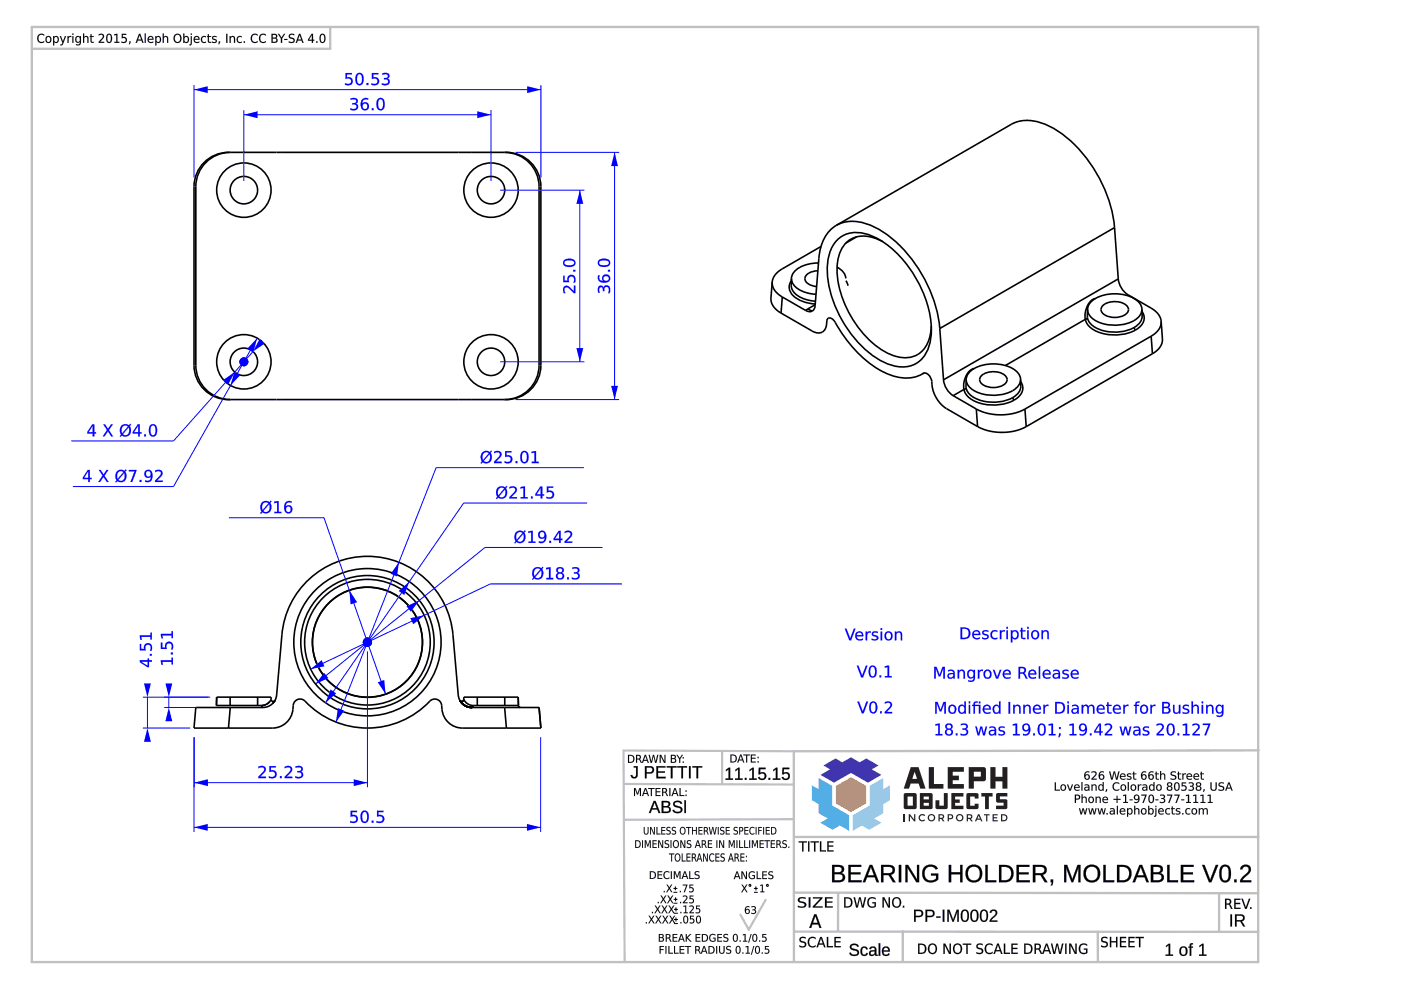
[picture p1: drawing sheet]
<svg xmlns="http://www.w3.org/2000/svg" width="420mm" height="297mm" viewBox="0 0 420 297" stroke-linecap="round" stroke-linejoin="round" font-family="sans-serif">
<g fill="none" stroke="#000" stroke-width=".48">
<path d="M60.8 49.1a10.3 10.3 0 0 1 7.7-3.4h83.4a10.3 10.3 0 0 1 10.3 10.3v53.5a10.3 10.3 0 0 1-10.3 10.3h-83.4a10.3 10.3 0 0 1-10.3-10.3v-53.5a10.2 10.2 0 0 1 2.6-6.9zM69.1 45.7a10.3 10.3 0 0 0-10.4 10.3v53.5a10.3 10.3 0 0 0 10.4 10.3M151.3 45.7a10.3 10.3 0 0 1 10.4 10.3v53.5a10.3 10.3 0 0 1-10.4 10.3M245.5 78.8a9.2 9.2 0 0 0-7.8 3.3l-.3 1.3M246.2 73.9l-12.3 7.2-1.7 1.6-.6 1.8M250.8 67.5a12.6 12.6 0 0 1 12.3 1 40.4 40.4 0 0 1 18.7 30M250.8 67.5a11.9 11.9 0 0 0-5.2 10l-1.1 14.1-.2 .8-.7 .8M250.8 67.5l52.4-30.2a12.6 12.6 0 0 1 12.3 .9 40.4 40.4 0 0 1 18.8 30M251.4 71.6a9.1 9.1 0 0 1 9.9-1 31 31 0 0 1 15.1 16.1 24.1 24.1 0 0 1 2 17.7 8.3 8.3 0 0 1-11.2 5 29.4 29.4 0 0 1-15.5-14.9 27 27 0 0 1-3.1-17.8 10.2 10.2 0 0 1 2.8-5.1zM256.9 71l-3.2 1.9M264.7 72.4a9.5 9.5 0 0 0-10.2-.3 11.3 11.3 0 0 0-3.4 10.3 31.1 31.1 0 0 0 15 23.4 8.8 8.8 0 0 0 10.5-.7 11 11 0 0 0 2.7-7.4M334.3 68.2l1.1 15.4"/>
<path d="M334.3 68.2l-52.5 30.3M231.6 84.5a5 5 0 0 0 3 4.5M231.6 84.5l-.4 4.8a5 5 0 0 0 3 4.5M234.2 93.8l9.3 5.4a2.61 2.61 0 0 0 2.9 .4 2.61 2.61 0 0 0 1.5-2.5 1.73 1.73 0 0 1 .5-1.7 1.85 1.85 0 0 1 2.1 1.2 34.7 34.7 0 0 0 16.6 15.8 11.3 11.3 0 0 0 9.5-.3M234.6 89l6.9 4M234.6 89l-.4 4.8M237.3 84.1a3.6 3.6 0 0 0 1.7 5.4l2.9 1.2 2.6 .4M237.4 83.4a5.4 5.4 0 0 0 4.9 4.5l2.4 .3M237.4 83.4a4.9 4.9 0 0 0 3.7 6.2l3.5 .7M241.5 93l1.4 .4 .7-.2M242.3 92.6l1.3 .6M244.5 91.3l-3 1.7"/>
<path d="M245.3 81.2a4.1 4.1 0 0 0-3.9 2 2.2 2.2 0 0 0 1.9 2.3l1.6 .4M251 80.1l1.7 1.3 .7 1 .3 1M253.7 84.1l.6 1.6M281.8 98.5l1.2 15.4M325.5 95.7a6 6 0 0 0 4.7 4.1 14.1 14.1 0 0 0 10.4-.9M325.5 95.7l-24 13.9M326.1 94.7v.5M326.1 94.7h.1M326.1 95.2a5.6 5.6 0 0 0 4.4 3.8 13.1 13.1 0 0 0 9.6-.8M326.1 95.2l-.6 .5M326.2 92.7a4.9 4.9 0 0 0 3.9 4.1 11.5 11.5 0 0 0 11.6-2l.6-1 .2-1.1M326.2 92.7a5.5 5.5 0 0 1 4.7-4.2 11.5 11.5 0 0 1 10.8 2.2l.7 1.3 .1 .7"/>
<path d="M326.2 92.7l-.1 2M328.5 89.5a5.4 5.4 0 0 0-3 6.2M330.6 91.7a5.7 5.7 0 0 1 7.5 .2 1.9 1.9 0 0 1-1.5 2.8 5.2 5.2 0 0 1-6.3-1.4 1.53 1.53 0 0 1 .3-1.6zM335.4 83.6a6.5 6.5 0 0 0 2.9 4.7M335.4 83.6l-52.4 30.3M338.3 88.3l8 4.8 1.3 1.4 .6 1.8M338.3 88.3l-.4 .3M340.1 98.2l.5 .7M342.5 92.7a4.4 4.4 0 0 1-1.2 4.6l-1.2 .9M342.5 93.4a3.5 3.5 0 0 1-1.2 5l-.7 .5M348.2 96.3l.4 5.3a5 5 0 0 1-3 4.4M348.2 96.3a5 5 0 0 1-3 4.5"/>
<path d="M276.9 111.9l-.3 .2M277 111.9a2.41 2.41 0 0 1 2.4 2.5 9.8 9.8 0 0 0 4.5 8.1l9.3 5.4M277 111.9h-.1M277.1 111.8l-.5 .3M283 113.9a6.5 6.5 0 0 0 2.9 4.7M285.9 118.6l6.9 4M289.1 116.7a6 6 0 0 0 4.7 4.1 14.1 14.1 0 0 0 10.4-.9M289.1 116.7l-3.2 1.9M289.7 115.7v.5M289.7 115.7h.1M289.7 116.2l-.6 .5M289.7 116.2a5.6 5.6 0 0 0 4.4 3.8 13.1 13.1 0 0 0 9.6-.8"/>
<path d="M289.8 113.7a4.9 4.9 0 0 0 3.9 4.1 11.5 11.5 0 0 0 11.6-2l.6-1 .2-1.1M289.8 113.7a5.5 5.5 0 0 1 4.7-4.2 11.5 11.5 0 0 1 10.8 2.2l.7 1.3 .1 .7M289.8 113.7l-.1 2M292.1 110.5a5.4 5.4 0 0 0-3 6.2M294.2 112.7a5.7 5.7 0 0 1 7.5 .2 1.9 1.9 0 0 1-1.5 2.9 5.2 5.2 0 0 1-6.3-1.5 1.53 1.53 0 0 1 .3-1.6zM303.7 119.2l.5 .7M306.1 113.7a4.4 4.4 0 0 1-1.2 4.6l-1.2 .9M306.1 114.4a3.5 3.5 0 0 1-1.2 5l-.7 .5M345.2 100.8l-37.8 21.8M345.2 100.8l.4 5.2M345.6 106l-37.8 21.9M292.8 122.6a16.1 16.1 0 0 0 14.6 0"/>
<path d="M292.8 122.6l.4 5.3M293.2 127.9a16.1 16.1 0 0 0 14.6 0M307.4 122.6l.4 5.3M68.5 218.2h13.2a6.3 6.3 0 0 0 6.2-6.8 2.06 2.06 0 0 1 1.4-1.8 2.06 2.06 0 0 1 2.2 .6 25.8 25.8 0 0 0 37.8-.3 2.06 2.06 0 0 1 3.1 1.5 6.4 6.4 0 0 0 6.3 6.8h13.2M69 209v2.5M69.1 212.1h-10.4l-.5 6.1h10.3M69.1 212.1h9.8M69.1 212.1l-.6 6.1M77.3 209v2.5M78.5 211.5l.4 .6M78.9 211.4h.1M78.9 212.1a4.1 4.1 0 0 0 4.1-3.8l1.5-18a25.7 25.7 0 0 1 25.7-23.5 25.7 25.7 0 0 1 25.6 23.5l1.6 18a4.1 4.1 0 0 0 4.1 3.8"/>
<path d="M79 211.4h.1M79.7 211.2l-1.2 .3M80.5 210.7h.1M80.9 210.3l-1 .8M81.3 209.7l.5 .5 .7-.3M81.3 209.7v-.7h-16.3l-.1 2.5h13.6M81.3 209.7v.1a3.2 3.2 0 0 1-2.8 1.7M82.5 209.9l-.1 .1M82.5 209.9l-.6 .9M137.9 209.9l.4 .5zM137.9 209.9v.1M137.9 210l.1 .1a4.1 4.1 0 0 0 3.5 2"/>
<path d="M137.9 210h.1a4.1 4.1 0 0 0 3.5 2.1M139.1 209.7a.62 .62 0 0 1-.5 .5 .62 .62 0 0 1-.7-.3M139.1 209.7v-.7h16.3l.1 2.5M139.1 209.7l.2 .3a3.2 3.2 0 0 0 2.6 1.5M141.5 212.1h9.8M141.9 211.5l-.4 .6M141.9 211.5h13.6M143.1 209v2.5M151.3 212.1h10.4l.5 6.1h-10.3M151.3 212.1l.6 6.1M151.4 209v2.5M155.5 211.5l.2 .4 .4 .2"/>
<circle cx="73.1" cy="57" r="8.2"/>
<circle cx="73.1" cy="57" r="4.1"/>
<circle cx="147.3" cy="57" r="4.1"/>
<circle cx="147.3" cy="57" r="8.2"/>
<circle cx="73.1" cy="108.4" r="8.2"/>
<circle cx="73.1" cy="108.4" r="4.1"/>
<circle cx="147.3" cy="108.4" r="4.1"/>
<circle cx="147.3" cy="108.4" r="8.2"/>
<circle cx="110.2" cy="192.5" r="16.5"/>
<circle cx="110.2" cy="192.5" r="18.8"/>
<circle cx="110.2" cy="192.5" r="20"/>
<circle cx="110.2" cy="192.5" r="22.1"/>
</g>
<path d="M58.2 25.5v27.7M58.2 26.9h104M162.2 25.5v27.7" fill="none" stroke="#00f" stroke-width=".3"/>
<g fill="#00f">
<path d="M158.1 25.8l4.1 1.1-4.1 1z"/>
<path d="M58.2 26.9l4.1-1.1v2.1z"/>
<path d="M103.6 21.9h1.9v.4h-1.4v.9a1.3 1.3 0 0 1 1.7 1.4 1.3 1.3 0 0 1-2 .9l-.3-.1v-.5l.3 .2a.93 .93 0 0 0 1.2-.1 .93 .93 0 0 0 .1-1.2 .93 .93 0 0 0-1.3-.2l-.2 .1zM107.4 22.4a2.45 2.45 0 0 0 .2 2.7 1.03 1.03 0 0 0 1-1.4 .95 .95 0 0 0-.2-1.1 .95 .95 0 0 0-1-.2zM107.1 22.1a1.23 1.23 0 0 1 1.4-.1 1.23 1.23 0 0 1 .5 1.3 1.72 1.72 0 0 1-1.2 2.3 1.85 1.85 0 0 1-1.2-2.7zM109.9 24.9h.5v.6h-.5zM111.5 21.9h1.9v.4h-1.4v.9a1.3 1.3 0 0 1 1.7 1.4 1.3 1.3 0 0 1-2 .9l-.3-.1v-.5l.3 .2a.93 .93 0 0 0 1.2-.1 .93 .93 0 0 0 .1-1.2 .93 .93 0 0 0-1.3-.2l-.2 .1zM114.6 22l.6-.1a1.04 1.04 0 0 1 1.3 .2 1.04 1.04 0 0 1 0 1.3l-.3 .2a1.08 1.08 0 0 1 .6 1.4 1.08 1.08 0 0 1-1.5 .6l-.8-.2v-.5l.5 .2a.81 .81 0 0 0 1.1-.1 .81 .81 0 0 0-.1-1.2h-.9v-.4h.5a.62 .62 0 0 0 .7-.8 .62 .62 0 0 0-.9-.4l-.8 .2z"/>
<path d="M103.6 21.9h2v.4h-1.5v.9a1.3 1.3 0 0 1 1.7 1.3 1.3 1.3 0 0 1-1.9 1.1l-.5-.2v-.5a.98 .98 0 0 0 1.3 .1 .98 .98 0 0 0 .3-1.2l-.6-.3-.8 .2zM103.6 21.9v1.8a.92 .92 0 0 1 1.5 .1 .92 .92 0 0 1-.7 1.4l-.9-.3v.5a1.39 1.39 0 0 0 1.8-.1 1.39 1.39 0 0 0 .1-1.8l-.6-.3h-.8v-.9h1.5v-.4zM107.4 22.4l-.3 .7a1.72 1.72 0 0 0 .7 2.1 1.86 1.86 0 0 0 .6-2.6l-.4-.3zM107.4 22.4a.82 .82 0 0 1 .9 0 .82 .82 0 0 1 .3 .9 1.27 1.27 0 0 1-1 1.9 2.35 2.35 0 0 1-.2-2.8zM107 22.1a1.25 1.25 0 0 1 1.5-.1 1.25 1.25 0 0 1 .6 1.3 1.74 1.74 0 0 1-1.3 2.3 1.87 1.87 0 0 1-1.2-2.7zM107.1 22.1a2.35 2.35 0 0 0 .4 3.4 1.36 1.36 0 0 0 1.5-1.8 1.31 1.31 0 0 0-.4-1.5 1.31 1.31 0 0 0-1.5-.1zM109.9 24.9h.6v.6h-.6zM109.9 24.9v.6h.5v-.6zM111.5 21.9h2v.4h-1.5v.9a1.3 1.3 0 0 1 1.7 1.3 1.3 1.3 0 0 1-1.9 1.1l-.5-.2v-.5a.98 .98 0 0 0 1.4 .1 .98 .98 0 0 0 .3-1.2l-.7-.3-.8 .2zM111.5 21.9v1.8a.92 .92 0 0 1 1.6 .1 .92 .92 0 0 1-.8 1.4l-.9-.3v.5a1.39 1.39 0 0 0 1.8-.1 1.39 1.39 0 0 0 .1-1.8l-.6-.3h-.8v-.9h1.5v-.4zM114.6 22l.4-.1a1.15 1.15 0 0 1 1.3 .1 1.15 1.15 0 0 1 .4 1.3l-.5 .3a1 1 0 0 1 .7 1 1 1 0 0 1-.8 .9l-1.6-.1v-.5l.5 .2a.82 .82 0 0 0 1.1 0 .82 .82 0 0 0 .1-1.1l-1.1-.2v-.5h.5a.6 .6 0 0 0 .7-.7 .6 .6 0 0 0-.9-.3l-.8 .2zM114.6 22v.4l.4-.1a.8 .8 0 0 1 .9-.1 .8 .8 0 0 1 .4 .9l-1.2 .3v.4a.83 .83 0 0 1 1.3 .7 .83 .83 0 0 1-1.3 .7l-.6-.3v.5l.5 .1a1.14 1.14 0 0 0 1.6-.3 1.14 1.14 0 0 0-.2-1.6h-.4a.91 .91 0 0 0 .7-1.2 .91 .91 0 0 0-1.2-.5z"/>
</g>
<path d="M73.1 33v21.2M73.1 34.4h74.2M147.3 33v21.2" fill="none" stroke="#00f" stroke-width=".3"/>
<g fill="#00f">
<path d="M143.1 33.4l4.2 1-4.2 1z"/>
<path d="M73.1 34.4l4.2-1v2z"/>
<path d="M105.1 29.5l.6-.1a1.04 1.04 0 0 1 1.3 .2 1.04 1.04 0 0 1 0 1.3l-.3 .2a1.08 1.08 0 0 1 .6 1.4 1.08 1.08 0 0 1-1.5 .6l-.8-.2v-.5l.5 .2a.81 .81 0 0 0 1.2-.1 .81 .81 0 0 0-.2-1.1l-.8-.1v-.4h.4a.62 .62 0 0 0 .7-.7 .62 .62 0 0 0-.9-.4l-.8 .1zM108.7 31.8a.79 .79 0 0 0 1.5 0 .79 .79 0 0 0-1.5 0zM108.8 29.6l1.2-.2 .4 .1v.4a1.13 1.13 0 0 0-1.2 0 1.13 1.13 0 0 0-.5 1.2 1.21 1.21 0 0 1 1.8 .3 1.21 1.21 0 0 1-.7 1.7 1.21 1.21 0 0 1-1.5-1.1v-1.5zM111.5 32.4h.5v.6h-.5zM113.7 29.9a2.45 2.45 0 0 0 .2 2.8 1.03 1.03 0 0 0 1-1.5 .95 .95 0 0 0-.1-1 .95 .95 0 0 0-1.1-.3zM113.4 29.6a1.23 1.23 0 0 1 1.4-.1 1.23 1.23 0 0 1 .6 1.3 1.72 1.72 0 0 1-1.3 2.3 1.85 1.85 0 0 1-1.1-2.7z"/>
<path d="M105.1 29.5l.4-.1a1.15 1.15 0 0 1 1.3 .1 1.15 1.15 0 0 1 .4 1.3l-.5 .3a1 1 0 0 1 .8 1 1 1 0 0 1-.9 .9l-1.6-.1v-.5l.5 .2a.82 .82 0 0 0 1.1 0 .82 .82 0 0 0 .1-1.1l-1.1-.2v-.4h.5a.6 .6 0 0 0 .7-.7 .6 .6 0 0 0-.9-.4l-.8 .2zM105.1 29.5v.4l.4-.1a.8 .8 0 0 1 .9 0 .8 .8 0 0 1 .4 .9l-1.1 .2v.4a.83 .83 0 0 1 1.2 .7 .83 .83 0 0 1-1.3 .7l-.6-.2v.4l.5 .1a1.14 1.14 0 0 0 1.6-.3 1.14 1.14 0 0 0-.2-1.5l-.3-.1a.91 .91 0 0 0 .7-1.2 .91 .91 0 0 0-1.3-.5zM108.7 31.8a.77 .77 0 0 0 1.5 0 .77 .77 0 0 0-1.5 0zM108.6 31.8a.85 .85 0 0 1 1.7 0 .85 .85 0 0 1-1.7 0zM108.8 29.6l.5-.2a.7 .7 0 0 1 .8-.1 .7 .7 0 0 1 .3 .7 1.12 1.12 0 0 0-1.2-.1 1.12 1.12 0 0 0-.5 1.2h-.1a1.23 1.23 0 0 1 1.9 .3 1.23 1.23 0 0 1-.7 1.8 1.23 1.23 0 0 1-1.6-1.2v-1.6zM108.8 29.7a2.18 2.18 0 0 0 .4 3.3 1.2 1.2 0 0 0 1.5-1.4 1.2 1.2 0 0 0-2.1-.4 1.15 1.15 0 0 1 .5-1.3 1.15 1.15 0 0 1 1.3 0v-.4l-.4-.1zM111.5 32.4h.5v.6h-.5zM111.5 32.4v.6h.5v-.6zM113.7 29.9l-.2 .7a1.72 1.72 0 0 0 .6 2.1 1.86 1.86 0 0 0 .6-2.6l-.3-.3zM113.7 29.9a.82 .82 0 0 1 1 0 .82 .82 0 0 1 .2 1 1.27 1.27 0 0 1-1 1.8 2.35 2.35 0 0 1-.2-2.8zM113.4 29.6a1.25 1.25 0 0 1 1.4-.1 1.25 1.25 0 0 1 .6 1.3 1.74 1.74 0 0 1-1.3 2.3 1.87 1.87 0 0 1-1.2-2.7zM113.4 29.6a2.35 2.35 0 0 0 .5 3.4 1.36 1.36 0 0 0 1.5-1.8 1.31 1.31 0 0 0-.4-1.5 1.31 1.31 0 0 0-1.6-.1z"/>
</g>
<path d="M150 57h25.3M173.9 57v51.4M150 108.4h25.3" fill="none" stroke="#00f" stroke-width=".3"/>
<g fill="#00f">
<path d="M172.9 104.3h2l-1 4.1z"/>
<path d="M173.9 57l1 4.1h-2z"/>
<path d="M169.1 86a1.7 1.7 0 0 1 2.5 .8l.5 .5v-1.7h.4v2.3h-.4l-1.3-1.2a.89 .89 0 0 0-1.3-.4 .89 .89 0 0 0 0 1.4l.1 .2h-.5l-.2-.6v-.8zM168.9 82.6h.4v1.5h.9a1.3 1.3 0 0 1 1.4-1.7 1.3 1.3 0 0 1 .9 2l-.1 .3h-.5l.2-.3a.93 .93 0 0 0-.1-1.3 .93 .93 0 0 0-1.2 0 .93 .93 0 0 0-.2 1.3l.1 .2h-1.8zM171.9 80.9h.6v.5h-.6zM169.4 78.4a.8 .8 0 0 0 .1 .9 .8 .8 0 0 0 .9 .2 1.26 1.26 0 0 0 1.8-1 2.34 2.34 0 0 0-2.8-.1zM169.1 78a2.37 2.37 0 0 1 3.5 .5 1.39 1.39 0 0 1-1.9 1.5 1.34 1.34 0 0 1-1.5-.4 1.34 1.34 0 0 1-.1-1.6z"/>
<path d="M169.1 85.9a1.82 1.82 0 0 1 2.5 .9l.5 .5v-1.7h.4v2.3a2.13 2.13 0 0 1-1.7-1.2 .86 .86 0 0 0-1.3-.4 .86 .86 0 0 0 0 1.4l.1 .2h-.5l-.2-.6v-.8zM169.2 86l-.3 .5v.8l.2 .6h.5a.89 .89 0 0 1-.3-1.3 .89 .89 0 0 1 1.3-.2l1.5 1.5h.4v-2.3h-.4v1.8l-1.3-1.4a1.11 1.11 0 0 0-1.6 0zM168.9 82.6h.5l-.1 1.5h.9a1.3 1.3 0 0 1 1.3-1.8 1.3 1.3 0 0 1 1.1 1.9l-.1 .5h-.6a.98 .98 0 0 0 .2-1.3 .98 .98 0 0 0-1.3-.3l-.2 .7 .2 .8h-1.9zM168.9 82.6v2h1.8a.92 .92 0 0 1 .2-1.6 .92 .92 0 0 1 1.3 .8l-.3 .9h.5a1.39 1.39 0 0 0-.1-1.8 1.39 1.39 0 0 0-1.8-.2l-.3 .7v.7h-.9v-1.5zM171.9 80.9h.6v.5h-.6zM171.9 80.9v.5h.6v-.5zM169.4 78.4a.78 .78 0 0 0 .1 .9 .78 .78 0 0 0 .9 .2 1.24 1.24 0 0 0 1.7-.9 2.33 2.33 0 0 0-2.7-.2zM169.4 78.3a2.46 2.46 0 0 1 2.8 .2 1.05 1.05 0 0 1-1.5 1.1 .97 .97 0 0 1-1.1-.2 .97 .97 0 0 1-.2-1.1zM169.1 78a2.39 2.39 0 0 1 3.5 .5 1.41 1.41 0 0 1-1.9 1.5 1.36 1.36 0 0 1-1.5-.4 1.36 1.36 0 0 1-.1-1.6zM169.1 78a1.2 1.2 0 0 0 0 1.4 1.2 1.2 0 0 0 1.2 .6 1.7 1.7 0 0 0 2.3-1.2 1.82 1.82 0 0 0-2.7-1.2z"/>
</g>
<path d="M154.6 45.7h31.1M184.3 45.7v74.1M154.6 119.8h31.1" fill="none" stroke="#00f" stroke-width=".3"/>
<g fill="#00f">
<path d="M183.3 115.7h2l-1 4.1z"/>
<path d="M184.3 45.7l1 4.1h-2z"/>
<path d="M71.8 108.5a1.35 1.35 0 0 1 2.7 0 1.35 1.35 0 0 1-2.7 0z"/>
<path d="M179.5 85.9a.83 .83 0 0 1 .9-.3 .83 .83 0 0 1 .6 .6 1.09 1.09 0 0 1 1.4-.6 1.09 1.09 0 0 1 .6 1.5l-.2 .8h-.4l.1-.5a.81 .81 0 0 0 0-1.1 .81 .81 0 0 0-1.2 .1l-.1 .9h-.4v-.5a.62 .62 0 0 0-.7-.7 .62 .62 0 0 0-.4 .9l.2 .8h-.5l-.1-1zM180.9 83.5a.8 .8 0 0 0 1.6 0 .8 .8 0 0 0-1.6 0zM179.4 82.5h.5a1.13 1.13 0 0 0-.1 1.3 1.13 1.13 0 0 0 1.2 .5 1.21 1.21 0 0 1 .3-1.9 1.21 1.21 0 0 1 1.8 .7 1.21 1.21 0 0 1-1.2 1.6 1.77 1.77 0 0 1-1.9-.2 1.77 1.77 0 0 1-.6-1.8zM182.3 80.9h.6v.5h-.6zM179.8 78.4a.8 .8 0 0 0 .1 .9 .8 .8 0 0 0 .9 .2 1.26 1.26 0 0 0 1.8-1 2.34 2.34 0 0 0-2.8-.1zM179.5 78a2.37 2.37 0 0 1 3.5 .5 1.39 1.39 0 0 1-1.9 1.5 1.34 1.34 0 0 1-1.5-.4 1.34 1.34 0 0 1-.1-1.6z"/>
<path d="M179.5 85.9a.82 .82 0 0 1 .9-.3 .82 .82 0 0 1 .6 .6 1 1 0 0 1 1-.7 1 1 0 0 1 1 .8l-.2 1.6h-.5l.2-.5a.82 .82 0 0 0 0-1.1 .82 .82 0 0 0-1.1-.1l-.2 1.1h-.4v-.5a.6 .6 0 0 0-.7-.7 .6 .6 0 0 0-.4 .9l.2 .8h-.5l-.2-1zM179.5 85.9l-.2 .9 .1 1h.5l-.2-.4a.8 .8 0 0 1 0-.9 .8 .8 0 0 1 .9-.4l.2 1.2h.4a.83 .83 0 0 1 .7-1.3 .83 .83 0 0 1 .7 1.3l-.2 .6h.4l.1-.5a1.14 1.14 0 0 0-.3-1.6 1.14 1.14 0 0 0-1.5 .2l-.1 .4a.81 .81 0 0 0-.6-.8 .81 .81 0 0 0-.9 .3zM181 83.5a.77 .77 0 0 0 1.5 0 .77 .77 0 0 0-1.5 0zM180.9 83.5a.85 .85 0 0 1 1.7 0 .85 .85 0 0 1-1.7 0zM179.4 82.5h.5a1.11 1.11 0 0 0-.1 1.2 1.11 1.11 0 0 0 1.2 .5v.1a1.23 1.23 0 0 1 .3-1.9 1.23 1.23 0 0 1 1.8 .7 1.23 1.23 0 0 1-1.1 1.6 1.79 1.79 0 0 1-2-.1 1.79 1.79 0 0 1-.7-1.9zM179.4 82.5a1.64 1.64 0 0 0 .3 1.8 1.64 1.64 0 0 0 1.9 .4 1.22 1.22 0 0 0 1.5-1.1 1.22 1.22 0 0 0-1.4-1.3 1.22 1.22 0 0 0-.9 1.7l.3 .3a1.15 1.15 0 0 1-1.3-.5 1.15 1.15 0 0 1 .1-1.3zM182.3 80.9h.7v.5h-.7zM182.3 80.9v.5h.6v-.5zM179.8 78.4a.78 .78 0 0 0 .1 .9 .78 .78 0 0 0 .9 .2 1.24 1.24 0 0 0 1.8-.9 2.33 2.33 0 0 0-2.8-.2zM179.8 78.3a2.46 2.46 0 0 1 2.8 .2 1.05 1.05 0 0 1-1.5 1.1 .97 .97 0 0 1-1-.2 .97 .97 0 0 1-.3-1.1zM179.5 78a2.39 2.39 0 0 1 3.5 .5 1.41 1.41 0 0 1-1.9 1.5 1.36 1.36 0 0 1-1.5-.4 1.36 1.36 0 0 1-.1-1.6zM179.6 78a1.2 1.2 0 0 0-.1 1.4 1.2 1.2 0 0 0 1.2 .6 1.7 1.7 0 0 0 2.3-1.2 1.82 1.82 0 0 0-2.7-1.2z"/>
<path d="M253.4 188.4h.5l1.1 3 1.1-3h.5l-1.4 3.5h-.5zM256.8 189.6a1.21 1.21 0 0 1 1.5-.3 1.21 1.21 0 0 1 .6 1.4h-2a1.17 1.17 0 0 0 1.9 .7v.4a1.48 1.48 0 0 1-2-.2 1.48 1.48 0 0 1 0-2zM257.2 189.8l-.3 .6h1.6a.75 .75 0 0 0-.5-.8 .75 .75 0 0 0-.8 .2zM259.6 189.3h.5v.4l.5-.4h.6l-.1 .4a.77 .77 0 0 0-1 .8v1.4h-.5zM261.7 189.4l1.2-.1 .4 .1v.4l-.2-.1a.64 .64 0 0 0-.8-.2 .64 .64 0 0 0-.3 .7l.2 .1a.9 .9 0 0 1 1.2 .9 .9 .9 0 0 1-1.3 .8l-.7-.2v-.4l.5 .2a.55 .55 0 0 0 .7 0 .55 .55 0 0 0 .2-.7l-.2-.1a.86 .86 0 0 1-1-.3 .86 .86 0 0 1 .1-1.1zM264.1 189.3h.4v2.6h-.4zM264.1 188.3h.4v.5h-.4zM265.9 189.9a.97 .97 0 0 0-.2 1.2 .97 .97 0 0 0 1.2 .4 .94 .94 0 0 0 .3-1.3 .94 .94 0 0 0-1.3-.3zM265.1 190.5a1.35 1.35 0 0 1 2.7 0 1.35 1.35 0 0 1-2.7 0zM268.4 189.3h.4v.4a.96 .96 0 0 1 1.1-.4 .96 .96 0 0 1 .7 1v1.6h-.5v-1.6a.68 .68 0 0 0-.7-.7 .68 .68 0 0 0-.6 .8v1.5h-.4z"/>
<path d="M253.3 188.4h.6l1.1 3 1.1-3h.5l-1.3 3.5h-.6zM253.4 188.4l1.3 3.5h.5l1.4-3.5h-.5l-1.1 3-1.1-3zM256.8 189.6a1.23 1.23 0 0 1 1.5-.3 1.23 1.23 0 0 1 .6 1.4h-2a1.16 1.16 0 0 0 1.9 .6v.5a1.5 1.5 0 0 1-2-.2 1.5 1.5 0 0 1 0-2zM256.8 189.6a1.46 1.46 0 0 0 .1 2 1.46 1.46 0 0 0 1.9 .2v-.4l-.3 .1a1.01 1.01 0 0 1-1.6-.8h2a1.19 1.19 0 0 0-.6-1.3 1.19 1.19 0 0 0-1.5 .2zM257.2 189.8l-.3 .6h1.6a.73 .73 0 0 0-.5-.7 .73 .73 0 0 0-.8 .1zM257.2 189.8a.76 .76 0 0 1 .8-.2 .76 .76 0 0 1 .5 .8h-1.6zM259.6 189.3h.5v.4l.3-.4 .8-.1-.1 .5a.75 .75 0 0 0-1 .8v1.4h-.5zM259.6 189.3v2.6h.5l-.1-1.4a.77 .77 0 0 1 .3-.8 .77 .77 0 0 1 .9 0v-.4l-.8 .1-.4 .4 .1-.5zM261.7 189.4l1.4-.1 .2 .1v.4l-.2-.1a.62 .62 0 0 0-.8-.2 .62 .62 0 0 0-.3 .7l.6 .2a.85 .85 0 0 1 .8 1.1 .85 .85 0 0 1-1.2 .5l-.8-.2v-.5l.5 .2a.53 .53 0 0 0 .7 .1 .53 .53 0 0 0 .1-.7l-.5-.2a.75 .75 0 0 1-.8-.4 .75 .75 0 0 1 .3-.9zM261.7 189.4a.76 .76 0 0 0-.1 .9 .76 .76 0 0 0 .7 .5 .5 .5 0 0 1 .7 .5 .5 .5 0 0 1-.8 .3l-.8-.2v.4h.2a1.02 1.02 0 0 0 1.2 .1 1.02 1.02 0 0 0 .4-1.2l-.8-.3a.45 .45 0 0 1-.6-.5 .45 .45 0 0 1 .7-.3l.8 .2v-.4l-.4-.1zM264.1 189.3h.5v2.6h-.5zM264.1 189.3v2.6h.4v-2.6zM264.1 188.2h.5v.6h-.5zM264.1 188.3v.5h.4v-.5zM266.1 189.7a.92 .92 0 0 0-.4 1.3 .92 .92 0 0 0 1.3 .3 .95 .95 0 0 0 .2-1.1 .95 .95 0 0 0-1.1-.5zM265.9 189.9a.97 .97 0 0 1 1.4 .5 .97 .97 0 0 1-.8 1.2 1.09 1.09 0 0 1-.6-1.7zM265.1 190.5a1.35 1.35 0 0 1 2.7 0 1.35 1.35 0 0 1-2.7 0zM265.2 190.5a1.3 1.3 0 0 0 2.6 0 1.3 1.3 0 0 0-2.6 0zM268.3 189.3h.5v.4a.98 .98 0 0 1 1.2-.4 .98 .98 0 0 1 .6 1v1.6h-.5v-1.6a.66 .66 0 0 0-.7-.7 .66 .66 0 0 0-.6 .8v1.5h-.5zM268.4 189.3v2.6h.4v-1.5a.7 .7 0 0 1 .6-.8 .7 .7 0 0 1 .8 .7l-.1 1.6h.5l-.1-1.6a.94 .94 0 0 0-.6-1 .94 .94 0 0 0-1.1 .5v-.5z"/>
<path d="M288.5 188.4v2.8a1.46 1.46 0 0 0 2-1.4 1.46 1.46 0 0 0-2-1.4zM288.1 188.1h.9a1.76 1.76 0 0 1 2 1.7 1.76 1.76 0 0 1-2 1.8h-.9zM291.9 189.2a1.21 1.21 0 0 1 1.5-.2 1.21 1.21 0 0 1 .6 1.3h-2a1.17 1.17 0 0 0 1.9 .7v.4a1.48 1.48 0 0 1-2-.2 1.48 1.48 0 0 1 0-2zM292.3 189.4l-.3 .6h1.6a.75 .75 0 0 0-.5-.7 .75 .75 0 0 0-.8 .1zM294.8 189.1l1.2-.2 .4 .1v.4l-.2-.1a.64 .64 0 0 0-.8-.2 .64 .64 0 0 0-.3 .8l.2 .1a.9 .9 0 0 1 1.2 .9 .9 .9 0 0 1-1.3 .7l-.7-.1v-.5l.5 .2a.55 .55 0 0 0 .7 .1 .55 .55 0 0 0 .2-.8h-.2a.86 .86 0 0 1-1-.4 .86 .86 0 0 1 .1-1zM297.4 189.2a1.59 1.59 0 0 1 1.7-.2v.4a1.01 1.01 0 0 0-1.4 .2 1.01 1.01 0 0 0 0 1.3 1.01 1.01 0 0 0 1.4 .2v.4a1.42 1.42 0 0 1-1.8-.4 1.42 1.42 0 0 1 .1-1.9zM299.8 188.9h.5v.4l.5-.4h.6l-.1 .4a.77 .77 0 0 0-1 .9v1.4h-.5zM301.8 188.9h.5v2.7h-.5zM301.8 187.9h.5v.6h-.5zM303.2 188.9h.4v.4a1.13 1.13 0 0 1 1.5-.2 1.13 1.13 0 0 1 .4 1.4 1.04 1.04 0 0 1-.7 1.1 1.04 1.04 0 0 1-1.2-.4v1.4h-.4zM303.9 189.4a.99 .99 0 0 0-.3 1.2 .99 .99 0 0 0 1.1 .5 .99 .99 0 0 0 .4-1.2 .99 .99 0 0 0-1.2-.5zM306.2 188.2h.4v.7h.9v.4h-.9l.1 1.7 .2 .2h.6v.4l-1-.1-.2-.3-.1-1.9h-.3v-.4h.3zM308.1 188.9h.4v2.7h-.4zM308.1 187.9h.4v.6h-.4zM309.9 189.5a.97 .97 0 0 0-.2 1.2 .97 .97 0 0 0 1.1 .4 .94 .94 0 0 0 .4-1.3 .94 .94 0 0 0-1.3-.3zM309.1 190.2a1.32 1.32 0 0 1 2.6 0 1.32 1.32 0 0 1-2.6 0zM312.3 188.9h.5v.4a.96 .96 0 0 1 1.1-.4 .96 .96 0 0 1 .6 1.1v1.6h-.4v-1.6a.68 .68 0 0 0-.7-.8 .68 .68 0 0 0-.6 .9v1.5h-.5z"/>
<path d="M288.5 188.4v2.7a1.43 1.43 0 0 0 2-1.3 1.43 1.43 0 0 0-2-1.3zM288.5 188.4a1.48 1.48 0 0 1 2 1.4 1.48 1.48 0 0 1-2 1.4zM288 188a2.27 2.27 0 0 1 3 1.4 1.71 1.71 0 0 1-2 2.2h-1zM288.1 188.1v3.5l.9-.1a1.74 1.74 0 0 0 2-1.7 1.74 1.74 0 0 0-2-1.7zM291.9 189.2a1.23 1.23 0 0 1 1.5-.2 1.23 1.23 0 0 1 .6 1.4l-2-.1a1.16 1.16 0 0 0 1.9 .7v.4a1.5 1.5 0 0 1-2-.2 1.5 1.5 0 0 1 0-2zM291.9 189.3a1.46 1.46 0 0 0 0 1.9 1.46 1.46 0 0 0 2 .2v-.4l-.3 .2a1.01 1.01 0 0 1-1.6-.9h2a1.19 1.19 0 0 0-.6-1.3 1.19 1.19 0 0 0-1.5 .3zM292.3 189.5l-.3 .5h1.5a.73 .73 0 0 0-.4-.7 .73 .73 0 0 0-.8 .2zM292.3 189.4a.76 .76 0 0 1 .8-.1 .76 .76 0 0 1 .5 .7h-1.6zM294.8 189.1l1.4-.2 .2 .1v.5l-.2-.1a.62 .62 0 0 0-.7-.2 .62 .62 0 0 0-.4 .6l.6 .3a.85 .85 0 0 1 .8 1 .85 .85 0 0 1-1.2 .5l-.8-.1v-.5l.5 .2a.53 .53 0 0 0 .7 .1 .53 .53 0 0 0 .2-.7l-.6-.2a.75 .75 0 0 1-.7-.5 .75 .75 0 0 1 .2-.8zM294.8 189.1a.76 .76 0 0 0-.1 .9 .76 .76 0 0 0 .8 .4 .5 .5 0 0 1 .6 .6 .5 .5 0 0 1-.8 .3l-.8-.3v.5h.2a1.02 1.02 0 0 0 1.3 .1 1.02 1.02 0 0 0 .3-1.2l-.8-.4a.45 .45 0 0 1-.6-.4 .45 .45 0 0 1 .7-.4l.8 .2v-.4l-.4-.1zM297.4 189.2a1.59 1.59 0 0 1 1.7-.2v.5a.99 .99 0 0 0-1.3 .1 .99 .99 0 0 0 0 1.3 .99 .99 0 0 0 1.3 .1v.1a.69 .69 0 0 1-.3 .6 .69 .69 0 0 1-.8-.1 1.46 1.46 0 0 1-.6-2.4zM297.4 189.3a1.39 1.39 0 0 0-.1 1.8 1.39 1.39 0 0 0 1.8 .3v-.3a1.02 1.02 0 0 1-1.4-.2 1.02 1.02 0 0 1 0-1.3 1.02 1.02 0 0 1 1.4-.2v-.3a1.57 1.57 0 0 0-1.7 .2zM299.8 188.9h.5v.4l.3-.3 .8-.1-.1 .4a.75 .75 0 0 0-1 .9v1.4h-.5zM299.8 188.9v2.7h.5v-1.4a.77 .77 0 0 1 .2-.8 .77 .77 0 0 1 .9-.1v-.4l-.8 .1-.3 .4v-.5zM301.8 188.9h.5v2.7h-.5zM301.8 188.9v2.7h.5v-2.7zM301.8 187.9h.5v.6h-.5zM301.8 187.9v.6h.5v-.6zM303.1 188.9h.5v.4a.98 .98 0 0 1 .9-.5 .98 .98 0 0 1 .9 .6 1.27 1.27 0 0 1 0 1.7 1.27 1.27 0 0 1-1.7 .2l-.1-.1v1.4h-.5zM303.2 188.9v3.7h.4v-1.5a1.05 1.05 0 0 0 1.3 .4 1.05 1.05 0 0 0 .6-1.3 1.05 1.05 0 0 0-.6-1.2 1.05 1.05 0 0 0-1.3 .4v-.5zM303.9 189.4a.97 .97 0 0 0-.3 1.2 .97 .97 0 0 0 1.1 .5 .97 .97 0 0 0 .4-1.2 .97 .97 0 0 0-1.2-.5zM303.9 189.3a.94 .94 0 0 1 1.2 .9 .94 .94 0 0 1-1.2 1 1.37 1.37 0 0 1 0-1.9zM306.2 188.2h.5l-.1 .7h.9v.4h-.9l.1 1.7 .2 .2h.6v.4a.98 .98 0 0 1-1.3-.9v-1.4h-.3v-.4h.3zM306.2 188.2v.8l-.3-.1v.4l.3-.1 .1 2 .3 .3 .9 .1v-.4l-.8-.1-.1-.4v-1.5l.9 .1v-.4l-.9 .1v-.8zM308.1 188.9h.4v2.7h-.4zM308.1 188.9v2.7h.4v-2.7zM308.1 187.9h.4v.6h-.4zM308.1 187.9v.6h.4v-.6zM310.1 189.4a.92 .92 0 0 0-.4 1.2 .92 .92 0 0 0 1.3 .4 .95 .95 0 0 0 .1-1.2 .95 .95 0 0 0-1-.4zM309.9 189.5a.97 .97 0 0 1 1.4 .5 .97 .97 0 0 1-.9 1.3 1.09 1.09 0 0 1-.5-1.8zM309.1 190.2a1.35 1.35 0 0 1 2.7 0 1.35 1.35 0 0 1-2.7 0zM309.2 190.2a1.3 1.3 0 0 0 2.6 0 1.3 1.3 0 0 0-2.6 0zM312.3 188.9h.5l-.1 .4a.98 .98 0 0 1 1.2-.4 .98 .98 0 0 1 .7 1.1v1.6h-.5v-1.6a.66 .66 0 0 0-.7-.7 .66 .66 0 0 0-.6 .8v1.5h-.5zM312.3 188.9v2.7h.5l-.1-1.5a.7 .7 0 0 1 .7-.9 .7 .7 0 0 1 .7 .8v1.6h.4v-1.6a.94 .94 0 0 0-.6-1.1 .94 .94 0 0 0-1.2 .5l.1-.5z"/>
<path d="M257 199.5h.4l1.2 3 1.1-3h.5l-1.4 3.5h-.5zM261.3 200l-.3 .7a1.69 1.69 0 0 0 .7 2 1.82 1.82 0 0 0 .6-2.5l-.4-.3zM261 199.7a1.19 1.19 0 0 1 1.3-.1 1.19 1.19 0 0 1 .6 1.3 1.67 1.67 0 0 1-1.2 2.2 2.05 2.05 0 0 1-.7-3.4zM263.8 202.4h.5v.6h-.5zM265.3 199.7l1.3-.2v3.1h.8v.4h-2v-.4h.8v-2.6l-.9 .1z"/>
<path d="M256.9 199.5h.6l1.1 3 1.1-3h.5l-1.4 3.6h-.5zM257 199.5l1.3 3.5h.5l1.4-3.5h-.5l-1.1 3.1-1.2-3.1zM261.3 200l-.3 .7a1.67 1.67 0 0 0 .7 2 1.81 1.81 0 0 0 .5-2.5l-.3-.3zM261.3 200a.8 .8 0 0 1 .9 0 .8 .8 0 0 1 .3 .9 1.24 1.24 0 0 1-1 1.8 2.29 2.29 0 0 1-.2-2.7zM261 199.7a1.31 1.31 0 0 1 1.6 .1 1.31 1.31 0 0 1 .3 1.5 1.32 1.32 0 0 1-.4 1.5 1.32 1.32 0 0 1-1.5 .1 2.76 2.76 0 0 1 0-3.2zM261 199.8a2.29 2.29 0 0 0 .4 3.3 1.32 1.32 0 0 0 1.5-1.8 1.28 1.28 0 0 0-.4-1.5 1.28 1.28 0 0 0-1.5 0zM263.7 202.4h.6v.7h-.6zM263.8 202.4v.6h.5v-.6zM265.3 199.7l1.4-.2-.1 3.1h.8v.5h-2v-.5h.8v-2.6l-.9 .2zM265.3 199.7v.4l.9-.2v2.8l-.8-.1v.4h2v-.4l-.8 .1v-3.2z"/>
<path d="M257.1 210.3h.5l1.1 2.9 1.1-2.9h.5l-1.3 3.5h-.5zM261.5 210.8l-.3 .6a1.69 1.69 0 0 0 .7 2.1 1.82 1.82 0 0 0 .5-2.5l-.3-.4zM261.2 210.5a1.19 1.19 0 0 1 1.3-.1 1.19 1.19 0 0 1 .6 1.2 1.67 1.67 0 0 1-1.2 2.3 2.05 2.05 0 0 1-.7-3.4zM263.9 213.2h.5v.6h-.5zM265.3 210.5a1.22 1.22 0 0 1 1.7-.1 1.22 1.22 0 0 1 .2 1.7l-1.3 1.3h1.6v.4h-2.2v-.4l1.2-1.2a.86 .86 0 0 0 .4-1.4 .86 .86 0 0 0-1.4 0l-.2 .1z"/>
<path d="M257.1 210.3h.5l1.1 2.9 1.1-2.9h.6l-1.4 3.5h-.5zM257.1 210.3l1.4 3.5h.5l1.3-3.5h-.5l-1.1 3-1.1-3zM261.5 210.8l-.3 .6a1.67 1.67 0 0 0 .7 2.1 1.81 1.81 0 0 0 .5-2.5l-.3-.3zM261.5 210.8a.8 .8 0 0 1 .9 0 .8 .8 0 0 1 .2 .9 1.24 1.24 0 0 1-.9 1.8 2.29 2.29 0 0 1-.2-2.7zM261.1 210.5a1.31 1.31 0 0 1 1.6 0 1.31 1.31 0 0 1 .4 1.5 1.32 1.32 0 0 1-.4 1.6 1.32 1.32 0 0 1-1.6 0 2.76 2.76 0 0 1 0-3.1zM261.2 210.5a2.29 2.29 0 0 0 .4 3.3 1.32 1.32 0 0 0 1.5-1.8 1.28 1.28 0 0 0-.4-1.4 1.28 1.28 0 0 0-1.5-.1zM263.9 213.2h.6v.6h-.6zM263.9 213.2v.6h.5v-.6zM265.3 210.4a1.24 1.24 0 0 1 1.7 0 1.24 1.24 0 0 1 .2 1.7l-1.3 1.3h1.7v.4h-2.3a2.07 2.07 0 0 1 1.2-1.6 .84 .84 0 0 0 .4-1.3 .84 .84 0 0 0-1.4 0l-.2 .1zM265.3 210.5v.4a.87 .87 0 0 1 1.3-.3 .87 .87 0 0 1 .2 1.3l-1.5 1.5v.4h2.2v-.4h-1.7l1.3-1.3a1.15 1.15 0 0 0 0-1.6 1.15 1.15 0 0 0-1.6-.1z"/>
<path d="M280.2 199.9h.7l.9 2.4 .9-2.4h.7v3.5h-.5v-3.1l-.9 2.4h-.5l-.9-2.4v3.1h-.4zM284.6 202.3a.64 .64 0 0 0 .6 .9 .64 .64 0 0 0 .7-.8v-.3zM284.3 200.9a1.34 1.34 0 0 1 2 1v1.5h-.4v-.4a.93 .93 0 0 1-1.2 .5 .93 .93 0 0 1-.5-1.2 .93 .93 0 0 1 1.1-.6h.6a.9 .9 0 0 0-.6-.7 .9 .9 0 0 0-1 .3zM287.2 200.8h.4v.4a.96 .96 0 0 1 1.2-.4 .96 .96 0 0 1 .6 1v1.6h-.4v-1.6a.68 .68 0 0 0-.8-.7 .68 .68 0 0 0-.6 .8v1.5h-.4zM290.7 201.3a.95 .95 0 0 0-.2 1.2 .95 .95 0 0 0 1.1 .4 .93 .93 0 0 0 .4-1.3 .93 .93 0 0 0-1.3-.3zM290.3 201.1a1 1 0 0 1 1.7 .1v-.4h.4v2.3a1.31 1.31 0 0 1-.6 1.2 1.31 1.31 0 0 1-1.4 0v-.5a.97 .97 0 0 0 1.1 .2 .97 .97 0 0 0 .5-1.1 1.12 1.12 0 0 1-1.5 .3 1.12 1.12 0 0 1-.4-1.4zM293.2 200.8h.5v.4l.5-.4 .6-.1-.1 .4a.77 .77 0 0 0-1 .9v1.4h-.5zM295.6 201.3a.97 .97 0 0 0-.2 1.2 .97 .97 0 0 0 1.2 .5 .94 .94 0 0 0 .3-1.3 .94 .94 0 0 0-1.3-.4zM294.8 202a1.32 1.32 0 0 1 2.6 0 1.32 1.32 0 0 1-2.6 0zM297.8 200.8h.4l.8 2.2 .9-2.2h.4l-1 2.6h-.6zM301.1 201.1a1.21 1.21 0 0 1 1.4-.3 1.21 1.21 0 0 1 .7 1.4h-2a1.17 1.17 0 0 0 1.8 .7v.4a1.48 1.48 0 0 1-1.9-.2 1.48 1.48 0 0 1 0-2zM301.4 201.3l-.2 .6 1.5-.1a.75 .75 0 0 0-.4-.7 .75 .75 0 0 0-.9 .2zM305.4 199.9h1.1a.98 .98 0 0 1 1.2 .7 .98 .98 0 0 1-.6 1.2l1.1 1.6h-.5l-.7-1.3-.6-.2h-.5v1.5h-.5zM305.9 200.3v1.2h.6a.62 .62 0 0 0 .7-.6 .62 .62 0 0 0-.7-.6zM308.7 201.1a1.21 1.21 0 0 1 1.5-.3 1.21 1.21 0 0 1 .6 1.4h-2a1.17 1.17 0 0 0 1.9 .7v.4a1.48 1.48 0 0 1-2-.2 1.48 1.48 0 0 1 0-2zM309.1 201.3l-.3 .6 1.6-.1a.75 .75 0 0 0-.5-.7 .75 .75 0 0 0-.8 .2zM311.5 199.7h.5v3.7h-.5zM313 201.1a1.21 1.21 0 0 1 1.5-.3 1.21 1.21 0 0 1 .6 1.4h-2a1.17 1.17 0 0 0 1.9 .7v.4a1.48 1.48 0 0 1-2-.2 1.48 1.48 0 0 1 0-2zM313.4 201.3l-.3 .6 1.6-.1a.75 .75 0 0 0-.5-.7 .75 .75 0 0 0-.8 .2zM316.2 202.3a.64 .64 0 0 0 .5 .9 .64 .64 0 0 0 .7-.8l.1-.3zM315.9 200.9a1.34 1.34 0 0 1 2 1v1.5h-.4v-.4a.93 .93 0 0 1-1.2 .5 .93 .93 0 0 1-.6-1.2 .93 .93 0 0 1 1.2-.6h.6a.9 .9 0 0 0-.7-.7 .9 .9 0 0 0-.9 .3zM318.9 200.9l1.2-.2 .3 .1v.5l-.1-.1a.64 .64 0 0 0-.8-.2 .64 .64 0 0 0-.4 .7l.3 .1a.9 .9 0 0 1 1.2 .9 .9 .9 0 0 1-1.3 .8l-.7-.2v-.4l.5 .1a.55 .55 0 0 0 .7 .1 .55 .55 0 0 0 .1-.7l-.2-.1a.86 .86 0 0 1-.9-.4 .86 .86 0 0 1 .1-1zM321.4 201.1a1.21 1.21 0 0 1 1.5-.3 1.21 1.21 0 0 1 .6 1.4h-2a1.17 1.17 0 0 0 1.9 .7v.4a1.48 1.48 0 0 1-2-.2 1.48 1.48 0 0 1 0-2zM321.8 201.3l-.3 .6 1.6-.1a.75 .75 0 0 0-.5-.7 .75 .75 0 0 0-.8 .2z"/>
<path d="M280.1 199.9h.8l.9 2.4 .8-2.4h.8v3.5h-.5v-3.1l-.9 2.4h-.5l-.9-2.4 .1 3.1h-.6zM280.2 199.9v3.5h.4v-3.2l.9 2.5h.5l.9-2.5v3.2h.5v-3.5h-.7l-.9 2.4-.9-2.4zM284.7 202.3a.65 .65 0 0 0 .7 .8 .65 .65 0 0 0 .5-.9zM284.6 202.3l1.3-.2a.73 .73 0 0 1-.4 1 .73 .73 0 0 1-1-.7zM284.3 200.9a1.3 1.3 0 0 1 2.1 1v1.5h-.5v-.4a.93 .93 0 0 1-1.2 .5 .93 .93 0 0 1-.5-1.2 .93 .93 0 0 1 1.1-.6h.6a.93 .93 0 0 0-1.6-.4zM284.3 200.9v.4l.4-.2a.75 .75 0 0 1 .8 0 .75 .75 0 0 1 .4 .7h-.6a.91 .91 0 0 0-1.1 .6 .91 .91 0 0 0 .6 1.1 .91 .91 0 0 0 1.1-.6v.5h.4a2.9 2.9 0 0 0-.3-2.4l-.8-.3zM287.2 200.7h.5l-.1 .5a.98 .98 0 0 1 1.2-.5 .98 .98 0 0 1 .6 1.1v1.6h-.5v-1.6a.66 .66 0 0 0-.7-.7 .66 .66 0 0 0-.5 .8v1.5h-.5zM287.2 200.8v2.6h.4v-1.5a.7 .7 0 0 1 .6-.8 .7 .7 0 0 1 .8 .7v1.6h.4v-1.6a.94 .94 0 0 0-.7-1 .94 .94 0 0 0-1.1 .5v-.5zM290.7 201.3a.93 .93 0 0 0-.2 1.2 .93 .93 0 0 0 1.1 .4 .9 .9 0 0 0 .4-1.2 .9 .9 0 0 0-1.3-.4zM290.7 201.3a.95 .95 0 0 1 1.4 .5 .95 .95 0 0 1-.9 1.3 1.06 1.06 0 0 1-.5-1.8zM290.3 201.1a.97 .97 0 0 1 1.7 .1l-.1-.5h.5v2.4a1.36 1.36 0 0 1-2.1 1.2l.1-.5a.95 .95 0 0 0 1.1 .1 .95 .95 0 0 0 .4-1h.1a.98 .98 0 0 1-.9 .5 .98 .98 0 0 1-.9-.6l-.2-1zM290.4 201.1a1.26 1.26 0 0 0-.2 1.6 1.26 1.26 0 0 0 1.5 .5l.3-.4a.98 .98 0 0 1-.4 1.2 .98 .98 0 0 1-1.2-.2v.5h.2a1.24 1.24 0 0 0 1.8-1.2v-2.3h-.4v.5a.96 .96 0 0 0-1.6-.2zM293.2 200.7h.5v.5l.3-.4 .8-.1-.1 .5a.75 .75 0 0 0-1 .8v1.4h-.5zM293.2 200.8v2.6h.5v-1.4a.77 .77 0 0 1 .2-.8 .77 .77 0 0 1 .9 0v-.5l-.8 .1-.3 .5v-.5zM295.8 201.2a.92 .92 0 0 0-.4 1.3 .92 .92 0 0 0 1.3 .3 .95 .95 0 0 0 .2-1.1 .95 .95 0 0 0-1.1-.5zM295.6 201.3a.97 .97 0 0 1 1.4 .6 .97 .97 0 0 1-.8 1.2 1.09 1.09 0 0 1-.6-1.8zM294.8 202a1.35 1.35 0 0 1 2.7 0 1.35 1.35 0 0 1-2.7 0zM294.9 202a1.3 1.3 0 0 0 2.6 0 1.3 1.3 0 0 0-2.6 0zM297.7 200.7h.5l.8 2.3 .8-2.3h.6l-1.1 2.7h-.6zM297.8 200.8l.9 2.6h.6l1-2.6h-.4l-.9 2.2-.8-2.2zM301 201.1a1.23 1.23 0 0 1 1.6-.3 1.23 1.23 0 0 1 .6 1.4h-2a1.16 1.16 0 0 0 1.9 .6v.5a1.5 1.5 0 0 1-2-.2 1.5 1.5 0 0 1-.1-2zM301.1 201.1a1.46 1.46 0 0 0 0 2 1.46 1.46 0 0 0 1.9 .1v-.3l-.3 .1a1.01 1.01 0 0 1-1.5-.8h1.9a1.19 1.19 0 0 0-.6-1.4 1.19 1.19 0 0 0-1.4 .3zM301.4 201.3l-.2 .6 1.5-.1a.73 .73 0 0 0-.4-.7 .73 .73 0 0 0-.9 .2zM301.4 201.3a.76 .76 0 0 1 .9-.2 .76 .76 0 0 1 .4 .8h-1.5zM305.4 199.9h1.1a1 1 0 0 1 1.2 .7 1 1 0 0 1-.6 1.2l.4 .3 .7 1.3h-.6l-.7-1.3-1-.2v1.5h-.5zM305.4 199.9v3.5h.5v-1.5l1 .1 .8 1.4h.5l-.7-1.3-.5-.3a.95 .95 0 0 0 .7-1.2 .95 .95 0 0 0-1.2-.7zM305.9 200.3v1.2h.6a.6 .6 0 0 0 .7-.6 .6 .6 0 0 0-.7-.6zM305.9 200.3h.6a.65 .65 0 0 1 .7 .6 .65 .65 0 0 1-.7 .7h-.6zM308.7 201.1a1.23 1.23 0 0 1 1.5-.3 1.23 1.23 0 0 1 .6 1.4h-2a1.16 1.16 0 0 0 1.9 .6v.5a1.5 1.5 0 0 1-2-.2 1.5 1.5 0 0 1 0-2zM308.7 201.1a1.46 1.46 0 0 0 0 2 1.46 1.46 0 0 0 2 .1v-.3l-.3 .1a1.01 1.01 0 0 1-1.6-.8h2a1.19 1.19 0 0 0-.6-1.4 1.19 1.19 0 0 0-1.5 .3zM309.1 201.3l-.3 .6 1.5-.1a.73 .73 0 0 0-.4-.7 .73 .73 0 0 0-.8 .2zM309.1 201.3a.76 .76 0 0 1 .8-.2 .76 .76 0 0 1 .5 .8h-1.6zM311.5 199.7h.5v3.7h-.5zM311.5 199.7v3.7h.5v-3.7zM313 201.1a1.23 1.23 0 0 1 1.5-.3 1.23 1.23 0 0 1 .6 1.4h-1.9a1.16 1.16 0 0 0 1.8 .6v.5a1.5 1.5 0 0 1-2-.2 1.5 1.5 0 0 1 0-2zM313 201.1a1.46 1.46 0 0 0 .1 2 1.46 1.46 0 0 0 1.9 .1v-.3l-.3 .1a1.01 1.01 0 0 1-1.6-.8h2a1.19 1.19 0 0 0-.6-1.4 1.19 1.19 0 0 0-1.5 .3zM313.4 201.3l-.3 .6 1.6-.1a.73 .73 0 0 0-.5-.7 .73 .73 0 0 0-.8 .2zM313.4 201.3a.76 .76 0 0 1 .9-.2 .76 .76 0 0 1 .4 .8h-1.6zM316.2 202.3a.65 .65 0 0 0 .7 .8 .65 .65 0 0 0 .5-.9zM316.2 202.3l1.3-.2a.73 .73 0 0 1-.5 1 .73 .73 0 0 1-.9-.7zM315.8 200.9h.1a1.3 1.3 0 0 1 2 1v1.5h-.5l.1-.4a.93 .93 0 0 1-1.2 .5 .93 .93 0 0 1-.6-1.2 .93 .93 0 0 1 1.2-.6h.5a.93 .93 0 0 0-1.6-.4zM315.9 200.9v.4l.4-.2a.75 .75 0 0 1 .8 0 .75 .75 0 0 1 .4 .7h-.6a.91 .91 0 0 0-1.1 .6 .91 .91 0 0 0 .6 1.1 .91 .91 0 0 0 1.1-.6v.5h.4a2.9 2.9 0 0 0-.3-2.4l-.8-.3zM318.8 200.9l1.5-.1h.2v.5l-.2-.1a.62 .62 0 0 0-.8-.2 .62 .62 0 0 0-.4 .7l.6 .2a.85 .85 0 0 1 .9 1 .85 .85 0 0 1-1.2 .6l-.8-.2v-.5l.5 .2a.53 .53 0 0 0 .7 .1 .53 .53 0 0 0 .1-.7l-.5-.2a.75 .75 0 0 1-.8-.5 .75 .75 0 0 1 .2-.8zM318.9 200.9a.76 .76 0 0 0-.2 .9 .76 .76 0 0 0 .8 .4v.1a.5 .5 0 0 1 .7 .5 .5 .5 0 0 1-.8 .3l-.8-.2v.4h.2a1.02 1.02 0 0 0 1.2 .1 1.02 1.02 0 0 0 .4-1.2l-.8-.3a.45 .45 0 0 1-.6-.5 .45 .45 0 0 1 .7-.4l.8 .2-.1-.4h-.3zM321.4 201.1a1.23 1.23 0 0 1 1.5-.3 1.23 1.23 0 0 1 .6 1.4h-1.9a1.16 1.16 0 0 0 1.8 .6v.5a1.5 1.5 0 0 1-2-.2 1.5 1.5 0 0 1 0-2zM321.5 201.1a1.46 1.46 0 0 0 0 2 1.46 1.46 0 0 0 1.9 .1v-.3l-.3 .1a1.01 1.01 0 0 1-1.6-.8h2a1.19 1.19 0 0 0-.6-1.4 1.19 1.19 0 0 0-1.4 .3zM321.8 201.3l-.3 .6 1.6-.1a.73 .73 0 0 0-.5-.7 .73 .73 0 0 0-.8 .2zM321.8 201.3a.76 .76 0 0 1 .9-.2 .76 .76 0 0 1 .4 .8h-1.6z"/>
<path d="M280.5 210.4h.7l.9 2.4 .9-2.4h.7v3.5h-.5v-3.1l-.9 2.4h-.5l-.9-2.4v3.1h-.4zM285 211.9a.97 .97 0 0 0-.1 1.1 .97 .97 0 0 0 1.1 .5 .94 .94 0 0 0 .3-1.3 .94 .94 0 0 0-1.3-.3zM284.2 212.5a1.35 1.35 0 0 1 2.7 0 1.35 1.35 0 0 1-2.7 0zM287.6 211.6a.99 .99 0 0 1 1.6 .1v-1.4h.5v3.6h-.5v-.4a1.13 1.13 0 0 1-1.5 .3 1.13 1.13 0 0 1-.4-1.5zM288.1 211.7a.99 .99 0 0 0-.4 1.2 .99 .99 0 0 0 1.2 .6 .99 .99 0 0 0 .4-1.2 .99 .99 0 0 0-1.2-.6zM290.5 211.3h.5v2.6h-.5zM290.5 210.3h.5v.5h-.5zM292.2 210.5l1-.2v.3l-.7 .1-.1 .6h1.6v2.6h-.4v-2.3h-1.2v2.3h-.4v-2.3h-.5v-.3h.5zM293.6 210.3h.4v.5h-.4zM295.1 211.6a1.21 1.21 0 0 1 1.4-.3 1.21 1.21 0 0 1 .7 1.4h-2a1.17 1.17 0 0 0 1.9 .7v.4a1.48 1.48 0 0 1-2-.2 1.48 1.48 0 0 1 0-2zM295.4 211.8l-.2 .6h1.5a.75 .75 0 0 0-.4-.8 .75 .75 0 0 0-.9 .2zM298 211.6a.99 .99 0 0 1 1.6 .1v-1.4h.4v3.6h-.4v-.4a1.13 1.13 0 0 1-1.5 .3 1.13 1.13 0 0 1-.4-1.5zM298.5 211.7a.99 .99 0 0 0-.4 1.2 .99 .99 0 0 0 1.2 .6 .99 .99 0 0 0 .3-1.2 .99 .99 0 0 0-1.1-.6zM302.5 210.4h.4v3.5h-.4zM303.9 211.3h.4v.4a.96 .96 0 0 1 1.2-.4 .96 .96 0 0 1 .6 1v1.6h-.5v-1.6a.68 .68 0 0 0-.7-.7 .68 .68 0 0 0-.6 .8v1.5h-.4zM306.9 211.3h.4v.4a.96 .96 0 0 1 1.2-.4 .96 .96 0 0 1 .6 1v1.6h-.4v-1.6a.68 .68 0 0 0-.8-.7 .68 .68 0 0 0-.6 .8v1.5h-.4zM310.1 211.6a1.21 1.21 0 0 1 1.5-.3 1.21 1.21 0 0 1 .6 1.4h-2a1.17 1.17 0 0 0 1.9 .7v.4a1.48 1.48 0 0 1-2-.2 1.48 1.48 0 0 1 0-2zM310.5 211.8l-.3 .6h1.6a.75 .75 0 0 0-.5-.8 .75 .75 0 0 0-.8 .2zM312.9 211.3h.4v.4l.5-.4 .6-.1v.4a.77 .77 0 0 0-1.1 .9v1.4h-.4zM316.9 210.8v2.7a1.46 1.46 0 0 0 2-1.3 1.46 1.46 0 0 0-2-1.4zM316.4 210.4h1a1.76 1.76 0 0 1 2 1.8 1.76 1.76 0 0 1-2 1.7h-1zM320.1 211.3h.5v2.6h-.5zM320.1 210.3h.5v.5h-.5zM321.8 212.8a.64 .64 0 0 0 .6 .9 .64 .64 0 0 0 .7-.8v-.3zM321.5 211.4a1.34 1.34 0 0 1 2 1v1.5h-.4v-.4a.93 .93 0 0 1-1.2 .5 .93 .93 0 0 1-.5-1.1 .93 .93 0 0 1 1.1-.7h.6a.9 .9 0 0 0-.7-.7 .9 .9 0 0 0-.9 .3zM324.4 211.3h.4v.4a.9 .9 0 0 1 .9-.5 .9 .9 0 0 1 .7 .6 .93 .93 0 0 1 1.2-.5 .93 .93 0 0 1 .6 1v1.6h-.4v-1.6a.65 .65 0 0 0-.7-.7 .65 .65 0 0 0-.6 .8v1.5h-.4v-1.6a.65 .65 0 0 0-.7-.7 .65 .65 0 0 0-.6 .8v1.5h-.4zM329.2 211.6a1.21 1.21 0 0 1 1.5-.3 1.21 1.21 0 0 1 .6 1.4h-2a1.17 1.17 0 0 0 1.9 .7v.4a1.48 1.48 0 0 1-2-.2 1.48 1.48 0 0 1 0-2zM329.6 211.8l-.3 .6h1.6a.75 .75 0 0 0-.5-.8 .75 .75 0 0 0-.8 .2zM332 210.5h.5v.8h.9v.3h-.9v1.7l.2 .2h.7v.4l-1-.1-.3-.2-.1-2h-.3v-.3h.3zM334.1 211.6a1.21 1.21 0 0 1 1.5-.3 1.21 1.21 0 0 1 .6 1.4h-2a1.17 1.17 0 0 0 1.9 .7v.4a1.48 1.48 0 0 1-2-.2 1.48 1.48 0 0 1 0-2zM334.4 211.8l-.2 .6h1.5a.75 .75 0 0 0-.4-.8 .75 .75 0 0 0-.9 .2zM336.9 211.3h.4v.4l.5-.4 .6-.1-.1 .4a.77 .77 0 0 0-1 .9v1.4h-.4zM340.7 210.5l1-.2v.3l-.8 .2v.5h.7v.3h-.7v2.3h-.4v-2.3h-.4v-.3h.4zM342.6 211.9a.97 .97 0 0 0-.2 1.1 .97 .97 0 0 0 1.1 .5 .94 .94 0 0 0 .4-1.3 .94 .94 0 0 0-1.3-.3zM341.7 212.5a1.35 1.35 0 0 1 2.7 0 1.35 1.35 0 0 1-2.7 0zM345 211.3h.4v.4l.5-.4 .6-.1v.4a.77 .77 0 0 0-1.1 .9v1.4h-.4zM349 212.2v1.3h.8a.65 .65 0 0 0 .7-.6 .65 .65 0 0 0-.7-.7zM349 210.8v1h.7a.55 .55 0 0 0 .7-.5 .55 .55 0 0 0-.7-.5zM348.5 210.4h1.2a.85 .85 0 0 1 1.1 .5 .85 .85 0 0 1-.5 1.1 .98 .98 0 0 1 .7 1.2 .98 .98 0 0 1-1.2 .7h-1.3zM351.8 211.3h.4v1.6a.68 .68 0 0 0 .7 .7 .68 .68 0 0 0 .7-.8v-1.5h.4v2.6h-.4v-.4a.96 .96 0 0 1-1.2 .4 .96 .96 0 0 1-.6-1zM355 211.4l1.1-.2 .4 .2v.4l-.1-.1a.64 .64 0 0 0-.8-.2 .64 .64 0 0 0-.4 .7l.3 .1a.9 .9 0 0 1 1.2 .9 .9 .9 0 0 1-1.3 .8l-.7-.2v-.4l.4 .1a.55 .55 0 0 0 .8 .1 .55 .55 0 0 0 .1-.7l-.2-.1a.86 .86 0 0 1-.9-.3 .86 .86 0 0 1 .1-1.1zM357.3 210.3h.5v1.4a.96 .96 0 0 1 1.1-.4 .96 .96 0 0 1 .6 1v1.6h-.4v-1.6a.68 .68 0 0 0-.7-.7 .68 .68 0 0 0-.6 .8v1.5h-.5zM360.4 211.3h.4v2.6h-.4zM360.4 210.3h.4v.5h-.4zM361.7 211.3h.4v.4a.96 .96 0 0 1 1.2-.4 .96 .96 0 0 1 .6 1v1.6h-.4v-1.6a.68 .68 0 0 0-.7-.7 .68 .68 0 0 0-.7 .8v1.5h-.4zM365.2 211.8a.95 .95 0 0 0-.2 1.2 .95 .95 0 0 0 1.1 .4 .93 .93 0 0 0 .4-1.2 .93 .93 0 0 0-1.3-.4zM364.9 211.6a1 1 0 0 1 1.6 .1v-.4h.4v2.3a1.31 1.31 0 0 1-.6 1.2 1.31 1.31 0 0 1-1.4 0v-.5a.97 .97 0 0 0 1.1 .2 .97 .97 0 0 0 .5-1.1 1.12 1.12 0 0 1-1.5 .3 1.12 1.12 0 0 1-.4-1.4z"/>
<path d="M280.4 210.4h.8l.9 2.4 .8-2.4h.8v3.5h-.5v-3.1l-.9 2.5h-.5l-.9-2.5v3.1h-.5zM280.5 210.4v3.5h.4v-3.2l.9 2.5h.5l.9-2.5v3.2h.5v-3.5h-.7l-.9 2.5-.9-2.5zM285.2 211.7a.92 .92 0 0 0-.3 1.3 .92 .92 0 0 0 1.2 .3 .95 .95 0 0 0 .2-1.1 .95 .95 0 0 0-1.1-.5zM285 211.8a.97 .97 0 0 1 1.5 .6 .97 .97 0 0 1-.9 1.2 1.09 1.09 0 0 1-.6-1.8zM284.2 212.5a1.35 1.35 0 0 1 2.7 0 1.35 1.35 0 0 1-2.7 0zM284.3 212.5a1.3 1.3 0 0 0 2.6 0 1.3 1.3 0 0 0-2.6 0zM287.6 211.6a.96 .96 0 0 1 1.6 .1v-1.5h.5v3.7h-.5v-.4a.98 .98 0 0 1-.9 .5 .98 .98 0 0 1-.8-.6l-.2-1.1zM287.6 211.6a1.29 1.29 0 0 0-.2 1.7 1.29 1.29 0 0 0 1.6 .4l.3-.3-.1 .5h.5v-3.6h-.5l.1 1.5a.95 .95 0 0 0-1.7-.2zM288.1 211.7a.97 .97 0 0 0-.3 1.2 .97 .97 0 0 0 1.1 .6 .97 .97 0 0 0 .4-1.2 .97 .97 0 0 0-1.2-.6zM288.1 211.7a.94 .94 0 0 1 1.2 .9 .94 .94 0 0 1-1.2 .9 1.37 1.37 0 0 1 0-1.8zM290.5 211.3h.5v2.6h-.5zM290.5 211.3v2.6h.5v-2.6zM290.5 210.2h.5v.6h-.5zM290.5 210.3v.5h.5v-.5zM292.1 210.4l1.1-.2v.4l-.7 .1-.1 .6h1.6v2.6h-.5v-2.3h-1.1v2.3h-.5l.1-2.3h-.5v-.3h.5zM292.2 210.5l-.2 .8h-.5v.3h.5v2.3h.4v-2.3h1.2v2.3h.4v-2.6h-1.6l.1-.6 .7-.1v-.3zM293.5 210.2h.5v.6h-.5zM293.6 210.3v.5h.4v-.5zM295 211.6a1.23 1.23 0 0 1 1.6-.3 1.23 1.23 0 0 1 .6 1.4h-2a1.16 1.16 0 0 0 1.9 .6v.5a1.5 1.5 0 0 1-2-.2 1.5 1.5 0 0 1-.1-2zM295.1 211.6a1.46 1.46 0 0 0 0 2 1.46 1.46 0 0 0 1.9 .1l.1-.3-.3 .1a1.01 1.01 0 0 1-1.6-.8h1.9a1.19 1.19 0 0 0-.6-1.4 1.19 1.19 0 0 0-1.4 .3zM295.4 211.8l-.2 .6h1.5a.73 .73 0 0 0-.4-.8 .73 .73 0 0 0-.9 .2zM295.4 211.8a.76 .76 0 0 1 .9-.2 .76 .76 0 0 1 .4 .8h-1.5zM298 211.6a.96 .96 0 0 1 1.6 .1v-1.5h.5v3.7h-.5v-.4a.98 .98 0 0 1-.9 .5 .98 .98 0 0 1-.9-.6l-.1-1.1zM298 211.6a1.29 1.29 0 0 0-.2 1.7 1.29 1.29 0 0 0 1.6 .4l.2-.3v.5h.4v-3.6h-.4v1.5a.95 .95 0 0 0-1.6-.2zM298.5 211.7a.97 .97 0 0 0-.4 1.2 .97 .97 0 0 0 1.2 .6 .97 .97 0 0 0 .3-1.2 .97 .97 0 0 0-1.1-.6zM298.5 211.7a.94 .94 0 0 1 1.1 .9 .94 .94 0 0 1-1.1 .9 1.37 1.37 0 0 1 0-1.8zM302.4 210.4h.6v3.5h-.6zM302.5 210.4v3.5h.4v-3.5zM303.8 211.3h.5v.4a.98 .98 0 0 1 1.2-.5 .98 .98 0 0 1 .6 1.1v1.6h-.5v-1.6a.66 .66 0 0 0-.7-.7 .66 .66 0 0 0-.6 .8v1.5h-.5zM303.9 211.3v2.6h.4v-1.5a.7 .7 0 0 1 .6-.8 .7 .7 0 0 1 .8 .7l-.1 1.6h.5v-1.6a.94 .94 0 0 0-.7-1 .94 .94 0 0 0-1.1 .5v-.5zM306.9 211.3h.5l-.1 .4a.98 .98 0 0 1 1.2-.5 .98 .98 0 0 1 .6 1.1v1.6h-.5v-1.6a.66 .66 0 0 0-.7-.7 .66 .66 0 0 0-.5 .8v1.5h-.5zM306.9 211.3v2.6h.4v-1.5a.7 .7 0 0 1 .7-.8 .7 .7 0 0 1 .7 .7v1.6h.4v-1.6a.94 .94 0 0 0-.7-1 .94 .94 0 0 0-1.1 .5v-.5zM310.1 211.6a1.23 1.23 0 0 1 1.5-.3 1.23 1.23 0 0 1 .6 1.4h-2a1.16 1.16 0 0 0 1.9 .6v.5a1.5 1.5 0 0 1-2-.2 1.5 1.5 0 0 1 0-2zM310.1 211.6a1.46 1.46 0 0 0 0 2 1.46 1.46 0 0 0 2 .1v-.3l-.3 .1a1.01 1.01 0 0 1-1.6-.8h2a1.19 1.19 0 0 0-.6-1.4 1.19 1.19 0 0 0-1.5 .3zM310.5 211.8l-.3 .6h1.5a.73 .73 0 0 0-.4-.8 .73 .73 0 0 0-.8 .2zM310.5 211.8a.76 .76 0 0 1 .8-.2 .76 .76 0 0 1 .5 .8h-1.6zM312.9 211.3h.5v.4l.3-.4 .8-.1-.1 .5a.75 .75 0 0 0-1 .8v1.4h-.5zM312.9 211.3v2.6h.4v-1.4a.77 .77 0 0 1 .3-.8 .77 .77 0 0 1 .8 0v-.5l-.7 .2-.4 .4v-.5zM316.9 210.8v2.7a1.43 1.43 0 0 0 2-1.3 1.43 1.43 0 0 0-2-1.4zM316.9 210.8a1.48 1.48 0 0 1 2 1.3 1.48 1.48 0 0 1-2 1.4zM316.4 210.4a2.27 2.27 0 0 1 3 1.3 1.71 1.71 0 0 1-2 2.2h-1zM316.4 210.4v3.5h1a1.74 1.74 0 0 0 2-1.7 1.74 1.74 0 0 0-2-1.8zM320.1 211.3h.5v2.6h-.5zM320.1 211.3v2.6h.5v-2.6zM320.1 210.2h.5v.6h-.5zM320.1 210.3v.5h.5v-.5zM321.8 212.8a.65 .65 0 0 0 .8 .8 .65 .65 0 0 0 .5-.9zM321.8 212.8l1.3-.2a.73 .73 0 0 1-.4 1 .73 .73 0 0 1-1-.7zM321.5 211.4a1.3 1.3 0 0 1 2.1 1v1.5h-.5v-.4a.93 .93 0 0 1-1.2 .5 .93 .93 0 0 1-.5-1.2 .93 .93 0 0 1 1.1-.6h.6a.93 .93 0 0 0-1.6-.4zM321.5 211.4v.4l.4-.2a.75 .75 0 0 1 .8 0 .75 .75 0 0 1 .4 .7h-.6a.91 .91 0 0 0-1.1 .6 .91 .91 0 0 0 .6 1.1 .91 .91 0 0 0 1.1-.6v.5h.4a2.9 2.9 0 0 0-.3-2.4l-.8-.3zM324.4 211.3h.4v.4a.92 .92 0 0 1 .9-.5 .92 .92 0 0 1 .8 .6h-.1a.94 .94 0 0 1 1.2-.6 .94 .94 0 0 1 .6 1.1v1.6h-.4v-1.6a.63 .63 0 0 0-.7-.7 .63 .63 0 0 0-.6 .8v1.5h-.4v-1.6a.63 .63 0 0 0-.7-.7 .63 .63 0 0 0-.6 .8v1.5h-.4zM324.4 211.3v2.6h.4v-1.5a.67 .67 0 0 1 .6-.8 .67 .67 0 0 1 .7 .7v1.6h.4v-1.5a.67 .67 0 0 1 .6-.8 .67 .67 0 0 1 .7 .7v1.6h.4v-1.6a.91 .91 0 0 0-.7-1 .91 .91 0 0 0-1.1 .5 .88 .88 0 0 0-.8-.6 .88 .88 0 0 0-.8 .6v-.5zM329.2 211.6a1.23 1.23 0 0 1 1.5-.3 1.23 1.23 0 0 1 .6 1.4h-1.9a1.16 1.16 0 0 0 1.8 .6v.5a1.5 1.5 0 0 1-2-.2 1.5 1.5 0 0 1 0-2zM329.2 211.6a1.46 1.46 0 0 0 .1 2 1.46 1.46 0 0 0 1.9 .1v-.3l-.3 .1a1.01 1.01 0 0 1-1.6-.8h2a1.19 1.19 0 0 0-.6-1.4 1.19 1.19 0 0 0-1.5 .3zM329.6 211.8l-.3 .6h1.6a.73 .73 0 0 0-.5-.8 .73 .73 0 0 0-.8 .2zM329.6 211.8a.76 .76 0 0 1 .9-.2 .76 .76 0 0 1 .4 .8h-1.6zM332 210.5h.5v.8h.9v.3h-.9v1.7l.2 .2h.7v.4a.98 .98 0 0 1-1.4-.9v-1.4h-.3v-.3h.3zM332 210.5l.1 .8h-.4v.3h.4v1.9l.3 .3 1 .1v-.4h-.9l-.1-.5v-1.4h1v-.3h-1l.1-.8zM334.1 211.6a1.23 1.23 0 0 1 1.5-.3 1.23 1.23 0 0 1 .6 1.4h-2a1.16 1.16 0 0 0 1.9 .6v.5a1.5 1.5 0 0 1-2-.2 1.5 1.5 0 0 1 0-2zM334.1 211.6a1.46 1.46 0 0 0 0 2 1.46 1.46 0 0 0 2 .1v-.3l-.3 .1a1.01 1.01 0 0 1-1.6-.8h1.9a1.19 1.19 0 0 0-.6-1.4 1.19 1.19 0 0 0-1.4 .3zM334.5 211.8l-.3 .6h1.5a.73 .73 0 0 0-.4-.8 .73 .73 0 0 0-.8 .2zM334.4 211.8a.76 .76 0 0 1 .9-.2 .76 .76 0 0 1 .4 .8h-1.5zM336.9 211.3h.4v.4l.4-.4 .7-.1-.1 .5a.75 .75 0 0 0-1 .8v1.4h-.4zM336.9 211.3v2.6h.4v-1.4a.77 .77 0 0 1 .3-.8 .77 .77 0 0 1 .8 0v-.5l-.7 .2-.4 .4v-.5zM340.7 210.4l1.1-.2v.4l-.8 .2-.1 .5h.7v.3h-.7v2.3h-.5l.1-2.3h-.5v-.3h.5zM340.7 210.5l-.2 .8h-.4v.3h.4v2.3h.4v-2.3h.7v-.3h-.7v-.5l.2-.2h.6v-.3zM342.7 211.7a.92 .92 0 0 0-.3 1.3 .92 .92 0 0 0 1.2 .3 .95 .95 0 0 0 .2-1.1 .95 .95 0 0 0-1.1-.5zM342.5 211.8a.97 .97 0 0 1 1.5 .6 .97 .97 0 0 1-.9 1.2 1.09 1.09 0 0 1-.6-1.8zM341.7 212.5a1.35 1.35 0 0 1 2.7 0 1.35 1.35 0 0 1-2.7 0zM341.8 212.5a1.3 1.3 0 0 0 2.6 0 1.3 1.3 0 0 0-2.6 0zM345 211.3h.5v.4l.3-.4 .8-.1-.1 .5a.75 .75 0 0 0-1 .8v1.4h-.5zM345 211.3v2.6h.4v-1.4a.77 .77 0 0 1 .3-.8 .77 .77 0 0 1 .8 0v-.5l-.7 .2-.4 .4v-.5zM349 212.2v1.3h.8a.63 .63 0 0 0 .7-.6 .63 .63 0 0 0-.7-.6zM349 212.2h.8a.67 .67 0 0 1 .7 .7 .67 .67 0 0 1-.7 .6h-.8zM349 210.8v1h.7a.52 .52 0 0 0 .7-.5 .52 .52 0 0 0-.7-.5zM349 210.8h.7a.57 .57 0 0 1 .7 .5 .57 .57 0 0 1-.7 .6h-.7zM348.5 210.4h1.2a.87 .87 0 0 1 1.2 .5 .87 .87 0 0 1-.6 1.1 .99 .99 0 0 1 .7 1.2 .99 .99 0 0 1-1.2 .7h-1.3zM348.5 210.4v3.5h1.3a.95 .95 0 0 0 1.2-.8 .95 .95 0 0 0-.8-1.1 .83 .83 0 0 0 .7-1 .83 .83 0 0 0-1.2-.6zM351.8 211.3h.4v1.6a.66 .66 0 0 0 .7 .7 .66 .66 0 0 0 .6-.8v-1.5h.5v2.6h-.5l.1-.4a.96 .96 0 0 1-1.2 .4 .96 .96 0 0 1-.6-1zM351.8 211.3v1.6a.94 .94 0 0 0 .7 1 .94 .94 0 0 0 1.1-.5v.5h.4v-2.6h-.4v1.5a.7 .7 0 0 1-.7 .8 .7 .7 0 0 1-.7-.7v-1.6zM354.9 211.4l1.5-.1h.2v.5l-.3-.1a.62 .62 0 0 0-.7-.2 .62 .62 0 0 0-.4 .7l.6 .2a.85 .85 0 0 1 .9 1 .85 .85 0 0 1-1.3 .6l-.8-.2v-.5l.5 .2a.53 .53 0 0 0 .8 .1 .53 .53 0 0 0 .1-.7l-.6-.2a.75 .75 0 0 1-.7-.5 .75 .75 0 0 1 .2-.8zM355 211.4a.76 .76 0 0 0-.2 .9 .76 .76 0 0 0 .8 .4v.1a.5 .5 0 0 1 .7 .5 .5 .5 0 0 1-.9 .3l-.7-.2v.4h.1a1.02 1.02 0 0 0 1.3 .1 1.02 1.02 0 0 0 .4-1.2l-.8-.3a.45 .45 0 0 1-.6-.5 .45 .45 0 0 1 .6-.3l.8 .1v-.3l-.4-.1zM357.3 210.2h.5v1.5a.98 .98 0 0 1 1.1-.5 .98 .98 0 0 1 .7 1.1v1.6h-.5v-1.6a.66 .66 0 0 0-.7-.7 .66 .66 0 0 0-.6 .8v1.5h-.5zM357.3 210.3v3.6h.5v-1.5a.7 .7 0 0 1 .6-.8 .7 .7 0 0 1 .7 .7v1.6h.4v-1.6a.94 .94 0 0 0-.6-1 .94 .94 0 0 0-1.1 .5v-1.5zM360.4 211.3h.4v2.6h-.4zM360.4 211.3v2.6h.4v-2.6zM360.4 210.2h.4v.6h-.4zM360.4 210.3v.5h.4v-.5zM361.7 211.3h.5l-.1 .4a.98 .98 0 0 1 1.2-.5 .98 .98 0 0 1 .6 1.1v1.6h-.4v-1.6a.66 .66 0 0 0-.7-.7 .66 .66 0 0 0-.6 .8v1.5h-.5zM361.7 211.3v2.6h.4v-1.5a.7 .7 0 0 1 .7-.8 .7 .7 0 0 1 .7 .7v1.6h.4v-1.6a.94 .94 0 0 0-.7-1 .94 .94 0 0 0-1.1 .5v-.5zM365.2 211.8a.93 .93 0 0 0-.1 1.2 .93 .93 0 0 0 1 .4 .9 .9 0 0 0 .4-1.2 .9 .9 0 0 0-1.3-.4zM365.2 211.8a.95 .95 0 0 1 1.4 .5 .95 .95 0 0 1-.8 1.3 1.06 1.06 0 0 1-.6-1.8zM364.8 211.6a.97 .97 0 0 1 1.7 .1v-.4h.4v2.3a1.36 1.36 0 0 1-2 1.2v-.5a.95 .95 0 0 0 1.1 .1 .95 .95 0 0 0 .5-1 .98 .98 0 0 1-.9 .5 .98 .98 0 0 1-.9-.6l-.1-1zM364.9 211.6a1.26 1.26 0 0 0-.2 1.6 1.26 1.26 0 0 0 1.6 .5l.2-.3a.98 .98 0 0 1-.4 1.1 .98 .98 0 0 1-1.2-.2v.5h.2a1.24 1.24 0 0 0 1.8-1.2v-2.3h-.4v.5a.96 .96 0 0 0-1.6-.2z"/>
<path d="M280.5 217.1l1.3-.2v3.1h.8v.4h-2v-.4h.8v-2.7l-.9 .2zM283.9 219.5a.72 .72 0 0 0 1.4 0 .72 .72 0 0 0-1.4 0zM283.8 217.1a1.07 1.07 0 0 1 1.4-.2 1.07 1.07 0 0 1 .3 1.4l-.4 .2a1.04 1.04 0 0 1 .6 1.5 1.04 1.04 0 0 1-1.5 .4 .97 .97 0 0 1-.8-.9 .97 .97 0 0 1 .7-1 .83 .83 0 0 1-.6-.6 .83 .83 0 0 1 .3-.8zM283.9 217.8a.65 .65 0 0 0 1.3 0 .65 .65 0 0 0-1.3 0zM286.7 219.8h.5v.6h-.5zM288.2 217l.5-.1a1.01 1.01 0 0 1 1.2 .2 1.01 1.01 0 0 1 .1 1.3l-.4 .1a1.05 1.05 0 0 1 .7 1.4 1.05 1.05 0 0 1-1.5 .6l-.8-.2v-.5l.5 .2a.79 .79 0 0 0 1.1-.1 .79 .79 0 0 0-.1-1.1l-.8-.1v-.4h.4a.6 .6 0 0 0 .7-.7 .6 .6 0 0 0-.9-.3l-.7 .1zM292.5 217.8h.4l.6 2 .5-2h.5l.6 2 .5-2h.4l-.7 2.6h-.5l-.5-2.1-.6 2.1h-.5zM297 219.3a.64 .64 0 0 0 .6 .9 .64 .64 0 0 0 .7-.8v-.3zM296.7 217.9a1.34 1.34 0 0 1 2 1v1.5h-.4v-.4a.93 .93 0 0 1-1.2 .5 .93 .93 0 0 1-.5-1.1 .93 .93 0 0 1 1.1-.6h.6a.9 .9 0 0 0-.6-.8 .9 .9 0 0 0-1 .3zM299.7 217.9l1.2-.1 .4 .1v.4l-.2-.1a.64 .64 0 0 0-.8-.2 .64 .64 0 0 0-.3 .7l.2 .1a.9 .9 0 0 1 1.2 .9 .9 .9 0 0 1-1.3 .8l-.7-.2v-.4l.5 .2a.55 .55 0 0 0 .7 0 .55 .55 0 0 0 .2-.7l-.2-.1a.86 .86 0 0 1-1-.3 .86 .86 0 0 1 .1-1.1zM303.7 217.1l1.3-.2v3.1h.8v.4h-2v-.4h.8v-2.7l-.9 .2zM306.9 217.2a1.33 1.33 0 0 1 1.6-.1 1.33 1.33 0 0 1 .5 1.6 1.53 1.53 0 0 1-.6 1.5 1.53 1.53 0 0 1-1.6 .1v-.4a1.1 1.1 0 0 0 1.2 0 1.1 1.1 0 0 0 .5-1.1 1.16 1.16 0 0 1-1.7 .1 1.16 1.16 0 0 1 .1-1.7zM307 218.1a.77 .77 0 0 0 1.5 0 .77 .77 0 0 0-1.5 0zM309.9 219.8h.5v.6h-.5zM312 217.4l-.3 .6a1.69 1.69 0 0 0 .7 2.1 1.82 1.82 0 0 0 .6-2.5l-.4-.3zM311.7 217.1a1.19 1.19 0 0 1 1.3-.1 1.19 1.19 0 0 1 .6 1.2 1.67 1.67 0 0 1-1.2 2.3 2.05 2.05 0 0 1-.7-3.4zM314.5 217.1l1.3-.2v3.1h.8v.4h-2v-.4h.7v-2.7l-.8 .2zM317.6 217.9h.5v.6h-.5zM317.6 219.8h.5v.4l-.4 .8h-.3zM320.7 217.1l1.3-.2v3.1h.8v.4h-2v-.4h.8v-2.7l-.9 .2zM323.9 217.2a1.33 1.33 0 0 1 1.6-.1 1.33 1.33 0 0 1 .5 1.6 1.53 1.53 0 0 1-.6 1.5 1.53 1.53 0 0 1-1.6 .1v-.4a1.1 1.1 0 0 0 1.2 0 1.1 1.1 0 0 0 .5-1.1 1.16 1.16 0 0 1-1.7 .1 1.16 1.16 0 0 1 .1-1.7zM324 218.1a.77 .77 0 0 0 1.5 0 .77 .77 0 0 0-1.5 0zM326.9 219.8h.5v.6h-.5zM329.7 217.3l-1.2 1.9h1.2zM329.6 216.9h.6v2.3h.5v.4h-.5v.8h-.5v-.8h-1.6v-.5zM331.3 217.1a1.22 1.22 0 0 1 1.7-.1 1.22 1.22 0 0 1 .1 1.7l-1.2 1.3h1.6v.4h-2.2v-.4l1.2-1.2a.86 .86 0 0 0 .4-1.3 .86 .86 0 0 0-1.4 0l-.2 .1zM335.8 217.8h.4l.5 2 .6-2h.5l.5 2 .6-2h.4l-.7 2.6h-.5l-.6-2.1-.5 2.1h-.5zM340.3 219.3a.64 .64 0 0 0 .6 .9 .64 .64 0 0 0 .7-.8v-.3zM340 217.9a1.34 1.34 0 0 1 2 1v1.5h-.4v-.4a.93 .93 0 0 1-1.2 .5 .93 .93 0 0 1-.5-1.1 .93 .93 0 0 1 1.1-.6h.6a.9 .9 0 0 0-.7-.8 .9 .9 0 0 0-.9 .3zM343 217.9l1.2-.1 .4 .1v.4l-.2-.1a.64 .64 0 0 0-.8-.2 .64 .64 0 0 0-.3 .7l.2 .1a.9 .9 0 0 1 1.2 .9 .9 .9 0 0 1-1.3 .8l-.7-.2v-.4l.5 .2a.55 .55 0 0 0 .7 0 .55 .55 0 0 0 .1-.7l-.1-.1a.86 .86 0 0 1-1-.3 .86 .86 0 0 1 .1-1.1zM346.9 217.1a1.22 1.22 0 0 1 1.6-.1 1.22 1.22 0 0 1 .2 1.7l-1.3 1.3h1.7v.4h-2.3v-.4l1.2-1.2a.86 .86 0 0 0 .4-1.3 .86 .86 0 0 0-1.4 0l-.1 .1zM350.7 217.4l-.3 .6a1.69 1.69 0 0 0 .7 2.1 1.82 1.82 0 0 0 .5-2.5l-.3-.3zM350.4 217.1a1.19 1.19 0 0 1 1.3-.1 1.19 1.19 0 0 1 .6 1.2 1.67 1.67 0 0 1-1.2 2.3 2.05 2.05 0 0 1-.7-3.4zM353.1 219.8h.5v.6h-.5zM354.7 217.1l1.3-.2v3.1h.8v.4h-2v-.4h.7v-2.7l-.8 .2zM357.6 217.1a1.22 1.22 0 0 1 1.7-.1 1.22 1.22 0 0 1 .1 1.7l-1.2 1.3h1.6v.4h-2.2v-.4l1.2-1.2a.86 .86 0 0 0 .4-1.3 .86 .86 0 0 0-1.4 0l-.2 .1zM360.7 216.9h2.3l-1.3 3.5h-.5l1.2-3.1h-1.7z"/>
<path d="M280.5 217.1l1.4-.2-.1 3.1h.8v.4h-2v-.4h.8v-2.6l-.9 .1zM280.5 217.1v.4l.9-.2v2.7h-.8v.4h2v-.4h-.8v-3.1zM283.9 219.5a.7 .7 0 0 0 1.4 0 .7 .7 0 0 0-1.4 0zM283.9 219.5a.74 .74 0 0 1 1.4 0 .74 .74 0 0 1-1.4 0zM283.8 217.1a1.09 1.09 0 0 1 1.4-.2 1.09 1.09 0 0 1 .4 1.4l-.5 .2a.98 .98 0 0 1 .7 1.1 .98 .98 0 0 1-.8 .9 1.07 1.07 0 0 1-1.5-.5 1.07 1.07 0 0 1 .6-1.5 .83 .83 0 0 1-.6-.6 .83 .83 0 0 1 .3-.8zM283.8 217.1a.81 .81 0 0 0-.3 .9 .81 .81 0 0 0 .7 .5 1.02 1.02 0 0 0-.7 1.4 1.02 1.02 0 0 0 1.4 .5 .95 .95 0 0 0 .9-.9 .95 .95 0 0 0-.8-1 .91 .91 0 0 0 .6-1.2 .91 .91 0 0 0-1.3-.4zM284 217.8a.6 .6 0 0 0 1.2 0 .6 .6 0 0 0-1.2 0zM283.9 217.8a.65 .65 0 0 1 1.3 0 .65 .65 0 0 1-1.3 0zM286.6 219.8h.6v.6h-.6zM286.7 219.8v.6h.5v-.6zM288.1 217l.6-.1a1.03 1.03 0 0 1 1.3 .2 1.03 1.03 0 0 1 0 1.3l-.4 .1a.97 .97 0 0 1 .8 1 .97 .97 0 0 1-.8 .9l-1.6-.1v-.5l.5 .2a.77 .77 0 0 0 1.1-.1 .77 .77 0 0 0-.1-1.1h-.9v-.5h.5a.58 .58 0 0 0 .7-.7 .58 .58 0 0 0-.9-.3l-.8 .2zM288.2 217v.4l.3-.1a.78 .78 0 0 1 .9-.1 .78 .78 0 0 1 .3 .9l-1 .2v.4a.81 .81 0 0 1 1.2 .7 .81 .81 0 0 1-1.3 .7l-.6-.3v.5h.2a1.22 1.22 0 0 0 1.6 0 1.22 1.22 0 0 0 .2-1.6l-.5-.2a.9 .9 0 0 0 .7-1.2 .9 .9 0 0 0-1.3-.4zM292.5 217.8h.4l.6 2 .5-2h.5l.6 2 .5-2h.5l-.7 2.6h-.6l-.5-2.1-.6 2.1h-.5zM292.5 217.8l.7 2.6h.5l.6-2.2 .5 2.2h.5l.7-2.6h-.4l-.5 2.1-.6-2.1h-.5l-.5 2.1-.6-2.1zM297.1 219.3a.65 .65 0 0 0 .7 .8 .65 .65 0 0 0 .5-.9zM297 219.3l1.3-.2a.73 .73 0 0 1-.4 1 .73 .73 0 0 1-.9-.7zM296.7 217.9a1.3 1.3 0 0 1 2.1 1v1.5h-.5v-.4a.93 .93 0 0 1-1.2 .5 .93 .93 0 0 1-.5-1.2 .93 .93 0 0 1 1.1-.6l.6 .1a.93 .93 0 0 0-1.6-.5zM296.7 217.9v.4l.4-.2a.75 .75 0 0 1 .8 0 .75 .75 0 0 1 .4 .7h-.6a.91 .91 0 0 0-1.1 .6 .91 .91 0 0 0 .6 1.1 .91 .91 0 0 0 1.1-.6v.5h.4a2.9 2.9 0 0 0-.3-2.4l-.8-.3zM299.7 217.9l1.4-.1h.2v.5l-.2-.1a.62 .62 0 0 0-.8-.2 .62 .62 0 0 0-.3 .7l.6 .2a.85 .85 0 0 1 .8 1.1 .85 .85 0 0 1-1.2 .5l-.8-.2v-.5l.5 .2a.53 .53 0 0 0 .7 .1 .53 .53 0 0 0 .1-.7l-.5-.2a.75 .75 0 0 1-.7-.4 .75 .75 0 0 1 .2-.9zM299.7 217.9a.76 .76 0 0 0-.1 .9 .76 .76 0 0 0 .8 .4l-.1 .1a.5 .5 0 0 1 .7 .5 .5 .5 0 0 1-.8 .3l-.8-.2v.4h.2a1.02 1.02 0 0 0 1.3 .1 1.02 1.02 0 0 0 .3-1.2l-.8-.3a.45 .45 0 0 1-.6-.5 .45 .45 0 0 1 .7-.3l.8 .1v-.3l-.4-.1zM303.7 217.1l1.4-.2-.1 3.1h.8v.4h-2v-.4h.8v-2.6l-.9 .1zM303.7 217.1v.4l.9-.2v2.7h-.8v.4h2v-.4h-.8v-3.1zM306.9 217.2a1.35 1.35 0 0 1 1.6-.1 1.35 1.35 0 0 1 .5 1.6 1.55 1.55 0 0 1-.6 1.5 1.55 1.55 0 0 1-1.6 .1v-.4a1.08 1.08 0 0 0 1.2 0 1.08 1.08 0 0 0 .5-1.1 1.18 1.18 0 0 1-1.7 .1 1.18 1.18 0 0 1 .1-1.7zM306.9 217.2a1.13 1.13 0 0 0 0 1.7 1.13 1.13 0 0 0 1.6-.2 1.12 1.12 0 0 1-.4 1.2 1.12 1.12 0 0 1-1.3 0v.4a1.59 1.59 0 0 0 1.8-.3 1.59 1.59 0 0 0 .3-1.8 1.22 1.22 0 0 0-.6-1.2 1.22 1.22 0 0 0-1.4 .2zM307 218.1a.75 .75 0 0 0 1.5 0 .75 .75 0 0 0-1.5 0zM306.9 218.1a.8 .8 0 0 1 1.6 0 .8 .8 0 0 1-1.6 0zM309.8 219.8h.6v.6h-.6zM309.9 219.8v.6h.5v-.6zM312 217.4l-.3 .6a1.67 1.67 0 0 0 .7 2.1 1.81 1.81 0 0 0 .5-2.5l-.3-.3zM312 217.4a.8 .8 0 0 1 .9 0 .8 .8 0 0 1 .3 .9 1.24 1.24 0 0 1-1 1.8 2.29 2.29 0 0 1-.2-2.7zM311.7 217.1a1.31 1.31 0 0 1 1.6 0 1.31 1.31 0 0 1 .3 1.6 1.32 1.32 0 0 1-.4 1.5 1.32 1.32 0 0 1-1.5 0 2.76 2.76 0 0 1 0-3.1zM311.7 217.1a2.29 2.29 0 0 0 .4 3.3 1.32 1.32 0 0 0 1.5-1.7 1.28 1.28 0 0 0-.4-1.5 1.28 1.28 0 0 0-1.5-.1zM314.5 217.1l1.3-.2v3.1h.8v.4h-2.1v-.4h.8v-2.6l-.8 .1zM314.5 217.1v.4l.9-.2v2.7h-.8v.4h2v-.4h-.8v-3.1zM317.6 217.9h.5v.6h-.5zM317.6 217.9v.6h.5v-.6zM317.6 219.8h.5v.4l-.4 .8h-.3zM317.6 219.8l-.2 1.2h.3l.4-.8v-.4zM320.7 217.1l1.4-.2-.1 3.1h.8v.4h-2v-.4h.8v-2.6l-.9 .1zM320.7 217.1v.4l.9-.2v2.7h-.8v.4h2v-.4h-.8v-3.1zM323.9 217.2a1.35 1.35 0 0 1 1.6-.1 1.35 1.35 0 0 1 .5 1.6 1.55 1.55 0 0 1-.6 1.5 1.55 1.55 0 0 1-1.6 .1v-.4a1.08 1.08 0 0 0 1.2 0 1.08 1.08 0 0 0 .5-1.1 1.18 1.18 0 0 1-1.7 .1 1.18 1.18 0 0 1 .1-1.7zM323.9 217.2a1.13 1.13 0 0 0 0 1.7 1.13 1.13 0 0 0 1.7-.2 1.12 1.12 0 0 1-.5 1.2 1.12 1.12 0 0 1-1.3 0v.4a1.59 1.59 0 0 0 1.8-.3 1.59 1.59 0 0 0 .4-1.8 1.22 1.22 0 0 0-.7-1.2 1.22 1.22 0 0 0-1.4 .2zM324 218.1a.75 .75 0 0 0 1.5 0 .75 .75 0 0 0-1.5 0zM324 218.1a.8 .8 0 0 1 1.5 0 .8 .8 0 0 1-1.5 0zM326.8 219.8h.6v.6h-.6zM326.9 219.8v.6h.5v-.6zM329.7 217.3l-1.2 1.9h1.2zM329.7 217.2v2h-1.2zM329.6 216.9h.6v2.3h.5v.4h-.5v.8h-.5v-.8h-1.6v-.5zM329.6 216.9l-1.5 2.2v.5h1.6v.8h.5v-.8h.5v-.4h-.5v-2.3zM331.3 217.1a1.24 1.24 0 0 1 1.7-.1 1.24 1.24 0 0 1 .2 1.7l-1.3 1.3h1.7v.4h-2.3a2.07 2.07 0 0 1 1.2-1.6 .84 .84 0 0 0 .4-1.3 .84 .84 0 0 0-1.4 0l-.2 .1zM331.3 217.1v.5a.87 .87 0 0 1 1.3-.3 .87 .87 0 0 1 .2 1.2l-1.5 1.5v.4h2.2v-.4h-1.7l1.3-1.3a1.15 1.15 0 0 0 0-1.6 1.15 1.15 0 0 0-1.6-.1zM335.7 217.8h.5l.5 2 .6-2h.5l.5 2 .6-2h.4l-.7 2.6h-.5l-.6-2.1-.5 2.1h-.6zM335.8 217.8l.7 2.6h.5l.5-2.2 .6 2.2h.5l.7-2.6h-.4l-.6 2.1-.5-2.1h-.5l-.5 2.1-.6-2.1zM340.3 219.3a.65 .65 0 0 0 .8 .8 .65 .65 0 0 0 .5-.9zM340.3 219.3l1.3-.2a.73 .73 0 0 1-.4 1 .73 .73 0 0 1-1-.7zM340 217.9a1.3 1.3 0 0 1 2 1v1.5h-.4v-.4a.93 .93 0 0 1-1.2 .5 .93 .93 0 0 1-.5-1.2 .93 .93 0 0 1 1.1-.6l.6 .1a.93 .93 0 0 0-1.6-.5zM340 217.9v.4l.4-.2a.75 .75 0 0 1 .8 0 .75 .75 0 0 1 .4 .7h-.6a.91 .91 0 0 0-1.1 .6 .91 .91 0 0 0 .6 1.1 .91 .91 0 0 0 1.1-.6v.5h.4a2.9 2.9 0 0 0-.3-2.4l-.8-.3zM343 217.9l1.4-.1h.2v.5l-.2-.1a.62 .62 0 0 0-.8-.2 .62 .62 0 0 0-.3 .7l.6 .2a.85 .85 0 0 1 .8 1.1 .85 .85 0 0 1-1.2 .5l-.8-.2v-.5l.5 .2a.53 .53 0 0 0 .7 .1 .53 .53 0 0 0 .1-.7l-.5-.2a.75 .75 0 0 1-.8-.4 .75 .75 0 0 1 .3-.9zM343 217.9a.76 .76 0 0 0-.2 .9 .76 .76 0 0 0 .8 .4v.1a.5 .5 0 0 1 .7 .5 .5 .5 0 0 1-.8 .3l-.8-.2v.4h.2a1.02 1.02 0 0 0 1.2 .1 1.02 1.02 0 0 0 .4-1.2l-.8-.3a.45 .45 0 0 1-.6-.5 .45 .45 0 0 1 .7-.3l.8 .1v-.3l-.4-.1zM346.8 217.1a1.24 1.24 0 0 1 1.8-.1 1.24 1.24 0 0 1 .1 1.7l-1.3 1.3h1.7v.4h-2.3a2.07 2.07 0 0 1 1.2-1.6 .84 .84 0 0 0 .4-1.3 .84 .84 0 0 0-1.3 0l-.3 .1zM346.9 217.1v.5a.87 .87 0 0 1 1.2-.3 .87 .87 0 0 1 .2 1.2l-1.5 1.5v.4h2.3v-.4h-1.8l1.3-1.3a1.15 1.15 0 0 0 .1-1.6 1.15 1.15 0 0 0-1.6-.1zM350.7 217.4l-.3 .6a1.67 1.67 0 0 0 .7 2.1 1.81 1.81 0 0 0 .5-2.5l-.3-.3zM350.7 217.4a.8 .8 0 0 1 .9 0 .8 .8 0 0 1 .2 .9 1.24 1.24 0 0 1-.9 1.8 2.29 2.29 0 0 1-.2-2.7zM350.3 217.1a1.31 1.31 0 0 1 1.6 0 1.31 1.31 0 0 1 .4 1.6 1.32 1.32 0 0 1-.4 1.5 1.32 1.32 0 0 1-1.6 0 2.76 2.76 0 0 1 0-3.1zM350.4 217.1a2.29 2.29 0 0 0 .4 3.3 1.32 1.32 0 0 0 1.5-1.7 1.28 1.28 0 0 0-.4-1.5 1.28 1.28 0 0 0-1.5-.1zM353.1 219.8h.6v.6h-.6zM353.1 219.8v.6h.5v-.6zM354.7 217.1l1.3-.2v3.1h.8v.4h-2.1v-.4h.8v-2.6l-.8 .1zM354.7 217.1v.4l.9-.2v2.7h-.8v.4h2v-.4h-.8v-3.1zM357.6 217.1a1.24 1.24 0 0 1 1.7-.1 1.24 1.24 0 0 1 .1 1.7l-1.2 1.3h1.6v.4h-2.2a2.07 2.07 0 0 1 1.2-1.6 .84 .84 0 0 0 .4-1.3 .84 .84 0 0 0-1.4 0l-.2 .1zM357.6 217.1v.5a.87 .87 0 0 1 1.3-.3 .87 .87 0 0 1 .2 1.2l-1.5 1.5v.4h2.2v-.4h-1.7l1.3-1.3a1.15 1.15 0 0 0 0-1.6 1.15 1.15 0 0 0-1.6-.1zM360.7 216.9h2.3l-1.3 3.5h-.5l1.2-3.1h-1.7zM360.7 216.9v.4h1.7l-1.2 3.1h.5l1.3-3.5z"/>
</g>
<circle cx="73.1" cy="108.4" r=".69" fill="#00f"/>
<path d="M75.9 105.4l-23.9 26.8" fill="none" stroke="#00f" stroke-width=".3"/>
<g fill="#00f">
<path d="M66.9 113.9l3.5-2.4-2 3.8z"/>
<path d="M77.8 101.6l1.6 1.4-3.5 2.4z"/>
</g>
<path d="M21.4 132.2h30.6" fill="none" stroke="#00f" stroke-width=".3"/>
<g fill="#00f">
<path d="M71.8 108.5a1.35 1.35 0 0 1 2.7 0 1.35 1.35 0 0 1-2.7 0z"/>
<path d="M27.8 127.6l-1.2 1.9h1.2zM27.7 127.2h.6v2.3h.5v.4h-.5v.9h-.5v-.9h-1.6v-.4zM31 127.2h.5l.9 1.3 .9-1.3h.5l-1.1 1.7 1.2 1.9h-.5l-1-1.5-1.1 1.5h-.5l1.3-1.9zM38.6 128.1l-1.8 2.1a1.36 1.36 0 0 0 1.8-.3 1.36 1.36 0 0 0 0-1.8zM36.9 127.7a1.98 1.98 0 0 0-.3 2.2l1.8-2.1-.8-.3zM36.4 127.6a1.7 1.7 0 0 1 2.3-.1l.4-.5 .2 .2-.4 .5a1.82 1.82 0 0 1 .1 2.5 1.82 1.82 0 0 1-2.4 .3l-.4 .5-.3-.2 .4-.5a2.28 2.28 0 0 1 .1-2.7zM41.4 127.6l-1.2 1.9h1.2zM41.3 127.2h.6v2.3h.5v.4h-.5v.9h-.5v-.9h-1.6v-.4zM43.3 130.2h.5v.6h-.5zM45.5 127.7a2.45 2.45 0 0 0 .2 2.7 1.03 1.03 0 0 0 .9-1.4 .95 .95 0 0 0-.1-1.1 .95 .95 0 0 0-1-.2zM45.1 127.4a1.23 1.23 0 0 1 1.4-.1 1.23 1.23 0 0 1 .6 1.3 1.72 1.72 0 0 1-1.2 2.3 1.85 1.85 0 0 1-1.2-2.7z"/>
<path d="M27.8 127.6l-1.2 2 1.2-.1zM27.8 127.5v2.1h-1.3zM27.7 127.2h.6v2.3h.5v.5l-.5-.1v.9h-.5v-.9l-1.7 .1v-.5zM27.7 127.2l-1.5 2.3v.4h1.6v.9h.5v-.9h.5v-.4l-.5 .1v-2.4zM30.9 127.2h.6l.9 1.3 .9-1.3h.6l-1.2 1.7 1.3 1.9h-.6l-1-1.5-1 1.5h-.6l1.3-1.9zM31 127.2l1.1 1.7-1.3 1.9h.5l1.1-1.6 1 1.6h.5l-1.3-1.9 1.2-1.7h-.5l-.9 1.4-.9-1.4zM38.6 128.1l-1.8 2.1a1.31 1.31 0 0 0 1.7-.2 1.31 1.31 0 0 0 .1-1.7zM38.6 128.1a1.38 1.38 0 0 1 0 1.8 1.38 1.38 0 0 1-1.8 .3zM36.8 127.9l-.3 .8 .1 1.2 1.8-2.1a1.11 1.11 0 0 0-1.6 .1zM36.9 127.7a1.06 1.06 0 0 1 1.5 .2l-1.8 2-.1-.4a1.92 1.92 0 0 1 .4-1.8zM36.4 127.6a1.73 1.73 0 0 1 2.3-.1l.4-.5 .2 .2-.4 .5a1.84 1.84 0 0 1 .1 2.5 1.84 1.84 0 0 1-2.5 .3l-.3 .5-.3-.2 .4-.5a2.3 2.3 0 0 1 .1-2.7zM36.4 127.7a2.3 2.3 0 0 0-.1 2.6l-.4 .5 .3 .2 .3-.5a1.82 1.82 0 0 0 2.5-.3 1.82 1.82 0 0 0-.1-2.5l.4-.5-.2-.2-.4 .5a1.68 1.68 0 0 0-2.3 .2zM41.4 127.6l-1.2 2 1.2-.1zM41.5 127.5v2.1h-1.3zM41.3 127.2h.6v2.3h.6v.5l-.6-.1v.9h-.5v-.9l-1.6 .1v-.5zM41.3 127.2l-1.5 2.3v.4h1.7l-.1 .9h.5v-.9h.5v-.4l-.5 .1v-2.4zM43.2 130.2h.6v.6h-.6zM43.3 130.2v.6h.5v-.6zM45.5 127.7l-.3 .7a1.72 1.72 0 0 0 .7 2.1 1.86 1.86 0 0 0 .5-2.6l-.3-.3zM45.4 127.7a.82 .82 0 0 1 1 0 .82 .82 0 0 1 .3 .9 1.27 1.27 0 0 1-1.1 1.9 2.35 2.35 0 0 1-.2-2.8zM45.1 127.4a1.25 1.25 0 0 1 1.4-.1 1.25 1.25 0 0 1 .6 1.3 1.74 1.74 0 0 1-1.2 2.3 1.87 1.87 0 0 1-1.2-2.7zM45.2 127.4a2.35 2.35 0 0 0 .4 3.4 1.36 1.36 0 0 0 1.5-1.8 1.31 1.31 0 0 0-.4-1.5 1.31 1.31 0 0 0-1.5-.1z"/>
</g>
<circle cx="73.1" cy="108.4" r=".69" fill="#00f"/>
<path d="M77.1 101.3l-25.1 44.5" fill="none" stroke="#00f" stroke-width=".3"/>
<g fill="#00f">
<path d="M70.3 111.5l1.7 1-2.9 3z"/>
<path d="M77.1 101.3l-1.1 4.1-1.8-1z"/>
</g>
<path d="M21.8 145.8h30.2" fill="none" stroke="#00f" stroke-width=".3"/>
<g fill="#00f">
<path d="M26.5 141.3l-1.3 1.9h1.3zM26.3 140.9h.6v2.3h.6v.4h-.6v.9h-.4v-.9h-1.7v-.5zM29.6 140.9h.6l.9 1.3 .9-1.3h.5l-1.2 1.7 1.3 1.9h-.6l-1-1.6-1 1.6h-.5l1.3-2zM37.2 141.8l-1.7 2a1.36 1.36 0 0 0 1.7-.3 1.36 1.36 0 0 0 0-1.7zM35.6 141.4a1.98 1.98 0 0 0-.3 2.2l1.7-2.1-.7-.3zM35.1 141.3a1.7 1.7 0 0 1 2.2-.1l.4-.5 .3 .2-.5 .5a1.82 1.82 0 0 1 .1 2.5 1.82 1.82 0 0 1-2.4 .3l-.4 .4-.2-.2 .4-.5a2.28 2.28 0 0 1 .1-2.6zM38.6 140.9h2.3l-1.3 3.6h-.5l1.3-3.2h-1.8zM41.9 143.9h.5v.6h-.5zM43.6 141.1a1.36 1.36 0 0 1 1.7 0 1.36 1.36 0 0 1 .5 1.6 1.58 1.58 0 0 1-.6 1.5 1.58 1.58 0 0 1-1.7 .2v-.4a1.13 1.13 0 0 0 1.3 0 1.13 1.13 0 0 0 .5-1.2 1.19 1.19 0 0 1-1.8 .1 1.19 1.19 0 0 1 .1-1.8zM43.7 142.1a.8 .8 0 0 0 1.6 0 .8 .8 0 0 0-1.6 0zM46.5 141a1.26 1.26 0 0 1 1.7-.1 1.26 1.26 0 0 1 .3 1.6l-1.4 1.6h1.7v.4h-2.3v-.4l1.2-1.3a.89 .89 0 0 0 .4-1.4 .89 .89 0 0 0-1.4 0l-.2 .1z"/>
<path d="M26.4 141.3l-1.2 1.9h1.3zM26.5 141.2v2h-1.3zM26.3 140.8h.7l-.1 2.4h.6v.4h-.6l.1 .9h-.6l.1-.9h-1.7v-.5zM26.3 140.9l-1.5 2.2v.5h1.7v.9h.4v-.9h.6v-.4h-.6v-2.3zM29.6 140.8h.6l.9 1.4 .8-1.4h.6l-1.2 1.8 1.3 1.9h-.6l-1-1.6-1 1.6h-.6l1.4-2zM29.6 140.9l1.2 1.6-1.3 2h.5l1-1.6 1 1.6h.6l-1.3-1.9 1.2-1.7h-.5l-.9 1.4-.9-1.4zM37.2 141.8l-1.7 2a1.31 1.31 0 0 0 1.7-.1 1.31 1.31 0 0 0 .1-1.7zM37.2 141.7a1.38 1.38 0 0 1 .1 1.8 1.38 1.38 0 0 1-1.8 .3zM35.4 141.6l-.2 .8 .1 1.2 1.7-2.1a1.11 1.11 0 0 0-1.6 .1zM35.6 141.4a1.06 1.06 0 0 1 1.5 .1l-1.8 2.1-.2-.4a1.92 1.92 0 0 1 .5-1.8zM35 141.3a1.73 1.73 0 0 1 2.3-.1l.4-.5 .3 .2-.5 .5a1.84 1.84 0 0 1 .1 2.5 1.84 1.84 0 0 1-2.4 .3l-.4 .5-.3-.3 .5-.4a2.3 2.3 0 0 1 0-2.7zM35.1 141.3a2.3 2.3 0 0 0-.1 2.7l-.4 .4 .2 .2 .4-.4a1.82 1.82 0 0 0 2.4-.4 1.82 1.82 0 0 0-.1-2.4l.5-.5-.3-.2-.4 .5a1.68 1.68 0 0 0-2.2 .1zM38.6 140.8h2.4l-1.3 3.7h-.6l1.3-3.2h-1.8zM38.6 140.9v.4h1.8l-1.3 3.1 .5 .1 1.3-3.6zM41.9 143.8h.5v.7h-.5zM41.9 143.9v.6h.5v-.6zM43.6 141.1a1.39 1.39 0 0 1 1.7-.1 1.39 1.39 0 0 1 .5 1.7 1.59 1.59 0 0 1-.6 1.6 1.59 1.59 0 0 1-1.7 .1v-.5a1.12 1.12 0 0 0 1.2 .1 1.12 1.12 0 0 0 .6-1.2 1.21 1.21 0 0 1-1.8 .1 1.21 1.21 0 0 1 .1-1.8zM43.6 141.2a1.16 1.16 0 0 0 0 1.7 1.16 1.16 0 0 0 1.7-.2 1.15 1.15 0 0 1-.5 1.3 1.15 1.15 0 0 1-1.3 0v.4a1.63 1.63 0 0 0 1.9-.3 1.63 1.63 0 0 0 .3-1.9 1.25 1.25 0 0 0-.6-1.2 1.25 1.25 0 0 0-1.5 .2zM43.7 142.1a.8 .8 0 0 0 1.6 0 .8 .8 0 0 0-1.6 0zM43.7 142.1a.82 .82 0 0 1 1.6 0 .82 .82 0 0 1-1.6 0zM46.5 141a1.35 1.35 0 0 1 1.5-.1 1.35 1.35 0 0 1 .7 1.4l-1.6 1.8 1.7-.1v.5h-2.3a2.13 2.13 0 0 1 1.2-1.7 .86 .86 0 0 0 .4-1.3 .86 .86 0 0 0-1.4 0l-.2 .1zM46.5 141v.5a.89 .89 0 0 1 1.3-.3 .89 .89 0 0 1 .2 1.3l-1.5 1.6v.4h2.3v-.4h-1.8l1.4-1.4a1.19 1.19 0 0 0 0-1.6 1.19 1.19 0 0 0-1.7-.1z"/>
</g>
<path d="M42.8 209h19.6M42.8 218.2h14.2M44.2 209v9.2" fill="none" stroke="#00f" stroke-width=".3"/>
<g fill="#00f">
<path d="M44.2 218.2l1 4.2h-2z"/>
<path d="M43.2 204.8h2l-1 4.2z"/>
<path d="M42.4 198.3l1.9 1.3v-1.3zM41.9 197.9h2.4v-.6h.4v.6h.8v.4h-.8v1.7h-.5l-2.3-1.5zM44.9 196h.6v.5h-.6zM41.9 193h.4v1.5h.9a1.3 1.3 0 0 1 1.4-1.7 1.3 1.3 0 0 1 .9 2v.3h-.5l.1-.3a.93 .93 0 0 0 0-1.3 .93 .93 0 0 0-1.3 0 .93 .93 0 0 0-.1 1.2v.2h-1.8zM41.9 190.4h3.2v-.8h.4v2.1h-.4v-.8h-2.7l.1 .9h-.4z"/>
<path d="M42.4 198.3l1.9 1.3v-1.3zM42.3 198.3h2v1.3zM41.9 197.8l2.4 .1v-.6h.4v.6l.9-.1v.6l-.9-.1v1.7h-.5l-2.3-1.5zM41.9 197.9v.6l2.3 1.5h.5v-1.7h.8v-.4h-.8v-.6h-.4v.6zM44.9 196h.7v.5h-.7zM44.9 196v.5h.6v-.5zM41.9 193h.5l-.1 1.5h.9a1.3 1.3 0 0 1 1.3-1.8 1.3 1.3 0 0 1 1.1 1.9l-.1 .5h-.6a.98 .98 0 0 0 .2-1.3 .98 .98 0 0 0-1.3-.3l-.2 .7 .2 .8h-1.9zM41.9 193v1.9h1.8a.92 .92 0 0 1 .2-1.5 .92 .92 0 0 1 1.3 .8l-.2 .9h.4a1.39 1.39 0 0 0-.1-1.8 1.39 1.39 0 0 0-1.8-.2l-.3 .7 .1 .7h-1v-1.5zM41.9 190.4h3.2v-.8h.5v2.1h-.5v-.8h-2.7l.2 .9h-.5zM41.9 190.4l.2 1.4h.4l-.2-.9h2.8v.8h.4v-2.1h-.4v.8z"/>
</g>
<path d="M49.3 212.1h9.7M49.3 209h13.7M50.6 209v3.1" fill="none" stroke="#00f" stroke-width=".3"/>
<g fill="#00f">
<path d="M49.6 204.8h2.1l-1.1 4.2z"/>
<path d="M50.6 212.1l1.1 4.1h-2.1z"/>
<path d="M48.3 197.9h3.2v-.8h.4v2.1h-.4v-.8h-2.8l.2 .8h-.5zM51.2 195.6h.7v.5h-.7zM48.3 192.6h.4v1.5h.9a1.3 1.3 0 0 1 1.3-1.8 1.3 1.3 0 0 1 1 2l-.1 .4h-.5l.1-.3a.93 .93 0 0 0 0-1.3 .93 .93 0 0 0-1.3 0 .93 .93 0 0 0-.1 1.2l.1 .2h-1.8zM48.3 190h3.2v-.8h.4v2.1h-.4v-.8h-2.8l.2 .8h-.5z"/>
<path d="M48.2 197.9h3.3l-.1-.8h.5v2.1h-.5l.1-.8h-2.8l.2 .9h-.5zM48.3 197.9l.1 1.3h.5l-.2-.8h2.8v.8h.4v-2.1h-.4v.8zM51.2 195.6h.7v.5h-.7zM51.2 195.6v.5h.7v-.5zM48.2 192.6h.5v1.5h.9a1.3 1.3 0 0 1 1.2-1.8 1.3 1.3 0 0 1 1.1 1.9l-.1 .5h-.6a.98 .98 0 0 0 .2-1.3 .98 .98 0 0 0-1.3-.3l-.2 .6 .2 .8h-1.9zM48.3 192.6v1.9h1.8a.92 .92 0 0 1 .1-1.5 .92 .92 0 0 1 1.3 .7l-.2 1h.5a1.39 1.39 0 0 0-.2-1.8 1.39 1.39 0 0 0-1.8-.2l-.3 .7 .1 .7h-1l.1-1.5zM48.2 190h3.3l-.1-.8h.5v2.1h-.5l.1-.8h-2.8l.2 .9h-.5zM48.3 190l.1 1.3h.5l-.2-.8h2.8v.8h.4v-2.1h-.4v.8z"/>
</g>
<path d="M110.2 195.2v40.8M58.2 221v15M58.2 234.6h52" fill="none" stroke="#00f" stroke-width=".3"/>
<g fill="#00f">
<path d="M106.1 233.6l4.1 1-4.1 1z"/>
<path d="M58.2 234.6l4.2-1v2z"/>
<path d="M77.5 229.8a1.26 1.26 0 0 1 1.6-.1 1.26 1.26 0 0 1 .4 1.6l-1.4 1.5h1.7v.4h-2.3v-.4l1.2-1.2a.89 .89 0 0 0 .4-1.4 .89 .89 0 0 0-1.4 0l-.2 .1zM80.8 229.6h1.9v.4h-1.5v.9a1.3 1.3 0 0 1 1.8 1.4 1.3 1.3 0 0 1-2 .9l-.3-.1v-.4l.2 .1a.93 .93 0 0 0 1.3 0 .93 .93 0 0 0 .1-1.3 .93 .93 0 0 0-1.3-.1h-.2zM84 232.6h.5v.6h-.5zM85.4 229.8a1.26 1.26 0 0 1 1.7-.1 1.26 1.26 0 0 1 .3 1.6l-1.4 1.5h1.7v.4h-2.3v-.4l1.2-1.2a.89 .89 0 0 0 .4-1.4 .89 .89 0 0 0-1.4 0l-.2 .1zM88.7 229.7l.5-.1a1.04 1.04 0 0 1 1.3 .2 1.04 1.04 0 0 1 0 1.3l-.3 .2a1.08 1.08 0 0 1 .6 1.4 1.08 1.08 0 0 1-1.4 .6l-.8-.2v-.5l.4 .2a.81 .81 0 0 0 1.2-.1 .81 .81 0 0 0-.2-1.1l-.8-.1v-.4h.4a.62 .62 0 0 0 .7-.7 .62 .62 0 0 0-.9-.4l-.7 .1z"/>
<path d="M77.5 229.8a1.35 1.35 0 0 1 1.5-.2 1.35 1.35 0 0 1 .7 1.4l-1.6 1.8h1.7v.5h-2.4a2.13 2.13 0 0 1 1.3-1.8 .86 .86 0 0 0 .4-1.3 .86 .86 0 0 0-1.4 0l-.2 .1zM77.5 229.8v.5a.89 .89 0 0 1 1.3-.3 .89 .89 0 0 1 .2 1.3l-1.5 1.5v.4h2.3v-.4h-1.8l1.3-1.3a1.19 1.19 0 0 0 0-1.7 1.19 1.19 0 0 0-1.6 0zM80.8 229.6h1.9v.5l-1.5-.1v.9a1.3 1.3 0 0 1 1.8 1.3 1.3 1.3 0 0 1-1.9 1.1l-.5-.1v-.6a.98 .98 0 0 0 1.3 .2 .98 .98 0 0 0 .3-1.3l-.6-.2-.8 .2zM80.8 229.6v1.8a.92 .92 0 0 1 1.5 .2 .92 .92 0 0 1-.7 1.3l-.9-.2v.4a1.39 1.39 0 0 0 1.7-.1 1.39 1.39 0 0 0 .2-1.8l-.6-.3-.8 .1v-1h1.5v-.4zM83.9 232.6h.6v.7h-.6zM84 232.6v.6h.5v-.6zM85.4 229.8a1.35 1.35 0 0 1 1.5-.2 1.35 1.35 0 0 1 .7 1.4l-1.6 1.8h1.7v.5h-2.4a2.13 2.13 0 0 1 1.3-1.8 .86 .86 0 0 0 .4-1.3 .86 .86 0 0 0-1.4 0l-.2 .1zM85.4 229.8v.5a.89 .89 0 0 1 1.3-.3 .89 .89 0 0 1 .2 1.3l-1.5 1.5v.4h2.3v-.4h-1.8l1.3-1.3a1.19 1.19 0 0 0 0-1.7 1.19 1.19 0 0 0-1.6 0zM88.6 229.7l.4-.1a1.15 1.15 0 0 1 1.4 .1 1.15 1.15 0 0 1 .3 1.3l-.5 .3a1 1 0 0 1 .8 1 1 1 0 0 1-.9 .9l-1.6-.1v-.5l.5 .2a.82 .82 0 0 0 1.1 0 .82 .82 0 0 0 .1-1.1l-1.1-.2v-.4h.5a.6 .6 0 0 0 .7-.7 .6 .6 0 0 0-.9-.4l-.8 .2zM88.7 229.7v.4l.3-.1a.8 .8 0 0 1 1 0 .8 .8 0 0 1 .3 .9l-1.1 .2v.4a.83 .83 0 0 1 1.3 .7 .83 .83 0 0 1-1.3 .7l-.7-.2 .1 .4 .5 .1a1.14 1.14 0 0 0 1.5-.3 1.14 1.14 0 0 0-.2-1.5l-.3-.1a.91 .91 0 0 0 .7-1.2 .91 .91 0 0 0-1.3-.5z"/>
</g>
<path d="M58.2 221v28.4M162.1 221v28.4M58.2 248h103.9" fill="none" stroke="#00f" stroke-width=".3"/>
<g fill="#00f">
<path d="M158 247l4.1 1-4.1 1z"/>
<path d="M58.2 248l4.1-1v2z"/>
<path d="M108.9 192.5a1.35 1.35 0 0 1 2.7 0 1.35 1.35 0 0 1-2.7 0z"/>
<path d="M105.2 243h1.9v.4h-1.5v.9a1.3 1.3 0 0 1 1.7 1.4 1.3 1.3 0 0 1-2 .9l-.3-.1v-.5l.3 .2a.93 .93 0 0 0 1.3-.1 .93 .93 0 0 0 0-1.2 .93 .93 0 0 0-1.2-.2l-.2 .1zM108.9 243.5a2.45 2.45 0 0 0 .2 2.8 1.03 1.03 0 0 0 1-1.5 .95 .95 0 0 0-.1-1 .95 .95 0 0 0-1.1-.3zM108.6 243.2a1.23 1.23 0 0 1 1.4-.1 1.23 1.23 0 0 1 .6 1.3 1.72 1.72 0 0 1-1.2 2.3 1.85 1.85 0 0 1-1.2-2.7zM111.5 246h.5v.6h-.5zM113.1 243h1.9v.4h-1.5v.9a1.3 1.3 0 0 1 1.7 1.4 1.3 1.3 0 0 1-2 .9l-.3-.1v-.5l.3 .2a.93 .93 0 0 0 1.3-.1 .93 .93 0 0 0 0-1.2 .93 .93 0 0 0-1.2-.2l-.2 .1z"/>
<path d="M105.1 243h2v.5l-1.5-.1v.9a1.3 1.3 0 0 1 1.8 1.3 1.3 1.3 0 0 1-1.9 1.1l-.5-.1v-.6a.98 .98 0 0 0 1.3 .2 .98 .98 0 0 0 .3-1.3l-.7-.2-.8 .2zM105.2 243v1.8a.92 .92 0 0 1 1.5 .2 .92 .92 0 0 1-.8 1.3l-.9-.3v.5a1.39 1.39 0 0 0 1.8-.1 1.39 1.39 0 0 0 .2-1.8l-.7-.3h-.7v-.9h1.5v-.4zM109 243.5l-.3 .7a1.72 1.72 0 0 0 .7 2.1 1.86 1.86 0 0 0 .5-2.6l-.3-.3zM108.9 243.5a.82 .82 0 0 1 1 0 .82 .82 0 0 1 .2 1 1.27 1.27 0 0 1-1 1.8 2.35 2.35 0 0 1-.2-2.8zM108.6 243.2a1.25 1.25 0 0 1 1.4-.1 1.25 1.25 0 0 1 .6 1.3 1.74 1.74 0 0 1-1.2 2.3 1.87 1.87 0 0 1-1.2-2.7zM108.6 243.2a2.35 2.35 0 0 0 .5 3.4 1.36 1.36 0 0 0 1.5-1.8 1.31 1.31 0 0 0-.4-1.5 1.31 1.31 0 0 0-1.6-.1zM111.5 246h.5v.6h-.5zM111.5 246v.6h.5v-.6zM113 243h2v.5l-1.5-.1v.9a1.3 1.3 0 0 1 1.8 1.3 1.3 1.3 0 0 1-1.9 1.1l-.5-.1v-.6a.98 .98 0 0 0 1.3 .2 .98 .98 0 0 0 .3-1.3l-.6-.2-.9 .2zM113.1 243v1.8a.92 .92 0 0 1 1.5 .2 .92 .92 0 0 1-.7 1.3l-1-.3v.5a1.39 1.39 0 0 0 1.8-.1 1.39 1.39 0 0 0 .2-1.8l-.7-.3h-.7v-.9h1.5v-.4z"/>
</g>
<circle cx="110.2" cy="192.5" r=".69" fill="#00f"/>
<path d="M130.8 140.2l-30 76.2" fill="none" stroke="#00f" stroke-width=".3"/>
<g fill="#00f">
<path d="M119.6 168.5l-.5 4.3-1.9-.8z"/>
<path d="M101.3 212.2l1.9 .8-2.4 3.4z"/>
</g>
<path d="M130.8 140.2h44.3" fill="none" stroke="#00f" stroke-width=".3"/>
<g fill="#00f">
<path d="M108.9 192.5a1.35 1.35 0 0 1 2.7 0 1.35 1.35 0 0 1-2.7 0z"/>
<path d="M146.8 136.1l-1.7 2.1a1.36 1.36 0 0 0 1.7-.3 1.36 1.36 0 0 0 0-1.8zM145.2 135.8a1.98 1.98 0 0 0-.3 2.1l1.7-2-.8-.4zM144.6 135.7a1.7 1.7 0 0 1 2.3-.2l.4-.4 .2 .2-.4 .4a1.82 1.82 0 0 1 .1 2.5 1.82 1.82 0 0 1-2.4 .3l-.4 .5-.3-.2 .4-.5a2.28 2.28 0 0 1 .1-2.6zM148.2 135.4a1.26 1.26 0 0 1 1.6-.1 1.26 1.26 0 0 1 .4 1.6l-1.5 1.5h1.7v.4h-2.2v-.4l1.2-1.3a.89 .89 0 0 0 .4-1.3 .89 .89 0 0 0-1.4 0l-.2 .1zM151.5 135.2h1.9v.4h-1.5v.9a1.3 1.3 0 0 1 1.8 1.4 1.3 1.3 0 0 1-2 .9l-.4-.1v-.5l.3 .2a.93 .93 0 0 0 1.3-.1 .93 .93 0 0 0 .1-1.2 .93 .93 0 0 0-1.3-.2l-.2 .1zM154.6 138.2h.6v.6h-.6zM156.9 135.7a2.45 2.45 0 0 0 .1 2.8 1.03 1.03 0 0 0 1-1.5 .95 .95 0 0 0-.1-1 .95 .95 0 0 0-1-.3zM156.5 135.4a1.23 1.23 0 0 1 1.4-.1 1.23 1.23 0 0 1 .6 1.3 1.72 1.72 0 0 1-1.2 2.3 1.85 1.85 0 0 1-1.2-2.7zM159.4 135.4l1.4-.2v3.2h.8v.4h-2.1v-.4h.8v-2.7l-.9 .1z"/>
<path d="M146.8 136.1l-1.7 2.1a1.31 1.31 0 0 0 1.6-.2 1.31 1.31 0 0 0 .2-1.7zM146.8 136.1a1.38 1.38 0 0 1 0 1.8 1.38 1.38 0 0 1-1.7 .3zM145 136l-.3 .7 .2 1.2 1.7-2a1.11 1.11 0 0 0-1.6 .1zM145.1 135.7a1.06 1.06 0 0 1 1.5 .2l-1.7 2-.2-.4a1.92 1.92 0 0 1 .4-1.8zM144.6 135.6a1.73 1.73 0 0 1 2.3-.1l.4-.5 .3 .3-.5 .4a1.84 1.84 0 0 1 .1 2.5 1.84 1.84 0 0 1-2.4 .3l-.4 .5-.3-.2 .4-.5a2.3 2.3 0 0 1 .1-2.7zM144.6 135.7a2.3 2.3 0 0 0 0 2.6l-.5 .5 .3 .2 .4-.5a1.82 1.82 0 0 0 2.4-.3 1.82 1.82 0 0 0-.1-2.5l.4-.4-.2-.2-.4 .4a1.68 1.68 0 0 0-2.3 .2zM148.2 135.4a1.35 1.35 0 0 1 1.5-.2 1.35 1.35 0 0 1 .7 1.4l-1.7 1.8h1.8v.4h-2.4a2.13 2.13 0 0 1 1.3-1.7 .86 .86 0 0 0 .4-1.3 .86 .86 0 0 0-1.4 0l-.2 .1zM148.2 135.4v.5a.89 .89 0 0 1 1.2-.3 .89 .89 0 0 1 .3 1.3l-1.5 1.5v.4h2.2v-.4h-1.7l1.3-1.4a1.19 1.19 0 0 0 0-1.6 1.19 1.19 0 0 0-1.6-.1zM151.5 135.2h1.9v.4h-1.5v.9a1.3 1.3 0 0 1 1.8 1.3 1.3 1.3 0 0 1-1.9 1.1l-.5-.2v-.5a.98 .98 0 0 0 1.3 .2 .98 .98 0 0 0 .3-1.3l-.6-.2-.8 .2zM151.5 135.2v1.8a.92 .92 0 0 1 1.5 .2 .92 .92 0 0 1-.7 1.3l-1-.3v.5a1.39 1.39 0 0 0 1.8-.1 1.39 1.39 0 0 0 .2-1.8l-.7-.3h-.7v-.9h1.5v-.4zM154.6 138.2h.6v.6h-.6zM154.6 138.2v.6h.6v-.6zM156.9 135.7l-.3 .7a1.72 1.72 0 0 0 .7 2.1 1.86 1.86 0 0 0 .5-2.6l-.3-.3zM156.8 135.7a.82 .82 0 0 1 1 0 .82 .82 0 0 1 .2 1 1.27 1.27 0 0 1-1 1.8 2.35 2.35 0 0 1-.2-2.8zM156.5 135.4a1.25 1.25 0 0 1 1.4-.1 1.25 1.25 0 0 1 .6 1.3 1.74 1.74 0 0 1-1.2 2.3 1.87 1.87 0 0 1-1.2-2.7zM156.5 135.4a2.35 2.35 0 0 0 .5 3.4 1.36 1.36 0 0 0 1.5-1.8 1.31 1.31 0 0 0-.4-1.5 1.31 1.31 0 0 0-1.6-.1zM159.4 135.4l1.4-.2v3.2h.8v.4h-2.1v-.4h.8v-2.7l-.9 .2zM159.4 135.4v.4l.9-.2v2.8h-.8v.4h2.1v-.4h-.9l.1-3.2z"/>
</g>
<circle cx="110.2" cy="192.5" r=".69" fill="#00f"/>
<path d="M139 150.8l-41.4 59.9" fill="none" stroke="#00f" stroke-width=".3"/>
<g fill="#00f">
<path d="M119.6 177.1l3.2-2.8-1.5 4z"/>
<path d="M99.1 206.7l1.7 1.2-3.2 2.8z"/>
</g>
<path d="M139 150.8h37.1" fill="none" stroke="#00f" stroke-width=".3"/>
<g fill="#00f">
<path d="M108.9 192.5a1.35 1.35 0 0 1 2.7 0 1.35 1.35 0 0 1-2.7 0z"/>
<path d="M151.4 146.7l-1.7 2.1a1.36 1.36 0 0 0 1.7-.3 1.36 1.36 0 0 0 0-1.8zM149.8 146.4a1.98 1.98 0 0 0-.3 2.1l1.7-2-.8-.4zM149.2 146.3a1.7 1.7 0 0 1 2.3-.2l.4-.4 .2 .2-.4 .5a1.82 1.82 0 0 1 .1 2.4 1.82 1.82 0 0 1-2.4 .3l-.4 .5-.3-.2 .4-.5a2.28 2.28 0 0 1 .1-2.6zM152.8 146a1.26 1.26 0 0 1 1.6-.1 1.26 1.26 0 0 1 .4 1.6l-1.5 1.5h1.7v.4h-2.2v-.4l1.2-1.3a.89 .89 0 0 0 .4-1.3 .89 .89 0 0 0-1.4 0l-.2 .1zM156.1 146l1.3-.2v3.2h.8v.4h-2v-.4h.8v-2.7l-.9 .1zM159.2 148.8h.6v.6h-.6zM162.2 146.2l-1.3 2h1.3zM162 145.8h.7v2.4h.5v.4h-.5v.8h-.5v-.8h-1.7v-.5zM164 145.8h1.9v.4h-1.5v.9a1.3 1.3 0 0 1 1.8 1.4 1.3 1.3 0 0 1-2 .9l-.4-.1v-.5l.3 .2a.93 .93 0 0 0 1.3-.1 .93 .93 0 0 0 .1-1.2 .93 .93 0 0 0-1.3-.2l-.2 .1z"/>
<path d="M151.4 146.7l-1.7 2.1a1.31 1.31 0 0 0 1.6-.2 1.31 1.31 0 0 0 .2-1.7zM151.4 146.7a1.38 1.38 0 0 1 0 1.8 1.38 1.38 0 0 1-1.7 .3zM149.6 146.6l-.3 .7 .2 1.2 1.7-2a1.11 1.11 0 0 0-1.6 .1zM149.7 146.4a1.06 1.06 0 0 1 1.5 .1l-1.7 2.1-.2-.5a1.92 1.92 0 0 1 .4-1.7zM149.2 146.2a1.73 1.73 0 0 1 2.3-.1l.4-.5 .3 .3-.5 .5a1.84 1.84 0 0 1 .1 2.4 1.84 1.84 0 0 1-2.4 .3l-.4 .5-.3-.2 .4-.5a2.3 2.3 0 0 1 .1-2.7zM149.2 146.3a2.3 2.3 0 0 0 0 2.6l-.5 .5 .3 .2 .4-.5a1.82 1.82 0 0 0 2.4-.3 1.82 1.82 0 0 0-.1-2.5l.4-.4-.2-.2-.4 .4a1.68 1.68 0 0 0-2.3 .2zM152.8 146a1.35 1.35 0 0 1 1.5-.2 1.35 1.35 0 0 1 .7 1.4l-1.7 1.8h1.8v.4h-2.4a2.13 2.13 0 0 1 1.3-1.7 .86 .86 0 0 0 .4-1.3 .86 .86 0 0 0-1.4 0l-.2 .1zM152.8 146v.5a.89 .89 0 0 1 1.2-.3 .89 .89 0 0 1 .3 1.3l-1.5 1.5v.4h2.2v-.4h-1.7l1.3-1.3a1.19 1.19 0 0 0 0-1.7 1.19 1.19 0 0 0-1.6-.1zM156.1 146l1.4-.2-.1 3.2h.9v.4h-2.2v-.4h.9v-2.7l-.9 .2zM156.1 146v.4l.9-.2v2.8h-.8v.4h2v-.4h-.8v-3.2zM159.2 148.8h.6v.6h-.6zM159.2 148.8v.6h.6v-.6zM162.1 146.2l-1.1 2h1.2zM162.2 146.2v2h-1.3zM162 145.8h.7v2.4l.5-.1v.5h-.5v.8h-.6l.1-.8h-1.7v-.5zM162 145.8l-1.5 2.3v.5l1.7-.1v.9h.5l-.1-.9 .6 .1v-.4h-.6l.1-2.4zM164 145.8h1.9v.5l-1.5-.1v.9a1.3 1.3 0 0 1 1.8 1.3 1.3 1.3 0 0 1-1.9 1.1l-.5-.1v-.6a.98 .98 0 0 0 1.3 .2 .98 .98 0 0 0 .3-1.3l-.6-.2-.8 .2zM164 145.8v1.8a.92 .92 0 0 1 1.5 .2 .92 .92 0 0 1-.7 1.3l-1-.3 .1 .5a1.39 1.39 0 0 0 1.7-.1 1.39 1.39 0 0 0 .2-1.8l-.7-.3h-.7v-.9h1.5v-.4z"/>
</g>
<circle cx="110.2" cy="192.5" r=".69" fill="#00f"/>
<path d="M145.5 164.1l-50.9 40.9" fill="none" stroke="#00f" stroke-width=".3"/>
<g fill="#00f">
<path d="M121.9 181.7l3.9-1.7-2.6 3.3z"/>
<path d="M97.2 201.6l1.3 1.7-3.9 1.7z"/>
</g>
<path d="M145.5 164.1h35.2" fill="none" stroke="#00f" stroke-width=".3"/>
<g fill="#00f">
<path d="M108.9 192.5a1.35 1.35 0 0 1 2.7 0 1.35 1.35 0 0 1-2.7 0z"/>
<path d="M156.9 160l-1.7 2.1a1.36 1.36 0 0 0 1.7-.3 1.36 1.36 0 0 0 0-1.8zM155.3 159.7a1.98 1.98 0 0 0-.3 2.1l1.7-2-.8-.3zM154.7 159.6a1.7 1.7 0 0 1 2.3-.2l.4-.4 .2 .2-.4 .5a1.82 1.82 0 0 1 .1 2.4 1.82 1.82 0 0 1-2.4 .3l-.4 .5-.3-.2 .4-.5a2.28 2.28 0 0 1 .1-2.6zM158.4 159.3l1.4-.2v3.2h.8v.4h-2.1v-.4h.8v-2.7l-.9 .1zM161.7 159.4a1.36 1.36 0 0 1 1.7-.1 1.36 1.36 0 0 1 .5 1.6 1.58 1.58 0 0 1-.6 1.6 1.58 1.58 0 0 1-1.7 .2v-.5a1.13 1.13 0 0 0 1.3 0 1.13 1.13 0 0 0 .5-1.1 1.19 1.19 0 0 1-1.8 0 1.19 1.19 0 0 1 .1-1.7zM161.8 160.3a.8 .8 0 0 0 1.6 0 .8 .8 0 0 0-1.6 0zM164.7 162.1h.6v.6h-.6zM167.7 159.5l-1.3 2h1.3zM167.5 159.1h.7v2.4h.5v.4h-.5v.8h-.5v-.8h-1.7v-.5zM169.3 159.3a1.26 1.26 0 0 1 1.7-.1 1.26 1.26 0 0 1 .3 1.6l-1.4 1.5h1.7v.4h-2.3v-.4l1.3-1.2a.89 .89 0 0 0 .4-1.4 .89 .89 0 0 0-1.5 0l-.2 .1z"/>
<path d="M156.9 160.1l-1.7 2a1.31 1.31 0 0 0 1.6-.2 1.31 1.31 0 0 0 .2-1.7zM156.9 160a1.38 1.38 0 0 1 0 1.8 1.38 1.38 0 0 1-1.8 .3zM155.1 159.9l-.3 .7 .2 1.2 1.7-2a1.11 1.11 0 0 0-1.6 .1zM155.2 159.7a1.06 1.06 0 0 1 1.5 .1l-1.7 2.1-.2-.5a1.92 1.92 0 0 1 .4-1.7zM154.7 159.6a1.73 1.73 0 0 1 2.3-.2l.4-.5 .3 .3-.5 .5a1.84 1.84 0 0 1 .1 2.4 1.84 1.84 0 0 1-2.4 .4l-.4 .4-.3-.2 .4-.5a2.3 2.3 0 0 1 .1-2.6zM154.7 159.6a2.3 2.3 0 0 0 0 2.6l-.5 .5 .3 .2 .4-.5a1.82 1.82 0 0 0 2.4-.3 1.82 1.82 0 0 0-.1-2.5l.4-.4-.2-.2-.4 .4a1.68 1.68 0 0 0-2.3 .2zM158.4 159.3l1.4-.2v3.2h.8v.5h-2.1v-.5h.8v-2.7l-.9 .2zM158.4 159.3v.4l.9-.2v2.8h-.8v.4h2.1v-.4h-.8v-3.2zM161.7 159.4a1.39 1.39 0 0 1 1.7-.1 1.39 1.39 0 0 1 .5 1.6 1.59 1.59 0 0 1-.6 1.6 1.59 1.59 0 0 1-1.7 .2v-.5a1.12 1.12 0 0 0 1.2 0 1.12 1.12 0 0 0 .5-1.1h.1a1.21 1.21 0 0 1-1.8 .1 1.21 1.21 0 0 1 .1-1.8zM161.7 159.4a1.16 1.16 0 0 0 0 1.8 1.16 1.16 0 0 0 1.7-.2 1.15 1.15 0 0 1-.5 1.2 1.15 1.15 0 0 1-1.3 0v.4a1.63 1.63 0 0 0 1.8-.3 1.63 1.63 0 0 0 .4-1.8 1.25 1.25 0 0 0-.7-1.3 1.25 1.25 0 0 0-1.4 .2zM161.8 160.3a.77 .77 0 0 0 1.5 0 .77 .77 0 0 0-1.5 0zM161.7 160.3a.85 .85 0 0 1 1.7 0 .85 .85 0 0 1-1.7 0zM164.7 162.1h.6v.7h-.6zM164.7 162.1v.6h.6v-.6zM167.6 159.5l-1.1 2h1.2zM167.7 159.5v2h-1.3zM167.5 159.1h.7v2.4l.5-.1v.5h-.5v.9h-.6l.1-.9h-1.7v-.5zM167.5 159.1l-1.5 2.3v.5h1.7v.8h.5l-.1-.8h.6v-.4h-.6l.1-2.4zM169.3 159.3a1.35 1.35 0 0 1 1.6-.2 1.35 1.35 0 0 1 .6 1.4l-1.6 1.8h1.7v.5h-2.3a2.13 2.13 0 0 1 1.2-1.8 .86 .86 0 0 0 .4-1.3 .86 .86 0 0 0-1.4 0l-.2 .1zM169.3 159.3v.5a.89 .89 0 0 1 1.3-.3 .89 .89 0 0 1 .2 1.3l-1.5 1.5v.4h2.3v-.4h-1.8l1.4-1.3a1.19 1.19 0 0 0 0-1.7 1.19 1.19 0 0 0-1.7-.1z"/>
</g>
<circle cx="110.2" cy="192.5" r=".69" fill="#00f"/>
<path d="M147.1 175l-53.9 25.6" fill="none" stroke="#00f" stroke-width=".3"/>
<g fill="#00f">
<path d="M123.1 185.3l4.1-.9-3.3 2.7z"/>
<path d="M93.2 200.6l3.3-2.7 .8 1.8z"/>
</g>
<path d="M147.1 175h39.4" fill="none" stroke="#00f" stroke-width=".3"/>
<g fill="#00f">
<path d="M108.9 192.5a1.35 1.35 0 0 1 2.7 0 1.35 1.35 0 0 1-2.7 0z"/>
<path d="M162.2 171l-1.7 2a1.36 1.36 0 0 0 1.7-.3 1.36 1.36 0 0 0 0-1.7zM160.6 170.6a1.98 1.98 0 0 0-.3 2.1l1.7-2-.7-.3zM160.1 170.5a1.7 1.7 0 0 1 2.2-.2l.4-.4 .3 .2-.4 .5a1.82 1.82 0 0 1 0 2.4 1.82 1.82 0 0 1-2.4 .3l-.4 .5-.2-.2 .4-.5a2.28 2.28 0 0 1 .1-2.6zM163.8 170.2l1.3-.2v3.2h.8v.4h-2.1v-.4h.8v-2.7l-.8 .2zM167.2 172.7a.75 .75 0 0 0 1.5 0 .75 .75 0 0 0-1.5 0zM167.1 170.2a1.1 1.1 0 0 1 1.5-.2 1.1 1.1 0 0 1 .3 1.4l-.5 .3a1.07 1.07 0 0 1 .7 1.5 1.07 1.07 0 0 1-1.5 .5 1 1 0 0 1-.9-.9 1 1 0 0 1 .8-1.1 .85 .85 0 0 1-.7-.6 .85 .85 0 0 1 .3-.9zM167.3 171a.65 .65 0 0 0 1.3 0 .65 .65 0 0 0-1.3 0zM170.1 173h.5v.6h-.5zM171.6 170.1l.5-.1a1.04 1.04 0 0 1 1.4 .2 1.04 1.04 0 0 1 0 1.3l-.4 .2a1.08 1.08 0 0 1 .7 1.4 1.08 1.08 0 0 1-1.5 .6l-.8-.2v-.4l.5 .1a.81 .81 0 0 0 1.1 0 .81 .81 0 0 0-.1-1.2l-.9-.1v-.4h.5a.62 .62 0 0 0 .7-.7 .62 .62 0 0 0-1-.4l-.7 .2z"/>
<path d="M162.2 171l-1.7 2a1.31 1.31 0 0 0 1.7-.2 1.31 1.31 0 0 0 .1-1.6zM162.2 170.9a1.38 1.38 0 0 1 .1 1.8 1.38 1.38 0 0 1-1.8 .3zM160.4 170.8l-.2 .7 .1 1.2 1.7-2a1.11 1.11 0 0 0-1.6 .1zM160.6 170.6a1.06 1.06 0 0 1 1.5 .1l-1.8 2.1-.2-.5a1.92 1.92 0 0 1 .5-1.7zM160 170.5a1.73 1.73 0 0 1 2.3-.2l.4-.5 .3 .3-.4 .5a1.84 1.84 0 0 1 0 2.4 1.84 1.84 0 0 1-2.4 .4l-.4 .4-.3-.2 .5-.5a2.3 2.3 0 0 1 0-2.6zM160.1 170.5a2.3 2.3 0 0 0-.1 2.6l-.4 .5 .2 .2 .4-.5a1.82 1.82 0 0 0 2.4-.3 1.82 1.82 0 0 0-.1-2.4l.5-.5-.3-.2-.4 .5a1.68 1.68 0 0 0-2.2 .1zM163.7 170.2l1.4-.2v3.2h.8v.5h-2.1v-.5h.8v-2.7l-.9 .2zM163.8 170.2v.5l.9-.2v2.8l-.9-.1v.4h2.1v-.4l-.8 .1v-3.3zM167.2 172.7a.75 .75 0 0 0 1.5 0 .75 .75 0 0 0-1.5 0zM167.2 172.7a.76 .76 0 0 1 1.5 0 .76 .76 0 0 1-1.5 0zM167.1 170.2a1.12 1.12 0 0 1 1.5-.2 1.12 1.12 0 0 1 .4 1.4l-.6 .3a1.01 1.01 0 0 1 .8 1.1 1.01 1.01 0 0 1-1 .9 1.08 1.08 0 0 1-1.4-.6 1.08 1.08 0 0 1 .7-1.4 .85 .85 0 0 1-.7-.6 .85 .85 0 0 1 .3-.9zM167.1 170.2a.83 .83 0 0 0-.2 .9 .83 .83 0 0 0 .7 .6 1.05 1.05 0 0 0-.8 1.4 1.05 1.05 0 0 0 1.5 .6 .97 .97 0 0 0 .9-1 .97 .97 0 0 0-.9-1 .94 .94 0 0 0 .7-1.3 .94 .94 0 0 0-1.4-.4zM167.3 171a.65 .65 0 0 0 1.3 0 .65 .65 0 0 0-1.3 0zM167.3 171a.67 .67 0 0 1 1.3 0 .67 .67 0 0 1-1.3 0zM170.1 173h.5v.7h-.5zM170.1 173v.6h.5v-.6zM171.6 170.1l.4-.1a1.15 1.15 0 0 1 1.3 .1 1.15 1.15 0 0 1 .3 1.3l-.5 .3a1 1 0 0 1 .8 1 1 1 0 0 1-.8 1l-1.6-.2v-.5l.5 .2a.82 .82 0 0 0 1 0 .82 .82 0 0 0 .2-1.1l-1.1-.2v-.4h.5a.6 .6 0 0 0 .7-.7 .6 .6 0 0 0-1-.4l-.7 .2zM171.6 170.1v.5l.4-.2a.8 .8 0 0 1 .9 0 .8 .8 0 0 1 .3 .9l-1.1 .2v.4a.83 .83 0 0 1 1.3 .7 .83 .83 0 0 1-1.3 .7l-.6-.2v.4l.5 .1a1.14 1.14 0 0 0 1.5-.3 1.14 1.14 0 0 0-.2-1.5l-.3-.1a.91 .91 0 0 0 .7-1.2 .91 .91 0 0 0-1.3-.5z"/>
</g>
<circle cx="110.2" cy="192.5" r=".69" fill="#00f"/>
<path d="M97.2 155.2l18.4 52.8" fill="none" stroke="#00f" stroke-width=".3"/>
<g fill="#00f">
<path d="M104.8 176.9l2.3 3.6-1.9 .7z"/>
<path d="M113.3 204.5l1.9-.7 .4 4.2z"/>
</g>
<path d="M68.6 155.2h28.6" fill="none" stroke="#00f" stroke-width=".3"/>
<g fill="#00f">
<path d="M80.7 151.1l-1.7 2.1a1.36 1.36 0 0 0 1.7-.3 1.36 1.36 0 0 0 0-1.8zM79.1 150.8a1.98 1.98 0 0 0-.3 2.1l1.7-2-.8-.4zM78.5 150.7a1.7 1.7 0 0 1 2.3-.2l.4-.4 .2 .2-.4 .4a1.82 1.82 0 0 1 .1 2.5 1.82 1.82 0 0 1-2.4 .3l-.4 .5-.3-.2 .4-.5a2.28 2.28 0 0 1 .1-2.6zM82.2 150.4l1.4-.2v3.2h.8v.4h-2.1v-.4h.8v-2.7l-.9 .1zM85.7 152.6a.8 .8 0 0 0 1.6 0 .8 .8 0 0 0-1.6 0zM85.8 150.4l1.3-.2 .4 .1v.4a1.13 1.13 0 0 0-1.3 0 1.13 1.13 0 0 0-.5 1.2 1.21 1.21 0 0 1 1.8 .3 1.21 1.21 0 0 1-.7 1.7 1.21 1.21 0 0 1-1.5-1.1v-1.6z"/>
<path d="M80.7 151.1l-1.7 2.1a1.31 1.31 0 0 0 1.6-.2 1.31 1.31 0 0 0 .2-1.7zM80.7 151.1a1.38 1.38 0 0 1 0 1.8 1.38 1.38 0 0 1-1.7 .3zM78.9 151l-.3 .7 .2 1.2 1.7-2a1.11 1.11 0 0 0-1.6 .1zM79 150.7a1.06 1.06 0 0 1 1.5 .2l-1.7 2-.2-.4a1.92 1.92 0 0 1 .4-1.8zM78.5 150.6a1.73 1.73 0 0 1 2.3-.1l.4-.5 .3 .3-.5 .4a1.84 1.84 0 0 1 .1 2.5 1.84 1.84 0 0 1-2.4 .3l-.4 .5-.3-.2 .4-.5a2.3 2.3 0 0 1 .1-2.7zM78.5 150.7a2.3 2.3 0 0 0 0 2.6l-.5 .5 .3 .2 .4-.5a1.82 1.82 0 0 0 2.4-.3 1.82 1.82 0 0 0-.1-2.5l.4-.4-.2-.2-.4 .4a1.68 1.68 0 0 0-2.3 .2zM82.2 150.4l1.4-.2v3.2h.8v.4h-2.1v-.4h.8v-2.7l-.9 .2zM82.2 150.4v.4l.9-.2v2.8h-.8v.4h2.1v-.4h-.8v-3.2zM85.7 152.6a.8 .8 0 0 0 1.6 0 .8 .8 0 0 0-1.6 0zM85.7 152.6a.82 .82 0 0 1 1.6 0 .82 .82 0 0 1-1.6 0zM85.8 150.4l.6-.2a.7 .7 0 0 1 .7-.1 .7 .7 0 0 1 .4 .7 1.12 1.12 0 0 0-1.3-.1 1.12 1.12 0 0 0-.5 1.2 1.23 1.23 0 0 1 1.9 .3 1.23 1.23 0 0 1-.8 1.8 1.23 1.23 0 0 1-1.5-1.2v-1.6zM85.8 150.5a2.18 2.18 0 0 0 .4 3.3 1.2 1.2 0 0 0 1.5-1.4 1.2 1.2 0 0 0-2-.4 1.15 1.15 0 0 1 .4-1.3 1.15 1.15 0 0 1 1.4 0v-.4l-.4-.1z"/>
</g>
<path d="M229.6 269.7l-5 9-2.6-4.5" fill="none" stroke="#c0c0c0" stroke-width=".66"/>
<g fill="#000">
<path d="M222.4 265.2h.3l.6 .8 .5-.8h.3l-.7 1.1 .8 1.2h-.3l-.7-1-.6 1h-.3l.8-1.3zM228 265.3l.8-.1v2h.4v.3h-1.2v-.3h.5v-1.8l-.5 .1z"/>
<path d="M11.5 10.5a1.38 1.38 0 0 1 1.7-.1v.3a1.02 1.02 0 0 0-1.4 .1 1.02 1.02 0 0 0 0 1.4 1.02 1.02 0 0 0 1.4 .1v.3a1.39 1.39 0 0 1-1.8-.2 1.39 1.39 0 0 1 .1-1.9zM14.2 11.1a.72 .72 0 0 0-.3 1 .72 .72 0 0 0 1 .3 .74 .74 0 0 0 .2-.9 .74 .74 0 0 0-.9-.4zM13.5 11.8a1 1 0 0 1 2 0 1 1 0 0 1-2 0zM15.9 10.8h.3v.3a.86 .86 0 0 1 1.2-.1 .86 .86 0 0 1 .2 1.1 .75 .75 0 0 1-.5 .8 .75 .75 0 0 1-.9-.4v1.1h-.3zM16.5 11.1a.72 .72 0 0 0-.3 1 .72 .72 0 0 0 1 .3 .75 .75 0 0 0 .1-.9 .75 .75 0 0 0-.8-.4zM17.9 10.8h.4l.6 1.6 .6-1.6h.3l-.9 2.4-.3 .4h-.5v-.3h.4l.2-.5zM20.2 10.8h.4v.3l.8-.3-.1 .3a.57 .57 0 0 0-.7 .7v1h-.4zM21.7 10.8h.3v2h-.3zM21.7 10h.3v.5h-.3zM23.1 11.1a.7 .7 0 0 0-.2 1 .7 .7 0 0 0 .9 .3 .73 .73 0 0 0 .2-.9 .73 .73 0 0 0-.9-.4zM22.8 11.1l.5-.3 .7 .3v-.3h.3v1.8a.98 .98 0 0 1-.5 .9 .98 .98 0 0 1-1 0v-.3a.72 .72 0 0 0 .8 .1 .72 .72 0 0 0 .4-.8 .85 .85 0 0 1-1.2 .2 .85 .85 0 0 1-.2-1.2zM24.9 10h.3v1.1a.7 .7 0 0 1 .9-.3 .7 .7 0 0 1 .4 .8v1.2h-.3v-1.2a.5 .5 0 0 0-.5-.5 .5 .5 0 0 0-.5 .6v1.1h-.3zM27.1 10.2h.4v.6h.6v.3h-.6v1.3l.6 .2v.2l-.9-.2-.1-1.5h-.2v-.3h.2zM29.6 10.3a.96 .96 0 0 1 1.5 .1 .96 .96 0 0 1-.4 1.4l-.7 .7h1.2v.3h-1.6v-.3l.7-.8a.72 .72 0 0 0 .5-1 .72 .72 0 0 0-1.2-.1zM32.4 10.5a1.52 1.52 0 0 0 .3 2.1 1.41 1.41 0 0 0 0-2.2zM32.2 10.3a1.1 1.1 0 0 1 1.3 .3 1.1 1.1 0 0 1 .1 1.2 .9 .9 0 0 1-.9 1.1 .9 .9 0 0 1-.9-1.1l.1-.9zM34.3 10.3l.9-.2v2.4h.6v.3h-1.5v-.3h.6v-2l-.6 .1zM36.5 10.1h1.4v.4h-1.1v.6a.97 .97 0 0 1 1.3 1.1 .97 .97 0 0 1-1.5 .6l-.2-.4a.7 .7 0 0 0 1.1 .1 .7 .7 0 0 0-.2-1.1l-.8 .1zM38.8 12.4h.4v.3l-.3 .6h-.2zM41.9 10.5l-.5 1.4h.9zM41.7 10.1h.4l.9 2.7h-.3l-.2-.6h-1.2l-.2 .6h-.4zM43.4 10h.3v2.8h-.3zM44.5 11.1a.9 .9 0 0 1 1.1-.2 .9 .9 0 0 1 .4 1h-1.4a.82 .82 0 0 0 .5 .7 .82 .82 0 0 0 .9-.2v.3a1.12 1.12 0 0 1-1.5-.1 1.12 1.12 0 0 1 0-1.5zM44.8 11.2l-.2 .5h1.1a.55 .55 0 0 0-.3-.6 .55 .55 0 0 0-.6 .1zM46.6 10.8h.3v.3a.86 .86 0 0 1 1.2-.1 .86 .86 0 0 1 .2 1.1 .75 .75 0 0 1-.6 .8 .75 .75 0 0 1-.8-.4v1.1h-.3zM47.1 11.1a.72 .72 0 0 0-.2 1 .72 .72 0 0 0 .9 .3 .75 .75 0 0 0 .2-.9 .75 .75 0 0 0-.9-.4zM48.8 10h.3v1.1a.7 .7 0 0 1 .9-.3 .7 .7 0 0 1 .4 .8v1.2h-.3v-1.2a.5 .5 0 0 0-.5-.5 .5 .5 0 0 0-.5 .6v1.1h-.3zM52.6 10.7a1.06 1.06 0 0 0-.2 1.3 1.06 1.06 0 0 0 1.3 .5 1.07 1.07 0 0 0 .4-1.4 1.07 1.07 0 0 0-1.3-.6zM52.4 10.5a1.28 1.28 0 0 1 1.7 .1 1.28 1.28 0 0 1 0 1.8 1.28 1.28 0 0 1-1.7 .1 1.76 1.76 0 0 1 0-2zM55.5 11.1a.72 .72 0 0 0-.3 1 .72 .72 0 0 0 1 .3 .75 .75 0 0 0 .2-.9 .75 .75 0 0 0-.9-.4zM55 10h.3v1.1a.86 .86 0 0 1 1.2-.1 .86 .86 0 0 1 .2 1.1 .75 .75 0 0 1-.6 .8 .75 .75 0 0 1-.8-.4v.3h-.3zM57.2 10.8h.3v2.3l-.2 .4-.5 .1v-.3l.4-.2zM57.2 10h.3v.5h-.3zM58.3 11.1a.9 .9 0 0 1 1.1-.2 .9 .9 0 0 1 .4 1h-1.4a.82 .82 0 0 0 .5 .7 .82 .82 0 0 0 .9-.2v.3a1.12 1.12 0 0 1-1.5-.1 1.12 1.12 0 0 1 0-1.5zM58.6 11.2l-.2 .5h1.1a.55 .55 0 0 0-.3-.6 .55 .55 0 0 0-.6 .1zM60.5 11.1l.9-.3 .4 .1v.3a.76 .76 0 0 0-1.2 .6 .76 .76 0 0 0 1.2 .7v.3a1.07 1.07 0 0 1-1.4-.3 1.07 1.07 0 0 1 .1-1.4zM62.3 10.2h.3v.6h.7v.3h-.7l.1 1.3 .6 .2v.2l-.9-.2-.1-1.5h-.2v-.3h.2zM63.8 10.9l1-.1 .1 .4a.53 .53 0 0 0-.6-.2 .53 .53 0 0 0-.3 .5l.1 .1a.72 .72 0 0 1 .9 .8 .72 .72 0 0 1-1.1 .5l-.3-.1v-.4a.56 .56 0 0 0 .6 .3 .56 .56 0 0 0 .4-.6l-.1-.1a.69 .69 0 0 1-.8-.2 .69 .69 0 0 1 .1-.9zM65.6 12.4h.4v.3l-.3 .6h-.2zM67.8 10.1h.4v2.7h-.4zM68.9 10.8h.3v.3a.7 .7 0 0 1 .9-.3 .7 .7 0 0 1 .4 .8v1.2h-.3v-1.2a.5 .5 0 0 0-.6-.5 .5 .5 0 0 0-.4 .6v1.1h-.3zM71.2 11.1l.9-.3 .4 .1v.3a.76 .76 0 0 0-1.2 .6 .76 .76 0 0 0 1.2 .7v.3a1.07 1.07 0 0 1-1.4-.3 1.07 1.07 0 0 1 .1-1.4zM73.1 12.4h.4v.4h-.4zM75.5 10.5a1.38 1.38 0 0 1 1.8-.1v.3a1.02 1.02 0 0 0-1.5 .1 1.02 1.02 0 0 0 0 1.4 1.02 1.02 0 0 0 1.5 .1v.3a1.39 1.39 0 0 1-1.9-.2 1.39 1.39 0 0 1 .1-1.9zM78 10.5a1.38 1.38 0 0 1 1.7-.1v.3a1.02 1.02 0 0 0-1.4 .1 1.02 1.02 0 0 0 0 1.4 1.02 1.02 0 0 0 1.4 .1v.3a1.39 1.39 0 0 1-1.8-.2 1.39 1.39 0 0 1 .1-1.9zM81.8 11.6v.9h.5a.5 .5 0 0 0 .6-.4 .5 .5 0 0 0-.6-.5zM81.8 10.4v.9h.5a.42 .42 0 0 0 .5-.4 .42 .42 0 0 0-.5-.5zM81.4 10.1h.9a.65 .65 0 0 1 .8 .5 .65 .65 0 0 1-.4 .8 .75 .75 0 0 1 .5 .9 .75 .75 0 0 1-.8 .5h-1zM83.3 10.1h.4l.7 1.2 .7-1.2h.4l-.9 1.5v1.2h-.4v-1.2zM85.3 11.7h.9v.3h-.9zM86.8 10.3l1.1-.2 .3 .1v.4a.67 .67 0 0 0-.8-.2 .67 .67 0 0 0-.4 .7l.2 .1a.88 .88 0 0 1 1.1 .6 .88 .88 0 0 1-.6 1.1l-1.1-.2v-.3h.1a.68 .68 0 0 0 .9 .2 .68 .68 0 0 0 .3-.8l-.1-.1a.88 .88 0 0 1-1-.3 .88 .88 0 0 1 0-1.1zM89.9 10.5l-.5 1.4h.9zM89.7 10.1h.4l.9 2.7h-.3l-.3-.6h-1.1l-.3 .6h-.3zM93.5 10.5l-.9 1.4h.9zM93.4 10.1h.5v1.8h.3v.3h-.3v.6h-.4v-.6h-1.1v-.3zM94.8 12.4h.4v.4h-.4zM96.4 10.5a1.52 1.52 0 0 0 .3 2.1 1.41 1.41 0 0 0 0-2.2zM96.2 10.3a1.1 1.1 0 0 1 1.3 .3 1.1 1.1 0 0 1 .1 1.2 .9 .9 0 0 1-.9 1.1 .9 .9 0 0 1-.9-1.1l.1-.9z"/>
<path d="M11.5 10.5a1.38 1.38 0 0 1 1.8-.1v.4a1.01 1.01 0 0 0-1.5 0 1.01 1.01 0 0 0 0 1.4 1.01 1.01 0 0 0 1.5 0v.1a.92 .92 0 0 1-.7 .7 .92 .92 0 0 1-.9-.3 1.65 1.65 0 0 1-.2-2.2zM11.5 10.5a1.37 1.37 0 0 0-.1 1.9 1.37 1.37 0 0 0 1.8 .2v-.3l-.1 .1a1.05 1.05 0 0 1-1.4-.2 1.05 1.05 0 0 1 .1-1.5 1.05 1.05 0 0 1 1.4 0v-.3a1.36 1.36 0 0 0-1.7 .1zM14.2 11.2a.7 .7 0 0 0-.2 .9 .7 .7 0 0 0 .9 .3 .73 .73 0 0 0 .1-.9 .73 .73 0 0 0-.8-.3zM14.2 11.1a.72 .72 0 0 1 .9 .7 .72 .72 0 0 1-.9 .7 1.06 1.06 0 0 1 0-1.4zM13.5 11.8a1.02 1.02 0 0 1 2 0 1.02 1.02 0 0 1-2 0zM13.5 11.8a1 1 0 0 0 2 0 1 1 0 0 0-2 0zM15.9 10.8h.4l-.1 .3a.75 .75 0 0 1 .9-.3 .75 .75 0 0 1 .5 .7 .88 .88 0 0 1-.2 1.2 .88 .88 0 0 1-1.2-.1l.1 1h-.4zM15.9 10.8v2.8h.3v-1.1a.84 .84 0 0 0 1.2 .2 .84 .84 0 0 0 .2-1.2 .73 .73 0 0 0-.5-.7 .73 .73 0 0 0-.9 .4v-.4zM16.5 11.2a.7 .7 0 0 0-.3 .9 .7 .7 0 0 0 1 .3 .73 .73 0 0 0 .1-.9 .73 .73 0 0 0-.8-.3zM16.5 11.1a.72 .72 0 0 1 .8 .7 .72 .72 0 0 1-.8 .7 1.09 1.09 0 0 1 0-1.4zM17.9 10.8h.4l.6 1.6 .6-1.6h.3l-.8 2.2a.65 .65 0 0 1-.9 .6v-.3h.4l.2-.5zM17.9 10.8l.8 2-.2 .5h-.4v.3h.4l1.3-2.8h-.3l-.6 1.7-.6-1.7zM20.2 10.8h.4v.3l.2-.3h.6v.4l-.1-.1a.55 .55 0 0 0-.7 .7v1.1h-.4zM20.2 10.8v2h.4l-.1-1a.57 .57 0 0 1 .2-.6 .57 .57 0 0 1 .7-.1v-.3l-.6 .1-.3 .3 .1-.4zM21.7 10.8h.3v2.1h-.3zM21.7 10.8v2h.3v-2zM21.7 10h.3v.5h-.3zM21.7 10v.5h.3v-.5zM23.1 11.2a.69 .69 0 0 0-.2 .9 .69 .69 0 0 0 .9 .3 .71 .71 0 0 0 .1-.9 .71 .71 0 0 0-.8-.3zM23.1 11.1a.7 .7 0 0 1 .9 .7 .7 .7 0 0 1-.9 .7 1.04 1.04 0 0 1 0-1.4zM22.8 11a.71 .71 0 0 1 1.2 .1l-.1-.3h.4v1.8a1.03 1.03 0 0 1-1.5 .9v-.3h.1a.66 .66 0 0 0 .8 0 .66 .66 0 0 0 .2-.7h.1a.75 .75 0 0 1-.9 .3 .75 .75 0 0 1-.5-.7zM22.8 11.1a.95 .95 0 0 0-.2 1.2 .95 .95 0 0 0 1.2 .3l.2-.2a.73 .73 0 0 1-.3 .9 .73 .73 0 0 1-.9-.1v.3a.96 .96 0 0 0 1 0 .96 .96 0 0 0 .5-.9v-1.8h-.3v.4a.7 .7 0 0 0-1.2-.1zM24.9 10h.3v1.1a.71 .71 0 0 1 .9-.3 .71 .71 0 0 1 .4 .8v1.3h-.3v-1.3a.49 .49 0 0 0-.5-.5 .49 .49 0 0 0-.5 .6v1.2h-.3zM24.9 10v2.8h.3v-1.1a.52 .52 0 0 1 .5-.6 .52 .52 0 0 1 .5 .5v1.2h.3v-1.2a.69 .69 0 0 0-.4-.8 .69 .69 0 0 0-.9 .4v-1.2zM27.1 10.2h.4v.6h.6v.3h-.6v1.3l.6 .1v.3a.72 .72 0 0 1-1-.6v-1.1h-.2v-.3h.2zM27.1 10.2l.1 .6h-.3v.3h.3v1.5l.9 .2v-.2l-.6-.1-.1-.3v-1.1h.7v-.3h-.7l.1-.6zM29.6 10.3a.98 .98 0 0 1 1.5 .1 .98 .98 0 0 1-.4 1.5l-.7 .6h1.2v.4h-1.6a.73 .73 0 0 1 .5-1l.2-.2a.7 .7 0 0 0 .5-1.1 .7 .7 0 0 0-1.2 .1zM29.6 10.3v.3a.66 .66 0 0 1 1-.2 .66 .66 0 0 1 0 1.1l-1 1v.3h1.6v-.3l-1.2 .1 .9-1.1a.9 .9 0 0 0 0-1.3 .9 .9 0 0 0-1.3 .1zM32.4 10.5a1.51 1.51 0 0 0 .3 2.1 1.4 1.4 0 0 0 0-2.2zM32.4 10.5a.68 .68 0 0 1 .8 .2 .68 .68 0 0 1 .1 .8 .68 .68 0 0 1-.1 .8 .68 .68 0 0 1-.8 .2 2.15 2.15 0 0 1 0-2zM32.2 10.2a1.11 1.11 0 0 1 1.3 .3 1.11 1.11 0 0 1 .1 1.3 .91 .91 0 0 1-.9 1.1 .91 .91 0 0 1-.9-1.1l.1-.9zM32.2 10.3a1.66 1.66 0 0 0 .5 2.6 1.53 1.53 0 0 0 .9-1.4 1.53 1.53 0 0 0-.9-1.4zM34.2 10.3l1-.2v2.4h.6v.4h-1.5v-.4h.6v-2l-.7 .1zM34.3 10.3v.3l.6-.1v2.1l-.6-.1v.3h1.5v-.3l-.6 .1v-2.5zM36.5 10.1h1.4v.4h-1.1v.6a.98 .98 0 0 1 1.3 1.1 .98 .98 0 0 1-1.5 .7l-.2-.1v-.4a.68 .68 0 0 0 1.1 .1 .68 .68 0 0 0-.2-1.1l-.8 .1zM36.5 10.1v1.4a.73 .73 0 0 1 1.1 .1 .73 .73 0 0 1-.2 1 .73 .73 0 0 1-1-.2v.4a.97 .97 0 0 0 1.6-.4 .97 .97 0 0 0-.9-1.3h-.3v-.7l1.1 .1v-.4zM38.8 12.4h.4v.3l-.3 .6h-.3zM38.8 12.4l-.1 .9h.2l.3-.6v-.3zM41.9 10.5l-.5 1.4h.9zM41.9 10.5l.5 1.4h-1zM41.7 10.1h.4l1 2.8h-.4l-.2-.7h-1.2l-.2 .7h-.4zM41.7 10.1l-1 2.7h.4l.2-.7h1.2l.2 .7h.3l-.9-2.7zM43.4 10h.3v2.9h-.3zM43.4 10v2.8h.3v-2.8zM44.5 11.1a.91 .91 0 0 1 1.1-.2 .91 .91 0 0 1 .4 1h-1.4a.81 .81 0 0 0 .5 .7 .81 .81 0 0 0 .9-.2 .72 .72 0 0 1-.5 .6 .72 .72 0 0 1-.8-.2l-.4-.6zM44.5 11.1a1.1 1.1 0 0 0 0 1.5 1.1 1.1 0 0 0 1.5 .1v-.3a.8 .8 0 0 1-.9 .3 .8 .8 0 0 1-.5-.8h1.4a.88 .88 0 0 0-.4-1 .88 .88 0 0 0-1.1 .2zM44.8 11.2l-.2 .5h1.1a.54 .54 0 0 0-.3-.6 .54 .54 0 0 0-.6 .1zM44.8 11.2a.56 .56 0 0 1 .6-.1 .56 .56 0 0 1 .3 .6h-1.1zM46.6 10.8h.3v.3a.75 .75 0 0 1 .9-.3 .75 .75 0 0 1 .5 .7 .88 .88 0 0 1-.2 1.2 .88 .88 0 0 1-1.2-.1v1h-.3zM46.6 10.8v2.8h.3v-1.1a.84 .84 0 0 0 1.1 .2 .84 .84 0 0 0 .3-1.2 .73 .73 0 0 0-.6-.7 .73 .73 0 0 0-.8 .4v-.4zM47.2 11.2a.7 .7 0 0 0-.3 .9 .7 .7 0 0 0 .9 .3 .73 .73 0 0 0 .2-.9 .73 .73 0 0 0-.8-.3zM47.1 11.1a.72 .72 0 0 1 .9 .7 .72 .72 0 0 1-.9 .7 1.09 1.09 0 0 1 0-1.4zM48.8 10h.3v1.1a.71 .71 0 0 1 .9-.3 .71 .71 0 0 1 .4 .8v1.3h-.3v-1.3a.49 .49 0 0 0-.5-.5 .49 .49 0 0 0-.5 .6v1.2h-.3zM48.8 10v2.8h.3v-1.1a.52 .52 0 0 1 .5-.6 .52 .52 0 0 1 .5 .5v1.2h.3v-1.2a.69 .69 0 0 0-.5-.8 .69 .69 0 0 0-.8 .4v-1.2zM52.6 10.7a1.04 1.04 0 0 0-.1 1.3 1.04 1.04 0 0 0 1.2 .5 1.06 1.06 0 0 0 .4-1.4 1.06 1.06 0 0 0-1.3-.6zM52.6 10.7a.92 .92 0 0 1 1.2-.1 .92 .92 0 0 1 .3 1.2 .85 .85 0 0 1-1.1 .8 .85 .85 0 0 1-.6-1.1zM52.4 10.5a1.3 1.3 0 0 1 1.7 .1 1.3 1.3 0 0 1 0 1.8 1.3 1.3 0 0 1-1.7 .1 1.77 1.77 0 0 1 0-2zM52.4 10.5a1.3 1.3 0 0 0-.1 1.9 1.3 1.3 0 0 0 1.9-.1 1.3 1.3 0 0 0-.1-1.7 1.3 1.3 0 0 0-1.7-.1zM55.5 11.2a.7 .7 0 0 0-.2 .9 .7 .7 0 0 0 .9 .3 .73 .73 0 0 0 .1-.9 .73 .73 0 0 0-.8-.3zM55.5 11.1a.72 .72 0 0 1 .9 .7 .72 .72 0 0 1-.9 .7 1.09 1.09 0 0 1 0-1.4zM54.9 10h.4v1.1a.75 .75 0 0 1 .8-.3 .75 .75 0 0 1 .6 .7 .88 .88 0 0 1-.3 1.2 .88 .88 0 0 1-1.1-.1v.3h-.4zM55 10v2.8h.3v-.3a.84 .84 0 0 0 1.1 .2 .84 .84 0 0 0 .2-1.2 .73 .73 0 0 0-.5-.7 .73 .73 0 0 0-.8 .4v-1.2zM57.2 10.8h.3v2.1a.6 .6 0 0 1-.7 .7v-.3l.4-.2zM57.2 10.8v2.3l-.4 .2v.3l.5-.1 .2-.4v-2.3zM57.2 10h.3v.5h-.3zM57.2 10v.5h.3v-.5zM58.3 11.1a.91 .91 0 0 1 1.1-.2 .91 .91 0 0 1 .4 1h-1.4a.81 .81 0 0 0 .5 .7 .81 .81 0 0 0 .9-.2 .72 .72 0 0 1-.5 .6 .72 .72 0 0 1-.8-.2l-.4-.6zM58.3 11.1a1.1 1.1 0 0 0 0 1.5 1.1 1.1 0 0 0 1.5 .1v-.3a.8 .8 0 0 1-.9 .3 .8 .8 0 0 1-.5-.8h1.4a.88 .88 0 0 0-.4-1 .88 .88 0 0 0-1.1 .2zM58.6 11.2l-.2 .5h1.1a.54 .54 0 0 0-.3-.6 .54 .54 0 0 0-.6 .1zM58.6 11.2a.56 .56 0 0 1 .6-.1 .56 .56 0 0 1 .3 .6h-1.1zM60.5 11l.4-.2a.53 .53 0 0 1 .6-.1 .53 .53 0 0 1 .3 .5 .75 .75 0 0 0-1 .1 .75 .75 0 0 0 0 1 .75 .75 0 0 0 1 .1v.1a.74 .74 0 0 1-.7 .5 .74 .74 0 0 1-.8-.6v-.9zM60.5 11.1a1.06 1.06 0 0 0-.1 1.4 1.06 1.06 0 0 0 1.4 .3v-.3a.77 .77 0 0 1-1.2-.7 .77 .77 0 0 1 1.2-.6v-.3l-.4-.1zM62.3 10.2h.4l-.1 .6h.7v.3h-.7l.1 1.3 .6 .1v.3a.72 .72 0 0 1-1-.6v-1.1h-.2v-.3h.2zM62.3 10.2v.6h-.2v.3h.2l.1 1.5 .9 .2v-.2l-.6-.1-.1-.3v-1.1h.7v-.3h-.7v-.6zM63.8 10.9l.3-.1a.53 .53 0 0 1 .6-.1 .53 .53 0 0 1 .3 .5h-.2a.47 .47 0 0 0-.5-.2 .47 .47 0 0 0-.3 .5l.4 .2a.65 .65 0 0 1 .6 .8 .65 .65 0 0 1-.9 .4l-.5-.1v-.4a.55 .55 0 0 0 .6 .3 .55 .55 0 0 0 .4-.6l-.5-.2a.58 .58 0 0 1-.5-.3 .58 .58 0 0 1 .2-.7zM63.8 10.9a.58 .58 0 0 0-.1 .7 .58 .58 0 0 0 .6 .3l.3 .2a.57 .57 0 0 1-.3 .6 .57 .57 0 0 1-.7-.3v.4h.2a.68 .68 0 0 0 1 0 .68 .68 0 0 0-.2-1l-.7-.3a.64 .64 0 0 1 1-.3v-.3zM65.6 12.4h.4v.3l-.3 .6h-.2zM65.6 12.4l-.1 .9h.2l.3-.6v-.3zM67.8 10.1h.4v2.8h-.4zM67.8 10.1v2.7h.4v-2.7zM68.9 10.8h.3v.3a.71 .71 0 0 1 .9-.3 .71 .71 0 0 1 .4 .8v1.3h-.3v-1.3a.49 .49 0 0 0-.6-.5 .49 .49 0 0 0-.4 .6v1.2h-.3zM68.9 10.8v2h.3v-1.1a.52 .52 0 0 1 .4-.6 .52 .52 0 0 1 .6 .5v1.2h.3v-1.2a.69 .69 0 0 0-.5-.8 .69 .69 0 0 0-.8 .4v-.4zM71.2 11l.5-.2a.53 .53 0 0 1 .5-.1 .53 .53 0 0 1 .3 .5 .75 .75 0 0 0-1 .1 .75 .75 0 0 0 0 1 .75 .75 0 0 0 1 .1v.1a.74 .74 0 0 1-.7 .5 .74 .74 0 0 1-.7-.6l-.1-.9zM71.2 11.1a1.06 1.06 0 0 0-.1 1.4 1.06 1.06 0 0 0 1.4 .3v-.3a.77 .77 0 0 1-1.2-.7 .77 .77 0 0 1 1.2-.6v-.3l-.4-.1zM73.1 12.4h.4v.5h-.4zM73.1 12.4v.4h.4v-.4zM75.5 10.5a1.38 1.38 0 0 1 1.8-.1v.4a1.01 1.01 0 0 0-1.4 0 1.01 1.01 0 0 0 0 1.4 1.01 1.01 0 0 0 1.4 0v.1a.92 .92 0 0 1-.7 .7 .92 .92 0 0 1-.9-.3 1.65 1.65 0 0 1-.2-2.2zM75.5 10.5a1.37 1.37 0 0 0-.1 1.9 1.37 1.37 0 0 0 1.9 .2v-.3l-.1 .1a1.05 1.05 0 0 1-1.5-.2 1.05 1.05 0 0 1 .1-1.5 1.05 1.05 0 0 1 1.5 0v-.3a1.36 1.36 0 0 0-1.8 .1zM78 10.5a1.38 1.38 0 0 1 1.8-.1v.4a1.01 1.01 0 0 0-1.5 0 1.01 1.01 0 0 0 0 1.4 1.01 1.01 0 0 0 1.5 0v.1a.92 .92 0 0 1-.7 .7 .92 .92 0 0 1-.9-.3 1.65 1.65 0 0 1-.2-2.2zM78 10.5a1.37 1.37 0 0 0-.1 1.9 1.37 1.37 0 0 0 1.8 .2v-.3l-.1 .1a1.05 1.05 0 0 1-1.4-.2 1.05 1.05 0 0 1 .1-1.5 1.05 1.05 0 0 1 1.4 0v-.3a1.36 1.36 0 0 0-1.7 .1zM81.8 11.6v.9h.5a.48 .48 0 0 0 .6-.4 .48 .48 0 0 0-.6-.5zM81.8 11.5h.5a.52 .52 0 0 1 .6 .6 .52 .52 0 0 1-.6 .5h-.5zM81.8 10.4v.9l.5-.1a.4 .4 0 0 0 .5-.3 .4 .4 0 0 0-.5-.4zM81.8 10.4h.5a.43 .43 0 0 1 .5 .5 .43 .43 0 0 1-.5 .4h-.5zM81.4 10.1h.9a.67 .67 0 0 1 .8 .5 .67 .67 0 0 1-.4 .8 .73 .73 0 0 1 .6 .6 .73 .73 0 0 1-.5 .8l-1.4 .1zM81.4 10.1v2.7h1a.73 .73 0 0 0 .8-.6 .73 .73 0 0 0-.6-.8 .63 .63 0 0 0 .5-.8 .63 .63 0 0 0-.8-.4zM83.3 10.1h.4l.7 1.2 .7-1.2h.4l-.9 1.5v1.3h-.4v-1.3zM83.3 10.1l1 1.5-.1 1.2h.4v-1.2l.9-1.5h-.4l-.7 1.2-.7-1.2zM85.2 11.7h1v.3h-1zM85.3 11.7v.3h.9v-.3zM86.8 10.3l.4-.2a.66 .66 0 0 1 1.1 .5h-.1a.66 .66 0 0 0-.7-.2 .66 .66 0 0 0-.4 .7l.5 .2a.88 .88 0 0 1 .8 1.2 .88 .88 0 0 1-1.4 .4l-.4-.2v-.4l.3 .2a.57 .57 0 0 0 .8 .1 .57 .57 0 0 0 .1-.9h-.3a.8 .8 0 0 1-.8-.5 .8 .8 0 0 1 .1-.9zM86.8 10.3a.73 .73 0 0 0-.2 .8 .73 .73 0 0 0 .7 .5 .59 .59 0 0 1 .7 .8 .59 .59 0 0 1-1 .2l-.4-.2v.3l.3 .1a.89 .89 0 0 0 1.2-.1 .89 .89 0 0 0 0-1.2l-.7-.2a.52 .52 0 0 1-.4-.8 .52 .52 0 0 1 .9-.1l.3 .2v-.4l-.7-.1zM89.8 10.5l-.4 1.4h.9zM89.9 10.5l.5 1.4h-1zM89.7 10.1h.4l1 2.8h-.4l-.3-.7h-1.1l-.2 .7h-.4zM89.7 10.1l-1 2.7h.3l.3-.7h1.2l.2 .7h.3l-.9-2.7zM93.5 10.5l-.8 1.4h.8zM93.5 10.4v1.5h-.9zM93.4 10.1h.5v1.8h.4v.3h-.4v.7h-.4v-.7h-1.2v-.3zM93.4 10.1l-1 1.8v.3h1.1v.6h.4v-.6h.3v-.3h-.3v-1.8zM94.8 12.4h.4v.5h-.4zM94.8 12.4v.4h.4v-.4zM96.4 10.5a1.51 1.51 0 0 0 .3 2.1 1.4 1.4 0 0 0 0-2.2zM96.4 10.5a.68 .68 0 0 1 .8 .2 .68 .68 0 0 1 .1 .8 .68 .68 0 0 1-.1 .8 .68 .68 0 0 1-.8 .2 2.15 2.15 0 0 1 0-2zM96.2 10.2a1.11 1.11 0 0 1 1.3 .3 1.11 1.11 0 0 1 .1 1.3 .91 .91 0 0 1-.9 1.1 .91 .91 0 0 1-.9-1.1l.1-.9zM96.2 10.3a1.66 1.66 0 0 0 .5 2.6 1.53 1.53 0 0 0 .9-1.4 1.53 1.53 0 0 0-.9-1.4z"/>
<path d="M188.6 226.5v1.9a.98 .98 0 0 0 1.3-.9 .98 .98 0 0 0-1.3-1zM188.3 226.3a1.33 1.33 0 0 1 2 1.2 1.08 1.08 0 0 1-1.3 1.2h-.7zM190.7 226.3h.7a.67 .67 0 0 1 .8 .4 .67 .67 0 0 1-.4 .8l.7 1.2h-.3l-.4-.9-.4-.2h-.3v1.1h-.4zM191.1 226.5v.9h.3a.42 .42 0 0 0 .5-.4 .42 .42 0 0 0-.5-.5zM193.5 226.6l-.4 1.2h.9zM193.4 226.3h.3l.9 2.4h-.3l-.2-.7h-1.1l-.2 .7h-.3zM194.5 226.3h.4l.4 2 .5-2h.4l.4 2 .5-2h.3l-.5 2.4h-.4l-.5-2.1-.5 2.1h-.4zM197.8 226.3h.5l1 2v-2h.3v2.4h-.4l-1.1-2v2h-.3zM201.5 227.5v.9h.5a.44 .44 0 0 0 .5-.4 .44 .44 0 0 0-.5-.5zM201.5 226.5v.8h.5a.37 .37 0 0 0 .4-.4 .37 .37 0 0 0-.4-.4zM201.2 226.3h.8a.58 .58 0 0 1 .7 .3 .58 .58 0 0 1-.4 .8 .66 .66 0 0 1 .5 .8 .66 .66 0 0 1-.8 .5h-.8zM202.9 226.3h.3l.6 .9 .7-.9h.3l-.8 1.2v1.2h-.3v-1.2zM204.8 228.2h.3v.5h-.3zM204.8 227h.3v.4h-.3z"/>
<path d="M188.6 226.5v1.9a.96 .96 0 0 0 1.3-.9 .96 .96 0 0 0-1.3-1zM188.6 226.5a.99 .99 0 0 1 1.3 1 .99 .99 0 0 1-1.3 .9zM188.3 226.2a1.35 1.35 0 0 1 2 1.3 1.35 1.35 0 0 1-2 1.2zM188.3 226.3v2.3a1.32 1.32 0 0 0 1.9-1.1 1.31 1.31 0 0 0-1.9-1.2zM190.7 226.2h.7a.68 .68 0 0 1 .8 .5 .68 .68 0 0 1-.4 .8l.7 1.2h-.3l-.5-1-.6-.1v1.1h-.4zM190.7 226.3v2.4h.4l-.1-1.1 .7 .1 .5 1h.3l-.7-1.2a.65 .65 0 0 0 .4-.7 .65 .65 0 0 0-.8-.5zM191.1 226.5v.9h.3a.41 .41 0 0 0 .5-.4 .41 .41 0 0 0-.5-.5zM191 226.5h.4a.44 .44 0 0 1 .5 .5 .44 .44 0 0 1-.5 .4h-.4zM193.5 226.6l-.4 1.2h.8zM193.5 226.5l.5 1.3h-.9zM193.4 226.2h.3l.9 2.5h-.3l-.2-.7h-1.1l-.2 .7h-.3zM193.4 226.3l-.9 2.4h.3l.2-.7h1.1l.2 .7h.3l-.9-2.4zM194.5 226.2h.4l.4 2.1 .5-2.1h.4l.4 2.1 .5-2.1h.3l-.5 2.5h-.4l-.5-2.1-.5 2.1h-.4zM194.5 226.3l.6 2.4h.4l.5-2.2 .5 2.2h.4l.5-2.4h-.3l-.5 2.1-.4-2.1h-.4l-.5 2.1-.4-2.1zM197.8 226.2h.5l1 2.1v-2.1h.3v2.5h-.5l-1-2 .1 2h-.4zM197.8 226.3v2.4h.3v-2.1l1.1 2.1h.4v-2.4h-.3v2l-1-2zM201.5 227.5v.9h.5a.42 .42 0 0 0 .5-.4 .42 .42 0 0 0-.5-.5zM201.5 227.5h.5a.46 .46 0 0 1 .5 .5 .46 .46 0 0 1-.5 .4h-.5zM201.5 226.5v.8l.5-.1a.35 .35 0 0 0 .4-.3 .35 .35 0 0 0-.4-.4zM201.5 226.5h.5a.38 .38 0 0 1 .4 .4 .38 .38 0 0 1-.4 .4h-.5zM201.2 226.2h.8a.59 .59 0 0 1 .7 .4 .59 .59 0 0 1-.4 .8 .64 .64 0 0 1 .5 .4 .64 .64 0 0 1-.2 .7l-1.4 .2zM201.2 226.3v2.4l.8-.1a.65 .65 0 0 0 .8-.5 .65 .65 0 0 0-.6-.7 .56 .56 0 0 0 .5-.7 .56 .56 0 0 0-.7-.4zM202.8 226.2h.4l.6 1 .7-1h.3l-.8 1.3v1.2h-.3v-1.2zM202.9 226.3l.8 1.2v1.2h.3v-1.2l.8-1.2h-.3l-.7 1-.6-1zM204.7 228.2h.4v.5h-.4zM204.8 228.2v.5h.3v-.5zM204.7 226.9h.4v.5h-.4zM204.8 227v.4h.3v-.4z"/>
<path d="M190.1 236.2h.5l.6 1.6 .6-1.6h.4v2.4h-.3v-2.1l-.6 1.6h-.3l-.6-1.6v2.1h-.3zM193.6 236.5l-.4 1.2h.8zM193.4 236.2h.4l.8 2.4h-.3l-.2-.6h-1l-.2 .6h-.4zM194.4 236.2h1.9v.3h-.8v2.1h-.3v-2.1h-.8zM196.6 236.2h1.4v.3h-1.1v.7h1.1v.3h-1.1v.8h1.2v.3h-1.5zM198.6 236.2h.7a.67 .67 0 0 1 .7 .5 .67 .67 0 0 1-.3 .8l.6 1.1h-.3l-.4-.8-.4-.2h-.3v1h-.3zM198.9 236.5v.8h.4a.42 .42 0 0 0 .4-.4 .42 .42 0 0 0-.4-.4zM200.7 236.2h.3v2.4h-.3zM202.4 236.5l-.4 1.2h.8zM202.3 236.2h.3l.9 2.4h-.4l-.2-.6h-1l-.2 .6h-.3zM203.8 236.2h.3v2.1h1.1v.3h-1.4zM205.6 238.2h.3v.4h-.3zM205.6 236.9h.3v.4h-.3z"/>
<path d="M190.1 236.2h.5l.6 1.6 .6-1.6h.4v2.4h-.3v-2.1l-.6 1.7h-.3l-.6-1.7 .1 2.1h-.4zM190.1 236.2v2.4h.3v-2.2l.6 1.7h.3l.6-1.7v2.2h.3v-2.4h-.4l-.6 1.7-.6-1.7zM193.6 236.5l-.4 1.2h.8zM193.6 236.5l.4 1.2h-.9zM193.4 236.2h.4l.9 2.4h-.4l-.2-.6h-1l-.2 .6h-.4zM193.4 236.2l-.9 2.4h.4l.2-.6h1l.2 .6h.3l-.8-2.4zM194.4 236.2h1.9v.3h-.8v2.1h-.3v-2.1h-.8zM194.4 236.2v.3h.8v2.1h.3v-2.1h.8v-.3zM196.6 236.2h1.5v.3h-1.2v.7h1.1v.3h-1.1v.8h1.2v.3h-1.5zM196.6 236.2v2.4h1.5v-.3h-1.2v-.9h1.1v-.2h-1.1v-.7h1.1v-.3zM198.6 236.2h.7a.68 .68 0 0 1 .7 .5 .68 .68 0 0 1-.3 .8l.7 1.1h-.4l-.5-.9-.6-.1v1h-.3zM198.6 236.2v2.4h.3v-1l.6 .1 .5 .9h.3l-.7-1.1a.65 .65 0 0 0 .4-.8 .65 .65 0 0 0-.7-.5zM198.9 236.5v.8h.4a.41 .41 0 0 0 .4-.4 .41 .41 0 0 0-.4-.4zM198.9 236.5h.4a.44 .44 0 0 1 .4 .4 .44 .44 0 0 1-.4 .4h-.4zM200.7 236.2h.4v2.4h-.4zM200.7 236.2v2.4h.3v-2.4zM202.4 236.5l-.4 1.2h.8zM202.4 236.5l.5 1.2h-.9zM202.2 236.2h.4l.9 2.4h-.4l-.2-.6h-1l-.2 .6h-.3zM202.3 236.2l-.9 2.4h.3l.2-.6h1.1l.1 .6h.4l-.9-2.4zM203.8 236.2h.3v2.1h1.1v.3h-1.4zM203.8 236.2v2.4h1.4v-.3h-1.1v-2.1zM205.6 238.2h.3v.4h-.3zM205.6 238.2v.4h.3v-.4zM205.6 236.9h.3v.4h-.3zM205.6 236.9v.4h.3v-.4z"/>
<path d="M190.1 229.7h1.1v2.5a1.05 1.05 0 0 1-.9 1.1 1.05 1.05 0 0 1-1.2-.9l.5-.1 .2 .5a.57 .57 0 0 0 .7 0 .57 .57 0 0 0 .3-.6v-2.1h-.7zM193.4 229.7h1.5a1.11 1.11 0 0 1 1.2 1 1.11 1.11 0 0 1-1.2 1.2h-1v1.4h-.5zM193.9 230v1.5h1a.72 .72 0 0 0 .8-.8 .72 .72 0 0 0-.9-.7zM196.9 229.7h2.6v.4h-2.2v1.1h2.1v.4h-2.1v1.3h2.3v.4h-2.7zM200 229.7h2.9v.4h-1.2v3.2h-.5v-3.2h-1.2zM203.1 229.7h2.9v.4h-1.2v3.2h-.5v-3.2h-1.2zM206.6 229.7h.5v3.6h-.5zM207.7 229.7h2.9v.4h-1.2v3.2h-.5v-3.2h-1.2z"/>
<path d="M190 229.6h1.3v2.6a1.07 1.07 0 0 1-1 1.2 1.07 1.07 0 0 1-1.2-1.1l.5-.1 .3 .6a.54 .54 0 0 0 .6 0 .54 .54 0 0 0 .2-.6l.1-2.1h-.8zM190.1 229.7v.4l.7-.1v2.2a.61 .61 0 0 1-.5 .8 .61 .61 0 0 1-.7-.7l-.4 .1a1.02 1.02 0 0 0 1.1 .9 1.02 1.02 0 0 0 .9-1.1v-2.5zM193.4 229.6h1.5a1.14 1.14 0 0 1 1.3 1.1 1.14 1.14 0 0 1-1.3 1.2h-1v1.4h-.5zM193.4 229.7v3.6h.5v-1.5h1a1.07 1.07 0 0 0 1.2-1.1 1.07 1.07 0 0 0-1.2-1zM193.9 230v1.5l1-.1a.68 .68 0 0 0 .7-.7 .68 .68 0 0 0-.8-.6zM193.9 230h.9a.76 .76 0 0 1 .9 .7 .76 .76 0 0 1-.8 .8h-1zM196.8 229.6h2.8v.5h-2.3v1.1h2.1v.4h-2.1v1.3l2.4-.1v.5h-2.9zM196.9 229.7v3.6h2.7v-.4h-2.3v-1.3h2.1v-.4h-2.1v-1.2l2.2 .1v-.4zM200 229.6h2.9v.5h-1.2v3.2h-.5v-3.2h-1.2zM200 229.7v.4l1.2-.1v3.3h.5l-.1-3.3 1.3 .1v-.4zM203.1 229.6h3v.5h-1.3l.1 3.2h-.6v-3.2h-1.2zM203.1 229.7v.4l1.3-.1-.1 3.3h.5v-3.3l1.2 .1v-.4zM206.6 229.6h.5v3.7h-.5zM206.6 229.7v3.6h.5v-3.6zM207.6 229.6h3v.5h-1.2v3.2h-.6l.1-3.2h-1.3zM207.7 229.7v.4l1.2-.1v3.3h.5l-.1-3.3 1.3 .1v-.4z"/>
<path d="M217.7 230.7l.8-.6h.5v3.3l.9-.1v.5h-2.3v-.5l.9 .1v-2.8l-.8 .6zM217.7 230.7l.1 .5 .7-.7v2.9h-.9v.3h2.2v-.3h-.9l.1-3.3h-.5zM220.5 230.7l.9-.6h.4v3.3l.9-.1v.5h-2.3v-.5l1 .1v-2.8l-.9 .6zM220.6 230.7v.5l.8-.7v2.9h-.9v.3h2.2v-.3h-.9v-3.3h-.4zM223.4 233.1h.5v.7h-.5zM223.4 233.2v.5h.5v-.5zM224.8 230.7l.8-.6h.5v3.3l.8-.1v.5h-2.2v-.5l.9 .1v-2.8l-.8 .6zM224.8 230.7v.5l.8-.7v2.9h-.9v.3h2.2v-.3h-.9l.1-3.3h-.5zM227.6 230.1h2v.5l-1.6-.1-.1 1.2a1.21 1.21 0 0 1 1.9 .6 1.21 1.21 0 0 1-1.3 1.5 1.02 1.02 0 0 1-1.1-.9l.4-.1a.76 .76 0 0 0 1.1 .4 .76 .76 0 0 0 .2-1.2 .76 .76 0 0 0-1.2 .1h-.5zM227.6 230.1l-.1 2h.4a.82 .82 0 0 1 1.3-.1 .82 .82 0 0 1-.2 1.3 .82 .82 0 0 1-1.2-.4h-.4a1.19 1.19 0 0 0 1.3 .9 1.19 1.19 0 0 0 1-1.3 1.19 1.19 0 0 0-1.3-1l-.5 .3 .1-1.3h1.6v-.4zM230.4 233.1h.6v.7h-.6zM230.5 233.2v.5h.5v-.5zM231.9 230.7l.8-.6h.5l-.1 3.3 .9-.1v.5h-2.2v-.5l.9 .1v-2.8l-.8 .6zM231.9 230.7v.5l.8-.7v2.9h-.9v.3h2.2v-.3h-.9v-3.3h-.4zM234.6 230.1h2.1v.5l-1.6-.1-.1 1.2a1.21 1.21 0 0 1 1.9 .6 1.21 1.21 0 0 1-1.3 1.5 1.02 1.02 0 0 1-1.1-.9l.4-.1a.76 .76 0 0 0 1.1 .4 .76 .76 0 0 0 .2-1.2 .76 .76 0 0 0-1.2 .1h-.5zM234.7 230.1l-.1 2h.4a.82 .82 0 0 1 1.3-.1 .82 .82 0 0 1-.2 1.3 .82 .82 0 0 1-1.2-.4h-.4a1.19 1.19 0 0 0 1.3 .9 1.19 1.19 0 0 0 1-1.3 1.19 1.19 0 0 0-1.3-1l-.5 .3 .1-1.3h1.6v-.4z"/>
<path d="M217.7 230.7l.8-.6h.5v3.3h.8v.3h-2.2v-.3h.9v-2.8l-.8 .6zM220.6 230.7l.8-.6h.4v3.3h.9v.3h-2.2v-.3h.9v-2.8l-.8 .6zM223.4 233.2h.5v.5h-.5zM224.8 230.7l.8-.6h.5v3.3h.8v.3h-2.2v-.3h.9v-2.8l-.8 .6zM227.6 230.1h2v.4h-1.6l-.1 1.2a1.21 1.21 0 0 1 1.8 .5 1.21 1.21 0 0 1-.8 1.7 1.21 1.21 0 0 1-1.5-1h.4a.79 .79 0 0 0 1.2 .3 .79 .79 0 0 0 .1-1.2 .79 .79 0 0 0-1.2 .1h-.4zM230.5 233.2h.5v.5h-.5zM231.9 230.7l.8-.6h.4v3.3h.9v.3h-2.2v-.3h.9v-2.8l-.8 .6zM234.7 230.1h2v.4h-1.6l-.1 1.2a1.21 1.21 0 0 1 1.7 .5 1.21 1.21 0 0 1-.7 1.7 1.21 1.21 0 0 1-1.5-1h.4a.79 .79 0 0 0 1.2 .3 .79 .79 0 0 0 .1-1.2 .79 .79 0 0 0-1.2 .1h-.4z"/>
<path d="M316.3 234.5h.4v2.2h1.2v.3h-1.6zM318.2 236a.65 .65 0 0 0 1.3 0 .65 .65 0 0 0-1.3 0zM317.9 236a.95 .95 0 0 1 1.9 0 .95 .95 0 0 1-1.9 0zM320 235.1h.3l.6 1.6 .6-1.6h.3l-.7 1.9h-.4zM322.3 235.4a.86 .86 0 0 1 1.1-.2 .86 .86 0 0 1 .4 .9h-1.4a.79 .79 0 0 0 1.3 .5v.3a1.05 1.05 0 0 1-1.4-.1 1.05 1.05 0 0 1 0-1.4zM322.6 235.5l-.2 .4h1.1l-.3-.5zM324.3 234.4h.3v2.6h-.3zM325.6 236.1a.48 .48 0 0 0 .5 .7 .48 .48 0 0 0 .3-.7zM325.3 235.2a.9 .9 0 0 1 1.4 .7v1.1h-.3v-.3a.66 .66 0 0 1-.8 .4 .66 .66 0 0 1-.4-.9 .66 .66 0 0 1 .8-.4h.4a.65 .65 0 0 0-.4-.5 .65 .65 0 0 0-.7 .2zM327.3 235.1h.3v.3a.67 .67 0 0 1 .8-.3 .67 .67 0 0 1 .5 .8v1.1h-.3v-1.1a.48 .48 0 0 0-.5-.5 .48 .48 0 0 0-.5 .5v1.1h-.3zM329.6 235.4l.5-.3 .6 .3v-1h.3v2.6h-.3v-.3a.85 .85 0 0 1-1.2 .1 .85 .85 0 0 1-.1-1.2zM329.9 235.4a.67 .67 0 0 0-.3 .9 .67 .67 0 0 0 1 .3 .69 .69 0 0 0 .1-.8 .69 .69 0 0 0-.8-.4zM331.7 236.6h.3v.3l-.2 .5h-.2zM334 234.8a1.36 1.36 0 0 1 1.7-.1v.4a.97 .97 0 0 0-1.4 0 .97 .97 0 0 0 0 1.3 .97 .97 0 0 0 1.4 0v.4a1.3 1.3 0 0 1-1.8-.2 1.3 1.3 0 0 1 .1-1.8zM336.2 236a.65 .65 0 0 0 1.3 0 .65 .65 0 0 0-1.3 0zM335.9 236a.95 .95 0 0 1 1.9 0 .95 .95 0 0 1-1.9 0zM338.2 234.4h.3v2.6h-.3zM339.3 236a.65 .65 0 0 0 1.2 0 .65 .65 0 0 0-1.2 0zM339 236a.94 .94 0 0 1 1.8 0 .94 .94 0 0 1-1.8 0zM341.2 235.1h.3v.3l.8-.3-.1 .3a.54 .54 0 0 0-.7 .6v1h-.3zM343 236.1a.48 .48 0 0 0 .5 .7 .48 .48 0 0 0 .3-.7zM342.7 235.2a.9 .9 0 0 1 1.4 .7v1.1h-.3v-.3a.66 .66 0 0 1-.8 .4 .66 .66 0 0 1-.4-.9 .66 .66 0 0 1 .8-.4h.4a.65 .65 0 0 0-.5-.5 .65 .65 0 0 0-.6 .2zM344.8 235.4l.5-.3 .6 .3v-1h.3v2.6h-.3v-.3a.85 .85 0 0 1-1.2 .1 .85 .85 0 0 1 0-1.2zM345.1 235.4a.67 .67 0 0 0-.2 .9 .67 .67 0 0 0 .9 .3 .69 .69 0 0 0 .1-.8 .69 .69 0 0 0-.8-.4zM346.9 236a.65 .65 0 0 0 1.3 0 .65 .65 0 0 0-1.3 0zM346.6 236a.95 .95 0 0 1 1.9 0 .95 .95 0 0 1-1.9 0zM350.3 236.3a.5 .5 0 0 0 1 0 .5 .5 0 0 0-1 0zM350.2 234.6a.71 .71 0 0 1 1.1 0 .71 .71 0 0 1-.2 1.1 .72 .72 0 0 1 .2 1.1 .72 .72 0 0 1-1.1 0 .72 .72 0 0 1 .2-1.1l-.4-.4zM350.3 235.1a.45 .45 0 0 0 .9 0 .45 .45 0 0 0-.9 0zM352.6 234.9a1.36 1.36 0 0 0 .3 1.9 1.26 1.26 0 0 0 0-2.1zM352.5 234.6a1.02 1.02 0 0 1 1.1 .3 1.02 1.02 0 0 1 .2 1.1 .89 .89 0 0 1-1.1 1 .89 .89 0 0 1-.6-1.2zM354.4 234.5h1.3v.3h-1v.6a.91 .91 0 0 1 1.2 1 .91 .91 0 0 1-1.4 .6l-.2-.4 .1 .1a.66 .66 0 0 0 1-.1 .66 .66 0 0 0-.1-.9 .66 .66 0 0 0-.9 .1zM356.5 234.6l.2-.1a.71 .71 0 0 1 1.1 .1 .71 .71 0 0 1-.2 1.1 .79 .79 0 0 1 .4 1.1 .79 .79 0 0 1-1.2 .2l-.3-.1v-.3l.1 .1a.6 .6 0 0 0 .8 0 .6 .6 0 0 0 .1-.8l-.6-.1v-.3h.3a.4 .4 0 0 0 .5-.4 .4 .4 0 0 0-.5-.3l-.7 .1zM358.9 236.3a.5 .5 0 0 0 1 0 .5 .5 0 0 0-1 0zM358.9 234.6a.71 .71 0 0 1 1.1 0 .71 .71 0 0 1-.2 1.1 .72 .72 0 0 1 .2 1.1 .72 .72 0 0 1-1.1 0 .72 .72 0 0 1 .2-1.1l-.4-.4zM359 235.1a.45 .45 0 0 0 .9 0 .45 .45 0 0 0-.9 0zM360.9 236.6h.4v.3l-.3 .5h-.2zM363 234.5h.3v1.5a.62 .62 0 0 0 .7 .8 .62 .62 0 0 0 .6-.8v-1.5h.3v1.6a.95 .95 0 0 1-.9 .9 .95 .95 0 0 1-1-.9zM365.6 234.7l.7-.2 .7 .1v.3l-.2-.1a.52 .52 0 0 0-.7-.1 .52 .52 0 0 0-.1 .8 .83 .83 0 0 1 1 .4 .83 .83 0 0 1-.3 1.1l-1.1-.1h-.2v-.4a.69 .69 0 0 0 .9 .3 .69 .69 0 0 0 .4-.8h-.2a.82 .82 0 0 1-.9-.3 .82 .82 0 0 1 0-1zM368.6 234.8l-.5 1.3h.9zM368.4 234.5h.3l1 2.5h-.4l-.2-.6h-1.1l-.2 .6h-.4z"/>
<path d="M316.3 234.5h.4v2.2h1.2v.3h-1.6zM316.3 234.5v2.5h1.6v-.3h-1.3l.1-2.2zM318.2 236a.65 .65 0 0 0 1.3 0 .65 .65 0 0 0-1.3 0zM318.2 236a.66 .66 0 0 1 1.3 0 .66 .66 0 0 1-1.3 0zM317.9 236a.95 .95 0 0 1 1.9 0 .95 .95 0 0 1-1.9 0zM317.9 236a.95 .95 0 0 0 1.9 0 .95 .95 0 0 0-1.9 0zM320 235.1h.3l.6 1.6 .6-1.6h.3l-.7 1.9h-.4zM320 235.1l.7 1.9h.4l.7-1.9h-.3l-.6 1.6-.6-1.6zM322.3 235.3a.87 .87 0 0 1 1.1-.1 .87 .87 0 0 1 .4 1l-1.4-.1a.78 .78 0 0 0 .5 .7 .78 .78 0 0 0 .9-.2 .81 .81 0 0 1-1.5 .2l-.2-.7zM322.3 235.4a1.03 1.03 0 0 0 0 1.4 1.03 1.03 0 0 0 1.4 .1v-.3a.81 .81 0 0 1-.8 .2 .81 .81 0 0 1-.5-.7h1.4a.84 .84 0 0 0-.4-.9 .84 .84 0 0 0-1.1 .2zM322.6 235.5l-.2 .4h1.1l-.3-.5zM322.6 235.5a.53 .53 0 0 1 .6-.1 .53 .53 0 0 1 .3 .5h-1.1zM324.3 234.4h.3v2.6h-.3zM324.3 234.4v2.6h.3v-2.6zM325.6 236.2a.46 .46 0 0 0 .5 .6 .46 .46 0 0 0 .3-.7zM325.6 236.1h.8a.5 .5 0 0 1-.3 .7 .5 .5 0 0 1-.6-.6zM325.3 235.2a.92 .92 0 0 1 1.4 .7v1.1h-.3v-.3a.67 .67 0 0 1-.8 .4 .67 .67 0 0 1-.4-.9 .67 .67 0 0 1 .8-.4h.4a.66 .66 0 0 0-.5-.5 .66 .66 0 0 0-.6 .2zM325.3 235.2v.3a.66 .66 0 0 1 .7-.2 .66 .66 0 0 1 .4 .5 .79 .79 0 0 0-.9 .1 .79 .79 0 0 0-.3 .9 .72 .72 0 0 0 1.2-.2v.4h.3v-1.1a.88 .88 0 0 0-1.4-.7zM327.3 235.1h.4l-.1 .3a.68 .68 0 0 1 .9-.3 .68 .68 0 0 1 .4 .8v1.1h-.3v-1.1a.46 .46 0 0 0-.5-.5 .46 .46 0 0 0-.4 .5v1.1h-.4zM327.3 235.1v1.9h.3v-1.1a.49 .49 0 0 1 .5-.6 .49 .49 0 0 1 .5 .6v1.1h.3v-1.1a.66 .66 0 0 0-.5-.8 .66 .66 0 0 0-.8 .4v-.4zM329.5 235.3a.69 .69 0 0 1 1.2 .1v-1h.3v2.6h-.3v-.3a.7 .7 0 0 1-.7 .4 .7 .7 0 0 1-.6-.5zM329.6 235.4a.87 .87 0 0 0-.2 1.2 .87 .87 0 0 0 1.3 .1v.3h.3v-2.6h-.3v1.1a.68 .68 0 0 0-1.1-.1zM329.8 235.5a.61 .61 0 0 0-.1 1 .61 .61 0 0 0 .9-.1 .61 .61 0 0 0 0-.8 .61 .61 0 0 0-.8-.1zM329.9 235.4a.64 .64 0 0 1 .8 .7 .64 .64 0 0 1-.9 .5l-.1-.7zM331.7 236.6h.4v.3l-.3 .5h-.3zM331.7 236.6l-.1 .8 .4-.5v-.3zM334 234.8a1.36 1.36 0 0 1 1.7-.1v.4a.95 .95 0 0 0-1.4 0 .95 .95 0 0 0 0 1.3 .95 .95 0 0 0 1.4 0 .93 .93 0 0 1-.8 .7 .93 .93 0 0 1-.9-.4 1.54 1.54 0 0 1 0-1.9zM334 234.8a1.28 1.28 0 0 0-.1 1.8 1.28 1.28 0 0 0 1.7 .2l.1-.4a.97 .97 0 0 1-1.4 0 .97 .97 0 0 1 0-1.3 .97 .97 0 0 1 1.4 0v-.4a1.41 1.41 0 0 0-1.7 .1zM336.2 236a.65 .65 0 0 0 1.3 0 .65 .65 0 0 0-1.3 0zM336.2 236a.66 .66 0 0 1 1.3 0 .66 .66 0 0 1-1.3 0zM335.9 236a.95 .95 0 0 1 1.9 0 .95 .95 0 0 1-1.9 0zM336 236a.92 .92 0 0 0 1.8 0 .92 .92 0 0 0-1.8 0zM338.2 234.4h.4v2.6h-.4zM338.2 234.4v2.6h.3v-2.6zM339.3 236a.63 .63 0 0 0 1.2 0 .63 .63 0 0 0-1.2 0zM339.2 236a.7 .7 0 0 1 1.4 0 .7 .7 0 0 1-1.4 0zM338.9 236a1 1 0 0 1 2 0 1 1 0 0 1-2 0zM339 236a.92 .92 0 0 0 1.8 0 .92 .92 0 0 0-1.8 0zM341.2 235.1h.4v.3l.2-.2 .5-.1-.1 .3a.52 .52 0 0 0-.6 .6v1h-.4zM341.2 235.1v1.9h.3v-1a.54 .54 0 0 1 .2-.5 .54 .54 0 0 1 .6-.1v-.3l-.5 .1-.3 .3v-.4zM343 236.2a.46 .46 0 0 0 .5 .6 .46 .46 0 0 0 .3-.7zM343 236.1h.8a.5 .5 0 0 1-.3 .7 .5 .5 0 0 1-.6-.6zM342.6 235.2h.1a.92 .92 0 0 1 1.4 .7v1.1h-.3v-.3a.67 .67 0 0 1-.9 .4 .67 .67 0 0 1-.4-.9 .67 .67 0 0 1 .9-.4h.4a.66 .66 0 0 0-.5-.5 .66 .66 0 0 0-.7 .2zM342.7 235.2v.3a.66 .66 0 0 1 .6-.2 .66 .66 0 0 1 .5 .5 .79 .79 0 0 0-.9 .1 .79 .79 0 0 0-.3 .9 .72 .72 0 0 0 1.2-.2v.4h.3v-1.1a.88 .88 0 0 0-1.4-.7zM344.8 235.3a.69 .69 0 0 1 1.1 .1v-1h.4v2.6h-.4v-.3a.7 .7 0 0 1-.7 .4 .7 .7 0 0 1-.5-.5zM344.8 235.4a.87 .87 0 0 0-.1 1.2 .87 .87 0 0 0 1.2 .1v.3h.3v-2.6h-.3v1.1a.68 .68 0 0 0-1.1-.1zM345 235.5a.61 .61 0 0 0-.1 1 .61 .61 0 0 0 1-.1 .61 .61 0 0 0 0-.8 .61 .61 0 0 0-.9-.1zM345.1 235.4a.64 .64 0 0 1 .8 .7 .64 .64 0 0 1-.9 .5l-.1-.7zM346.9 236a.65 .65 0 0 0 1.3 0 .65 .65 0 0 0-1.3 0zM346.9 236a.66 .66 0 0 1 1.3 0 .66 .66 0 0 1-1.3 0zM346.6 236a.95 .95 0 0 1 1.9 0 .95 .95 0 0 1-1.9 0zM346.6 236a.95 .95 0 0 0 1.9 0 .95 .95 0 0 0-1.9 0zM350.3 236.3a.49 .49 0 0 0 .9 0 .49 .49 0 0 0-.9 0zM350.2 236.3a.55 .55 0 0 1 1.1 0 .55 .55 0 0 1-1.1 0zM350.2 234.6a.72 .72 0 0 1 1.1 0 .72 .72 0 0 1-.2 1.1 .69 .69 0 0 1 .5 .7 .69 .69 0 0 1-.6 .6 .75 .75 0 0 1-1-.3 .75 .75 0 0 1 .4-1 .59 .59 0 0 1-.4-.5 .59 .59 0 0 1 .2-.6zM350.2 234.7a.6 .6 0 0 0 .2 1 .72 .72 0 0 0-.1 1.1 .72 .72 0 0 0 1.1-.1 .72 .72 0 0 0-.3-1 .67 .67 0 0 0 .3-1 .67 .67 0 0 0-1.1-.1zM350.3 235.1a.45 .45 0 0 0 .9 0 .45 .45 0 0 0-.9 0zM350.3 235.2a.46 .46 0 0 1 .9 0 .46 .46 0 0 1-.9 0zM352.7 234.9a1.35 1.35 0 0 0 .2 1.9 1.25 1.25 0 0 0 0-2zM352.6 234.8a.64 .64 0 0 1 .8 .2 .64 .64 0 0 1 .1 .8 .61 .61 0 0 1-.1 .8 .61 .61 0 0 1-.9-.1l-.1-1.1zM352.5 234.6a1.04 1.04 0 0 1 1.1 .3 1.04 1.04 0 0 1 .2 1.2 .91 .91 0 0 1-1.1 .9 .91 .91 0 0 1-.6-1.2zM352.5 234.6a1.47 1.47 0 0 0 .4 2.4 1.37 1.37 0 0 0 .9-1.2 1.37 1.37 0 0 0-.9-1.3zM354.4 234.5h1.3v.3h-1v.6a.92 .92 0 0 1 1.2 1 .92 .92 0 0 1-1.4 .6l-.2-.4 .1 .1a.65 .65 0 0 0 1-.1 .65 .65 0 0 0-.1-.9 .65 .65 0 0 0-.9 .1zM354.4 234.5v1.3a.67 .67 0 0 1 .9-.1 .67 .67 0 0 1 .1 1 .67 .67 0 0 1-1 0l-.1-.1v.3a.91 .91 0 0 0 1.4-.2 .91 .91 0 0 0-.5-1.3h-.5v-.6h1v-.3zM356.5 234.6l.2-.1a.73 .73 0 0 1 1.1 .1 .73 .73 0 0 1-.2 1.1 .67 .67 0 0 1 .5 .6 .67 .67 0 0 1-.5 .7h-.2a.6 .6 0 0 1-1-.4h.2a.58 .58 0 0 0 .8 .1 .58 .58 0 0 0 .1-.8l-.6-.1v-.3h.3a.39 .39 0 0 0 .5-.4 .39 .39 0 0 0-.5-.3l-.7 .1zM356.5 234.6v.3a.61 .61 0 0 1 .8-.2 .61 .61 0 0 1 .3 .7l-.7 .1v.3a.59 .59 0 0 1 .8 .2 .59 .59 0 0 1-.1 .8 .59 .59 0 0 1-.8-.1l-.4-.1 .2 .4a.8 .8 0 0 0 1.2-.2 .8 .8 0 0 0-.2-1.1 .68 .68 0 0 0 .3-1 .68 .68 0 0 0-1-.2zM359 236.3a.49 .49 0 0 0 .9 0 .49 .49 0 0 0-.9 0zM358.9 236.3a.55 .55 0 0 1 1.1 0 .55 .55 0 0 1-1.1 0zM358.9 234.6a.72 .72 0 0 1 1.1 0 .72 .72 0 0 1-.2 1.1 .69 .69 0 0 1 .5 .7 .69 .69 0 0 1-.6 .6 .75 .75 0 0 1-1-.3 .75 .75 0 0 1 .4-1 .59 .59 0 0 1-.5-.5 .59 .59 0 0 1 .3-.6zM358.9 234.7a.6 .6 0 0 0 .2 1 .72 .72 0 0 0-.2 1.1 .72 .72 0 0 0 1.2-.1 .72 .72 0 0 0-.3-1 .67 .67 0 0 0 .3-1 .67 .67 0 0 0-1.1-.1zM359 235.1a.45 .45 0 0 0 .9 0 .45 .45 0 0 0-.9 0zM359 235.2a.46 .46 0 0 1 .9 0 .46 .46 0 0 1-.9 0zM360.9 236.6h.4v.3l-.3 .5h-.2zM360.9 236.6l-.1 .8 .5-.5v-.3zM363 234.5h.4v1.5a.61 .61 0 0 0 .6 .7 .61 .61 0 0 0 .5-.7v-1.5h.4v1.6a.96 .96 0 0 1-.9 1 .96 .96 0 0 1-1-1zM363 234.5v1.6a.93 .93 0 0 0 1 .9 .93 .93 0 0 0 .9-.9v-1.6h-.3v1.5a.64 .64 0 0 1-.6 .8 .64 .64 0 0 1-.7-.8v-1.5zM365.6 234.6l.4-.1a.63 .63 0 0 1 1 .5v-.1a.62 .62 0 0 0-.8-.2 .62 .62 0 0 0-.3 .7l.5 .2a.78 .78 0 0 1 .7 1 .78 .78 0 0 1-1.1 .4l-.6-.1v-.4a.68 .68 0 0 0 .8 .3 .68 .68 0 0 0 .5-.7l-.4-.2a.74 .74 0 0 1-.8-.4 .74 .74 0 0 1 .1-.9zM365.7 234.7a.66 .66 0 0 0-.2 .7 .66 .66 0 0 0 .6 .4v.1a.52 .52 0 0 1 .7 .5 .52 .52 0 0 1-.8 .4l-.6-.3v.4a.93 .93 0 0 0 1.2 .1 .93 .93 0 0 0 .4-1.2l-1-.3a.49 .49 0 0 1-.1-.7 .49 .49 0 0 1 .7 0l.4 .1v-.3zM368.5 234.9l-.4 1.2h.9zM368.6 234.8l.4 1.3h-.9zM368.3 234.5h.5l.9 2.5h-.4l-.2-.6h-1.1l-.2 .6h-.4zM368.4 234.5l-1 2.5h.4l.2-.7h1.1l.2 .7h.4l-1-2.5z"/>
<path d="M322.7 238.5v.9h.4a.47 .47 0 0 0 .5-.5 .47 .47 0 0 0-.5-.4zM322.4 238.2h.7a.81 .81 0 0 1 .8 1 .81 .81 0 0 1-1.2 .5v1h-.3zM324.4 238.1h.3v1a.67 .67 0 0 1 .8-.3 .67 .67 0 0 1 .4 .7v1.2h-.3v-1.1a.48 .48 0 0 0-.5-.6 .48 .48 0 0 0-.4 .6v1.1h-.3zM326.6 239.7a.65 .65 0 0 0 1.3 0 .65 .65 0 0 0-1.3 0zM326.3 239.7a.95 .95 0 0 1 1.9 0 .95 .95 0 0 1-1.9 0zM328.6 238.8h.3v.3a.67 .67 0 0 1 .8-.3 .67 .67 0 0 1 .4 .7v1.2h-.3v-1.1a.48 .48 0 0 0-.5-.6 .48 .48 0 0 0-.4 .6v1.1h-.3zM330.8 239a.86 .86 0 0 1 1.1-.2 .86 .86 0 0 1 .4 1h-1.4a.79 .79 0 0 0 1.3 .5v.3a1.05 1.05 0 0 1-1.4-.2 1.05 1.05 0 0 1 0-1.4zM331.1 239.2l-.2 .4h1.1l-.3-.5zM333.9 239.5h1v-1h.2v1h1v.2h-1v1h-.2v-1h-1zM336.8 238.3l.9-.1v2.2h.6v.3h-1.4v-.3h.5v-1.9l-.6 .1zM338.8 239.6h.9v.3h-.9zM340.3 238.4a1.01 1.01 0 0 1 1.3 0 1.01 1.01 0 0 1 .1 1.3 1.05 1.05 0 0 1-1.5 .9v-.3a.78 .78 0 0 0 .9 0 .78 .78 0 0 0 .3-.8 .82 .82 0 0 1-1.2 .1 .82 .82 0 0 1 .1-1.2zM340.3 239a.55 .55 0 0 0 1.1 0 .55 .55 0 0 0-1.1 0zM342.3 238.2h1.6l-.9 2.5h-.4l.9-2.2h-1.2zM345 238.5a1.36 1.36 0 0 0 .2 1.9 1.26 1.26 0 0 0 0-2zM344.8 238.3a1.02 1.02 0 0 1 1.1 .2 1.02 1.02 0 0 1 .2 1.2 .89 .89 0 0 1-1.1 1 .89 .89 0 0 1-.6-1.3zM346.5 239.6h.9v.3h-.9zM347.9 238.3l.2-.1a.71 .71 0 0 1 1 .1 .71 .71 0 0 1-.2 1 .79 .79 0 0 1 .4 1.2 .79 .79 0 0 1-1.1 .2l-.4-.1v-.3h.2a.6 .6 0 0 0 .8 .1 .6 .6 0 0 0 0-.9h-.6v-.3h.4a.4 .4 0 0 0 .5-.4 .4 .4 0 0 0-.6-.4l-.6 .2zM350 238.2h1.6l-.9 2.5h-.3l.8-2.2h-1.2zM352.2 238.2h1.6l-.9 2.5h-.4l.9-2.2h-1.2zM354.2 239.6h.9v.3h-.9zM355.7 238.3l.9-.1v2.2h.5v.3h-1.4v-.3h.6v-1.9l-.6 .1zM357.8 238.3l1-.1v2.2h.5v.3h-1.4v-.3h.5v-1.9l-.6 .1zM360 238.3l.9-.1v2.2h.6v.3h-1.4v-.3h.5v-1.9l-.6 .1zM362.2 238.3l.9-.1v2.2h.6v.3h-1.5v-.3h.6v-1.9l-.6 .1z"/>
<path d="M322.7 238.5v.9h.4a.45 .45 0 0 0 .5-.5 .45 .45 0 0 0-.5-.4zM322.7 238.5h.4a.48 .48 0 0 1 .5 .4 .48 .48 0 0 1-.5 .5h-.4zM322.3 238.2h.8a.82 .82 0 0 1 .8 1 .82 .82 0 0 1-1.2 .5v1h-.4zM322.4 238.2v2.5h.3v-1a.8 .8 0 0 0 1.2-.5 .8 .8 0 0 0-.8-1zM324.3 238.1h.4v1a.68 .68 0 0 1 .8-.3 .68 .68 0 0 1 .4 .7v1.2h-.3v-1.1a.46 .46 0 0 0-.5-.6 .46 .46 0 0 0-.4 .6v1.1h-.4zM324.4 238.1v2.6h.3v-1.1a.49 .49 0 0 1 .4-.6 .49 .49 0 0 1 .5 .6v1.1h.3v-1.2a.66 .66 0 0 0-.5-.7 .66 .66 0 0 0-.7 .4v-1.1zM326.6 239.7a.65 .65 0 0 0 1.3 0 .65 .65 0 0 0-1.3 0zM326.6 239.7a.66 .66 0 0 1 1.3 0 .66 .66 0 0 1-1.3 0zM326.3 239.7a.95 .95 0 0 1 1.9 0 .95 .95 0 0 1-1.9 0zM326.3 239.7a.92 .92 0 0 0 1.8 0 .92 .92 0 0 0-1.8 0zM328.6 238.8h.3v.3a.68 .68 0 0 1 .8-.3 .68 .68 0 0 1 .4 .7v1.2h-.3v-1.1a.46 .46 0 0 0-.5-.6 .46 .46 0 0 0-.4 .6v1.1h-.3zM328.6 238.8v1.9h.3v-1.1a.49 .49 0 0 1 .4-.6 .49 .49 0 0 1 .5 .6v1.1h.3v-1.2a.66 .66 0 0 0-.4-.7 .66 .66 0 0 0-.8 .4v-.4zM330.8 239a.87 .87 0 0 1 1.1-.2 .87 .87 0 0 1 .4 1h-1.4a.78 .78 0 0 0 .5 .6 .78 .78 0 0 0 .9-.1 .81 .81 0 0 1-1.5 .2l-.2-.7zM330.8 239a1.03 1.03 0 0 0 0 1.4 1.03 1.03 0 0 0 1.4 .2v-.3a.81 .81 0 0 1-.8 .2 .81 .81 0 0 1-.5-.7h1.4a.84 .84 0 0 0-.4-.9 .84 .84 0 0 0-1.1 .1zM331.1 239.2l-.2 .4h1.1l-.3-.5zM331.1 239.2a.53 .53 0 0 1 .6-.2 .53 .53 0 0 1 .3 .6h-1.1zM333.9 239.4l1 .1v-1h.3l-.1 1 1-.1v.4l-1-.1 .1 1h-.3v-1l-1 .1zM333.9 239.5v.2h1v1h.2v-1h1v-.2h-1v-1h-.2v1zM336.8 238.3l1-.1-.1 2.2h.6v.3h-1.5v-.3h.6v-1.9l-.6 .1zM336.8 238.3v.3l.6-.1v1.9h-.5v.3h1.4v-.3h-.6v-2.2zM338.8 239.6h.9v.3h-.9zM338.8 239.6v.3h.9v-.3zM340.3 238.4a1.02 1.02 0 0 1 1.3 0 1.02 1.02 0 0 1 .1 1.3 1.08 1.08 0 0 1-1.5 .9v-.3a.76 .76 0 0 0 .9 0 .76 .76 0 0 0 .3-.8 .83 .83 0 0 1-1.2 .1 .83 .83 0 0 1 .1-1.2zM340.3 238.4a.8 .8 0 0 0-.1 1.2 .8 .8 0 0 0 1.2-.1 .79 .79 0 0 1-.3 .8 .79 .79 0 0 1-.9 0v.3a1.14 1.14 0 0 0 1.3-.2 1.14 1.14 0 0 0 .2-1.3 .85 .85 0 0 0-.5-.9 .85 .85 0 0 0-.9 .2zM340.3 239a.55 .55 0 0 0 1.1 0 .55 .55 0 0 0-1.1 0zM340.3 239a.55 .55 0 0 1 1.1 0 .55 .55 0 0 1-1.1 0zM342.3 238.2h1.6l-.9 2.5h-.4l.9-2.2h-1.2zM342.3 238.2v.3h1.2l-.9 2.1 .4 .1 .9-2.5zM345 238.5a1.35 1.35 0 0 0 .2 1.9 1.25 1.25 0 0 0 0-2zM345 238.5a.64 .64 0 0 1 .7 .1 .64 .64 0 0 1 .1 .8 .61 .61 0 0 1-.1 .9 .61 .61 0 0 1-.9-.1l-.1-1.1zM344.8 238.3a1.04 1.04 0 0 1 1.2 .2 1.04 1.04 0 0 1 .1 1.2 .91 .91 0 0 1-1.1 1 .91 .91 0 0 1-.6-1.3zM344.8 238.3a1.47 1.47 0 0 0 .4 2.4 1.37 1.37 0 0 0 .9-1.3 1.37 1.37 0 0 0-.9-1.2zM346.5 239.6h.9v.3h-.9zM346.5 239.6v.3h.9v-.3zM347.9 238.2h.2a.73 .73 0 0 1 1.1 .1 .73 .73 0 0 1-.3 1 .67 .67 0 0 1 .6 .7 .67 .67 0 0 1-.5 .6l-.2 .1a.6 .6 0 0 1-1-.5l.2 .1a.58 .58 0 0 0 .8 .1 .58 .58 0 0 0 0-.8l-.6-.1v-.3h.4a.39 .39 0 0 0 .4-.4 .39 .39 0 0 0-.5-.4l-.6 .2zM347.9 238.3v.2a.61 .61 0 0 1 .8-.1 .61 .61 0 0 1 .2 .7l-.7 .1v.3a.59 .59 0 0 1 .8 .2 .59 .59 0 0 1-.1 .7 .59 .59 0 0 1-.8 0l-.3-.1 .2 .3a.8 .8 0 0 0 1.2-.1 .8 .8 0 0 0-.3-1.2 .68 .68 0 0 0 .4-.9 .68 .68 0 0 0-1-.2zM350 238.2h1.6l-.9 2.5h-.4l.9-2.2h-1.2zM350 238.2v.3h1.2l-.8 2.1 .3 .1 .9-2.5zM352.2 238.2h1.6l-.9 2.5h-.4l.9-2.2h-1.2zM352.2 238.2v.3h1.2l-.9 2.1 .4 .1 .9-2.5zM354.2 239.6h1v.3h-1zM354.2 239.6v.3h.9v-.3zM355.7 238.3l.9-.1v2.2h.6v.3h-1.5v-.3h.6v-1.9l-.6 .1zM355.7 238.3v.3l.6-.1v1.9h-.6v.3h1.4v-.3h-.5v-2.2zM357.8 238.3l1-.1v2.2h.5v.3h-1.4v-.3h.5v-1.9l-.6 .1zM357.8 238.3v.3l.7-.1v1.9h-.6v.3h1.4v-.3h-.5v-2.2zM360 238.3l1-.1-.1 2.2h.6v.3h-1.5v-.3h.6v-1.9l-.6 .1zM360 238.3v.3l.6-.1v1.9h-.5v.3h1.4v-.3h-.6v-2.2zM362.2 238.3l.9-.1v2.2h.6v.3h-1.5v-.3h.6v-1.9l-.6 .1zM362.2 238.3v.3l.6-.1v1.9h-.6v.3h1.5v-.3h-.6v-2.2z"/>
<path d="M325.5 232.9a.55 .55 0 0 0 1.1 0 .55 .55 0 0 0-1.1 0zM325.4 231.5l.8-.3 .5 .1v.3a.78 .78 0 0 0-.9 0 .78 .78 0 0 0-.3 .8 .83 .83 0 0 1 1.2 .2 .83 .83 0 0 1-.5 1.2 .83 .83 0 0 1-1-.8v-.8zM327.3 231.3a.9 .9 0 0 1 1.4 .1 .9 .9 0 0 1-.3 1.4l-.7 .6h1.2v.3h-1.6v-.3l.7-.7a.67 .67 0 0 0 .5-1.1 .67 .67 0 0 0-1.2 .1zM329.9 232.9a.54 .54 0 0 0 1 0 .54 .54 0 0 0-1 0zM329.8 231.5l.7-.3 .5 .1v.3a.78 .78 0 0 0-.8 0 .78 .78 0 0 0-.4 .8 .83 .83 0 0 1 1.3 .2 .83 .83 0 0 1-.5 1.2 .83 .83 0 0 1-1.1-.8v-.8zM332.6 231.2h.4l.5 2.1 .5-2.1h.4l.5 2.1 .5-2.1h.3l-.6 2.5h-.4l-.5-2.2-.5 2.2h-.5zM336.1 232.1a.86 .86 0 0 1 1-.2 .86 .86 0 0 1 .5 .9h-1.4a.79 .79 0 0 0 1.3 .5v.3a1.05 1.05 0 0 1-1.4-.1 1.05 1.05 0 0 1 0-1.4zM336.3 232.2l-.1 .4h1.1l-.3-.5zM338.1 231.9l.9-.1 .3 .1-.2 .2a.46 .46 0 0 0-.5-.1 .46 .46 0 0 0-.3 .5l.2 .1a.67 .67 0 0 1 .9 .7 .67 .67 0 0 1-1.1 .4l-.4-.1v-.3a.54 .54 0 0 0 .7 .3 .54 .54 0 0 0 .4-.6l-.2-.1a.63 .63 0 0 1-.7-.2 .63 .63 0 0 1 0-.8zM339.8 231.3h.3v.5h.7v.3h-.7l.1 1.2 .6 .1v.3l-.9-.3-.1-1.3h-.2zM342.5 232.9a.55 .55 0 0 0 1.1 0 .55 .55 0 0 0-1.1 0zM342.4 231.5l.8-.3 .5 .1v.3a.78 .78 0 0 0-.9 0 .78 .78 0 0 0-.3 .8 .83 .83 0 0 1 1.3 .2 .83 .83 0 0 1-.5 1.2 .83 .83 0 0 1-1.1-.8v-.8zM344.7 232.9a.55 .55 0 0 0 1.1 0 .55 .55 0 0 0-1.1 0zM344.6 231.5l.8-.3 .5 .1v.3a.78 .78 0 0 0-.9 0 .78 .78 0 0 0-.3 .8 .83 .83 0 0 1 1.3 .2 .83 .83 0 0 1-.6 1.2 .83 .83 0 0 1-1-.8v-.8zM346.6 231.3h.3v.5h.6v.3h-.6v1.2l.6 .1v.3l-.9-.3v-1.3h-.2zM347.9 231.1h.3v1a.67 .67 0 0 1 .8-.3 .67 .67 0 0 1 .5 .8v1.1h-.3v-1.1a.48 .48 0 0 0-.6-.5 .48 .48 0 0 0-.4 .5v1.1h-.3zM351.3 231.4l.6-.2 .7 .1v.3l-.1-.1a.52 .52 0 0 0-.8-.1 .52 .52 0 0 0-.1 .8 .83 .83 0 0 1 1.1 .4 .83 .83 0 0 1-.3 1.1h-1.1l-.2-.1v-.4a.69 .69 0 0 0 .8 .3 .69 .69 0 0 0 .4-.7l-.1-.1a.82 .82 0 0 1-1-.3 .82 .82 0 0 1 .1-1zM353.3 231.3h.3v.5h.6v.3h-.6v1.2l.6 .1v.3l-.9-.3v-1.3h-.3zM354.6 231.8h.3v.3l.8-.3-.1 .3a.54 .54 0 0 0-.7 .6v1h-.3zM356 232.1a.86 .86 0 0 1 1.1-.2 .86 .86 0 0 1 .4 .9h-1.4a.79 .79 0 0 0 1.3 .5v.3a1.05 1.05 0 0 1-1.4-.1 1.05 1.05 0 0 1 0-1.4zM356.3 232.2l-.2 .4h1.1l-.3-.5zM358.1 232.1a.86 .86 0 0 1 1.1-.2 .86 .86 0 0 1 .4 .9h-1.4a.79 .79 0 0 0 1.3 .5v.3a1.05 1.05 0 0 1-1.3-.1 1.05 1.05 0 0 1-.1-1.4zM358.4 232.2l-.2 .4h1.1l-.3-.5zM360.1 231.3h.3v.5h.7v.3h-.7v1.2l.7 .1v.3l-.9-.3-.1-1.3h-.2z"/>
<path d="M325.5 232.9a.55 .55 0 0 0 1.1 0 .55 .55 0 0 0-1.1 0zM325.4 232.9a.6 .6 0 0 1 1.2 0 .6 .6 0 0 1-1.2 0zM325.4 231.5l.9-.3 .4 .1v.3a.76 .76 0 0 0-.9 0 .76 .76 0 0 0-.3 .8 .75 .75 0 0 1 1.1-.1 .92 .92 0 0 1-.5 1.5 .92 .92 0 0 1-1-1.3zM325.4 231.5a1.2 1.2 0 0 0-.3 1.5 1.2 1.2 0 0 0 1.3 .6 .8 .8 0 0 0 .3-1.2 .8 .8 0 0 0-1.2 0 .79 .79 0 0 1 .3-.8 .79 .79 0 0 1 .9 0v-.3l-.5-.1zM327.3 231.3a.91 .91 0 0 1 1.4 .1 .91 .91 0 0 1-.3 1.4l-.7 .6h1.2v.3h-1.6v-.3l.7-.7a.66 .66 0 0 0 .4-1.1 .66 .66 0 0 0-1.1 .1zM327.3 231.3v.4a.62 .62 0 0 1 1-.2 .62 .62 0 0 1 0 1l-1 .9v.3h1.6v-.3h-1.2l.9-.9a.84 .84 0 0 0-.1-1.2 .84 .84 0 0 0-1.2 .1zM329.9 232.9a.52 .52 0 0 0 1 0 .52 .52 0 0 0-1 0zM329.8 232.9a.55 .55 0 0 1 1.1 0 .55 .55 0 0 1-1.1 0zM329.7 231.5l.9-.3 .4 .1v.3a.76 .76 0 0 0-.8 0 .76 .76 0 0 0-.4 .8 .75 .75 0 0 1 1.2-.1 .92 .92 0 0 1-.6 1.5 .92 .92 0 0 1-.9-1.3zM329.8 231.5a1.2 1.2 0 0 0-.3 1.5 1.2 1.2 0 0 0 1.3 .6 .8 .8 0 0 0 .3-1.2 .8 .8 0 0 0-1.3 0 .79 .79 0 0 1 .3-.8 .79 .79 0 0 1 .9 0v-.3l-.5-.1zM332.6 231.2h.4l.5 2.1 .5-2.1h.4l.5 2.1 .5-2.1h.4l-.7 2.5h-.4l-.5-2.2-.5 2.2h-.5zM332.6 231.2l.6 2.5h.5l.5-2.2 .5 2.2h.4l.6-2.5h-.3l-.5 2.1-.5-2.1h-.4l-.5 2.1-.5-2.1zM336.1 232.1a.87 .87 0 0 1 1-.2 .87 .87 0 0 1 .5 1l-1.4-.1a.78 .78 0 0 0 .5 .7 .78 .78 0 0 0 .8-.2 .81 .81 0 0 1-1.4 .2l-.3-.7zM336.1 232.1a1.03 1.03 0 0 0 0 1.4 1.03 1.03 0 0 0 1.4 .1v-.3a.81 .81 0 0 1-.8 .2 .81 .81 0 0 1-.6-.7h1.4a.84 .84 0 0 0-.4-.9 .84 .84 0 0 0-1 .2zM336.4 232.2l-.2 .4h1.1l-.3-.5zM336.3 232.2a.53 .53 0 0 1 .7-.1 .53 .53 0 0 1 .3 .5h-1.1zM338.1 231.9l.4-.1a.51 .51 0 0 1 .5-.1 .51 .51 0 0 1 .3 .5l-.2-.1a.45 .45 0 0 0-.5-.1 .45 .45 0 0 0-.3 .5l.5 .1a.61 .61 0 0 1 .6 .8 .61 .61 0 0 1-1 .4l-.5-.2 .1-.3a.53 .53 0 0 0 .6 .3 .53 .53 0 0 0 .4-.6l-.5-.1a.53 .53 0 0 1-.5-.4 .53 .53 0 0 1 .1-.6zM338.2 231.9a.54 .54 0 0 0-.2 .7 .54 .54 0 0 0 .6 .3l.4 .1a.55 .55 0 0 1-.4 .6 .55 .55 0 0 1-.7-.3l.2 .4a.66 .66 0 0 0 .9 0 .66 .66 0 0 0 .1-.9l-.8-.4a.62 .62 0 0 1 1-.2v-.3zM339.8 231.3h.4l-.1 .5h.7v.3h-.7l.1 1.2 .6 .1v.3a.66 .66 0 0 1-1-.6v-1h-.2v-.3h.2zM339.8 231.3l.1 .6-.3-.1v.3h.3v1.3l.9 .3v-.3h-.6l-.1-.3v-1h.7v-.3l-.7 .1v-.6zM342.6 232.9a.52 .52 0 0 0 1 0 .52 .52 0 0 0-1 0zM342.5 232.9a.55 .55 0 0 1 1.1 0 .55 .55 0 0 1-1.1 0zM342.4 231.5l.9-.3 .4 .1v.3a.76 .76 0 0 0-.8 0 .76 .76 0 0 0-.4 .8 .75 .75 0 0 1 1.2-.1 .92 .92 0 0 1-.6 1.5 .92 .92 0 0 1-.9-1.3zM342.5 231.5a1.2 1.2 0 0 0-.3 1.5 1.2 1.2 0 0 0 1.3 .6 .8 .8 0 0 0 .2-1.2 .8 .8 0 0 0-1.2 0 .79 .79 0 0 1 .3-.8 .79 .79 0 0 1 .9 0v-.3l-.5-.1zM344.7 232.9a.55 .55 0 0 0 1.1 0 .55 .55 0 0 0-1.1 0zM344.7 232.9a.55 .55 0 0 1 1.1 0 .55 .55 0 0 1-1.1 0zM344.6 231.5l.9-.3 .4 .1v.3a.76 .76 0 0 0-.9 0 .76 .76 0 0 0-.3 .8 .75 .75 0 0 1 1.3 0 .92 .92 0 0 1-.8 1.4 .92 .92 0 0 1-.9-1.3zM344.6 231.5a1.2 1.2 0 0 0-.3 1.5 1.2 1.2 0 0 0 1.3 .6 .8 .8 0 0 0 .3-1.2 .8 .8 0 0 0-1.2 0 .79 .79 0 0 1 .3-.8 .79 .79 0 0 1 .9 0v-.3l-.5-.1zM346.6 231.3h.3v.5h.6v.3h-.6v1.2l.6 .1v.3a.66 .66 0 0 1-.9-.6v-1h-.3v-.3h.3zM346.6 231.3v.6l-.2-.1v.3h.2l.1 1.3 .8 .3v-.3h-.6v-.3v-1h.6v-.3l-.6 .1v-.6zM347.9 231.1h.3v1a.68 .68 0 0 1 .8-.3 .68 .68 0 0 1 .5 .8v1.1h-.4v-1.1a.46 .46 0 0 0-.5-.5 .46 .46 0 0 0-.4 .5v1.1h-.3zM347.9 231.1v2.6h.3v-1.1a.49 .49 0 0 1 .4-.5 .49 .49 0 0 1 .6 .5v1.1h.3l-.1-1.1a.66 .66 0 0 0-.4-.8 .66 .66 0 0 0-.8 .4v-1.1zM351.3 231.4l.4-.2a.63 .63 0 0 1 1 .5l-.1-.1a.62 .62 0 0 0-.7-.2 .62 .62 0 0 0-.4 .7l.6 .2a.78 .78 0 0 1 .7 1 .78 .78 0 0 1-1.1 .4l-.7-.1 .1-.4a.68 .68 0 0 0 .8 .3 .68 .68 0 0 0 .4-.7l-.3-.2a.74 .74 0 0 1-.9-.4 .74 .74 0 0 1 .2-.8zM351.3 231.4a.66 .66 0 0 0-.2 .7 .66 .66 0 0 0 .7 .4v.1a.52 .52 0 0 1 .6 .5 .52 .52 0 0 1-.8 .4l-.5-.3v.4a.93 .93 0 0 0 1.2 .1 .93 .93 0 0 0 .3-1.2l-1-.3a.49 .49 0 0 1 0-.7 .49 .49 0 0 1 .7 0l.3 .1v-.3zM353.3 231.3h.3v.5h.6v.3h-.6v1.2l.6 .1v.3a.66 .66 0 0 1-.9-.6v-1h-.3v-.3h.3zM353.3 231.3v.6l-.3-.1v.3h.3v1.3l.9 .3v-.3h-.6v-.3v-1h.6v-.3l-.6 .1v-.6zM354.6 231.8h.3v.3l.2-.2 .6-.1-.1 .3a.52 .52 0 0 0-.7 .6v1h-.3zM354.6 231.8v1.9h.3v-1a.54 .54 0 0 1 .2-.5 .54 .54 0 0 1 .6-.1v-.3l-.5 .1-.3 .3v-.4zM356 232.1a.87 .87 0 0 1 1.1-.2 .87 .87 0 0 1 .4 1l-1.4-.1a.78 .78 0 0 0 .6 .7 .78 .78 0 0 0 .8-.2 .81 .81 0 0 1-1.5 .2l-.2-.7zM356.1 232.1a1.03 1.03 0 0 0 0 1.4 1.03 1.03 0 0 0 1.3 .1v-.3a.81 .81 0 0 1-.8 .2 .81 .81 0 0 1-.5-.7h1.4a.84 .84 0 0 0-.4-.9 .84 .84 0 0 0-1 .2zM356.3 232.2l-.2 .4h1.1l-.3-.5zM356.3 232.2a.53 .53 0 0 1 .6-.1 .53 .53 0 0 1 .3 .5h-1.1zM358.1 232.1a.87 .87 0 0 1 1.1-.2 .87 .87 0 0 1 .4 1l-1.4-.1a.78 .78 0 0 0 .6 .7 .78 .78 0 0 0 .8-.2 .81 .81 0 0 1-1.5 .2l-.2-.7zM358.2 232.1a1.03 1.03 0 0 0 0 1.4 1.03 1.03 0 0 0 1.3 .1l.1-.3a.81 .81 0 0 1-.9 .2 .81 .81 0 0 1-.5-.7h1.4a.84 .84 0 0 0-.4-.9 .84 .84 0 0 0-1 .2zM358.4 232.2l-.2 .4h1.1l-.3-.5zM358.4 232.2a.53 .53 0 0 1 .6-.1 .53 .53 0 0 1 .3 .5h-1.1zM360.1 231.3h.3v.5h.7v.3h-.7l.1 1.2 .6 .1v.3a.66 .66 0 0 1-1-.6v-1h-.2v-.3h.2zM360.1 231.3v.6l-.2-.1v.3h.2l.1 1.3 .9 .3v-.3h-.6l-.1-.3v-1h.7v-.3l-.7 .1v-.6z"/>
<path d="M190.8 252.1v1.8a.91 .91 0 0 0 1.1-.9 .91 .91 0 0 0-1.1-.9zM190.5 251.9a1.22 1.22 0 0 1 1.6 1.1 1.22 1.22 0 0 1-1.6 1.2zM192.6 251.9h.2v2.3h-.2zM193.4 251.9h.4l.5 1.5 .5-1.5h.4v2.3h-.3v-2.1l-.5 1.6h-.3l-.5-1.6v2.1h-.2zM195.7 251.9h1.2v.2h-.9v.7h.9v.3h-.9v.8h1v.3h-1.3zM197.4 251.9h.3l.9 1.9v-1.9h.3v2.3h-.4l-.9-2v2h-.2zM199.5 252l.8-.2 .3 .1v.3a.48 .48 0 0 0-.7-.1 .48 .48 0 0 0-.1 .6 .79 .79 0 0 1 .9 1.1 .79 .79 0 0 1-1.4 .3v-.4a.52 .52 0 0 0 .8 .3 .52 .52 0 0 0 .1-.8 .74 .74 0 0 1-.8-.4 .74 .74 0 0 1 .1-.8zM201.1 251.9h.3v2.3h-.3zM202.4 252.2a.91 .91 0 0 0-.4 1.1 .91 .91 0 0 0 1 .5 .91 .91 0 0 0 .4-1.1 .91 .91 0 0 0-1-.5zM202 252.1a.99 .99 0 0 1 1.3 0 .99 .99 0 0 1 .3 1.2 .92 .92 0 0 1-1.1 .9 .92 .92 0 0 1-.7-1.2zM204 251.9h.4l.9 1.9v-1.9h.2v2.3h-.3l-.9-2v2h-.3zM206.2 252l.7-.2 .3 .1v.3a.48 .48 0 0 0-.6-.1 .48 .48 0 0 0-.2 .6 .79 .79 0 0 1 .9 1.1 .79 .79 0 0 1-1.3 .3v-.4a.52 .52 0 0 0 .7 .3 .52 .52 0 0 0 .2-.8 .74 .74 0 0 1-.8-.4 .74 .74 0 0 1 .1-.8zM209.3 252.2l-.4 1.1h.7zM209.1 251.9h.3l.8 2.3h-.3l-.2-.6h-.9l-.1 .6h-.3zM210.4 251.9h.6a.65 .65 0 0 1 .7 .4 .65 .65 0 0 1-.3 .8l.6 1.1h-.3l-.4-.8-.3-.2h-.3v1h-.3zM210.7 252.1v.8h.3a.41 .41 0 0 0 .4-.4 .41 .41 0 0 0-.4-.4zM212.3 251.9h1.2v.2h-.9v.7h.9v.3h-.9v.8h1v.3h-1.3zM214.9 251.9h.2v2.3h-.2zM215.7 251.9h.3l.9 1.9v-1.9h.3v2.3h-.4l-.9-2v2h-.2zM218.5 251.9h.4l.5 1.5 .5-1.5h.4v2.3h-.2v-2.1l-.5 1.6h-.3l-.5-1.6v2.1h-.3zM220.9 251.9h.2v2.3h-.2zM221.7 251.9h.2v2h1v.3h-1.2zM223.2 251.9h.2v2h1v.3h-1.2zM224.7 251.9h.3v2.3h-.3zM225.5 251.9h.4l.5 1.5 .5-1.5h.4v2.3h-.3v-2.1l-.5 1.6h-.2l-.5-1.6v2.1h-.3zM227.8 251.9h1.3v.2h-1v.7h.9v.3h-.9v.8h1v.3h-1.3zM229.2 251.9h1.7v.2h-.7v2.1h-.3v-2.1h-.7zM231.2 251.9h1.2v.2h-1v.7h1v.3h-1v.8h1v.3h-1.2zM232.8 251.9h.6a.65 .65 0 0 1 .7 .4 .65 .65 0 0 1-.3 .8l.6 1.1h-.3l-.4-.8-.3-.2h-.3v1h-.3zM233.1 252.1v.8h.3a.41 .41 0 0 0 .4-.4 .41 .41 0 0 0-.4-.4zM234.8 252l.8-.2 .3 .1v.3a.48 .48 0 0 0-.7-.1 .48 .48 0 0 0-.1 .6 .79 .79 0 0 1 .9 1.1 .79 .79 0 0 1-1.4 .3v-.4a.52 .52 0 0 0 .8 .3 .52 .52 0 0 0 .1-.8 .74 .74 0 0 1-.8-.4 .74 .74 0 0 1 .1-.8zM236.4 253.8h.3v.4h-.3z"/>
<path d="M190.8 252.1v1.8a.9 .9 0 0 0 1-.9 .9 .9 0 0 0-1-.9zM190.7 252.1a.92 .92 0 0 1 1.2 .9 .92 .92 0 0 1-1.2 .9zM190.5 251.8a1.24 1.24 0 0 1 1.7 1.2 1.24 1.24 0 0 1-1.7 1.2zM190.5 251.9v2.2a1.21 1.21 0 0 0 1.6-1.1 1.21 1.21 0 0 0-1.6-1.1zM192.6 251.8h.2v2.4h-.2zM192.6 251.9v2.3h.2v-2.3zM193.4 251.8h.4l.5 1.6 .5-1.6h.4v2.4h-.3v-2.1l-.5 1.6h-.3l-.5-1.6v2.1h-.2zM193.4 251.9v2.3h.2v-2.1l.5 1.6h.3l.5-1.6v2.1h.3v-2.3h-.4l-.5 1.6-.5-1.6zM195.7 251.8h1.2v.3h-.9v.7h.9v.3h-.9v.8h1v.3h-1.3zM195.7 251.9v2.3h1.3v-.3h-1.1v-.9h1v-.2h-1v-.7h1v-.2zM197.4 251.8h.4l.8 2v-2h.3v2.4h-.4l-.9-2 .1 2h-.3zM197.4 251.9v2.3h.2v-2l.9 2h.4v-2.3h-.3v1.9l-.9-1.9zM199.5 252l.3-.2a.5 .5 0 0 1 .5 0 .5 .5 0 0 1 .3 .5 .47 .47 0 0 0-.7-.2 .47 .47 0 0 0-.1 .6l.3 .1a.7 .7 0 0 1 .6 .9 .7 .7 0 0 1-.9 .5l-.5-.1v-.4a.51 .51 0 0 0 .8 .3 .51 .51 0 0 0 .1-.8h-.2a.69 .69 0 0 1-.6-.4 .69 .69 0 0 1 .1-.8zM199.5 252a.63 .63 0 0 0-.2 .7 .63 .63 0 0 0 .6 .4 .47 .47 0 0 1 .5 .6 .47 .47 0 0 1-.8 .2l-.3-.2v.3a.75 .75 0 0 0 1.3-.1 .75 .75 0 0 0-.6-1.1 .4 .4 0 0 1-.4-.5 .4 .4 0 0 1 .6-.2l.4 .1v-.3h-.3zM201.1 251.8h.3v2.4h-.3zM201.1 251.9v2.3h.3v-2.3zM202.4 252.2a.89 .89 0 0 0-.4 1.1 .89 .89 0 0 0 1 .5 .89 .89 0 0 0 .4-1.1 .89 .89 0 0 0-1-.5zM202.4 252.2a.92 .92 0 0 1 1 .6 .92 .92 0 0 1-.5 1.1 .98 .98 0 0 1-.9-.7 .98 .98 0 0 1 .4-1zM202 252.1a1 1 0 0 1 1.4 0 1 1 0 0 1 .2 1.2 .93 .93 0 0 1-1.1 .9 .93 .93 0 0 1-.7-1.2zM202.1 252.2a1.13 1.13 0 0 0-.2 1.3 1.13 1.13 0 0 0 1.3 .5 1.14 1.14 0 0 0 .4-1.4 1.14 1.14 0 0 0-1.4-.6zM204 251.8h.4l.9 2v-2h.2v2.4h-.3l-.9-2v2h-.3zM204 251.9v2.3h.3v-2l.9 2h.3v-2.3h-.2v1.9l-.9-1.9zM206.1 252l.4-.2a.5 .5 0 0 1 .5 0 .5 .5 0 0 1 .2 .5 .47 .47 0 0 0-.6-.2 .47 .47 0 0 0-.2 .6l.4 .1a.7 .7 0 0 1 .5 .9 .7 .7 0 0 1-.8 .5l-.5-.1v-.4a.51 .51 0 0 0 .7 .3 .51 .51 0 0 0 .2-.8h-.2a.69 .69 0 0 1-.7-.4 .69 .69 0 0 1 .1-.8zM206.2 252a.63 .63 0 0 0-.2 .7 .63 .63 0 0 0 .5 .4 .47 .47 0 0 1 .6 .6 .47 .47 0 0 1-.8 .2l-.3-.2v.3a.75 .75 0 0 0 1.2-.1 .75 .75 0 0 0-.6-1.1 .4 .4 0 0 1-.4-.5 .4 .4 0 0 1 .6-.2l.4 .1v-.3h-.3zM209.3 252.2l-.4 1.1h.7zM209.3 252.1l.4 1.2h-.8zM209.1 251.8h.3l.8 2.4h-.3l-.2-.6h-.9l-.1 .6h-.3zM209.1 251.9l-.7 2.3h.3l.1-.7h.9l.2 .7h.3l-.8-2.3zM210.4 251.8h.6a.66 .66 0 0 1 .7 .5 .66 .66 0 0 1-.3 .8l.6 1.1h-.3l-.5-.9-.5-.1v1h-.3zM210.4 251.9v2.3h.3v-1h.6l.4 1h.3l-.7-1.1a.63 .63 0 0 0 .4-.7 .63 .63 0 0 0-.7-.5zM210.7 252.1v.8h.3a.39 .39 0 0 0 .4-.4 .39 .39 0 0 0-.4-.4zM210.7 252.1h.3a.42 .42 0 0 1 .4 .4 .42 .42 0 0 1-.4 .4h-.3zM212.3 251.8h1.3v.3h-1v.7h.9v.3h-.9v.8h1v.3h-1.3zM212.3 251.9v2.3h1.3v-.3h-1v-.9h.9v-.2h-.9v-.7h.9v-.2zM214.8 251.8h.3v2.4h-.3zM214.9 251.9v2.3h.2v-2.3zM215.7 251.8h.3l.9 2v-2h.3v2.4h-.4l-.9-2v2h-.2zM215.7 251.9v2.3h.2v-2l.9 2h.4v-2.3h-.3v1.9l-.9-1.9zM218.5 251.8h.5l.4 1.6 .5-1.6h.5v2.4h-.3v-2.1l-.5 1.6h-.3l-.5-1.6v2.1h-.3zM218.5 251.9v2.3h.3v-2.1l.5 1.6h.3l.5-1.6v2.1h.2v-2.3h-.4l-.5 1.6-.5-1.6zM220.9 251.8h.2v2.4h-.2zM220.9 251.9v2.3h.2v-2.3zM221.7 251.8h.3l-.1 2.1h1v.3h-1.2zM221.7 251.9v2.3h1.2v-.3h-1v-2zM223.2 251.8h.3l-.1 2.1h1v.3h-1.2zM223.2 251.9v2.3h1.2v-.3h-1v-2zM224.7 251.8h.3v2.4h-.3zM224.7 251.9v2.3h.3v-2.3zM225.5 251.8h.4l.5 1.6 .5-1.6h.4v2.4h-.3v-2.1l-.5 1.6h-.2l-.6-1.6 .1 2.1h-.3zM225.5 251.9v2.3h.3l-.1-2.1 .6 1.6h.2l.5-1.6v2.1h.3v-2.3h-.4l-.5 1.6-.5-1.6zM227.8 251.8h1.3v.3h-1v.7h.9v.3h-.9v.8h1v.3h-1.3zM227.8 251.9v2.3h1.3v-.3h-1v-.9h.9v-.2h-.9v-.7h1v-.2zM229.2 251.8h1.7v.3h-.7v2.1h-.3v-2.1h-.7zM229.2 251.9v.2h.7v2.1h.3v-2.1h.7v-.2zM231.1 251.8h1.3v.3h-1v.7h1v.3h-1v.8h1v.3h-1.3zM231.2 251.9v2.3h1.2v-.3h-1v-.9h1v-.2h-1v-.7h1v-.2zM232.8 251.8h.6a.66 .66 0 0 1 .7 .5 .66 .66 0 0 1-.3 .8l.6 1.1h-.3l-.5-.9-.5-.1v1h-.3zM232.8 251.9v2.3h.3v-1h.6l.4 1h.3l-.7-1.1a.63 .63 0 0 0 .4-.7 .63 .63 0 0 0-.7-.5zM233.1 252.1v.8h.3a.39 .39 0 0 0 .4-.4 .39 .39 0 0 0-.4-.4zM233.1 252.1h.3a.42 .42 0 0 1 .4 .4 .42 .42 0 0 1-.4 .4h-.3zM234.8 252l.3-.2a.5 .5 0 0 1 .5 0 .5 .5 0 0 1 .3 .5 .47 .47 0 0 0-.7-.2 .47 .47 0 0 0-.1 .6l.3 .1a.7 .7 0 0 1 .6 .9 .7 .7 0 0 1-.9 .5l-.5-.1v-.4a.51 .51 0 0 0 .8 .3 .51 .51 0 0 0 .1-.8h-.2a.69 .69 0 0 1-.6-.4 .69 .69 0 0 1 .1-.8zM234.8 252a.63 .63 0 0 0-.2 .7 .63 .63 0 0 0 .6 .4 .47 .47 0 0 1 .5 .6 .47 .47 0 0 1-.8 .2l-.3-.2v.3a.75 .75 0 0 0 1.3-.1 .75 .75 0 0 0-.6-1.1 .4 .4 0 0 1-.4-.5 .4 .4 0 0 1 .6-.2l.4 .1v-.3h-.3zM236.4 253.7h.3v.5h-.3zM236.4 253.8v.4h.3v-.4z"/>
<path d="M193.1 247.9h.2v1.3a.49 .49 0 0 0 .5 .7 .49 .49 0 0 0 .4-.7v-1.3h.3v1.4a.73 .73 0 0 1-.7 .9 .73 .73 0 0 1-.7-.9zM195 247.9h.3l.8 1.9v-1.9h.3v2.2h-.4l-.8-1.8v1.8h-.2zM196.9 247.9h.2v2h.9v.2h-1.1zM198.3 247.9h1.2v.2h-.9v.7h.9v.3h-.9v.8h.9v.2h-1.2zM200 248a.61 .61 0 0 1 1 .3 .46 .46 0 0 0-.6-.2 .46 .46 0 0 0-.1 .7 .76 .76 0 0 1 .8 .9 .76 .76 0 0 1-1.2 .3v-.3a.5 .5 0 0 0 .7 .2 .5 .5 0 0 0 .1-.7 .72 .72 0 0 1-.8-.4 .72 .72 0 0 1 .1-.8zM201.6 248a.61 .61 0 0 1 1.1 .3 .46 .46 0 0 0-.7-.2 .46 .46 0 0 0-.1 .7 .76 .76 0 0 1 .8 .9 .76 .76 0 0 1-1.2 .3v-.3a.5 .5 0 0 0 .7 .2 .5 .5 0 0 0 .1-.7 .72 .72 0 0 1-.7-.4 .72 .72 0 0 1 0-.8zM204.4 248.2a.88 .88 0 0 0-.3 1.1 .88 .88 0 0 0 .9 .5 .88 .88 0 0 0 .4-1 .88 .88 0 0 0-1-.6zM204.3 248a1.13 1.13 0 0 1 1.4 .7 1.13 1.13 0 0 1-.7 1.4 1.18 1.18 0 0 1-1.2-.8 1.18 1.18 0 0 1 .5-1.3zM205.7 247.9h1.6v.2h-.7v2h-.2v-2h-.7zM207.6 247.9h.2v.9h.9v-.9h.3v2.2h-.3v-1h-.9v1h-.2zM209.5 247.9h1.1v.2h-.9v.7h.9v.3h-.9v.8h1v.2h-1.2zM211.1 247.9h.6a.63 .63 0 0 1 .6 .5 .63 .63 0 0 1-.3 .7l.5 1h-.2l-.4-.7-.3-.2h-.3v.9h-.2zM211.3 248.1v.8h.4a.4 .4 0 0 0 .3-.4 .4 .4 0 0 0-.3-.4zM212.6 247.9h.2l.4 1.9 .4-1.9h.3l.4 1.9 .4-1.9h.2l-.4 2.2h-.3l-.4-1.9-.4 1.9h-.4zM215.3 247.9h.2v2.2h-.2zM216.1 248a.61 .61 0 0 1 1.1 .3 .46 .46 0 0 0-.7-.2 .46 .46 0 0 0-.1 .7 .76 .76 0 0 1 .8 .9 .76 .76 0 0 1-1.2 .3v-.3a.5 .5 0 0 0 .7 .2 .5 .5 0 0 0 .1-.7 .72 .72 0 0 1-.7-.4 .72 .72 0 0 1 0-.8zM217.7 247.9h1.1v.2h-.9v.7h.9v.3h-.9v.8h1v.2h-1.2zM220.2 248a.61 .61 0 0 1 1 .3 .46 .46 0 0 0-.7-.2 .46 .46 0 0 0-.1 .7 .76 .76 0 0 1 .9 .9 .76 .76 0 0 1-1.3 .3v-.3a.5 .5 0 0 0 .7 .2 .5 .5 0 0 0 .2-.7 .72 .72 0 0 1-.8-.4 .72 .72 0 0 1 .1-.8zM221.9 248.1v.9h.4a.42 .42 0 0 0 .3-.4 .42 .42 0 0 0-.3-.5zM221.7 247.9h.6a.7 .7 0 0 1 .6 .8 .7 .7 0 0 1-1 .5v.9h-.2zM223.2 247.9h1.2v.2h-.9v.7h.9v.3h-.9v.8h.9v.2h-1.2zM225 248.2a.68 .68 0 0 1 .7-.4 .68 .68 0 0 1 .5 .6 .76 .76 0 0 0-1-.2 .76 .76 0 0 0-.2 1.1 .67 .67 0 0 0 .5 .6 .67 .67 0 0 0 .7-.3 .76 .76 0 0 1-.8 .6 .76 .76 0 0 1-.6-.9zM226.6 247.9h.3v2.2h-.3zM227.4 247.9h1.1v.2h-.8v.7h.7v.3h-.7v1h-.3zM228.9 247.9h.2v2.2h-.2zM229.7 247.9h1.1v.2h-.9v.7h.9v.3h-.9v.8h1v.2h-1.2zM231.5 248.1v1.8a.89 .89 0 0 0 1.1-.9 .89 .89 0 0 0-1.1-.9zM231.3 247.9a1.18 1.18 0 0 1 1.5 1.1 1.18 1.18 0 0 1-1.5 1.1z"/>
<path d="M193.1 247.9h.2v1.3a.48 .48 0 0 0 .5 .7 .48 .48 0 0 0 .4-.7v-1.3h.3v1.4a.74 .74 0 0 1-.7 .9 .74 .74 0 0 1-.7-.9zM193.1 247.9v1.4a.72 .72 0 0 0 .7 .9 .72 .72 0 0 0 .7-.9v-1.4h-.3l.1 1.3a.51 .51 0 0 1-.5 .7 .51 .51 0 0 1-.5-.7v-1.3zM195 247.9h.3l.8 1.9v-1.9h.3v2.2h-.4l-.8-1.8v1.8h-.2zM195 247.9v2.2h.2v-1.9l.8 1.9h.4v-2.2h-.3v1.9l-.8-1.9zM196.9 247.9h.3l-.1 2h1v.2h-1.2zM196.9 247.9v2.2h1.1v-.2h-.9v-2zM198.3 247.9h1.2v.3l-.9-.1v.7h.9v.3h-.9v.8h.9v.2h-1.2zM198.3 247.9v2.2h1.2v-.2h-.9v-.9h.9v-.2h-.9v-.7h.9v-.2zM200 248l.3-.1a.48 .48 0 0 1 .5-.1 .48 .48 0 0 1 .3 .5h-.1a.45 .45 0 0 0-.6-.2 .45 .45 0 0 0-.1 .6l.3 .1a.69 .69 0 0 1 .4 1.2 .69 .69 0 0 1-1.2-.3h.1a.49 .49 0 0 0 .7 .2 .49 .49 0 0 0 .1-.7l-.2-.1a.67 .67 0 0 1-.6-.3 .67 .67 0 0 1 .1-.8zM200 248a.61 .61 0 0 0-.1 .7 .61 .61 0 0 0 .5 .4 .49 .49 0 0 1 .5 .7 .49 .49 0 0 1-.9 0l-.1-.1v.3a.73 .73 0 0 0 1.2-.1 .73 .73 0 0 0-.6-1.1 .41 .41 0 0 1-.4-.6 .41 .41 0 0 1 .7-.1l.2 .2v-.3zM201.6 248l.3-.1a.48 .48 0 0 1 .5-.1 .48 .48 0 0 1 .3 .5 .45 .45 0 0 0-.7-.2 .45 .45 0 0 0-.1 .6l.3 .1a.69 .69 0 0 1 .4 1.2 .69 .69 0 0 1-1.1-.3 .49 .49 0 0 0 .7 .2 .49 .49 0 0 0 .1-.7l-.2-.1a.67 .67 0 0 1-.6-.3 .67 .67 0 0 1 .1-.8zM201.6 248a.61 .61 0 0 0-.1 .7 .61 .61 0 0 0 .5 .4 .49 .49 0 0 1 .5 .7 .49 .49 0 0 1-.9 0l-.1-.1v.3a.73 .73 0 0 0 1.2-.1 .73 .73 0 0 0-.6-1.1 .41 .41 0 0 1-.4-.6 .41 .41 0 0 1 .7-.1l.3 .2v-.3zM204.4 248.2a.87 .87 0 0 0-.3 1.1 .87 .87 0 0 0 .9 .5 .87 .87 0 0 0 .4-1 .87 .87 0 0 0-1-.6zM204.4 248.2a.9 .9 0 0 1 1 .6 .9 .9 0 0 1-.5 1.1 .96 .96 0 0 1-.8-.7 .96 .96 0 0 1 .3-1zM204.3 248a1.14 1.14 0 0 1 1.4 .7 1.14 1.14 0 0 1-.7 1.4 1.19 1.19 0 0 1-1.2-.8 1.19 1.19 0 0 1 .5-1.3zM204.3 248a1.11 1.11 0 0 0-.4 1.4 1.11 1.11 0 0 0 1.3 .6 1.11 1.11 0 0 0 .4-1.4 1.11 1.11 0 0 0-1.3-.6zM205.7 247.9h1.6v.3l-.7-.1 .1 2h-.3v-2l-.7 .1zM205.7 247.9v.2h.7v2h.2v-2h.7v-.2zM207.5 247.9h.3v.9h.9v-.9h.3v2.2h-.3v-1h-.9v1h-.3zM207.6 247.9v2.2h.2v-1.1h.9v1.1h.3v-2.2h-.3v.9h-.9v-.9zM209.5 247.9h1.2v.3l-1-.1v.7h.9v.3h-.9v.8h1v.2h-1.2zM209.5 247.9v2.2h1.2v-.2h-1v-.9h.9v-.2h-.9v-.7h.9v-.2zM211.1 247.9h.6a.65 .65 0 0 1 .6 .5 .65 .65 0 0 1-.3 .7l.6 1h-.3l-.5-.8-.5-.1v.9h-.2zM211.1 247.9v2.2h.2v-.9h.6l.4 .9h.2l-.6-1a.62 .62 0 0 0 .4-.7 .62 .62 0 0 0-.6-.5zM211.3 248.1v.8h.4a.38 .38 0 0 0 .3-.4 .38 .38 0 0 0-.3-.3zM211.3 248.1h.4a.41 .41 0 0 1 .3 .4 .41 .41 0 0 1-.3 .4h-.4zM212.6 247.9h.2l.4 1.9 .4-1.9h.3l.4 1.9 .4-1.9h.3l-.5 2.2h-.4l-.3-1.9-.4 1.9h-.4zM212.6 247.9l.4 2.2h.4l.4-2 .4 2h.3l.4-2.2h-.2l-.4 1.9-.4-1.9h-.3l-.4 1.9-.4-1.9zM215.3 247.9h.2v2.2h-.2zM215.3 247.9v2.2h.2v-2.2zM216.1 248l.3-.1a.48 .48 0 0 1 .5-.1 .48 .48 0 0 1 .3 .5 .45 .45 0 0 0-.7-.2 .45 .45 0 0 0-.1 .6l.3 .1a.69 .69 0 0 1 .4 1.2 .69 .69 0 0 1-1.1-.3 .49 .49 0 0 0 .7 .2 .49 .49 0 0 0 .1-.7l-.2-.1a.67 .67 0 0 1-.6-.3 .67 .67 0 0 1 .1-.8zM216.1 248a.61 .61 0 0 0-.1 .7 .61 .61 0 0 0 .5 .4 .49 .49 0 0 1 .5 .7 .49 .49 0 0 1-.9 0l-.1-.1v.3a.73 .73 0 0 0 1.2-.1 .73 .73 0 0 0-.6-1.1 .41 .41 0 0 1-.4-.6 .41 .41 0 0 1 .7-.1l.3 .2v-.3zM217.6 247.9h1.2v.3l-.9-.1v.7h.9v.3h-.9v.8h1v.2h-1.3zM217.7 247.9v2.2h1.2v-.2h-1v-.9h.9v-.2h-.9v-.7h.9v-.2zM220.2 248l.3-.1a.48 .48 0 0 1 .5-.1 .48 .48 0 0 1 .2 .5 .45 .45 0 0 0-.6-.2 .45 .45 0 0 0-.2 .6l.4 .1a.69 .69 0 0 1 .4 1.2 .69 .69 0 0 1-1.2-.3 .49 .49 0 0 0 .7 .2 .49 .49 0 0 0 .2-.7l-.2-.1a.67 .67 0 0 1-.7-.3 .67 .67 0 0 1 .2-.8zM220.2 248a.61 .61 0 0 0-.2 .7 .61 .61 0 0 0 .5 .4 .49 .49 0 0 1 .5 .7 .49 .49 0 0 1-.8 0l-.2-.1v.3a.73 .73 0 0 0 1.2-.1 .73 .73 0 0 0-.6-1.1 .41 .41 0 0 1-.3-.6 .41 .41 0 0 1 .6-.1l.3 .2v-.3zM221.9 248.1v.9h.4a.41 .41 0 0 0 .3-.4 .41 .41 0 0 0-.3-.4zM221.9 248.1h.4a.44 .44 0 0 1 .3 .5 .44 .44 0 0 1-.3 .4h-.4zM221.7 247.9h.6a.7 .7 0 0 1 .6 .8 .7 .7 0 0 1-1 .5l.1 .9h-.3zM221.7 247.9v2.2h.2v-.9a.68 .68 0 0 0 1-.4 .68 .68 0 0 0-.6-.9zM223.2 247.9h1.2v.3l-.9-.1v.7h.9v.3h-.9v.8h.9v.2h-1.2zM223.2 247.9v2.2h1.2v-.2h-.9v-.9h.9v-.2h-.9v-.7h.9v-.2zM225 248.1a.67 .67 0 0 1 .7-.3 .67 .67 0 0 1 .6 .6 .75 .75 0 0 0-1.1-.1 .75 .75 0 0 0-.2 1 .66 .66 0 0 0 .5 .6 .66 .66 0 0 0 .8-.3 .77 .77 0 0 1-.9 .6 .77 .77 0 0 1-.6-.9zM225 248.2a1.1 1.1 0 0 0-.2 1.4 1.1 1.1 0 0 0 1.3 .4l.1-.4a.76 .76 0 0 1-1 .2 .76 .76 0 0 1-.2-1.1 .67 .67 0 0 1 .5-.6 .67 .67 0 0 1 .7 .3v-.3l-.4-.2zM226.6 247.9h.3v2.2h-.3zM226.6 247.9v2.2h.3v-2.2zM227.4 247.9h1.1v.3l-.8-.1v.7h.7v.3h-.7v1h-.3zM227.4 247.9v2.2h.3l-.1-1.1 .8 .1v-.3h-.8v-.7h.9v-.2zM228.9 247.9h.3v2.2h-.3zM228.9 247.9v2.2h.2v-2.2zM229.6 247.9h1.2v.3l-.9-.1v.7h.9v.3h-.9v.8h1v.2h-1.3zM229.7 247.9v2.2h1.2v-.2h-1v-.9h.9v-.2h-.9v-.7h.9v-.2zM231.5 248.1v1.8a.87 .87 0 0 0 1.1-.9 .87 .87 0 0 0-1.1-.8zM231.5 248.1a.9 .9 0 0 1 1.1 .9 .9 .9 0 0 1-1.1 .9zM231.3 247.9a1.19 1.19 0 0 1 1.5 1.1 1.19 1.19 0 0 1-1.5 1.1zM231.3 247.9v2.2a1.17 1.17 0 0 0 1.5-1.1 1.17 1.17 0 0 0-1.5-1.1z"/>
<path d="M200.6 255.8h1.6v.3h-.7v2.1h-.2v-2.1h-.7zM202.9 256.2a1.08 1.08 0 0 0 .5 1.8 1.06 1.06 0 0 0 .4-1.1 1.06 1.06 0 0 0-.8-.8zM202.7 255.9a.91 .91 0 0 1 1.1 .1 .91 .91 0 0 1 .3 1 .92 .92 0 0 1-.9 1.3 .92 .92 0 0 1-.9-1.3zM204.5 255.8h.2v2.2h.9v.2h-1.1zM205.9 255.8h1.2v.3h-1v.7h.9v.3h-.9v.9h1v.2h-1.2zM207.5 255.8h.5a.69 .69 0 0 1 .7 .5 .69 .69 0 0 1-.3 .8l.5 1.1h-.2l-.4-.8-.3-.2h-.3v1h-.2zM207.7 256.1v.8h.3a.43 .43 0 0 0 .4-.4 .43 .43 0 0 0-.4-.4zM209.8 256.1l-.4 1.2h.7zM209.6 255.8h.3l.7 2.4h-.3l-.1-.6h-.9l-.1 .6h-.3zM210.9 255.8h.3l.8 2v-2h.3v2.4h-.4l-.8-2v2h-.2zM213.1 255.9l.8-.1 .3 .2v.4a.71 .71 0 0 0-1-.3 .71 .71 0 0 0-.3 .9 .71 .71 0 0 0 .3 .9 .71 .71 0 0 0 1-.2 .75 .75 0 0 1-.9 .6 .75 .75 0 0 1-.6-.9l.1-1zM214.6 255.8h1.1v.3h-.9v.7h.9v.3h-.9v.9h.9v.2h-1.1zM216.2 256a.59 .59 0 0 1 1.1 .2 .5 .5 0 0 0-.7-.2 .5 .5 0 0 0-.2 .6 .5 .5 0 0 0 .6 .3 .77 .77 0 0 1 .2 1.1 .77 .77 0 0 1-1.1 .1v-.3a.54 .54 0 0 0 .7 .3 .54 .54 0 0 0 .3-.7 .54 .54 0 0 0-.7-.3 .71 .71 0 0 1-.2-1.1zM219.2 256.1l-.3 1.2h.6zM219.1 255.8h.2l.7 2.4h-.2l-.2-.6h-.8l-.2 .6h-.3zM220.3 255.8h.6a.69 .69 0 0 1 .6 .5 .69 .69 0 0 1-.3 .8l.5 1.1h-.2l-.4-.8-.3-.2h-.2v1h-.3zM220.6 256.1v.8h.3a.43 .43 0 0 0 .3-.4 .43 .43 0 0 0-.3-.4zM222.1 255.8h1.1v.3h-.9v.7h.9v.3h-.9v.9h1v.2h-1.2zM223.7 257.8h.3v.4h-.3zM223.7 256.5h.3v.4h-.3z"/>
<path d="M200.6 255.8h1.6v.3h-.7l.1 2.1h-.3v-2.1h-.7zM200.6 255.8v.3h.7v2.1h.2v-2.1h.7v-.3zM202.9 256.2a.93 .93 0 0 0-.4 1.1 .93 .93 0 0 0 1 .6 .94 .94 0 0 0 .4-1.1 .94 .94 0 0 0-1-.6zM202.9 256.1a.67 .67 0 0 1 .8 .2 .67 .67 0 0 1 .1 .7 .68 .68 0 0 1-.6 1 .68 .68 0 0 1-.6-1zM202.7 255.9a.92 .92 0 0 1 1.1 .1 .92 .92 0 0 1 .3 1 .93 .93 0 0 1-.9 1.3 .93 .93 0 0 1-.9-1.3zM202.8 255.9a1.4 1.4 0 0 0 .4 2.4 1.32 1.32 0 0 0 .8-1.3 1.32 1.32 0 0 0-.8-1.2zM204.4 255.8h.3v2.2l.9-.1v.3h-1.2zM204.5 255.8v2.4h1.1v-.2h-.9v-2.2zM205.9 255.8h1.2v.3h-1v.7h.9v.3h-.9v.9l1-.1v.3h-1.2zM205.9 255.8v2.4h1.2v-.2h-1v-.9h.9v-.3h-.9v-.7h1v-.3zM207.5 255.8h.5a.71 .71 0 0 1 .7 .5 .71 .71 0 0 1-.3 .8l.5 1.1h-.3l-.4-.9-.5-.1v1h-.2zM207.5 255.8v2.4h.2v-1l.5 .1 .5 .9h.2l-.6-1.1a.67 .67 0 0 0 .4-.7 .67 .67 0 0 0-.7-.6zM207.7 256.1v.8h.3a.42 .42 0 0 0 .4-.4 .42 .42 0 0 0-.4-.4zM207.7 256.1h.3a.45 .45 0 0 1 .4 .4 .45 .45 0 0 1-.4 .5h-.3zM209.7 256.1l-.3 1.2h.7zM209.8 256.1l.3 1.3h-.7zM209.6 255.8h.3l.7 2.4h-.3l-.1-.6h-.9l-.1 .6h-.3zM209.6 255.8l-.7 2.4h.3l.1-.6h.9l.1 .6h.3l-.7-2.4zM210.9 255.8h.3l.8 2v-2h.3v2.4h-.4l-.8-2v2h-.2zM210.9 255.8v2.4h.2v-2.1l.8 2.1h.4v-2.4h-.3v2.1l-.8-2.1zM213.1 255.9l.2-.1a.57 .57 0 0 1 .6 0 .57 .57 0 0 1 .3 .6 .7 .7 0 0 0-.9-.3 .7 .7 0 0 0-.4 .9 .7 .7 0 0 0 .4 .9 .7 .7 0 0 0 .9-.2 .76 .76 0 0 1-.9 .6 .76 .76 0 0 1-.6-.9l.1-1zM213.1 255.9a1.21 1.21 0 0 0-.5 1.5 1.21 1.21 0 0 0 1.4 .7l.2-.4a.71 .71 0 0 1-1 .2 .71 .71 0 0 1-.3-.9 .71 .71 0 0 1 .3-.9 .71 .71 0 0 1 1 .3v-.4l-.3-.1zM214.5 255.8h1.2v.3h-.9v.7h.9v.3h-.9v.9l1-.1v.3h-1.3zM214.6 255.8v2.4h1.1v-.2h-.9v-.9h.9v-.3h-.9v-.7h.9v-.3zM216.2 255.9l.8-.1 .3 .1v.3a.45 .45 0 0 0-.8-.1 .45 .45 0 0 0 .2 .7l.1 .1a.69 .69 0 0 1 .6 .9 .67 .67 0 0 1-.7 .5 .67 .67 0 0 1-.6-.5 .5 .5 0 0 0 .7 .2 .5 .5 0 0 0 .1-.8h-.1a.73 .73 0 0 1-.7-.5 .73 .73 0 0 1 .1-.8zM216.3 256a.69 .69 0 0 0 .3 1.1 .5 .5 0 0 1 .5 .7 .5 .5 0 0 1-.9 .1l-.1-.1v.3a.76 .76 0 0 0 1.2-.2 .76 .76 0 0 0-.6-1.1 .42 .42 0 0 1-.4-.6 .42 .42 0 0 1 .7-.1l.3 .1v-.3zM219.2 256.1l-.3 1.2h.6zM219.2 256.1l.4 1.3h-.8zM219 255.8h.3l.8 2.4h-.3l-.2-.6h-.8l-.2 .6h-.3zM219.1 255.8l-.8 2.4h.3l.2-.6h.8l.2 .6h.2l-.7-2.4zM220.3 255.8h.6a.71 .71 0 0 1 .6 .5 .71 .71 0 0 1-.3 .8l.6 1.1h-.3l-.4-.9-.5-.1v1h-.3zM220.3 255.8v2.4h.3l-.1-1 .6 .1 .4 .9h.2l-.6-1.1a.67 .67 0 0 0 .4-.7 .67 .67 0 0 0-.6-.6zM220.6 256.1v.8h.3a.42 .42 0 0 0 .3-.4 .42 .42 0 0 0-.3-.4zM220.5 256.1h.4a.45 .45 0 0 1 .3 .4 .45 .45 0 0 1-.3 .5h-.4zM222 255.8h1.2v.3h-.9v.7h.9v.3h-.9v.9l1-.1v.3h-1.3zM222.1 255.8v2.4h1.2v-.2h-1v-.9h.9v-.3h-.9v-.7h.9v-.3zM223.7 257.8h.3v.4h-.3zM223.7 257.8v.4h.3v-.4zM223.7 256.5h.3v.4h-.3zM223.7 256.5v.4h.3v-.4z"/>
<path d="M239.5 252.2h2.5v.3h-1v2.7h-.4v-2.7h-1.1zM242.3 252.2h.4v3h-.4zM243.1 252.2h2.4v.3h-1v2.7h-.4v-2.7h-1zM245.9 252.2h.4v2.7h1.4v.3h-1.8zM248.1 252.2h1.8v.3h-1.4v.9h1.4v.4h-1.4v1.1h1.5v.3h-1.9z"/>
<path d="M239.5 252.2h2.5v.4l-1-.1v2.8h-.5l.1-2.8-1.1 .1zM239.5 252.2v.3h1.1v2.7h.4l-.1-2.7h1.1v-.3zM242.3 252.2h.5v3.1h-.5zM242.3 252.2v3h.4v-3zM243.1 252.2h2.5v.4l-1.1-.1v2.8h-.4v-2.8l-1 .1zM243.1 252.2v.3h1v2.7h.4v-2.7h1v-.3zM245.9 252.2h.4v2.7h1.4v.4h-1.8zM245.9 252.2v3h1.8v-.3h-1.4v-2.7zM248.1 252.2h1.9v.4l-1.5-.1v.9h1.4v.4h-1.4v1.1h1.5v.4h-1.9zM248.1 252.2v3h1.9v-.3h-1.5v-1.1h1.4v-.4l-1.4 .1v-1h1.4v-.3z"/>
<path d="M323.6 242.3h.3l.4 1.4 .4-1.4h.3l.4 1.4 .4-1.4h.3l-.5 1.8h-.4l-.4-1.5-.4 1.5h-.3zM326.4 242.3h.3l.4 1.4 .3-1.4h.4l.4 1.4 .4-1.4h.3l-.5 1.8h-.4l-.4-1.5-.4 1.5h-.3zM329.2 242.3h.3l.3 1.4 .4-1.4h.4l.4 1.4 .3-1.4h.3l-.4 1.8h-.4l-.4-1.5-.4 1.5h-.4zM331.8 243.7h.4v.4h-.4zM333.2 243.3a.48 .48 0 0 0 .5 .6 .48 .48 0 0 0 .3-.7zM332.9 242.3a.9 .9 0 0 1 1.4 .8v1h-.3v-.3a.66 .66 0 0 1-.8 .4 .66 .66 0 0 1-.4-.8 .66 .66 0 0 1 .8-.5h.4a.65 .65 0 0 0-.4-.5 .65 .65 0 0 0-.7 .2zM335 241.5h.3v2.6h-.3zM336 242.5a.86 .86 0 0 1 1.1-.2 .86 .86 0 0 1 .4 1h-1.4a.79 .79 0 0 0 1.3 .4v.3a1.05 1.05 0 0 1-1.4-.1 1.05 1.05 0 0 1 0-1.4zM336.3 242.6l-.2 .4h1.1l-.3-.5zM338 242.3h.3v.2a.85 .85 0 0 1 1.2 0 .85 .85 0 0 1 .1 1.2 .71 .71 0 0 1-.6 .5 .71 .71 0 0 1-.7-.4v1h-.3zM338.5 242.6a.67 .67 0 0 0-.2 .9 .67 .67 0 0 0 .9 .2 .69 .69 0 0 0 .1-.8 .69 .69 0 0 0-.8-.3zM340.1 241.5h.3v1.1a.67 .67 0 0 1 .9-.4 .67 .67 0 0 1 .4 .8v1.1h-.3v-1.1a.48 .48 0 0 0-.5-.5 .48 .48 0 0 0-.5 .6v1h-.3zM342.4 243.1a.65 .65 0 0 0 1.3 0 .65 .65 0 0 0-1.3 0zM342.1 243.2a.94 .94 0 0 1 1.8 0 .94 .94 0 0 1-1.8 0zM344.9 242.6a.67 .67 0 0 0-.3 .9 .67 .67 0 0 0 1 .2 .69 .69 0 0 0 .1-.8 .69 .69 0 0 0-.8-.3zM344.3 241.5h.4v1a.85 .85 0 0 1 1.2 0 .85 .85 0 0 1 0 1.2 .71 .71 0 0 1-.6 .5 .71 .71 0 0 1-.6-.4v.3h-.4zM346.5 242.3h.3v2.1l-.2 .4h-.5v-.2l.4-.2zM346.5 241.5h.3v.4h-.3zM347.6 242.5a.86 .86 0 0 1 1-.2 .86 .86 0 0 1 .4 1h-1.4a.79 .79 0 0 0 1.4 .4v.3a1.05 1.05 0 0 1-1.4-.1 1.05 1.05 0 0 1 0-1.4zM347.8 242.6l-.2 .4h1.1l-.3-.5zM349.7 242.5a.7 .7 0 0 1 1.2 .1 .72 .72 0 0 0-1 .1 .72 .72 0 0 0 0 1 .72 .72 0 0 0 1 .1 .73 .73 0 0 1-.7 .4 .73 .73 0 0 1-.7-.5l-.1-.8zM351.4 241.7h.3v.6h.6v.2h-.6v1.2l.6 .2v.2l-.8-.2-.1-1.4h-.2zM352.8 242.4l.8-.2 .3 .1-.1 .3a.46 .46 0 0 0-.5-.2 .46 .46 0 0 0-.3 .5l.1 .1a.67 .67 0 0 1 .9 .7 .67 .67 0 0 1-1.1 .4h-.3v-.4a.54 .54 0 0 0 .6 .3 .54 .54 0 0 0 .4-.6h-.1a.63 .63 0 0 1-.7-.3 .63 .63 0 0 1 0-.7zM354.5 243.7h.4v.4h-.4zM355.7 242.5a.7 .7 0 0 1 1.2 .1 .72 .72 0 0 0-.9 .1 .72 .72 0 0 0 0 1 .72 .72 0 0 0 .9 .1 .73 .73 0 0 1-.7 .4 .73 .73 0 0 1-.6-.5l-.1-.8zM357.5 243.1a.65 .65 0 0 0 1.3 0 .65 .65 0 0 0-1.3 0zM357.2 243.2a.95 .95 0 0 1 1.9 0 .95 .95 0 0 1-1.9 0zM359.5 242.3h.3v.3a.64 .64 0 0 1 .6-.4 .64 .64 0 0 1 .6 .4 .66 .66 0 0 1 .8-.4 .66 .66 0 0 1 .4 .8v1.1h-.3v-1.1a.46 .46 0 0 0-.5-.5 .46 .46 0 0 0-.4 .6v1h-.3v-1.1a.46 .46 0 0 0-.5-.5 .46 .46 0 0 0-.4 .6v1h-.3z"/>
<path d="M323.6 242.2h.3l.4 1.5 .3-1.5h.4l.4 1.5 .4-1.5h.3l-.5 1.9h-.4l-.4-1.5-.4 1.5h-.3zM323.6 242.3l.5 1.8h.3l.4-1.6 .4 1.6h.4l.5-1.8h-.3l-.4 1.5-.4-1.5h-.3l-.4 1.5-.4-1.5zM326.3 242.2h.4l.4 1.5 .3-1.5h.4l.4 1.5 .3-1.5h.4l-.5 1.9h-.4l-.4-1.5-.4 1.5h-.4zM326.4 242.3l.5 1.8h.3l.4-1.6 .4 1.6h.4l.5-1.8h-.3l-.4 1.5-.4-1.5h-.4l-.3 1.5-.4-1.5zM329.1 242.2h.4l.3 1.5 .4-1.5h.4l.4 1.5 .3-1.5h.4l-.5 1.9h-.4l-.4-1.5-.4 1.5h-.4zM329.2 242.3l.4 1.8h.4l.4-1.6 .4 1.6h.4l.4-1.8h-.3l-.3 1.5-.4-1.5h-.4l-.4 1.5-.3-1.5zM331.8 243.7h.4v.4h-.4zM331.8 243.7v.4h.4v-.4zM333.2 243.3a.46 .46 0 0 0 .5 .6 .46 .46 0 0 0 .3-.7zM333.2 243.3l.9-.1a.5 .5 0 0 1-.4 .7 .5 .5 0 0 1-.6-.5zM332.9 242.3a.92 .92 0 0 1 1.5 .8v1h-.4v-.3a.67 .67 0 0 1-.8 .4 .67 .67 0 0 1-.4-.8 .67 .67 0 0 1 .8-.5h.4a.66 .66 0 0 0-.4-.4 .66 .66 0 0 0-.7 .2zM332.9 242.3v.3a.66 .66 0 0 1 .7-.2 .66 .66 0 0 1 .5 .6 .79 .79 0 0 0-1 0 .79 .79 0 0 0-.2 .9 .72 .72 0 0 0 1.2-.1l-.1 .3h.3v-1a.88 .88 0 0 0-1.4-.7zM334.9 241.5h.4v2.6h-.4zM335 241.5v2.6h.3v-2.6zM336 242.5a.87 .87 0 0 1 1.1-.2 .87 .87 0 0 1 .4 1h-1.4a.78 .78 0 0 0 .5 .6 .78 .78 0 0 0 .8-.2 .81 .81 0 0 1-1.4 .2l-.2-.7zM336 242.5a1.03 1.03 0 0 0 0 1.4 1.03 1.03 0 0 0 1.4 .1v-.2a.81 .81 0 0 1-.8 .1 .81 .81 0 0 1-.5-.7l1.4 .1a.84 .84 0 0 0-.4-1 .84 .84 0 0 0-1.1 .2zM336.3 242.6l-.2 .4h1.1l-.3-.5zM336.3 242.6a.53 .53 0 0 1 .6-.1 .53 .53 0 0 1 .3 .5h-1.1zM338 242.2h.3v.3a.7 .7 0 0 1 .7-.3 .7 .7 0 0 1 .6 .5 .87 .87 0 0 1-.1 1.2 .87 .87 0 0 1-1.2 0v.9h-.3zM338 242.3v2.5h.3v-1a.79 .79 0 0 0 1.1 .2 .79 .79 0 0 0 .2-1.1 .71 .71 0 0 0-.5-.6 .71 .71 0 0 0-.8 .3v-.3zM338.6 242.6a.62 .62 0 0 0-.3 .9 .62 .62 0 0 0 1 .1 .65 .65 0 0 0 0-.8 .65 .65 0 0 0-.7-.2zM338.5 242.5a.64 .64 0 0 1 .9 .7 .64 .64 0 0 1-1 .5l-.1-.7zM340.1 241.5h.4l-.1 1.1a.68 .68 0 0 1 .9-.4 .68 .68 0 0 1 .4 .8v1.1h-.3v-1.1a.46 .46 0 0 0-.5-.5 .46 .46 0 0 0-.4 .6v1h-.4zM340.1 241.5v2.6h.3v-1a.49 .49 0 0 1 .5-.6 .49 .49 0 0 1 .5 .5v1.1h.3v-1.1a.66 .66 0 0 0-.5-.7 .66 .66 0 0 0-.8 .3v-1.1zM342.4 243.1a.63 .63 0 0 0 1.2 0 .63 .63 0 0 0-1.2 0zM342.3 243.1a.7 .7 0 0 1 1.4 0 .7 .7 0 0 1-1.4 0zM342.1 243.2a.95 .95 0 0 1 1.9 0 .95 .95 0 0 1-1.9 0zM342.1 243.2a.92 .92 0 0 0 1.8 0 .92 .92 0 0 0-1.8 0zM344.9 242.6a.62 .62 0 0 0-.2 .9 .62 .62 0 0 0 .9 .1 .65 .65 0 0 0 0-.8 .65 .65 0 0 0-.7-.2zM344.9 242.5a.64 .64 0 0 1 .8 .7 .64 .64 0 0 1-.9 .5l-.1-.7zM344.3 241.5h.4v1a.7 .7 0 0 1 .6-.3 .7 .7 0 0 1 .6 .5 .87 .87 0 0 1 0 1.2 .87 .87 0 0 1-1.3 0l.1 .2h-.4zM344.3 241.5v2.6h.4l-.1-.3a.79 .79 0 0 0 1.1 .2 .79 .79 0 0 0 .3-1.1 .71 .71 0 0 0-.6-.6 .71 .71 0 0 0-.8 .3l.1-1.1zM346.5 242.2h.3v2a.56 .56 0 0 1-.7 .6v-.2l.4-.2zM346.5 242.3v2.1l-.4 .2v.2l.4-.1 .3-.3v-2.1zM346.5 241.5h.3v.4h-.3zM346.5 241.5v.4h.3v-.4zM347.5 242.5a.87 .87 0 0 1 1.1-.2 .87 .87 0 0 1 .4 1h-1.4a.78 .78 0 0 0 .6 .6 .78 .78 0 0 0 .8-.2 .81 .81 0 0 1-1.4 .2l-.3-.7zM347.6 242.5a1.03 1.03 0 0 0 0 1.4 1.03 1.03 0 0 0 1.4 .1v-.2a.81 .81 0 0 1-.9 .1 .81 .81 0 0 1-.5-.7l1.4 .1a.84 .84 0 0 0-.4-1 .84 .84 0 0 0-1 .2zM347.8 242.6l-.2 .4h1.1l-.3-.5zM347.8 242.6a.53 .53 0 0 1 .6-.1 .53 .53 0 0 1 .3 .5h-1.1zM349.7 242.5l.4-.3a.5 .5 0 0 1 .5 0 .5 .5 0 0 1 .3 .5 .7 .7 0 0 0-1 0 .7 .7 0 0 0 0 1 .7 .7 0 0 0 1 0v.1a.72 .72 0 0 1-.7 .5 .72 .72 0 0 1-.7-.6l-.1-.8zM349.7 242.5a.98 .98 0 0 0-.1 1.3 .98 .98 0 0 0 1.3 .2v-.2a.72 .72 0 0 1-1-.1 .72 .72 0 0 1 0-1 .72 .72 0 0 1 1-.1v-.3l-.4-.1zM351.4 241.7h.3v.6l.7-.1v.3h-.7v1.2l.7 .1v.3a.66 .66 0 0 1-1-.6v-1h-.2v-.3l.2 .1zM351.4 241.7v.6h-.2v.2h.2l.1 1.4 .8 .2v-.2l-.5-.1-.1-.3v-1h.6v-.2h-.6v-.6zM352.8 242.3l.3-.1a.51 .51 0 0 1 .6 0 .51 .51 0 0 1 .2 .4h-.1a.45 .45 0 0 0-.5-.1 .45 .45 0 0 0-.3 .4l.4 .2a.61 .61 0 0 1 .6 .7 .61 .61 0 0 1-.9 .4l-.5-.1v-.4a.53 .53 0 0 0 .6 .3 .53 .53 0 0 0 .4-.5l-.5-.2a.53 .53 0 0 1-.5-.3 .53 .53 0 0 1 .2-.7zM352.8 242.4a.54 .54 0 0 0-.1 .6 .54 .54 0 0 0 .6 .3l.3 .1a.55 .55 0 0 1-.4 .6 .55 .55 0 0 1-.6-.3l.2 .4a.66 .66 0 0 0 .9 0 .66 .66 0 0 0 .1-.9l-.9-.3a.62 .62 0 0 1 1-.3v-.3zM354.5 243.7h.4v.4h-.4zM354.5 243.7v.4h.4v-.4zM355.7 242.5l.4-.3a.5 .5 0 0 1 .6 0 .5 .5 0 0 1 .2 .5 .7 .7 0 0 0-.9 0 .7 .7 0 0 0 0 1 .7 .7 0 0 0 .9 0v.1a.72 .72 0 0 1-.7 .5 .72 .72 0 0 1-.7-.6v-.8zM355.7 242.5a.98 .98 0 0 0-.1 1.3 .98 .98 0 0 0 1.3 .2v-.2a.72 .72 0 0 1-1-.1 .72 .72 0 0 1 0-1 .72 .72 0 0 1 1-.1v-.3l-.4-.1zM357.5 243.1a.65 .65 0 0 0 1.3 0 .65 .65 0 0 0-1.3 0zM357.5 243.1a.66 .66 0 0 1 1.3 0 .66 .66 0 0 1-1.3 0zM357.2 243.2a.95 .95 0 0 1 1.9 0 .95 .95 0 0 1-1.9 0zM357.3 243.2a.92 .92 0 0 0 1.8 0 .92 .92 0 0 0-1.8 0zM359.5 242.2h.3v.4a.64 .64 0 0 1 .6-.4 .64 .64 0 0 1 .6 .4 .67 .67 0 0 1 .8-.4 .67 .67 0 0 1 .4 .8v1.1h-.3v-1.1a.44 .44 0 0 0-.5-.5 .44 .44 0 0 0-.4 .6v1h-.3v-1.1a.44 .44 0 0 0-.5-.5 .44 .44 0 0 0-.4 .6v1h-.3zM359.5 242.3v1.8h.3v-1a.47 .47 0 0 1 .4-.6 .47 .47 0 0 1 .5 .5v1.1h.3v-1a.47 .47 0 0 1 .4-.6 .47 .47 0 0 1 .5 .5v1.1h.3v-1.1a.64 .64 0 0 0-.5-.8 .64 .64 0 0 0-.7 .5 .62 .62 0 0 0-.6-.5 .62 .62 0 0 0-.6 .4v-.3z"/>
<path d="M193.7 276.4h.3v.4h-.3zM194.5 274.5h.3l.6 .8 .5-.8h.3l-.7 1.1 .8 1.2h-.3l-.6-1-.7 1h-.3l.8-1.3zM196.6 274.5h.3l.6 .8 .5-.8h.3l-.7 1.1 .8 1.2h-.3l-.7-1-.6 1h-.3l.8-1.3zM198.7 274.5h.3l.5 .8 .6-.8h.3l-.7 1.1 .7 1.2h-.3l-.6-1-.6 1h-.3l.8-1.3zM200.7 274.5h.4l.5 .8 .6-.8h.3l-.7 1.1 .7 1.2h-.3l-.6-1-.6 1h-.4l.8-1.3z"/>
<path d="M193.7 276.4h.3v.4h-.3zM193.7 276.4v.4h.3v-.4zM194.5 274.5h.3l.6 .8 .5-.8h.4l-.8 1.1 .8 1.2h-.3l-.6-1-.7 1h-.3l.8-1.3zM194.5 274.5l.7 1-.8 1.3h.3l.7-1 .6 1h.3l-.8-1.2 .7-1.1h-.3l-.5 .9-.6-.9zM196.6 274.5h.3l.6 .8 .5-.8h.4l-.8 1.1 .8 1.2h-.4l-.6-1-.6 1h-.3l.8-1.3zM196.6 274.5l.7 1-.8 1.3h.3l.6-1 .7 1h.3l-.8-1.2 .7-1.1h-.3l-.5 .9-.6-.9zM198.6 274.5h.4l.5 .8 .6-.8h.3l-.7 1.1 .8 1.2h-.4l-.6-1-.6 1h-.4l.9-1.3zM198.7 274.5l.7 1-.8 1.3h.3l.6-1 .6 1h.3l-.7-1.2 .7-1.1h-.3l-.6 .9-.5-.9zM200.7 274.5h.4l.5 .8 .6-.8h.3l-.7 1.1 .8 1.2h-.4l-.6-1-.6 1h-.4l.8-1.3zM200.7 274.5l.8 1-.9 1.3h.4l.6-1 .6 1h.3l-.7-1.2 .7-1.1h-.3l-.6 .9-.5-.9z"/>
<path d="M195.2 261.4v1.8a.94 .94 0 0 0 1.2-.9 .94 .94 0 0 0-1.2-.9zM194.9 261.2a1.27 1.27 0 0 1 1.7 .4 1.27 1.27 0 0 1-.3 1.7l-1.4 .1zM197.2 261.2h1.4v.2h-1.1v.7h1v.3h-1v.8h1.1v.2h-1.4zM199.2 261.4a.83 .83 0 0 1 .9-.3 .83 .83 0 0 1 .6 .6 .87 .87 0 0 0-1.2 0 .87 .87 0 0 0 0 1.2 .87 .87 0 0 0 1.2 0 .83 .83 0 0 1-.6 .6 .83 .83 0 0 1-.9-.3l-.2-.9zM201.2 261.2h.3v2.2h-.3zM202.1 261.2h.4l.6 1.5 .5-1.5h.5v2.2h-.3v-2l-.6 1.6h-.3l-.5-1.6v2h-.3zM205.4 261.5l-.4 1.1h.8zM205.2 261.2h.4l.8 2.2h-.3l-.2-.5h-1l-.2 .5h-.3zM206.7 261.2h.3v2h1.1v.2h-1.4zM208.5 261.3l.9-.2 .3 .1v.3a.52 .52 0 0 0-.7-.2 .52 .52 0 0 0-.2 .7 .8 .8 0 0 1 1 1 .8 .8 0 0 1-1.3 .4l-.2-.4a.61 .61 0 0 0 .8 .3 .61 .61 0 0 0 .3-.7l-.1-.1a.75 .75 0 0 1-.9-.3 .75 .75 0 0 1 .1-.9z"/>
<path d="M195.2 261.4v1.8a.92 .92 0 0 0 1.2-.9 .92 .92 0 0 0-1.2-.9zM195.2 261.4a.95 .95 0 0 1 1.2 .9 .95 .95 0 0 1-1.2 .9zM194.9 261.1a1.29 1.29 0 0 1 1.7 .5 1.29 1.29 0 0 1-.3 1.7l-1.4 .2zM194.9 261.2v2.2a1.28 1.28 0 0 0 1.6-.3 1.28 1.28 0 0 0-.1-1.7zM197.2 261.1h1.4v.3h-1.1v.7h1v.3h-1v.8h1.1v.3h-1.4zM197.2 261.2v2.2h1.4v-.2h-1.1v-.9h1v-.2h-1v-.7h1.1v-.2zM199.2 261.4a.81 .81 0 0 1 .9-.4 .81 .81 0 0 1 .6 .7 .85 .85 0 0 0-1.2 0 .85 .85 0 0 0 0 1.2 .85 .85 0 0 0 1.2 0 .85 .85 0 0 1-.8 .7 .85 .85 0 0 1-.8-.7l-.1-.9zM199.3 261.4a1.17 1.17 0 0 0-.2 1.6 1.17 1.17 0 0 0 1.6 .3v-.4a.88 .88 0 0 1-1.2 0 .88 .88 0 0 1 0-1.2 .88 .88 0 0 1 1.2 0v-.4l-.5-.2zM201.2 261.1h.3v2.4h-.3zM201.2 261.2v2.2h.3v-2.2zM202.1 261.1h.4l.6 1.6 .5-1.6h.5v2.4h-.3v-2.1l-.6 1.6h-.3l-.5-1.6v2.1h-.3zM202.1 261.2v2.2h.3v-2.1l.5 1.7h.3l.6-1.7v2.1h.3v-2.2h-.5l-.5 1.6-.6-1.6zM205.4 261.5l-.4 1.1h.8zM205.4 261.4l.4 1.2h-.8zM205.2 261.1h.4l.8 2.4h-.3l-.2-.6h-1l-.2 .6h-.3zM205.2 261.2l-.8 2.2h.3l.2-.6h1l.2 .6h.3l-.8-2.2zM206.7 261.1h.3v2.1h1.1v.3h-1.4zM206.7 261.2v2.2h1.4v-.2h-1.1v-2zM208.5 261.3l.3-.2a.56 .56 0 0 1 .9 .5v-.1a.5 .5 0 0 0-.7-.2 .5 .5 0 0 0-.2 .7l.4 .1a.74 .74 0 0 1 .6 1 .74 .74 0 0 1-1.1 .4l-.4-.1v-.4a.6 .6 0 0 0 .8 .3 .6 .6 0 0 0 .3-.7l-.3-.2a.68 .68 0 0 1-.7-.3 .68 .68 0 0 1 .1-.8zM208.5 261.3a.62 .62 0 0 0-.2 .7 .62 .62 0 0 0 .6 .4 .47 .47 0 0 1 .6 .5 .47 .47 0 0 1-.7 .3l-.5-.2 .2 .4a.77 .77 0 0 0 1.1 0 .77 .77 0 0 0-.1-1.1l-.5-.2a.39 .39 0 0 1-.4-.4 .39 .39 0 0 1 .5-.4l.6 .2v-.3h-.3z"/>
<path d="M195.5 273.3h.3v.4h-.3zM196.4 271.4h.3l.5 .9 .6-.9h.3l-.7 1.1 .7 1.2h-.3l-.6-.9-.6 .9h-.3l.7-1.2zM198.4 271.4h.3l.6 .9 .5-.9h.4l-.7 1.1 .7 1.2h-.3l-.6-.9-.7 .9h-.3l.8-1.2zM200.5 271.4h.3l.6 .9 .5-.9h.3l-.7 1.1 .8 1.2h-.3l-.7-.9-.6 .9h-.3l.8-1.2z"/>
<path d="M195.5 273.3h.3v.4h-.3zM195.5 273.3v.4h.3v-.4zM196.3 271.4h.4l.5 .9 .6-.9h.3l-.7 1.1 .8 1.2h-.4l-.6-.9-.6 .9h-.4l.8-1.2zM196.4 271.4l.7 1.1-.8 1.2h.3l.6-1 .6 1h.3l-.7-1.2 .7-1.1h-.3l-.6 .9-.5-.9zM198.4 271.4h.4l.5 .9 .5-.9h.4l-.7 1.1 .7 1.2h-.3l-.6-.9-.6 .9h-.4l.8-1.2zM198.4 271.4l.7 1.1-.8 1.2h.3l.7-1 .6 1h.3l-.8-1.2 .8-1.1h-.4l-.5 .9-.6-.9zM200.5 271.4h.3l.6 .9 .5-.9h.4l-.8 1.1 .8 1.2h-.3l-.7-.9-.6 .9h-.3l.8-1.2zM200.5 271.4l.7 1.1-.8 1.2h.3l.6-1 .7 1h.3l-.8-1.2 .7-1.1h-.3l-.5 .9-.6-.9z"/>
<path d="M197.3 270.3h.3v.4h-.3zM198.1 268.4h.3l.6 .9 .5-.9h.3l-.7 1.1 .8 1.2h-.4l-.6-.9-.6 .9h-.3l.8-1.2zM200.2 268.4h.3l.5 .9 .6-.9h.3l-.7 1.1 .7 1.2h-.3l-.6-.9-.6 .9h-.3l.7-1.2z"/>
<path d="M197.3 270.3h.3v.4h-.3zM197.3 270.3v.4h.3v-.4zM198.1 268.4h.3l.6 .9 .5-.9h.3l-.7 1.1 .8 1.2h-.4l-.6-.9-.6 .9h-.3l.8-1.2zM198.1 268.4l.7 1.1-.8 1.2h.3l.6-1 .6 1h.4l-.8-1.2 .7-1.1h-.3l-.5 .9-.6-.9zM200.1 268.4h.4l.5 .9 .6-.9h.3l-.7 1.1 .8 1.2h-.4l-.6-.9-.6 .9h-.4l.8-1.2zM200.2 268.4l.7 1.1-.8 1.2h.3l.6-1 .6 1h.3l-.7-1.2 .7-1.1h-.3l-.6 .9-.5-.9z"/>
<path d="M199.1 267h.3v.4h-.3zM199.9 265.1h.3l.5 .9 .6-.9h.3l-.7 1.1 .7 1.2h-.3l-.6-.9-.6 .9h-.3l.8-1.2z"/>
<path d="M199 267h.4v.5h-.4zM199.1 267v.4h.3v-.4zM199.9 265.1h.3l.5 .9 .6-.9h.3l-.7 1.1 .8 1.3h-.4l-.6-1-.6 1h-.3l.8-1.3zM199.9 265.1l.7 1.1-.8 1.2h.3l.6-1 .6 1h.3l-.7-1.2 .7-1.1h-.3l-.6 .9-.5-.9z"/>
<path d="M203.9 267h.3v.4h-.3zM204.8 265.1h1.4l-.8 2.3h-.3l.7-2h-1zM206.7 265.1h1.2v.3h-.9v.6a.84 .84 0 0 1 1 1 .84 .84 0 0 1-1.3 .4v-.3a.61 .61 0 0 0 .8 .1 .61 .61 0 0 0 .1-.8 .61 .61 0 0 0-.9-.1z"/>
<path d="M203.9 267h.3v.5h-.3zM203.9 267v.4h.3v-.4zM204.8 265.1h1.4l-.8 2.4h-.4l.8-2.1h-1zM204.8 265.1v.3h1l-.7 2h.3l.8-2.3zM206.7 265.1h1.2v.3h-.9v.6a.82 .82 0 0 1 1.1 .8 .82 .82 0 0 1-1.2 .7l-.3-.1v-.4a.6 .6 0 0 0 .9 .2 .6 .6 0 0 0 .1-.8 .6 .6 0 0 0-.9-.1zM206.7 265.1v1.2a.61 .61 0 0 1 .9 0 .61 .61 0 0 1-.1 .9 .61 .61 0 0 1-.8-.1v.3a.82 .82 0 0 0 1.3-.4 .82 .82 0 0 0-1-1v-.6h.9v-.3z"/>
<path d="M203.9 270.3h.3v.4h-.3zM204.8 268.5a.81 .81 0 0 1 1.3 .2 .81 .81 0 0 1-.4 1.2l-.5 .6h1v.2h-1.4l.7-1a.57 .57 0 0 0 .2-1 .57 .57 0 0 0-.9 .2zM206.8 268.4h1.2v.3h-.9v.6a.84 .84 0 0 1 1 1 .84 .84 0 0 1-1.4 .4v-.3a.61 .61 0 0 0 .9 .1 .61 .61 0 0 0 .1-.9 .61 .61 0 0 0-.9 0z"/>
<path d="M203.9 270.3h.4v.4h-.4zM203.9 270.3v.4h.3v-.4zM204.8 268.5a.87 .87 0 0 1 1.3 .3 .87 .87 0 0 1-.5 1.2l-.4 .5h1v.2h-1.4v-.2l.7-.8a.56 .56 0 0 0 .2-1 .56 .56 0 0 0-.9 .2zM204.8 268.5v.4a.56 .56 0 0 1 .9-.2 .56 .56 0 0 1-.1 .9l-.8 .9v.2h1.4v-.2h-1.1l.8-.9a.76 .76 0 0 0 0-1.1 .76 .76 0 0 0-1.1 .1zM206.8 268.4h1.2v.3h-.9v.6a.82 .82 0 0 1 1.1 .8 .82 .82 0 0 1-1.2 .7l-.3-.1v-.4a.6 .6 0 0 0 .9 .2 .6 .6 0 0 0 .1-.9 .6 .6 0 0 0-.9 0zM206.8 268.4v1.2a.61 .61 0 0 1 .9 0 .61 .61 0 0 1-.1 .9 .61 .61 0 0 1-.9-.1v.3a.82 .82 0 0 0 1.4-.4 .82 .82 0 0 0-1-1v-.6h.9v-.3z"/>
<path d="M204 273.3h.3v.4h-.3zM205 271.5l.8-.1v2.1h.5v.2h-1.3v-.2h.5v-1.8l-.5 .1zM206.8 271.5a.81 .81 0 0 1 1.2 .2 .81 .81 0 0 1-.4 1.2l-.5 .6h1v.2h-1.3l.7-1a.57 .57 0 0 0 .2-.9 .57 .57 0 0 0-.9 .1zM208.7 271.4h1.2v.3h-.9v.6a.83 .83 0 0 1 1 1 .83 .83 0 0 1-1.4 .4v-.3a.6 .6 0 0 0 .9 .1 .6 .6 0 0 0 .1-.9 .6 .6 0 0 0-.9 0z"/>
<path d="M204 273.3h.4v.4h-.4zM204 273.3v.4h.3v-.4zM205 271.5l.8-.1v2.1h.5v.2h-1.3v-.2h.5v-1.8l-.5 .1zM205 271.5v.3l.5-.1v1.8h-.5v.2h1.3v-.2h-.5v-2.1zM206.8 271.5a.86 .86 0 0 1 1.3 .3 .86 .86 0 0 1-.6 1.2l-.4 .5h1v.2h-1.4v-.2l.8-.8a.56 .56 0 0 0 .2-.9 .56 .56 0 0 0-.9 .1zM206.8 271.5v.4a.56 .56 0 0 1 .8-.2 .56 .56 0 0 1 0 .9l-.8 .9v.2h1.3v-.2h-1l.8-.9a.75 .75 0 0 0-.1-1.1 .75 .75 0 0 0-1 .1zM208.7 271.4h1.2v.3h-.9v.6a.81 .81 0 0 1 1.1 .8 .81 .81 0 0 1-1.2 .7l-.3-.1v-.4a.59 .59 0 0 0 .9 .2 .59 .59 0 0 0 .1-.9 .59 .59 0 0 0-.9 0zM208.7 271.4v1.2a.61 .61 0 0 1 .9 0 .61 .61 0 0 1-.1 .9 .61 .61 0 0 1-.9-.1l.1 .3a.81 .81 0 0 0 1.3-.4 .81 .81 0 0 0-1-1v-.6h.9v-.3z"/>
<path d="M204 276.4h.4v.4h-.4zM205.4 274.8l-.1 .1a1.01 1.01 0 0 0 .5 1.6 1.32 1.32 0 0 0-.2-1.8zM205.2 274.6a.83 .83 0 0 1 1 .1 .83 .83 0 0 1 .2 .9 .83 .83 0 0 1-.8 1.2 .83 .83 0 0 1-.7-1.2zM206.9 274.5h1.2v.2h-.9v.6a.84 .84 0 0 1 1 1 .84 .84 0 0 1-1.4 .4v-.3a.61 .61 0 0 0 .9 .2 .61 .61 0 0 0 .1-.9 .61 .61 0 0 0-.9-.1zM209.2 274.8l-.1 .1a1.01 1.01 0 0 0 .5 1.6 1.32 1.32 0 0 0-.1-1.8zM209.1 274.6a.83 .83 0 0 1 .9 .1 .83 .83 0 0 1 .2 .9 .83 .83 0 0 1-.7 1.2 .83 .83 0 0 1-.8-1.2z"/>
<path d="M204 276.4h.4v.4h-.4zM204 276.4v.4h.4v-.4zM205.4 274.8l-.1 .1a1 1 0 0 0 .5 1.6 1.31 1.31 0 0 0-.2-1.8zM205.4 274.8a.58 .58 0 0 1 .7 .1 .58 .58 0 0 1 0 .7 .55 .55 0 0 1-.1 .8 .55 .55 0 0 1-.7-.1l-.1-1zM205.2 274.6a.84 .84 0 0 1 1 .1 .84 .84 0 0 1 .2 .9 .85 .85 0 0 1-.8 1.2 .85 .85 0 0 1-.7-1.2zM205.2 274.6a1.39 1.39 0 0 0 .4 2.2 1.3 1.3 0 0 0 .8-1.2 1.3 1.3 0 0 0-.8-1.1zM206.9 274.5h1.2v.3l-.9-.1v.6a.82 .82 0 0 1 1.1 .8 .82 .82 0 0 1-1.2 .7l-.3-.1v-.3a.6 .6 0 0 0 .9 .1 .6 .6 0 0 0 .1-.8 .6 .6 0 0 0-.9 0zM206.9 274.5v1.1a.62 .62 0 0 1 .9 .1 .62 .62 0 0 1-.1 .9 .62 .62 0 0 1-.9-.2v.3a.82 .82 0 0 0 1.4-.4 .82 .82 0 0 0-1-1v-.6h.9v-.2zM209.2 274.8l-.1 .1a1 1 0 0 0 .5 1.6 1.31 1.31 0 0 0-.1-1.8zM209.2 274.8a.58 .58 0 0 1 .7 .1 .58 .58 0 0 1 .1 .7 .55 .55 0 0 1-.1 .8 .55 .55 0 0 1-.8-.1l-.1-1zM209.1 274.6a.84 .84 0 0 1 .9 .1 .84 .84 0 0 1 .2 .9 .85 .85 0 0 1-.7 1.2 .85 .85 0 0 1-.8-1.2zM209.1 274.6a1.39 1.39 0 0 0 .4 2.2 1.3 1.3 0 0 0 .7-1.2 1.3 1.3 0 0 0-.7-1.1z"/>
<path d="M221 261.5l-.4 1.1h.8zM220.9 261.2h.3l.8 2.3h-.3l-.2-.6h-.9l-.2 .6h-.4zM222.4 261.2h.4l.9 1.9v-1.9h.3v2.3h-.4l-1-1.9v1.9h-.2zM224.8 261.5l1-.3 .5 .2v.3a.91 .91 0 0 0-1.5 .5 .91 .91 0 0 0 1.3 1v-.7h-.5v-.2h.8v1a1.22 1.22 0 0 1-1.7-.1 1.22 1.22 0 0 1 .1-1.7zM226.9 261.2h.3v2h1.1v.3h-1.4zM228.6 261.2h1.4v.2h-1.1v.7h1v.3h-1v.8h1.1v.3h-1.4zM230.6 261.3l.9-.1 .3 .1v.3a.52 .52 0 0 0-.7-.3 .52 .52 0 0 0-.2 .8 .81 .81 0 0 1 1 .9 .81 .81 0 0 1-1.3 .4l-.2-.3a.61 .61 0 0 0 .8 .2 .61 .61 0 0 0 .3-.7l-.1-.1a.75 .75 0 0 1-.8-.3 .75 .75 0 0 1 0-.9z"/>
<path d="M221 261.5l-.4 1.1h.8zM221 261.4l.5 1.3h-.9zM220.9 261.2h.3l.9 2.3h-.4l-.2-.6h-.9l-.2 .6h-.4zM220.9 261.2l-.9 2.3h.4l.1-.6h1.1l.1 .6h.3l-.8-2.3zM222.3 261.2h.5l.9 1.9v-1.9h.3v2.3h-.4l-1-1.9 .1 1.9h-.4zM222.4 261.2v2.3h.2v-2l1 2h.4v-2.3h-.3v2l-.9-2zM224.8 261.4a.87 .87 0 0 1 .9-.3 .87 .87 0 0 1 .7 .6 .9 .9 0 0 0-1.2-.1 .9 .9 0 0 0-.3 1.2 .9 .9 0 0 0 1.2 .4v-.7l-.5 .1v-.3h.8v1a1.23 1.23 0 0 1-1.7-.1 1.23 1.23 0 0 1 .1-1.8zM224.8 261.5a1.2 1.2 0 0 0-.1 1.6 1.2 1.2 0 0 0 1.7 .2v-1h-.8v.2h.5v.7a.92 .92 0 0 1-1.2-.3 .92 .92 0 0 1 .2-1.3 .92 .92 0 0 1 1.2 .1v-.3l-.5-.2zM226.9 261.2h.3v2h1.1v.3h-1.4zM226.9 261.2v2.3h1.4v-.3h-1.1v-2zM228.6 261.2h1.4v.3l-1.1-.1v.7h1.1v.3h-1.1v.8h1.1v.3h-1.4zM228.6 261.2v2.3h1.4v-.3h-1.1v-.8h1v-.3h-1v-.7h1.1v-.2zM230.6 261.3l.3-.1a.56 .56 0 0 1 .9 .4 .51 .51 0 0 0-.7-.2 .51 .51 0 0 0-.2 .7l.4 .1a.74 .74 0 0 1 .6 1 .74 .74 0 0 1-1.1 .3l-.4-.1v-.4a.6 .6 0 0 0 .8 .3 .6 .6 0 0 0 .3-.7l-.3-.1a.68 .68 0 0 1-.7-.4 .68 .68 0 0 1 .1-.8zM230.6 261.3a.62 .62 0 0 0-.1 .7 .62 .62 0 0 0 .5 .4 .47 .47 0 0 1 .7 .5 .47 .47 0 0 1-.8 .4l-.5-.2 .2 .3a.77 .77 0 0 0 1.1 0 .77 .77 0 0 0 0-1.1l-.6-.2a.39 .39 0 0 1-.4-.4 .39 .39 0 0 1 .5-.3l.6 .2v-.3l-.3-.1z"/>
<path d="M222.4 265.1h.3l.6 .9 .5-.9h.4l-.8 1.2 .8 1.2h-.4l-.6-1-.6 1h-.3l.8-1.3zM222.4 265.2l.7 1-.8 1.3h.3l.6-1.1 .7 1.1h.3l-.8-1.2 .7-1.1h-.3l-.5 .8-.6-.8z"/>
<path d="M223.7 273.2a.51 .51 0 0 0 1 0 .51 .51 0 0 0-1 0zM223.6 271.9a.6 .6 0 0 1 .6-.3 .6 .6 0 0 1 .5 .4 .69 .69 0 0 0-.8 0 .69 .69 0 0 0-.2 .7 .75 .75 0 0 1 1.1 .3 .75 .75 0 0 1-.6 1 .75 .75 0 0 1-.8-.9zM225.4 271.7l.1-.1a.65 .65 0 0 1 1 .1 .65 .65 0 0 1-.2 1 .71 .71 0 0 1 .2 1.2 .71 .71 0 0 1-1.2-.3h.1a.52 .52 0 0 0 .7 .2 .52 .52 0 0 0 .2-.7 .52 .52 0 0 0-.6-.3v-.2h.3a.39 .39 0 0 0 .4-.5 .39 .39 0 0 0-.6-.2l-.4 .1z"/>
<path d="M223.7 273.2a.5 .5 0 0 0 1 0 .5 .5 0 0 0-1 0zM223.6 273.2a.52 .52 0 0 1 1 0 .52 .52 0 0 1-1 0zM223.6 271.9l.8-.3 .4 .1-.1 .3a.68 .68 0 0 0-.7 0 .68 .68 0 0 0-.3 .7 .68 .68 0 0 1 .8-.3 .68 .68 0 0 1 .4 .8 .82 .82 0 0 1-1 .8 .82 .82 0 0 1-.6-1.2zM223.6 271.9a1.11 1.11 0 0 0-.2 1.3 1.11 1.11 0 0 0 1.1 .7 .73 .73 0 0 0 .3-1.2 .73 .73 0 0 0-1.2 0 .71 .71 0 0 1 .3-.7 .71 .71 0 0 1 .8 0v-.3l-.4-.1zM225.4 271.7l.1-.1a.66 .66 0 0 1 1 .1 .66 .66 0 0 1-.2 1 .79 .79 0 0 1 .2 1.2 .79 .79 0 0 1-1.2 0v-.4l.1 .1a.51 .51 0 0 0 .7 .2 .51 .51 0 0 0 .2-.7 .51 .51 0 0 0-.6-.3v-.2h.3a.36 .36 0 0 0 .4-.4 .36 .36 0 0 0-.5-.3l-.5 .1zM225.4 271.7v.3a.5 .5 0 0 1 .7-.2 .5 .5 0 0 1 .1 .8h-.5v.2a.53 .53 0 0 1 .8 .6 .53 .53 0 0 1-.9 .3l-.3-.1 .2 .3a.73 .73 0 0 0 1.1-.1 .73 .73 0 0 0-.4-1.1 .64 .64 0 0 0 .3-1 .64 .64 0 0 0-1 0z"/>
<path d="M228 265.3l.8-.2v2.1h.4v.3h-1.2v-.3h.5v-1.7l-.5 .1zM228 265.3v.2l.5-.1v1.8h-.5v.3h1.2v-.3h-.4v-2z"/>
<path d="M239.4 269.3l.8-.4 1.4 .1v.5l-.7-.2a.61 .61 0 0 0-.8 0 .61 .61 0 0 0-.1 .8 1.74 1.74 0 0 1 1.8 1.1 1.51 1.51 0 0 1-2.1 .8l-.4-.1v-.4l.6 .2a.78 .78 0 0 0 .9 0 .78 .78 0 0 0 .3-.8l-.3-.2a1.21 1.21 0 0 1-1.5-1.2zM242.5 268.9h.5v3.1h-.5zM243.8 268.9h2.8v.4l-2.2 2.4h2.3v.3h-2.9v-.3l2.2-2.4h-2.2zM247.4 268.9h2.3v.4h-1.8v.9h1.7v.4h-1.7v1.1h1.8v.3h-2.3z"/>
<path d="M239.4 269.3l.6-.4h.7a.63 .63 0 0 1 .9 .6l-.7-.2a.59 .59 0 0 0-.8 0 .59 .59 0 0 0-.1 .8l.7 .2a.97 .97 0 0 1 1.1 1.1 .97 .97 0 0 1-1.4 .7h-.1a.7 .7 0 0 1-1-.7l.6 .3a.76 .76 0 0 0 .9 0 .76 .76 0 0 0 .3-.8l-.5-.2a.98 .98 0 0 1-1.1-.3 .98 .98 0 0 1-.1-1.1zM239.5 269.3a.84 .84 0 0 0 0 .9 .84 .84 0 0 0 .8 .4 .62 .62 0 0 1 .9 .3 .62 .62 0 0 1-.3 .8h-.8l-.8-.2v.4l.8 .1a1.05 1.05 0 0 0 1.3-.1 1.05 1.05 0 0 0 .1-1.3l-1-.4a.56 .56 0 0 1-.8-.6 .56 .56 0 0 1 .9-.4l1 .2v-.4l-.9-.1-.8 .1zM242.5 268.9h.6v3.1h-.6zM242.5 268.9v3.1h.5v-3.1zM243.8 268.9h2.9v.4l-2.3 2.4h2.3v.3h-3v-.3l2.3-2.4h-2.2zM243.8 268.9v.4h2.3l-2.3 2.4v.3h2.9v-.3h-2.4l2.3-2.4v-.4zM247.4 268.9h2.3v.4h-1.8v.9h1.7v.4h-1.7v1.1h1.9v.3h-2.4zM247.4 268.9v3.1h2.3v-.3h-1.8v-1.2h1.7v-.3h-1.7v-.9h1.8v-.4z"/>
<path d="M244.5 274.6l-.7 2h1.4zM244.2 274h.6l1.5 4.1h-.5l-.4-1h-1.8l-.3 1h-.6z"/>
<path d="M244.5 274.6l-.7 2h1.4zM244.5 274.5l.8 2.2h-1.6zM244.2 274h.6l1.6 4.2h-.7l-.3-1.1h-1.8l-.3 1.1h-.6zM244.2 274l-1.5 4.1h.6l.3-1h1.8l.4 1h.5l-1.5-4.1z"/>
<path d="M249.5 259.3h1.9a1.29 1.29 0 0 1 1.7 .8 1.29 1.29 0 0 1-.9 1.6 1.4 1.4 0 0 1 1.2 1.7 1.4 1.4 0 0 1-1.8 1h-2.1zM250.2 259.8v1.7h1.2a.85 .85 0 0 0 1.1-.9 .85 .85 0 0 0-1.1-.8zM250.2 262v1.9h1.3a.97 .97 0 0 0 1.2-1 .97 .97 0 0 0-1.2-.9zM254.4 259.3h3.9v.5h-3.2v1.7h2.9v.6h-2.9v1.7h3.3v.6h-4zM260.8 259.3h.8l2 5.1h-.7l-.6-1.5h-2.3l-.5 1.5h-.7zM261.2 259.8l-1 2.6h1.9zM264.2 259.3h2.4a1.49 1.49 0 0 1 1.8 1.2 1.49 1.49 0 0 1-1.3 1.7l1.5 2.2h-.8l-1.3-2.1h-1.6v2.1h-.7zM264.9 259.8v1.9h1.7a.97 .97 0 0 0 1.1-.9 .97 .97 0 0 0-1.2-1zM269.6 259.3h.7v5.1h-.7zM271.5 259.3h.8l2.8 4.4-.1-4.4h.6v5.1h-.8l-2.7-4.4 .1 4.4h-.7zM277.2 259.9a2.58 2.58 0 0 1 4 .5l-.6 .2a1.87 1.87 0 0 0-2.5-.6 1.87 1.87 0 0 0-.8 2.4 2.04 2.04 0 0 0 3.4 1v-1h-1.5v-.6h2.1v1.8a2.78 2.78 0 0 1-3.9 .3 2.78 2.78 0 0 1-.2-4zM284.6 259.3h.6v2.1h2.8v-2.1h.6v5.1h-.6v-2.4h-2.8v2.4h-.6zM290.2 259.9a2.63 2.63 0 0 1 3.5-.2 2.63 2.63 0 0 1 .6 3.5 2.59 2.59 0 0 1-3.5 1 2.59 2.59 0 0 1-1.1-3.5zM290.9 260.2a2.08 2.08 0 0 0-.5 2.7 2.08 2.08 0 0 0 2.7 .8 2.11 2.11 0 0 0 .7-2.7 2.11 2.11 0 0 0-2.5-1.1zM295.5 259.3h.7v4.5h2.5v.6h-3.2zM299.6 259.3h1.7a2.58 2.58 0 0 1 2.7 2.4 2.58 2.58 0 0 1-2.5 2.7h-1.9zM300.3 259.8v4.1h1.1a2.02 2.02 0 0 0 1.9-2.1 2.02 2.02 0 0 0-2-2zM304.9 259.3h3.8v.5h-3.1v1.7h2.9v.6h-2.9v1.7h3.2v.6h-3.9zM309.8 259.3h2.3a1.49 1.49 0 0 1 1.8 1.2 1.49 1.49 0 0 1-1.2 1.7l1.4 2.2h-.8l-1.3-2.1h-1.5v2.1h-.7zM310.5 259.8v1.9h1.6a.97 .97 0 0 0 1.1-.9 .97 .97 0 0 0-1.1-1zM315.1 263.6h.7v.8a.79 .79 0 0 1-.7 1l.3-1h-.3zM319.1 259.3h.9l1.6 4.4 1.5-4.4h.9v5.1h-.6v-4.5l-1.6 4.5h-.4l-1.7-4.5v4.5h-.6zM325.6 259.9a2.63 2.63 0 0 1 3.5-.2 2.63 2.63 0 0 1 .5 3.5 2.59 2.59 0 0 1-3.4 1 2.59 2.59 0 0 1-1.1-3.5zM326.3 260.2a2.08 2.08 0 0 0-.5 2.7 2.08 2.08 0 0 0 2.7 .8 2.11 2.11 0 0 0 .6-2.7 2.11 2.11 0 0 0-2.4-1.1zM330.9 259.3h.7v4.5h2.5v.6h-3.2zM335 259.3h1.7a2.58 2.58 0 0 1 2.6 2.4 2.58 2.58 0 0 1-2.4 2.7h-1.9zM335.7 259.8v4.1h1.1a2.02 2.02 0 0 0 1.8-2.1 2.02 2.02 0 0 0-2-2zM341.7 259.3h.8l2 5.1h-.7l-.5-1.5h-2.3l-.6 1.5h-.7zM342.1 259.8l-.9 2.6h1.8zM345.2 259.3h1.8a1.29 1.29 0 0 1 1.7 .8 1.29 1.29 0 0 1-.9 1.6 1.4 1.4 0 0 1 1.2 1.7 1.4 1.4 0 0 1-1.8 1h-2zM345.8 259.8v1.7h1.2a.85 .85 0 0 0 1.1-.9 .85 .85 0 0 0-1.1-.8zM345.8 262v1.9h1.4a.97 .97 0 0 0 1.2-1 .97 .97 0 0 0-1.3-.9zM350.1 259.3h.6v4.5h2.6v.6h-3.2zM354.1 259.3h3.9v.5h-3.2v1.7h2.9v.6h-2.9v1.7h3.3v.6h-4zM360.5 259.3h.7l1.7 4.5 1.7-4.5h.7l-2 5.1h-.7zM366.3 259.6a1.79 1.79 0 0 1 2.1-.1 1.79 1.79 0 0 1 .8 2v.3a1.99 1.99 0 0 1-2.3 2.6 3.1 3.1 0 0 1-1.1-3.8zM366.7 260a3.8 3.8 0 0 0 .3 3.8l.3 .1a1.33 1.33 0 0 0 1.2-1.8v-.8a1.12 1.12 0 0 0-.4-1.4 1.12 1.12 0 0 0-1.4 .1zM370.2 263.6h.6v.8h-.6zM372.4 259.6a1.63 1.63 0 0 1 2.5 .2 1.63 1.63 0 0 1-.7 2.4l-1.6 1.7h2.6v.5h-3.3a4.6 4.6 0 0 1 2.1-2.7 1.01 1.01 0 0 0 .2-1.8 1.01 1.01 0 0 0-1.6 .7l-.7-.1z"/>
<path d="M249.5 259.2h1.9a1.32 1.32 0 0 1 1.7 .9 1.32 1.32 0 0 1-.9 1.6 1.39 1.39 0 0 1 1.3 1.6 1.39 1.39 0 0 1-1.7 1.1l-2.3 .1zM249.5 259.3v5.1h2.1a1.37 1.37 0 0 0 1.8-1.1 1.37 1.37 0 0 0-1.4-1.6 1.25 1.25 0 0 0 1.1-1.5 1.25 1.25 0 0 0-1.7-.9zM250.2 259.8v1.7l1.2-.1a.81 .81 0 0 0 1-.8 .81 .81 0 0 0-1-.7zM250.2 259.8h1.2a.89 .89 0 0 1 1.1 .8 .89 .89 0 0 1-1.1 .9h-1.2zM250.2 262v1.9l1.3-.1a.93 .93 0 0 0 1.2-.9 .93 .93 0 0 0-1.2-.9zM250.2 262h1.3a1 1 0 0 1 1.3 .9 1 1 0 0 1-1.3 1h-1.3zM254.4 259.2h3.9v.7l-3.2-.1v1.7h3v.6h-3v1.7h3.3v.7h-4zM254.4 259.3v5.1h4v-.6l-3.3 .1v-1.9h2.9v-.5h-2.9v-1.7h3.2v-.5zM260.8 259.2h.8l2.1 5.3h-.8l-.6-1.6h-2.3l-.5 1.6h-.8zM260.8 259.3l-2 5.1h.7l.5-1.5h2.4l.5 1.5h.7l-2-5.1zM261.1 259.8l-.9 2.6h1.9zM261.2 259.7l1 2.7h-2zM264.2 259.2h2.4a1.51 1.51 0 0 1 1.8 1.2 1.51 1.51 0 0 1-1.3 1.8l1.5 2.3h-.8l-1.3-2.2h-1.6l.1 2.2h-.8zM264.2 259.3v5.1h.7v-2.2h1.6l1.3 2.2h.8l-1.5-2.2a1.46 1.46 0 0 0 1.2-1.7 1.46 1.46 0 0 0-1.7-1.2zM264.9 259.8v1.9h1.7a.93 .93 0 0 0 1.1-.9 .93 .93 0 0 0-1.2-.9zM264.9 259.8h1.6a1 1 0 0 1 1.2 1 1 1 0 0 1-1.1 1h-1.7zM269.5 259.2h.8v5.3h-.8zM269.6 259.3v5.1h.7v-5.1zM271.5 259.2h.9l2.6 4.5v-4.5h.7v5.3h-.9l-2.6-4.5v4.5h-.7zM271.5 259.3v5.1h.7l-.1-4.5 2.7 4.5h.8v-5.1h-.6l.1 4.5-2.8-4.5zM277.2 259.9a2.56 2.56 0 0 1 4.1 .5l-.7 .2a1.85 1.85 0 0 0-2.4-.6 1.85 1.85 0 0 0-.8 2.4 2.05 2.05 0 0 0 3.3 1v-1l-1.5 .1v-.7h2.2v1.8a2.82 2.82 0 0 1-4 .3 2.82 2.82 0 0 1-.2-4zM277.2 259.9a2.75 2.75 0 0 0 .2 4 2.75 2.75 0 0 0 3.9-.3v-1.8h-2.1v.6h1.6v1a2.13 2.13 0 0 1-2.9 .1 2.13 2.13 0 0 1-.5-2.8 1.83 1.83 0 0 1 3.2-.1l.6-.2a2.55 2.55 0 0 0-4-.5zM284.5 259.2h.8v2.2h2.7l-.1-2.2h.8v5.3h-.8v-2.5h-2.7l.1 2.5h-.8zM284.6 259.3v5.1h.6v-2.4h2.8v2.4h.6v-5.1h-.6v2.2h-2.8v-2.2zM290.2 259.9a2.66 2.66 0 0 1 3.5-.2 2.66 2.66 0 0 1 .6 3.5 2.62 2.62 0 0 1-3.5 1 2.62 2.62 0 0 1-1.1-3.5zM290.2 259.9a2.66 2.66 0 0 0-.3 3.3 2.66 2.66 0 0 0 3.2 1.1 2.63 2.63 0 0 0 1.1-3.9 2.63 2.63 0 0 0-4-.5zM290.9 260.2a2.05 2.05 0 0 0-.4 2.7 2.05 2.05 0 0 0 2.6 .7 2.07 2.07 0 0 0 .6-2.6 2.07 2.07 0 0 0-2.4-1.1zM290.9 260.1a1.99 1.99 0 0 1 2.5 .1 1.99 1.99 0 0 1 .4 2.5 1.87 1.87 0 0 1-2.4 1.2 1.87 1.87 0 0 1-1.2-2.4zM295.5 259.2h.7v4.6h2.6v.7h-3.3zM295.5 259.3v5.1h3.2v-.6l-2.5 .1v-4.6zM299.6 259.2h1.7a2.62 2.62 0 0 1 2.7 2.5 2.62 2.62 0 0 1-2.5 2.8h-1.9zM299.6 259.3v5.1h1.9a2.54 2.54 0 0 0 2.4-2.7 2.54 2.54 0 0 0-2.6-2.4zM300.3 259.8v4.1l1.1-.1a1.98 1.98 0 0 0 1.8-2 1.98 1.98 0 0 0-1.9-1.9zM300.3 259.8h1a2.06 2.06 0 0 1 2 2 2.06 2.06 0 0 1-1.9 2.1h-1.1zM304.8 259.2h3.9v.7l-3.1-.1v1.7h2.9v.6h-2.9v1.7h3.3v.7h-4.1zM304.9 259.3v5.1h3.9v-.6l-3.3 .1v-1.9h3v-.5h-3v-1.7h3.2v-.5zM309.7 259.2h2.4a1.51 1.51 0 0 1 1.8 1.2 1.51 1.51 0 0 1-1.2 1.8l1.5 2.3h-.9l-1.3-2.2h-1.5v2.2h-.8zM309.8 259.3v5.1h.7l-.1-2.2h1.6l1.3 2.2h.8l-1.5-2.2a1.46 1.46 0 0 0 1.3-1.7 1.46 1.46 0 0 0-1.8-1.2zM310.5 259.8v1.9h1.6a.93 .93 0 0 0 1.1-.9 .93 .93 0 0 0-1.1-.9zM310.4 259.8h1.7a1 1 0 0 1 1.2 1 1 1 0 0 1-1.2 1h-1.7zM315.1 263.6h.8l-.3 1.8h-.6l.4-.9h-.3zM315.1 263.6v.8a.44 .44 0 0 1 .4 .4 .44 .44 0 0 1-.3 .4l-.1 .2h.4l.2-.4 .1-1.4zM319.1 259.2h1l1.5 4.5 1.5-4.5h1v5.3h-.7v-4.6l-1.5 4.6h-.6l-1.6-4.6 .1 4.6h-.7zM319.1 259.3v5.1h.6v-4.8l1.7 4.8h.4l1.7-4.8-.1 4.8h.6v-5.1h-.9l-1.5 4.6-1.6-4.6zM325.6 259.9a2.66 2.66 0 0 1 3.5-.2 2.66 2.66 0 0 1 .6 3.5 2.62 2.62 0 0 1-3.5 1 2.62 2.62 0 0 1-1.1-3.5zM325.6 259.9a2.66 2.66 0 0 0-.3 3.3 2.66 2.66 0 0 0 3.2 1.1 2.63 2.63 0 0 0 1.1-3.9 2.63 2.63 0 0 0-4-.5zM326.3 260.2a2.05 2.05 0 0 0-.4 2.7 2.05 2.05 0 0 0 2.5 .7 2.07 2.07 0 0 0 .7-2.6 2.07 2.07 0 0 0-2.4-1.1zM326.2 260.1a1.99 1.99 0 0 1 2.5 .1 1.99 1.99 0 0 1 .5 2.5 1.87 1.87 0 0 1-2.4 1.2 1.87 1.87 0 0 1-1.2-2.4zM330.9 259.2h.7v4.6h2.6v.7h-3.3zM330.9 259.3v5.1h3.2v-.6l-2.6 .1 .1-4.6zM335 259.2h1.7a2.62 2.62 0 0 1 2.7 2.5 2.62 2.62 0 0 1-2.5 2.8h-1.9zM335 259.3v5.1h1.9a2.54 2.54 0 0 0 2.4-2.7 2.54 2.54 0 0 0-2.6-2.4zM335.7 259.8v4.1l1.1-.1a1.98 1.98 0 0 0 1.8-2 1.98 1.98 0 0 0-2-1.9zM335.6 259.8h1a2.06 2.06 0 0 1 2.1 2 2.06 2.06 0 0 1-1.9 2.1h-1.2zM341.7 259.2h.8l2.1 5.3h-.8l-.5-1.6h-2.3l-.6 1.6h-.8zM341.7 259.3l-2 5.1h.7l.5-1.5h2.4l.5 1.5h.7l-2-5.1zM342.1 259.8l-.9 2.6h1.8zM342.1 259.7l1 2.7h-2zM345.1 259.2h1.9a1.32 1.32 0 0 1 1.7 .9 1.32 1.32 0 0 1-.9 1.6 1.39 1.39 0 0 1 1.3 1.6 1.39 1.39 0 0 1-1.7 1.1l-2.3 .1zM345.2 259.3v5.1h2a1.37 1.37 0 0 0 1.8-1.1 1.37 1.37 0 0 0-1.4-1.6 1.25 1.25 0 0 0 1.1-1.5 1.25 1.25 0 0 0-1.7-.9zM345.8 259.8v1.7l1.2-.1a.81 .81 0 0 0 1-.8 .81 .81 0 0 0-1-.7zM345.8 259.8h1.2a.89 .89 0 0 1 1.1 .8 .89 .89 0 0 1-1.1 .9h-1.2zM345.8 262v1.9l1.4-.1a.93 .93 0 0 0 1.1-.9 .93 .93 0 0 0-1.2-.9zM345.8 262h1.3a1 1 0 0 1 1.3 .9 1 1 0 0 1-1.2 1h-1.4zM350 259.2h.8l-.1 4.6h2.6v.7h-3.3zM350.1 259.3v5.1h3.2v-.6l-2.6 .1v-4.6zM354.1 259.2h3.9v.7l-3.2-.1v1.7h3v.6h-3v1.7h3.3v.7h-4zM354.1 259.3v5.1h4v-.6l-3.3 .1v-1.9h2.9v-.5h-2.9v-1.7h3.2v-.5zM360.5 259.2h.8l1.6 4.6 1.7-4.6h.8l-2.1 5.3h-.7zM360.5 259.3l2.1 5.1h.7l2-5.1h-.7l-1.7 4.6-1.7-4.6zM366.3 259.5a1.83 1.83 0 0 1 2.2 0 1.83 1.83 0 0 1 .7 2v.3a2.03 2.03 0 0 1-2.3 2.7 3.2 3.2 0 0 1-1.1-4zM366.4 259.6a3.7 3.7 0 0 0 .3 4.7 1.78 1.78 0 0 0 1.9-.3 1.78 1.78 0 0 0 .5-1.8v-.4a2.04 2.04 0 0 0-1.7-2.6zM366.7 260a3.9 3.9 0 0 0 .3 3.8l.3 .1a1.26 1.26 0 0 0 1.2-1.7v-.9a1.09 1.09 0 0 0-.4-1.3 1.09 1.09 0 0 0-1.4 0zM366.7 260a1.15 1.15 0 0 1 1.4-.1 1.15 1.15 0 0 1 .4 1.4v1.3a1.12 1.12 0 0 1-1.1 1.4 1.12 1.12 0 0 1-1.1-1.4v-1.6zM370.1 263.6h.8v.9h-.8zM370.2 263.6v.8h.6v-.8zM372.4 259.6a1.66 1.66 0 0 1 2.6 .2 1.66 1.66 0 0 1-.8 2.4l-1.6 1.7 2.7-.1v.7h-3.4a4.5 4.5 0 0 1 2.2-3 .95 .95 0 0 0-.1-1.6 .95 .95 0 0 0-1.4 .7h-.7zM372.4 259.6l-.5 .9 .7 .1a1.01 1.01 0 0 1 1.5-.8 1.01 1.01 0 0 1 0 1.7l-1.7 1.7-.5 .8v.4h3.3v-.5h-2.6l.7-1a2.74 2.74 0 0 0 1.6-3.1l-.5-.4-.6-.2z"/>
<path d="M253.6 269.3v2.4a1.26 1.26 0 0 0 1.6-1.2 1.26 1.26 0 0 0-1.6-1.2zM253.2 269h.8a1.54 1.54 0 0 1 1.6 1.5 1.54 1.54 0 0 1-1.6 1.5h-.8zM256 269h.4l.6 2.6 .6-2.6h.5l.6 2.6 .6-2.6h.4l-.7 3h-.5l-.6-2.6-.7 2.6h-.5zM260.5 269.3a1.76 1.76 0 0 1 2.1-.1v.4a1.23 1.23 0 0 0-2.1 .7 1.23 1.23 0 0 0 1.8 1.3v-.8h-.7v-.4h1.1v1.3a1.63 1.63 0 0 1-2.3-.1 1.63 1.63 0 0 1 .1-2.3zM264.7 269h.5l1.3 2.5v-2.5h.4v3h-.5l-1.3-2.5v2.5h-.4zM268.2 269.6a1.21 1.21 0 0 0-.2 1.5 1.21 1.21 0 0 0 1.4 .5 1.23 1.23 0 0 0 .5-1.5 1.23 1.23 0 0 0-1.5-.7zM267.9 269.3a1.46 1.46 0 0 1 1.9-.1 1.46 1.46 0 0 1 .4 1.9 1.4 1.4 0 0 1-1.9 .9 1.4 1.4 0 0 1-.7-1.9zM270.8 271.5h.4v.5h-.4z"/>
<path d="M253.6 269.3v2.4a1.24 1.24 0 0 0 1.6-1.2 1.24 1.24 0 0 0-1.6-1.2zM253.5 269.3a1.28 1.28 0 0 1 1.7 1.2 1.28 1.28 0 0 1-1.7 1.2zM253.1 268.9a1.89 1.89 0 0 1 2.5 1.2 1.49 1.49 0 0 1-1.6 2h-.9zM253.2 269v3h.8a1.52 1.52 0 0 0 1.6-1.5 1.52 1.52 0 0 0-1.6-1.5zM256 268.9h.4l.6 2.7 .6-2.7h.5l.6 2.7 .6-2.7h.5l-.8 3.2h-.5l-.6-2.7-.6 2.7h-.6zM256 269l.7 3h.5l.7-2.7 .6 2.7h.5l.7-3h-.4l-.6 2.6-.6-2.6h-.5l-.6 2.6-.6-2.6zM260.5 269.3a1.75 1.75 0 0 1 2.1-.1v.5a1.21 1.21 0 0 0-1.6-.2 1.21 1.21 0 0 0-.3 1.7 1.21 1.21 0 0 0 1.6 .4v-.8h-.7v-.4h1.1v1.3a1.65 1.65 0 0 1-2.3-.1 1.65 1.65 0 0 1 .1-2.3zM260.5 269.3a1.61 1.61 0 0 0-.1 2.3 1.61 1.61 0 0 0 2.3 .1v-1.3h-1.1v.4l.7-.1v.9a1.23 1.23 0 0 1-1.6-.4 1.23 1.23 0 0 1 .2-1.6 1.23 1.23 0 0 1 1.7 0v-.4l-.3-.2a1.71 1.71 0 0 0-1.8 .3zM264.6 268.9h.6l1.3 2.6v-2.6h.4v3.2h-.6l-1.2-2.6v2.6h-.5zM264.7 269v3h.4l-.1-2.6 1.4 2.6h.5v-3h-.4v2.6l-1.3-2.6zM268.2 269.6a1.19 1.19 0 0 0-.2 1.4 1.19 1.19 0 0 0 1.4 .6 1.21 1.21 0 0 0 .4-1.5 1.21 1.21 0 0 0-1.4-.7zM268.2 269.6a1.09 1.09 0 0 1 1.4 0 1.09 1.09 0 0 1 .2 1.4 1.02 1.02 0 0 1-1.4 .7 1.02 1.02 0 0 1-.5-1.5zM267.9 269.3a1.48 1.48 0 0 1 1.9-.1 1.48 1.48 0 0 1 .4 2 1.42 1.42 0 0 1-1.9 .8 1.42 1.42 0 0 1-.8-1.9zM267.9 269.3a1.54 1.54 0 0 0-.2 2.1 1.54 1.54 0 0 0 2 .4 1.52 1.52 0 0 0 .4-2.1 1.52 1.52 0 0 0-2.2-.4zM270.7 271.5h.5v.6h-.5zM270.8 271.5v.5h.4v-.5z"/>
<path d="M274.1 272.7h1.5a1.11 1.11 0 0 1 1.3 1.1 1.11 1.11 0 0 1-1.3 1.1h-1v1.4h-.5zM274.6 273.1v1.4h1a.72 .72 0 0 0 .8-.7 .72 .72 0 0 0-.8-.7zM277.6 272.7h1.4a1.11 1.11 0 0 1 1.3 1.1 1.11 1.11 0 0 1-1.2 1.1h-1.1v1.4h-.4zM278 273.1v1.4h1a.72 .72 0 0 0 .8-.7 .72 .72 0 0 0-.8-.7zM280.8 274.7h1.2v.4h-1.2zM282.7 272.7h.5v3.6h-.5zM284.1 272.7h.6l1.1 3.1 1.1-3.1h.6v3.6h-.4v-3.2l-1.1 3.2h-.3l-1.2-3.2v3.2h-.4zM288.6 272.9a1.24 1.24 0 0 1 1.4-.1 1.24 1.24 0 0 1 .6 1.3v.4a1.31 1.31 0 0 1-.4 1.5 1.31 1.31 0 0 1-1.6 .1l-.4-.7-.1-.9 .1-.9zM288.9 273.2a2.32 2.32 0 0 0 .3 2.7 1.2 1.2 0 0 0 .9-1.7v-.2a.77 .77 0 0 0-.3-.9 .77 .77 0 0 0-.9 .1zM291.5 272.9a1.24 1.24 0 0 1 1.4-.1 1.24 1.24 0 0 1 .5 1.3v.4a1.31 1.31 0 0 1-.3 1.5 1.31 1.31 0 0 1-1.6 .1l-.4-.7-.1-.9 .1-.9zM291.8 273.2a2.32 2.32 0 0 0 .3 2.7 1.2 1.2 0 0 0 .9-1.7v-.2a.77 .77 0 0 0-.3-.9 .77 .77 0 0 0-.9 .1zM294.3 272.9a1.24 1.24 0 0 1 1.5-.1 1.24 1.24 0 0 1 .5 1.3v.4a1.31 1.31 0 0 1-.4 1.5 1.31 1.31 0 0 1-1.6 .1l-.3-.7-.1-.9 .1-.9zM294.6 273.2a2.32 2.32 0 0 0 .3 2.7 1.2 1.2 0 0 0 1-1.7l-.1-.2a.77 .77 0 0 0-.3-.9 .77 .77 0 0 0-.9 .1zM297.1 272.9a1.16 1.16 0 0 1 1.9 .2 1.16 1.16 0 0 1-.7 1.7l-1 1.1h1.8v.4h-2.3l.3-.9 1-.9a.73 .73 0 0 0 .4-1.3 .73 .73 0 0 0-1.2 .4h-.5z"/>
<path d="M274.1 272.7h1.5a1.13 1.13 0 0 1 1.3 1.1 1.13 1.13 0 0 1-1.3 1.1h-1v1.4h-.5zM274.1 272.7v3.6h.5v-1.4h1a1.08 1.08 0 0 0 1.2-1.1 1.08 1.08 0 0 0-1.2-1.1zM274.6 273.1v1.4h1a.69 .69 0 0 0 .7-.7 .69 .69 0 0 0-.7-.7zM274.6 273h1a.74 .74 0 0 1 .8 .8 .74 .74 0 0 1-.8 .7h-1zM277.5 272.7h1.5a1.13 1.13 0 0 1 1.3 1.1 1.13 1.13 0 0 1-1.2 1.1h-1.1l.1 1.4h-.6zM277.6 272.7v3.6h.4v-1.4h1.1a1.08 1.08 0 0 0 1.2-1.1 1.08 1.08 0 0 0-1.3-1.1zM278 273.1v1.4h1a.69 .69 0 0 0 .8-.7 .69 .69 0 0 0-.8-.7zM278 273h1a.74 .74 0 0 1 .8 .8 .74 .74 0 0 1-.8 .7h-1zM280.8 274.7h1.3v.4h-1.3zM280.8 274.7v.4h1.2v-.4zM282.7 272.7h.5v3.6h-.5zM282.7 272.7v3.6h.5v-3.6zM284.1 272.7h.7l1 3.1 1.1-3.1h.7v3.6h-.5v-3.2l-1.1 3.2h-.4l-1.1-3.2 .1 3.2h-.5zM284.1 272.7v3.6h.4v-3.4l1.2 3.4h.3l1.2-3.4-.1 3.4h.4v-3.6h-.6l-1.1 3.2-1.1-3.2zM288.6 272.9a1.26 1.26 0 0 1 1.4-.1 1.26 1.26 0 0 1 .6 1.3v.4a1.34 1.34 0 0 1-.4 1.6 1.34 1.34 0 0 1-1.6 0l-.4-.7-.1-.9 .1-.9zM288.6 272.9a2.25 2.25 0 0 0 .6 3.4h.3a1.64 1.64 0 0 0 1-2.2 1.21 1.21 0 0 0-.5-1.3 1.21 1.21 0 0 0-1.4 .1zM288.9 273.2a2.3 2.3 0 0 0 .3 2.7 1.17 1.17 0 0 0 .9-1.7v-.2a.74 .74 0 0 0-.3-.8 .74 .74 0 0 0-.9 0zM288.9 273.2a.86 .86 0 0 1 1 0 .86 .86 0 0 1 .2 1v.8a.8 .8 0 0 1-.7 1 .8 .8 0 0 1-.8-1v-1.2zM291.5 272.9a1.26 1.26 0 0 1 1.4-.1 1.26 1.26 0 0 1 .6 1.3v.4a1.34 1.34 0 0 1-.4 1.6 1.34 1.34 0 0 1-1.6 0l-.4-.7-.1-.9 .1-.9zM291.5 272.9a2.25 2.25 0 0 0 .6 3.4h.3a1.64 1.64 0 0 0 1-2.2 1.21 1.21 0 0 0-.5-1.3 1.21 1.21 0 0 0-1.4 .1zM291.8 273.2a2.3 2.3 0 0 0 .3 2.7 1.17 1.17 0 0 0 .9-1.7l-.1-.2a.74 .74 0 0 0-.3-.8 .74 .74 0 0 0-.8 0zM291.7 273.2a.86 .86 0 0 1 1.1 0 .86 .86 0 0 1 .2 1v.8a.8 .8 0 0 1-.8 1 .8 .8 0 0 1-.7-1v-1.2zM294.3 272.9a1.26 1.26 0 0 1 1.5-.1 1.26 1.26 0 0 1 .5 1.3v.4a1.34 1.34 0 0 1-.4 1.6 1.34 1.34 0 0 1-1.6 0l-.4-.7-.1-.9 .1-.9zM294.4 272.9a2.25 2.25 0 0 0 .5 3.4h.3a1.64 1.64 0 0 0 1.1-2.2 1.21 1.21 0 0 0-.5-1.3 1.21 1.21 0 0 0-1.4 .1zM294.6 273.2a2.3 2.3 0 0 0 .3 2.7 1.17 1.17 0 0 0 .9-1.7v-.2a.74 .74 0 0 0-.3-.8 .74 .74 0 0 0-.9 0zM294.6 273.2a.86 .86 0 0 1 1 0 .86 .86 0 0 1 .3 1v.8a.8 .8 0 0 1-.8 1 .8 .8 0 0 1-.8-1v-1.2zM297.1 272.9a1.18 1.18 0 0 1 1.9 .2 1.18 1.18 0 0 1-.7 1.8l-1 1h1.8v.4h-2.3a4.2 4.2 0 0 1 1.7-2.3 .65 .65 0 0 0-.4-.9 .65 .65 0 0 0-.8 .5h-.5zM297.2 272.9l-.4 .7h.5a.7 .7 0 0 1 1-.5 .7 .7 0 0 1 .1 1.1l-1.3 1.3-.3 .8h2.3v-.4h-1.9l.1-.2a4.1 4.1 0 0 0 1.7-2.3 1.16 1.16 0 0 0-1.8-.5z"/>
<path d="M367.4 269.4h.9a.85 .85 0 0 1 .9 .6 .85 .85 0 0 1-.4 1l.8 1.4h-.4l-.5-1.1-.5-.2h-.4v1.3h-.4zM367.8 269.7v1.1h.5a.54 .54 0 0 0 .5-.5 .54 .54 0 0 0-.5-.6zM370.1 269.4h1.9v.3h-1.5v.9h1.4v.4h-1.4v1.1h1.5v.3h-1.9zM372.3 269.4h.4l.9 2.6 1-2.6h.4l-1.1 3h-.5zM374.9 271.9h.4v.5h-.4z"/>
<path d="M367.4 269.4h.9a.87 .87 0 0 1 .9 .6 .87 .87 0 0 1-.4 1l.9 1.5h-.5l-.6-1.2-.8-.2v1.4h-.4zM367.4 269.4v3h.4v-1.3l.8 .1 .6 1.2h.4l-.9-1.4a.83 .83 0 0 0 .5-1 .83 .83 0 0 0-.9-.6zM367.8 269.7v1.1h.5a.52 .52 0 0 0 .5-.5 .52 .52 0 0 0-.5-.6zM367.8 269.7h.5a.56 .56 0 0 1 .6 .6 .56 .56 0 0 1-.6 .5h-.5zM370.1 269.4h1.9v.4l-1.5-.1v.9h1.4v.4h-1.4v1.1h1.5v.4h-1.9zM370.1 269.4v3h1.9v-.3h-1.5v-1.1h1.4v-.4l-1.4 .1v-1h1.5v-.3zM372.3 269.4h.4l.9 2.6 .9-2.6h.5l-1.1 3.1h-.5zM372.3 269.4l1.1 3h.5l1.1-3h-.4l-1 2.6-.9-2.6zM374.9 271.9h.4v.6h-.4zM374.9 271.9v.5h.4v-.5z"/>
<path d="M369 274.1h.5v3.6h-.5zM369 274.1v3.6h.5v-3.6zM370.4 274.1h1.6a1.06 1.06 0 0 1 1.3 .8 1.06 1.06 0 0 1-.9 1.2l1.1 1.6h-.6l-.9-1.5h-1.1v1.5h-.5zM370.4 274.1v3.6h.5l-.1-1.5h1.2l.9 1.5h.5l-1-1.6a1.02 1.02 0 0 0 .8-1.2 1.02 1.02 0 0 0-1.2-.8zM370.9 274.5v1.3h1.1a.65 .65 0 0 0 .8-.7 .65 .65 0 0 0-.8-.6zM370.8 274.4h1.2a.7 .7 0 0 1 .8 .7 .7 .7 0 0 1-.8 .7h-1.2z"/>
<path d="M369 274.1h.5v3.6h-.5zM370.4 274.1h1.6a1.04 1.04 0 0 1 1.3 .8 1.04 1.04 0 0 1-.9 1.2l1 1.6h-.5l-.9-1.5h-1.1v1.5h-.5zM370.9 274.5v1.3h1.1a.68 .68 0 0 0 .8-.7 .68 .68 0 0 0-.8-.6z"/>
<path d="M197.8 283.6h1.3v.2h-1v.7h.9v.3h-.9v1h-.3zM199.6 283.6h.3v2.2h-.3zM200.5 283.6h.3v2h1v.2h-1.3zM202.1 283.6h.3v2h1.1v.2h-1.4zM203.8 283.6h1.4v.2h-1.1v.7h1.1v.3h-1.1v.8h1.1v.2h-1.4zM205.4 283.6h1.8v.2h-.7v2h-.3v-2h-.8zM208.5 283.6h.7a.64 .64 0 0 1 .7 .4 .64 .64 0 0 1-.4 .8l.7 1h-.3l-.4-.7-.4-.2h-.3v.9h-.3zM208.8 283.8v.8h.4a.41 .41 0 0 0 .4-.4 .41 .41 0 0 0-.4-.4zM211.2 283.9l-.4 1.1h.8zM211 283.6h.3l.9 2.2h-.3l-.2-.5h-1l-.2 .5h-.3zM212.8 283.8v1.8a.94 .94 0 0 0 1.2-.9 .94 .94 0 0 0-1.2-.9zM212.5 283.6a1.27 1.27 0 0 1 1.6 .4 1.27 1.27 0 0 1-.3 1.7l-1.3 .1zM214.8 283.6h.3v2.2h-.3zM215.6 283.6h.3v1.3a.56 .56 0 0 0 .6 .7 .56 .56 0 0 0 .5-.7v-1.3h.3v1.4a.84 .84 0 0 1-.8 .9 .84 .84 0 0 1-.9-.9zM218 283.7l.8-.2 .4 .1v.3a.52 .52 0 0 0-.8-.2 .52 .52 0 0 0-.1 .7 .8 .8 0 0 1 1 1 .8 .8 0 0 1-1.3 .4l-.2-.4a.61 .61 0 0 0 .7 .3 .61 .61 0 0 0 .4-.7l-.1-.1a.75 .75 0 0 1-.9-.3 .75 .75 0 0 1 .1-.9zM221.1 283.9l-.1 .1a1.01 1.01 0 0 0 .5 1.6 1.32 1.32 0 0 0-.1-1.8zM220.9 283.7a.83 .83 0 0 1 1 .1 .83 .83 0 0 1 .2 .9 .83 .83 0 0 1-.7 1.2 .83 .83 0 0 1-.8-1.2zM222.6 285.5h.4v.3h-.4zM223.6 283.7l.8-.1v2h.5v.2h-1.2v-.2h.4v-1.8l-.5 .1zM226 283.6h.2l-.8 2.5h-.2zM226.9 283.9l-.1 .1a1.01 1.01 0 0 0 .5 1.6 1.32 1.32 0 0 0-.1-1.8zM226.8 283.7a.83 .83 0 0 1 .9 .1 .83 .83 0 0 1 .2 .9 .83 .83 0 0 1-.7 1.2 .83 .83 0 0 1-.8-1.2zM228.5 285.5h.3v.3h-.3zM229.4 283.6h1.2v.2h-.9v.6a.84 .84 0 0 1 1 1 .84 .84 0 0 1-1.4 .4v-.3a.61 .61 0 0 0 .9 .1 .61 .61 0 0 0 .1-.8 .61 .61 0 0 0-.9-.1z"/>
<path d="M197.8 283.5h1.3v.3h-1v.7h.9v.3h-.9v1.1h-.3zM197.8 283.6v2.2h.3v-1.1l.9 .1v-.3h-.9v-.7h1v-.2zM199.6 283.5h.3v2.4h-.3zM199.6 283.6v2.2h.3v-2.2zM200.5 283.5h.3v2.1h1v.3h-1.3zM200.5 283.6v2.2h1.3v-.2h-1.1l.1-2zM202.1 283.5h.4l-.1 2.1h1.1v.3h-1.4zM202.1 283.6v2.2h1.4v-.2h-1.1v-2zM203.8 283.5h1.4v.3h-1.1v.7h1.1v.3h-1.1v.8h1.1v.3h-1.4zM203.8 283.6v2.2h1.4v-.2h-1.1v-.9h1.1v-.2h-1.1v-.7h1.1v-.2zM205.4 283.5h1.9v.3h-.8v2.1h-.3v-2.1h-.8zM205.4 283.6v.2h.8v2h.3v-2h.7v-.2zM208.5 283.5h.7a.66 .66 0 0 1 .7 .5 .66 .66 0 0 1-.4 .8l.7 1.1h-.3l-.5-.9-.6-.1v1h-.3zM208.5 283.6v2.2h.3v-.9h.6l.5 .9h.3l-.7-1a.62 .62 0 0 0 .4-.8 .62 .62 0 0 0-.7-.4zM208.8 283.8v.8h.4a.39 .39 0 0 0 .4-.4 .39 .39 0 0 0-.4-.4zM208.8 283.8h.4a.42 .42 0 0 1 .4 .4 .42 .42 0 0 1-.4 .4h-.4zM211.2 283.9l-.4 1.1h.8zM211.2 283.8l.4 1.2h-.9zM211 283.5h.3l.9 2.4h-.4l-.1-.6h-1l-.2 .6h-.4zM211 283.6l-.8 2.2h.3l.2-.6h1l.2 .6h.3l-.9-2.2zM212.8 283.8v1.8a.92 .92 0 0 0 1.2-.9 .92 .92 0 0 0-1.2-.9zM212.8 283.8a.95 .95 0 0 1 1.2 .9 .95 .95 0 0 1-1.2 .9zM212.5 283.5a1.29 1.29 0 0 1 1.6 .5 1.29 1.29 0 0 1-.3 1.7l-1.3 .2zM212.5 283.6v2.2a1.26 1.26 0 0 0 1.6-.4 1.26 1.26 0 0 0-.3-1.7zM214.8 283.5h.3v2.4h-.3zM214.8 283.6v2.2h.3v-2.2zM215.6 283.5h.4v1.4a.54 .54 0 0 0 .5 .7 .54 .54 0 0 0 .5-.7v-1.4h.3v1.5a.85 .85 0 0 1-.8 .9 .85 .85 0 0 1-.9-.9zM215.6 283.6l.1 1.4a.82 .82 0 0 0 .8 .9 .82 .82 0 0 0 .8-.9v-1.4h-.3v1.3a.57 .57 0 0 1-.5 .8 .57 .57 0 0 1-.6-.8v-1.3zM218 283.7l.3-.2a.56 .56 0 0 1 .9 .5v-.1a.5 .5 0 0 0-.7-.2 .5 .5 0 0 0-.2 .7l.4 .1a.74 .74 0 0 1 .6 1 .74 .74 0 0 1-1.2 .4l-.3-.1v-.4a.6 .6 0 0 0 .7 .3 .6 .6 0 0 0 .4-.7l-.3-.2a.68 .68 0 0 1-.8-.3 .68 .68 0 0 1 .2-.8zM218 283.7a.62 .62 0 0 0-.2 .7 .62 .62 0 0 0 .6 .4 .47 .47 0 0 1 .6 .5 .47 .47 0 0 1-.7 .3l-.5-.2 .2 .4a.75 .75 0 0 0 1.1-.1 .75 .75 0 0 0-.3-1.1l-.3-.1a.39 .39 0 0 1-.5-.4 .39 .39 0 0 1 .6-.3l.6 .1v-.3h-.4zM221.1 283.9l-.1 .1a1 1 0 0 0 .5 1.6 1.31 1.31 0 0 0-.1-1.8zM221.1 283.9a.58 .58 0 0 1 .7 .1 .58 .58 0 0 1 0 .7 .55 .55 0 0 1 0 .8 .55 .55 0 0 1-.8-.1l-.1-1zM220.9 283.6a.84 .84 0 0 1 1 .1 .84 .84 0 0 1 .2 1 .85 .85 0 0 1-.7 1.2 .85 .85 0 0 1-.8-1.2zM221 283.7a1.39 1.39 0 0 0 .4 2.2 1.3 1.3 0 0 0 .7-1.2 1.3 1.3 0 0 0-.7-1.2zM222.6 285.4h.4v.5h-.4zM222.6 285.5v.3h.4v-.3zM223.6 283.7l.8-.2v2.1h.5v.3h-1.3v-.3h.5v-1.7l-.5 .1zM223.6 283.7v.2l.6-.1v1.8h-.5v.2h1.2v-.2h-.5v-2zM225.9 283.5h.3l-.7 2.7h-.3zM226 283.6l-.8 2.5h.2l.8-2.5zM226.9 283.9l-.1 .1a1 1 0 0 0 .5 1.6 1.31 1.31 0 0 0-.1-1.8zM226.9 283.9a.58 .58 0 0 1 .7 .1 .58 .58 0 0 1 0 .7 .55 .55 0 0 1 0 .8 .55 .55 0 0 1-.8-.1l-.1-1zM226.7 283.6a.84 .84 0 0 1 1 .1 .84 .84 0 0 1 .2 1 .85 .85 0 0 1-.7 1.2 .85 .85 0 0 1-.8-1.2zM226.8 283.7a1.39 1.39 0 0 0 .4 2.2 1.3 1.3 0 0 0 .7-1.2 1.3 1.3 0 0 0-.7-1.2zM228.4 285.4h.4v.5h-.4zM228.5 285.5v.3h.3v-.3zM229.4 283.5h1.2v.3h-.9v.6a.82 .82 0 0 1 1.1 .8 .82 .82 0 0 1-1.2 .7l-.3-.1v-.3a.6 .6 0 0 0 .9 .1 .6 .6 0 0 0 .1-.9 .6 .6 0 0 0-.9 0zM229.4 283.6v1.1a.61 .61 0 0 1 .9 .1 .61 .61 0 0 1-.1 .8 .61 .61 0 0 1-.9-.1v.3a.82 .82 0 0 0 1.4-.4 .82 .82 0 0 0-1-1v-.6h.9v-.2z"/>
<path d="M197.9 281.2v.8h.5a.42 .42 0 0 0 .4-.4 .42 .42 0 0 0-.4-.4zM197.9 280.2v.7h.4a.35 .35 0 0 0 .4-.3 .35 .35 0 0 0-.4-.4zM197.6 280h.7a.55 .55 0 0 1 .7 .3 .55 .55 0 0 1-.3 .7 .64 .64 0 0 1 .4 .8 .64 .64 0 0 1-.7 .5h-.8zM199.7 280h.6a.64 .64 0 0 1 .7 .4 .64 .64 0 0 1-.3 .8l.7 1.1h-.4l-.3-.8-.4-.2h-.4v1h-.2zM199.9 280.2v.8h.4a.41 .41 0 0 0 .5-.4 .41 .41 0 0 0-.5-.4zM201.7 280h1.4v.2h-1.1v.7h1.1v.3h-1.1v.8h1.1v.3h-1.4zM204.4 280.3l-.5 1.1h.9zM204.2 280h.3l.9 2.3h-.4l-.2-.6h-.9l-.2 .6h-.4zM205.7 280h.3v.9l.9-.9h.4l-1.1 1 1.2 1.3h-.4l-1-1.1v1.1h-.3zM208.6 280h1.4v.2h-1.1v.7h1v.3h-1v.8h1.1v.3h-1.4zM210.8 280.2v1.8a.94 .94 0 0 0 1.2-.9 .94 .94 0 0 0-1.2-.9zM210.5 280a1.29 1.29 0 0 1 1.6 .3 1.29 1.29 0 0 1-.1 1.7l-1.5 .3zM213 280.2l1-.3 .5 .2v.4a.91 .91 0 0 0-1.5 .5 .91 .91 0 0 0 1.3 .9v-.6h-.5v-.2h.8v.9a1.22 1.22 0 0 1-1.7-.1 1.22 1.22 0 0 1 .1-1.7zM215.1 280h1.4v.2h-1.1v.7h1.1v.3h-1.1v.8h1.1v.3h-1.4zM217.1 280.1l.9-.1h.3v.3a.52 .52 0 0 0-.7-.2 .52 .52 0 0 0-.2 .8 .81 .81 0 0 1 1 .9 .81 .81 0 0 1-1.3 .4l-.2-.4a.61 .61 0 0 0 .8 .3 .61 .61 0 0 0 .4-.7l-.2-.1a.75 .75 0 0 1-.8-.3 .75 .75 0 0 1 0-.9zM220.3 280.3l-.1 .1a1.01 1.01 0 0 0 .5 1.6 1.31 1.31 0 0 0-.2-1.8zM220.1 280.1a.83 .83 0 0 1 1 .1 .83 .83 0 0 1 .2 .9 .84 .84 0 0 1-.8 1.2 .84 .84 0 0 1-.7-1.2zM221.8 281.9h.3v.4h-.3zM222.8 280.1l.8-.1v2h.5v.3h-1.3v-.3h.5v-1.8l-.5 .2zM225.1 280h.3l-.8 2.5h-.2zM226.1 280.3l-.1 .1a1.01 1.01 0 0 0 .5 1.6 1.31 1.31 0 0 0-.1-1.8zM225.9 280.1a.83 .83 0 0 1 1 .1 .83 .83 0 0 1 .2 .9 .84 .84 0 0 1-.7 1.2 .84 .84 0 0 1-.8-1.2zM227.6 281.9h.4v.4h-.4zM228.6 280h1.2v.2h-.9v.6a.84 .84 0 0 1 1 1 .84 .84 0 0 1-1.4 .4v-.3a.61 .61 0 0 0 .9 .1 .61 .61 0 0 0 .1-.8 .61 .61 0 0 0-.9-.1z"/>
<path d="M197.9 281.2v.8h.5a.41 .41 0 0 0 .4-.4 .41 .41 0 0 0-.4-.4zM197.9 281.1h.5a.44 .44 0 0 1 .4 .5 .44 .44 0 0 1-.4 .4h-.5zM197.9 280.2v.7h.4a.34 .34 0 0 0 .4-.3 .34 .34 0 0 0-.4-.4zM197.9 280.2h.4a.37 .37 0 0 1 .5 .4 .37 .37 0 0 1-.5 .3h-.4zM197.6 279.9h.7a.57 .57 0 0 1 .7 .4 .57 .57 0 0 1-.3 .7 .65 .65 0 0 1 .4 .8 .65 .65 0 0 1-.7 .5h-.8zM197.6 280v2.3l.8-.1a.62 .62 0 0 0 .7-.5 .62 .62 0 0 0-.5-.7 .54 .54 0 0 0 .4-.6 .54 .54 0 0 0-.7-.4zM199.6 279.9h.7a.66 .66 0 0 1 .8 .5 .66 .66 0 0 1-.4 .8l.7 1.1h-.4l-.5-.9-.6-.1 .1 1h-.4zM199.7 280v2.3h.2v-1h.7l.4 1h.4l-.8-1.1a.62 .62 0 0 0 .4-.8 .62 .62 0 0 0-.7-.4zM199.9 280.2v.8h.4a.39 .39 0 0 0 .4-.4 .39 .39 0 0 0-.4-.4zM199.9 280.2h.4a.42 .42 0 0 1 .5 .4 .42 .42 0 0 1-.5 .4h-.4zM201.7 279.9h1.4v.3h-1.1v.7h1.1v.3h-1.1v.8h1.2v.3h-1.5zM201.7 280v2.3h1.4v-.3h-1.1v-.9h1.1v-.2h-1.1v-.7h1.1v-.2zM204.3 280.3l-.4 1.1h.8zM204.4 280.2l.4 1.2h-.9zM204.2 279.9h.3l.9 2.4h-.4l-.2-.6h-.9l-.2 .6h-.4zM204.2 280l-.9 2.3h.4l.1-.6h1.1l.1 .6h.4l-.9-2.3zM205.6 279.9h.4v1l.9-1h.5l-1.2 1.1 1.2 1.3h-.4l-1-1.1v1.1h-.4zM205.7 280v2.3h.3l-.1-1.2 1.1 1.2h.4l-1.2-1.3 1.1-1h-.4l-1 1 .1-1zM208.6 279.9h1.4v.3h-1.1v.7h1.1v.3h-1.1v.8h1.1v.3h-1.4zM208.6 280v2.3h1.4v-.3h-1.1v-.9h1v-.2h-1v-.7h1.1v-.2zM210.8 280.2v1.8a.92 .92 0 0 0 1.2-.9 .92 .92 0 0 0-1.2-.9zM210.8 280.2a.95 .95 0 0 1 1.2 .9 .95 .95 0 0 1-1.2 .9zM210.5 279.9a1.29 1.29 0 0 1 1.7 .5 1.29 1.29 0 0 1-.3 1.7l-1.4 .2zM210.5 280v2.2a1.28 1.28 0 0 0 1.6-.3 1.28 1.28 0 0 0-.1-1.6zM213 280.2a.87 .87 0 0 1 .9-.4 .87 .87 0 0 1 .7 .7 .9 .9 0 0 0-1.2-.1 .9 .9 0 0 0-.3 1.2 .9 .9 0 0 0 1.2 .3v-.6h-.5v-.3h.8v1a1.23 1.23 0 0 1-1.7-.1 1.23 1.23 0 0 1 .1-1.7zM213 280.2a1.2 1.2 0 0 0-.1 1.7 1.2 1.2 0 0 0 1.7 .1v-.9h-.8v.2h.5v.6a.92 .92 0 0 1-1.2-.3 .92 .92 0 0 1 .2-1.2 .92 .92 0 0 1 1.2 .1v-.4l-.5-.1zM215.1 279.9h1.4v.3h-1.1v.7h1.1v.3h-1.1v.8h1.2v.3h-1.5zM215.1 280v2.3h1.4v-.3h-1.1v-.9h1.1v-.2h-1.1v-.7h1.1v-.2zM217.1 280.1l.4-.2a.56 .56 0 0 1 .8 .5 .5 .5 0 0 0-.7-.3 .5 .5 0 0 0-.2 .7l.4 .1a.74 .74 0 0 1 .6 1.1 .74 .74 0 0 1-1.1 .3l-.4-.1v-.4a.6 .6 0 0 0 .8 .3 .6 .6 0 0 0 .3-.7l-.3-.2a.68 .68 0 0 1-.7-.3 .68 .68 0 0 1 .1-.8zM217.1 280.1a.62 .62 0 0 0-.1 .7 .62 .62 0 0 0 .6 .4h-.1a.47 .47 0 0 1 .7 .5 .47 .47 0 0 1-.7 .4l-.6-.3 .2 .4a.77 .77 0 0 0 1.1 0 .77 .77 0 0 0 0-1.1l-.6-.2a.39 .39 0 0 1-.4-.4 .39 .39 0 0 1 .5-.3l.6 .1v-.3h-.3zM220.3 280.3l-.1 .1a1 1 0 0 0 .5 1.6 1.31 1.31 0 0 0-.2-1.8zM220.3 280.3a.58 .58 0 0 1 .7 .1 .58 .58 0 0 1 0 .7 .55 .55 0 0 1-.1 .8 .55 .55 0 0 1-.7-.1l-.1-1zM220.1 280a.84 .84 0 0 1 1 .1 .84 .84 0 0 1 .2 1 .85 .85 0 0 1-.8 1.2 .85 .85 0 0 1-.7-1.2zM220.1 280.1a1.39 1.39 0 0 0 .4 2.2 1.3 1.3 0 0 0 .8-1.2 1.3 1.3 0 0 0-.8-1.2zM221.8 281.9h.3v.4h-.3zM221.8 281.9v.4h.3v-.4zM222.8 280.1l.8-.2v2.1h.5v.3h-1.3v-.3h.5v-1.7l-.5 .1zM222.8 280.1v.3l.5-.2v1.8h-.5v.3h1.3v-.3h-.5v-2zM225.1 279.9h.3l-.8 2.7h-.2zM225.1 280l-.7 2.6 .2-.1 .8-2.5zM226.1 280.3l-.1 .1a1 1 0 0 0 .5 1.6 1.31 1.31 0 0 0-.1-1.8zM226.1 280.3a.58 .58 0 0 1 .7 .1 .58 .58 0 0 1 0 .7 .55 .55 0 0 1 0 .8 .55 .55 0 0 1-.8-.1l-.1-1zM225.9 280a.84 .84 0 0 1 1 .1 .84 .84 0 0 1 .2 1 .85 .85 0 0 1-.7 1.2 .85 .85 0 0 1-.8-1.2zM226 280.1a1.39 1.39 0 0 0 .4 2.2 1.3 1.3 0 0 0 .7-1.2 1.3 1.3 0 0 0-.7-1.2zM227.6 281.9h.4v.4h-.4zM227.6 281.9v.4h.4v-.4zM228.6 279.9h1.2v.3h-.9v.6a.83 .83 0 0 1 1.1 .9 .83 .83 0 0 1-1.3 .6l-.2-.4a.6 .6 0 0 0 .9 .1 .6 .6 0 0 0 .1-.8 .6 .6 0 0 0-.9-.1zM228.6 280v1.1a.62 .62 0 0 1 .9 .1 .62 .62 0 0 1-.1 .9 .62 .62 0 0 1-.9-.2v.3a.82 .82 0 0 0 1.4-.4 .82 .82 0 0 0-1-1v-.6h.9v-.2z"/>
<path d="M240 281l.8-.2 .8 .2v.4l-.3-.2a.67 .67 0 0 0-.8-.1 .67 .67 0 0 0-.3 .8l.1 .1a1.17 1.17 0 0 1 1.4 1.6l-.7 .4-1.3-.2v-.4l.5 .2a.65 .65 0 0 0 1.1-.2 .65 .65 0 0 0-.7-.9 .85 .85 0 0 1-.8-.5 .85 .85 0 0 1 .2-1zM242.6 281.2a1.57 1.57 0 0 1 2-.1v.4a1.17 1.17 0 0 0-1.6 .1 1.17 1.17 0 0 0 0 1.6 1.17 1.17 0 0 0 1.6 .1v.4a1.59 1.59 0 0 1-2.2-.3 1.59 1.59 0 0 1 .2-2.2zM246.2 281.3l-.5 1.5h1.1zM246 280.8h.4l1.2 3.1h-.4l-.3-.8h-1.3l-.3 .8h-.4zM248 280.8h.4v2.8h1.4v.3h-1.8zM250.2 280.8h1.9v.4h-1.5v.9h1.4v.4h-1.4v1.1h1.5v.3h-1.9z"/>
<path d="M240 281l.8-.2 .8 .1v.5l-.3-.1a.61 .61 0 0 0-.8-.1 .61 .61 0 0 0-.1 .8l.5 .2a1 1 0 0 1 .8 1.3 1 1 0 0 1-1.5 .5l-.5-.2v-.5l.7 .3a.58 .58 0 0 0 .9-.2 .58 .58 0 0 0-.5-.8 .91 .91 0 0 1-1-.5 .91 .91 0 0 1 .2-1.1zM240 281a.83 .83 0 0 0-.2 1 .83 .83 0 0 0 .8 .5 .64 .64 0 0 1 .8 .7 .64 .64 0 0 1-1 .4l-.7-.2v.4l.5 .1a.98 .98 0 0 0 1.6-.5 .98 .98 0 0 0-1.1-1.3 .56 .56 0 0 1-.6-.7 .56 .56 0 0 1 .9-.3l.6 .2v-.3l-.4-.1zM242.6 281.2a1.56 1.56 0 0 1 2-.1v.4a1.15 1.15 0 0 0-1.6 .1 1.15 1.15 0 0 0 0 1.6 1.15 1.15 0 0 0 1.6 0v.5a1.58 1.58 0 0 1-2.1-.2 1.58 1.58 0 0 1-.1-2.1zM242.6 281.2a1.57 1.57 0 0 0-.1 2.2 1.57 1.57 0 0 0 2.1 .3v-.4a1.18 1.18 0 0 1-1.6-.1 1.18 1.18 0 0 1 0-1.6 1.18 1.18 0 0 1 1.6-.1v-.4l-.3-.2a1.55 1.55 0 0 0-1.7 .3zM246.2 281.3l-.5 1.5h1zM246.2 281.2l.6 1.6h-1.2zM246 280.8h.5l1.1 3.2h-.5l-.2-.9h-1.3l-.3 .9h-.5zM246 280.8l-1.1 3.1h.4l.2-.8h1.4l.3 .8h.4l-1.2-3.1zM248 280.8h.4v2.8h1.4v.4h-1.8zM248 280.8v3.1h1.8v-.3h-1.4v-2.8zM250.2 280.8h1.9v.4h-1.5v.9h1.5v.4h-1.5v1.1h1.6v.4h-2zM250.2 280.8v3.1h1.9v-.3h-1.5v-1.2h1.4v-.3h-1.4v-.9h1.5v-.4z"/>
<path d="M255.1 283.2a1.61 1.61 0 0 1 2.4 .5l-.4 .1a.91 .91 0 0 0-.9-.6 .91 .91 0 0 0-.8 .8l.1 .2a2.82 2.82 0 0 1 2.1 1.1 1.51 1.51 0 0 1-1.3 1.3 1.51 1.51 0 0 1-1.6-1l.5-.1a1.04 1.04 0 0 0 1 .7 1.04 1.04 0 0 0 .9-.8l-.1-.2a2.36 2.36 0 0 1-2.1-1.4zM258.4 284l.7-.3a.99 .99 0 0 1 1.1 .8l-.4 .1a.68 .68 0 0 0-1-.5 .68 .68 0 0 0-.3 1 .69 .69 0 0 0 .4 1 .69 .69 0 0 0 .9-.5l.4 .1a1.17 1.17 0 0 1-1.5 .7 1.17 1.17 0 0 1-.6-1.6zM260.9 284l.3-.2a1.09 1.09 0 0 1 1.6 .8v1.4l.4 .2v.3l-.6-.1-.2-.4a.92 .92 0 0 1-1.2 .6 .92 .92 0 0 1-.6-1.2 .92 .92 0 0 1 1.2-.6h.6a.61 .61 0 0 0-.4-.7 .61 .61 0 0 0-.8 .4l-.5-.1zM261.2 285.3a.61 .61 0 0 0 .5 .9 .61 .61 0 0 0 .7-.7v-.4zM263.5 282.7h.5v3.8h-.5zM264.8 284a1.22 1.22 0 0 1 1.5-.1 1.22 1.22 0 0 1 .6 1.3h-1.9a.78 .78 0 0 0 .4 1 .78 .78 0 0 0 1-.4l.4 .1a1.29 1.29 0 0 1-1.8 .5 1.29 1.29 0 0 1-.5-1.8zM265.2 284.2l-.2 .7h1.4a.72 .72 0 0 0-.4-.8 .72 .72 0 0 0-.8 .1z"/>
<path d="M255.1 283.2a1.64 1.64 0 0 1 2.5 .5l-.5 .1a.9 .9 0 0 0-.9-.5 .9 .9 0 0 0-.8 .6l.4 .4a1.52 1.52 0 0 1 1.8 1.6 1.72 1.72 0 0 1-2.9-.3l.5-.1a1.09 1.09 0 0 0 .9 .6 1.09 1.09 0 0 0 1-.6 .93 .93 0 0 0-1-.6 1.05 1.05 0 0 1-1.1-.5 1.05 1.05 0 0 1 .1-1.2zM255.1 283.3a1.11 1.11 0 0 0 .1 1.1 1.11 1.11 0 0 0 1.1 .5 .73 .73 0 0 1 .9 .8 .73 .73 0 0 1-1.2 .5l-.6-.2-.2-.5-.5 .1a1.56 1.56 0 0 0 1.5 .9 1.56 1.56 0 0 0 1.4-1l-.3-.6-1-.5a.7 .7 0 0 1-1-.6 .7 .7 0 0 1 1.1-.6l.5 .2 .2 .4 .4-.1a1.59 1.59 0 0 0-2.4-.4zM258.4 284l.7-.3a.95 .95 0 0 1 1.1 .9h-.4a.66 .66 0 0 0-.9-.4 .66 .66 0 0 0-.3 .9 .67 .67 0 0 0 .3 1 .67 .67 0 0 0 .9-.5h.5a1.21 1.21 0 0 1-1.6 .9 1.21 1.21 0 0 1-.7-1.7zM258.4 284a1.34 1.34 0 0 0-.2 1.8 1.34 1.34 0 0 0 1.7 .5l.3-.6-.4-.1a.67 .67 0 0 1-.8 .6 .67 .67 0 0 1-.5-.9v-.4a.68 .68 0 0 1 .4-.8 .68 .68 0 0 1 .9 .5l.4-.1a1.04 1.04 0 0 0-1.8-.5zM260.9 284l.1-.1a1.18 1.18 0 0 1 1.9 .7v1.4l.3 .2a.45 .45 0 0 1-.5 .3 .45 .45 0 0 1-.3-.5 .94 .94 0 0 1-1.2 .6 .94 .94 0 0 1-.6-1.2 .94 .94 0 0 1 1.2-.6h.5a.59 .59 0 0 0-.4-.7 .59 .59 0 0 0-.7 .4h-.5zM260.9 284l-.2 .4 .5 .1a.63 .63 0 0 1 .8-.5 .63 .63 0 0 1 .4 .9h-.6a.86 .86 0 0 0-1.1 .6 .86 .86 0 0 0 .7 1.1 .86 .86 0 0 0 1-.7l.2 .5 .6 .1v-.3l-.4-.2v-1.4a1.1 1.1 0 0 0-1.9-.6zM261.2 285.4a.58 .58 0 0 0 .5 .8 .58 .58 0 0 0 .6-.7l.1-.4zM261.2 285.3l1.2-.2a.75 .75 0 0 1-.4 1 .75 .75 0 0 1-1-.4zM263.5 282.7h.5v3.8h-.5zM263.5 282.7v3.8h.5v-3.8zM264.8 284a1.24 1.24 0 0 1 1.5-.2 1.24 1.24 0 0 1 .6 1.5l-1.9-.1a.76 .76 0 0 0 .5 .9 .76 .76 0 0 0 .9-.4l.4 .2a1.32 1.32 0 0 1-1.7 .5 1.32 1.32 0 0 1-.6-1.8zM264.9 284.1a1.38 1.38 0 0 0-.3 1.8 1.38 1.38 0 0 0 1.8 .4l.4-.4-.4-.1a.72 .72 0 0 1-1.1 .4l-.3-.4-.1-.6h1.9a1.18 1.18 0 0 0-.5-1.3 1.18 1.18 0 0 0-1.4 .2zM265.2 284.2l-.2 .7h1.4a.69 .69 0 0 0-.4-.7 .69 .69 0 0 0-.8 0zM265.2 284.2a.74 .74 0 0 1 .9-.1 .74 .74 0 0 1 .3 .8h-1.5z"/>
<path d="M275.7 283.2v2.4a1.27 1.27 0 0 0 1.7-1.2 1.27 1.27 0 0 0-1.7-1.2zM275.3 282.8h.9a1.54 1.54 0 0 1 1.6 1.6 1.54 1.54 0 0 1-1.6 1.5h-.9zM279 283.5a1.21 1.21 0 0 0-.3 1.4 1.21 1.21 0 0 0 1.4 .6 1.23 1.23 0 0 0 .5-1.6 1.23 1.23 0 0 0-1.5-.6zM278.7 283.2a1.46 1.46 0 0 1 1.9-.1 1.46 1.46 0 0 1 .3 1.9 1.4 1.4 0 0 1-1.8 .9 1.4 1.4 0 0 1-.8-1.9zM282.9 282.8h.6l1.3 2.6v-2.6h.4v3.1h-.6l-1.3-2.6v2.6h-.4zM286.5 283.5a1.21 1.21 0 0 0-.2 1.4 1.21 1.21 0 0 0 1.4 .6 1.23 1.23 0 0 0 .4-1.6 1.23 1.23 0 0 0-1.4-.6zM286.2 283.2a1.46 1.46 0 0 1 1.9-.1 1.46 1.46 0 0 1 .3 1.9 1.4 1.4 0 0 1-1.8 .9 1.4 1.4 0 0 1-.8-1.9zM288.8 282.8h2.5v.4h-1.1v2.7h-.4v-2.7h-1zM293.1 283l.7-.2 .9 .1v.4l-.3-.1a.67 .67 0 0 0-.8-.1 .67 .67 0 0 0-.3 .8l.1 .1a1.17 1.17 0 0 1 1.3 1.6l-.6 .4-1.3-.2v-.4l.5 .2a.65 .65 0 0 0 1.1-.3 .65 .65 0 0 0-.8-.8 .85 .85 0 0 1-.8-.5 .85 .85 0 0 1 .3-1zM295.7 283.2a1.58 1.58 0 0 1 2-.1v.4a1.17 1.17 0 0 0-1.6 .1 1.17 1.17 0 0 0 0 1.6 1.17 1.17 0 0 0 1.6 0v.5a1.59 1.59 0 0 1-2.2-.3 1.59 1.59 0 0 1 .2-2.2zM299.3 283.3l-.6 1.5h1.1zM299.1 282.8h.4l1.1 3.1h-.4l-.2-.8h-1.4l-.2 .8h-.5zM301.1 282.8h.4v2.8h1.4v.3h-1.8zM303.3 282.8h1.9v.4h-1.5v.9h1.4v.4h-1.4v1.1h1.5v.3h-1.9zM307.6 283.2v2.4a1.27 1.27 0 0 0 1.6-1.2 1.27 1.27 0 0 0-1.6-1.2zM307.2 282.8h.8a1.54 1.54 0 0 1 1.6 1.6 1.54 1.54 0 0 1-1.6 1.5h-.8zM310.3 282.8h.9a.86 .86 0 0 1 .9 .6 .86 .86 0 0 1-.4 1.1l.9 1.4h-.5l-.5-1.1-.5-.2h-.4v1.3h-.4zM310.7 283.2v1.1h.5a.55 .55 0 0 0 .6-.6 .55 .55 0 0 0-.6-.5zM313.9 283.3l-.6 1.5h1.1zM313.7 282.8h.4l1.1 3.1h-.4l-.2-.8h-1.4l-.2 .8h-.5zM315.2 282.8h.4l.6 2.6 .6-2.6h.5l.6 2.6 .6-2.6h.4l-.7 3.1h-.5l-.7-2.7-.6 2.7h-.5zM319.4 282.8h.4v3.1h-.4zM320.7 282.8h.5l1.3 2.6v-2.6h.4v3.1h-.5l-1.4-2.6v2.6h-.3zM323.9 283.2a1.76 1.76 0 0 1 2.1-.1v.4a1.23 1.23 0 0 0-2.1 .7 1.23 1.23 0 0 0 1.8 1.3v-.8h-.6v-.4h1v1.3a1.63 1.63 0 0 1-2.3-.1 1.63 1.63 0 0 1 .1-2.3z"/>
<path d="M275.7 283.2v2.4a1.24 1.24 0 0 0 1.7-1.2 1.24 1.24 0 0 0-1.7-1.2zM275.7 283.2a1.28 1.28 0 0 1 1.7 1.2 1.28 1.28 0 0 1-1.7 1.2zM275.3 282.8a1.89 1.89 0 0 1 2.5 1.2 1.49 1.49 0 0 1-1.6 1.9h-.9zM275.3 282.8v3.1h.9a1.52 1.52 0 0 0 1.6-1.5 1.52 1.52 0 0 0-1.6-1.5zM279 283.5a1.19 1.19 0 0 0-.2 1.4 1.19 1.19 0 0 0 1.3 .6 1.21 1.21 0 0 0 .5-1.5 1.21 1.21 0 0 0-1.4-.7zM278.9 283.4a1.09 1.09 0 0 1 1.5 .1 1.09 1.09 0 0 1 .1 1.4 1.02 1.02 0 0 1-1.3 .7 1.02 1.02 0 0 1-.5-1.5zM278.6 283.2a1.48 1.48 0 0 1 2-.1 1.48 1.48 0 0 1 .3 1.9 1.46 1.46 0 0 1-2 .8 1.46 1.46 0 0 1-.5-2.1zM278.7 283.2a1.54 1.54 0 0 0-.2 2 1.54 1.54 0 0 0 1.9 .5 1.52 1.52 0 0 0 .5-2.1 1.52 1.52 0 0 0-2.2-.4zM282.9 282.8h.6l1.3 2.6v-2.6h.4v3.1h-.6l-1.3-2.6v2.6h-.4zM282.9 282.8v3.1h.4v-2.6l1.3 2.6h.6v-3.1h-.4v2.7l-1.3-2.7zM286.5 283.5a1.19 1.19 0 0 0-.2 1.4 1.19 1.19 0 0 0 1.4 .6 1.21 1.21 0 0 0 .4-1.5 1.21 1.21 0 0 0-1.4-.7zM286.5 283.4a1.09 1.09 0 0 1 1.4 .1 1.09 1.09 0 0 1 .2 1.4 1.02 1.02 0 0 1-1.4 .7 1.02 1.02 0 0 1-.5-1.5zM286.2 283.2a1.48 1.48 0 0 1 1.9-.1 1.48 1.48 0 0 1 .4 1.9 1.46 1.46 0 0 1-2.1 .8 1.46 1.46 0 0 1-.5-2.1zM286.2 283.2a1.54 1.54 0 0 0-.2 2 1.54 1.54 0 0 0 1.9 .5 1.52 1.52 0 0 0 .5-2.1 1.52 1.52 0 0 0-2.2-.4zM288.7 282.8h2.6v.4h-1.1v2.7h-.4v-2.7h-1.1zM288.8 282.8v.4h1v2.7h.4v-2.7h1.1v-.4zM293.1 283l.7-.2 .9 .1v.5l-.3-.2a.61 .61 0 0 0-.8 0 .61 .61 0 0 0-.2 .8l.6 .2a1 1 0 0 1 .8 1.3 1 1 0 0 1-1.5 .5l-.5-.2v-.5l.6 .3a.58 .58 0 0 0 1-.2 .58 .58 0 0 0-.5-.8 .91 .91 0 0 1-1-.5 .91 .91 0 0 1 .2-1.1zM293.1 283a.83 .83 0 0 0-.2 1 .83 .83 0 0 0 .7 .5 .64 .64 0 0 1 .9 .7 .64 .64 0 0 1-1.1 .4l-.6-.2v.4l.5 .1a.98 .98 0 0 0 1.5-.6 .98 .98 0 0 0-1-1.2 .56 .56 0 0 1-.6-.7 .56 .56 0 0 1 .9-.3l.6 .2v-.4l-.5-.1zM295.7 283.2a1.56 1.56 0 0 1 2-.1v.4a1.15 1.15 0 0 0-1.6 .1 1.15 1.15 0 0 0 0 1.6 1.15 1.15 0 0 0 1.6 0v.5a1.58 1.58 0 0 1-2.1-.2 1.58 1.58 0 0 1-.1-2.1zM295.7 283.2a1.57 1.57 0 0 0-.2 2.2 1.57 1.57 0 0 0 2.2 .3v-.5a1.18 1.18 0 0 1-1.7 0 1.18 1.18 0 0 1 0-1.6 1.18 1.18 0 0 1 1.7-.1v-.4l-.3-.2a1.55 1.55 0 0 0-1.7 .3zM299.3 283.3l-.6 1.5h1.1zM299.3 283.2l.6 1.6h-1.2zM299 282.8h.5l1.2 3.1h-.5l-.2-.8h-1.4l-.2 .8h-.5zM299.1 282.8l-1.2 3.1h.5l.2-.8h1.4l.2 .8h.4l-1.1-3.1zM301 282.8h.5v2.8h1.4v.3h-1.9zM301.1 282.8v3.1h1.8v-.3h-1.5l.1-2.8zM303.3 282.8h1.9v.4h-1.5v.9h1.4v.4h-1.4v1.1h1.5v.3h-1.9zM303.3 282.8v3.1h1.9v-.3h-1.5v-1.2h1.4v-.3h-1.4v-.9h1.5v-.4zM307.6 283.2v2.4a1.24 1.24 0 0 0 1.6-1.2 1.24 1.24 0 0 0-1.6-1.2zM307.5 283.2a1.28 1.28 0 0 1 1.7 1.2 1.28 1.28 0 0 1-1.7 1.2zM307.1 282.8a1.89 1.89 0 0 1 2.5 1.2 1.49 1.49 0 0 1-1.6 1.9h-.9zM307.2 282.8v3.1h.8a1.52 1.52 0 0 0 1.6-1.5 1.52 1.52 0 0 0-1.6-1.5zM310.2 282.8h1a.88 .88 0 0 1 1 .6 .88 .88 0 0 1-.5 1.1l.9 1.4h-.5l-.6-1.2-.8-.1v1.3h-.5zM310.3 282.8v3.1h.4l-.1-1.3 .9 .1 .6 1.2h.5l-1-1.4a.84 .84 0 0 0 .5-1 .84 .84 0 0 0-.9-.6zM310.7 283.2v1.1h.5a.53 .53 0 0 0 .5-.6 .53 .53 0 0 0-.5-.5zM310.6 283.2h.6a.57 .57 0 0 1 .6 .5 .57 .57 0 0 1-.6 .6h-.6zM313.9 283.3l-.6 1.5h1.1zM313.9 283.2l.6 1.6h-1.2zM313.6 282.8h.5l1.2 3.1h-.5l-.2-.8h-1.4l-.2 .8h-.5zM313.7 282.8l-1.2 3.1h.5l.2-.8h1.4l.2 .8h.4l-1.1-3.1zM315.2 282.8h.4l.6 2.6 .6-2.6h.5l.6 2.6 .6-2.6h.4l-.7 3.1h-.5l-.7-2.7-.6 2.7h-.5zM315.2 282.8l.7 3.1h.5l.6-2.7 .7 2.7h.5l.7-3.1h-.4l-.6 2.7-.6-2.7h-.5l-.6 2.7-.6-2.7zM319.4 282.8h.5v3.1h-.5zM319.4 282.8v3.1h.4v-3.1zM320.6 282.8h.6l1.3 2.6v-2.6h.4v3.1h-.6l-1.3-2.6 .1 2.6h-.5zM320.7 282.8v3.1h.3v-2.6l1.4 2.6h.5v-3.1h-.4v2.7l-1.3-2.7zM323.9 283.2a1.75 1.75 0 0 1 2.1-.1v.5a1.21 1.21 0 0 0-1.6-.2 1.21 1.21 0 0 0-.3 1.6 1.21 1.21 0 0 0 1.6 .5v-.8h-.7v-.4h1.1v1.3a1.65 1.65 0 0 1-2.3-.1 1.65 1.65 0 0 1 .1-2.3zM323.9 283.2a1.61 1.61 0 0 0-.1 2.3 1.61 1.61 0 0 0 2.3 .1v-1.3h-1v.4l.6-.1v.9a1.23 1.23 0 0 1-1.6-.4 1.23 1.23 0 0 1 .3-1.7 1.23 1.23 0 0 1 1.6 .1v-.4l-.3-.2a1.71 1.71 0 0 0-1.8 .3z"/>
<path d="M330.5 281l.7-.2 .9 .1v.4l-.3-.1a.63 .63 0 0 0-.9-.1 .63 .63 0 0 0-.1 .9 1.17 1.17 0 0 1 1.3 1.6l-.6 .3-1.3-.1v-.5l.5 .3a.65 .65 0 0 0 1.1-.3 .65 .65 0 0 0-.8-.8 .85 .85 0 0 1-.8-.5 .85 .85 0 0 1 .3-1zM332.9 280.8h.4v1.3h1.4v-1.3h.4v3.1h-.4v-1.5h-1.4v1.5h-.4zM335.9 280.8h1.8v.4h-1.4v.9h1.4v.3h-1.4v1.2h1.5v.3h-1.9zM338.4 280.8h1.9v.4h-1.5v.9h1.4v.3h-1.4v1.2h1.5v.3h-1.9zM340.5 280.8h2.5v.4h-1v2.7h-.4v-2.7h-1.1z"/>
<path d="M330.5 281l.7-.2 .9 .1v.5l-.3-.2a.61 .61 0 0 0-.8 0 .61 .61 0 0 0-.2 .8l.6 .2a.99 .99 0 0 1 .8 1.3 .99 .99 0 0 1-1.5 .4l-.5-.1v-.5l.6 .3a.58 .58 0 0 0 1-.2 .58 .58 0 0 0-.5-.8v-.1a.91 .91 0 0 1-1-.4 .91 .91 0 0 1 .2-1.1zM330.5 281a.83 .83 0 0 0-.2 .9 .83 .83 0 0 0 .7 .6 .64 .64 0 0 1 .9 .7 .64 .64 0 0 1-1.1 .4l-.6-.3 .2 .5a1.08 1.08 0 0 0 1.4 0 1.08 1.08 0 0 0 .2-1.3l-.8-.4a.55 .55 0 0 1-.6-.7 .55 .55 0 0 1 .9-.3l.6 .2v-.4l-.5-.1zM332.8 280.8h.5v1.3h1.4v-1.3h.4v3.1h-.4v-1.5h-1.4v1.5h-.5zM332.9 280.8v3.1h.4l-.1-1.5h1.5v1.5h.4v-3.1h-.4v1.3h-1.5l.1-1.3zM335.9 280.8h1.9v.4h-1.5v.9h1.4v.4l-1.4-.1v1.2l1.5-.1v.4h-1.9zM335.9 280.8v3.1h1.9v-.3h-1.5v-1.2h1.4v-.3h-1.4v-.9h1.4v-.4zM338.4 280.8h1.9v.4h-1.5v.9h1.4v.4l-1.4-.1v1.2l1.5-.1v.4h-1.9zM338.4 280.8v3.1h1.9v-.3h-1.5v-1.2h1.4v-.3h-1.4v-.9h1.5v-.4zM340.5 280.8h2.5v.4h-1v2.7h-.4v-2.7h-1.1zM340.5 280.8v.4h1.1v2.7h.4v-2.7h1v-.4z"/>
<path d="M349.7 283.5l.8-.6h.4v3.2h.9v.4h-2.3v-.4h1v-2.8l-.8 .7zM349.7 283.5v.4l.8-.6v2.8h-.9v.4h2.2v-.4h-.9v-3.2h-.4zM354.1 283.9a1.43 1.43 0 0 1 2.1 .9 1.43 1.43 0 0 1-1.5 1.8l-.6-.3a1.85 1.85 0 0 1 0-2.4zM354.1 283.9a1.47 1.47 0 0 0-.4 1.6 1.47 1.47 0 0 0 1.2 1 1.38 1.38 0 0 0 1.2-1.7 1.38 1.38 0 0 0-2-.9zM354.5 284.2a1.18 1.18 0 0 0 .5 2 1.21 1.21 0 0 0-.1-2.2zM354.5 284.1a.87 .87 0 0 1 1 .1 .87 .87 0 0 1 .2 1.1 .8 .8 0 0 1-.9 .9 .8 .8 0 0 1-.7-1.1zM356.9 282.9l.9-.2v.4l-.5 .2-.1 .4h.6v.4h-.6l.1 2.4h-.5v-2.4h-.4v-.4h.4zM356.9 282.9l-.1 .8h-.4v.4l.4-.1v2.5h.4v-2.5l.6 .1v-.4h-.6v-.4l.2-.2h.4v-.4zM359.7 283.5l.8-.6h.5v3.2h.8v.4h-2.2v-.4h.9v-2.8l-.8 .7zM359.7 283.5v.4l.8-.6v2.8h-.9v.4h2.2v-.4h-.9l.1-3.2h-.5z"/>
<path d="M349.7 283.5l.8-.6h.4v3.2h.9v.4h-2.2v-.4h.9v-2.8l-.8 .6zM354.1 283.9a1.4 1.4 0 0 1 2.1 .9 1.4 1.4 0 0 1-1.5 1.7l-.6-.2a1.82 1.82 0 0 1 0-2.4zM354.5 284.1a1.2 1.2 0 0 0 .6 2.1 1.24 1.24 0 0 0-.2-2.2zM356.9 282.9l.9-.2v.4l-.5 .2-.1 .4h.6v.4h-.6v2.4h-.4v-2.4h-.4v-.4h.4zM359.7 283.5l.8-.6h.5v3.2h.8v.4h-2.2v-.4h.9v-2.8l-.8 .6z"/>
</g>
<g fill="none" stroke="#000" stroke-width=".3">
<path d="M202 267.5h1.1M202 266.3h1.1M202 270.7h1.2M202 269.6h1.2M202.1 276.8h1.2M202.1 275.6h1.2M202.1 273.7h1.2M202.1 272.6h1.2M202.5 265.7v1.2M202.6 269v1.2M202.7 272v1.2M202.7 275v1.2"/>
<path d="M226.1 267.5h1.1M226.1 266.3h1.1M226.7 265.7v1.2"/>
<circle cx="224.9" cy="265.4" r=".3"/>
<circle cx="230.1" cy="265.4" r=".3"/>
</g>
<path d="M9.5 8.1h367.8v280.3h-367.8zM99 8.2v6.4h-89.4M377.4 224.9l-139.3 .3v62.9M238.2 250.9h139.2M238.1 267.6l139.1 .1M238.2 279.2l139.1 .1M251.4 267.7l-.1 11.3M270.7 279.2v9.1M329.2 279.3l.1 9M365.6 267.7v11.4" fill="none" stroke="#c0c0c0" stroke-width=".7"/>
<path d="M187.1 235l51.1 .2M238.6 225.2l-51.6-.2 .3 63.5M238.1 245.5l-51 .2" fill="none" stroke="#c0c0c0" stroke-width=".65" stroke-linecap="butt"/>
<g fill="#231f20">
<path d="M278.6 229.9h1.5v5.1h2.8v1.4h-4.3z"/>
<path d="M284.2 229.9h4.9v1.4h-3.4v1.2h1.9v1.4h-1.9v1.1h3.4v1.4h-4.9z"/>
<path d="M297 229.9h1.5v2.9h2.1v-2.9h1.5v6.5h-1.5v-2.2h-2.1v2.2h-1.5z"/>
<path d="M280.6 239.9h1.1v1.6h1.4v-3.8h1.1v4.5l-.6 .3-2.9-.1z"/>
<path d="M285.3 237.7h3.6v1h-2.5v.9h1.4v1h-1.4v.9h2.5v1h-3.6z"/>
<path d="M290 237.9l2.9-.2 .5 .3 .1 1.4h-1.2v-.7h-1.4v2.8h1.4v-.6h1.2l-.2 1.5-2.9 .1-.5-.3z"/>
<path d="M294.3 237.7h3.4v1h-1.1v3.8h-1.2v-3.8h-1.1z"/>
<path d="M298.9 237.8l3.2-.1v1h-2.2v.9h1.6l.6 .3-.2 2.5-3.2 .1v-1h2.3v-.9h-1.9l-.3-.3-.1-2.1z"/>
<path d="M274.3 231.3l-.7 2.2h1.4zM273.1 229.9h2.4l2.1 6.5h-1.6l-.5-1.5h-2.4l-.5 1.5h-1.6z"/>
<path d="M274.3 231.3l-.7 2.2h1.4zM274.3 231.3l.7 2.2h-1.4zM273.1 229.9h2.4l2.1 6.5h-1.6l-.5-1.6h-2.4l-.5 1.6h-1.6zM273.1 229.9l-2.1 6.5h1.6l.5-1.5h2.4l.5 1.5h1.6l-2.1-6.5z"/>
<path d="M278.6 229.9h1.5v5.1h2.8v1.4h-4.3zM278.6 229.9v6.5h4.3v-1.4h-2.8v-5.1z"/>
<path d="M284.2 229.9h4.9v1.4h-3.4v1.2h1.9v1.4l-1.9-.1v1.2h3.4v1.4h-4.9zM284.2 229.9v6.5h4.9v-1.4h-3.4v-1.1h1.9v-1.4h-1.9v-1.2h3.4v-1.4z"/>
<path d="M292.1 231.3v1.5h2.1v-1.5zM290.5 229.9h4.4l.8 .5-.1 3.4-.7 .4h-2.8v2.2h-1.6z"/>
<path d="M292.1 231.3v1.5h2.1v-1.5zM292.1 231.3h2.1v1.5h-2.1zM290.5 229.9h4.4l.8 .5-.1 3.4-.7 .4h-2.8v2.2h-1.6zM290.5 229.9v6.5h1.6v-2.2h2.8l.7-.4 .1-3.4-.8-.5z"/>
<path d="M297 229.9h1.5v2.9h2.1v-2.9h1.5v6.5h-1.5v-2.2h-2.1v2.2h-1.5zM297 229.9v6.5h1.5v-2.2h2.1v2.2h1.5v-6.5h-1.5v2.9h-2.1v-2.9z"/>
<path d="M272.2 238.7v2.8h1.6v-2.8zM271.2 237.9h3.5l.2 .3v3.8l-.2 .4h-3.5l-.2-.4v-3.8z"/>
<path d="M272.2 238.7v2.8h1.6v-2.8zM272.2 238.7h1.6v2.8h-1.6zM271.2 237.9h3.5l.2 .3-.2 4.2h-3.5l-.2-.4zM271.2 237.9l-.2 .3v3.8l.2 .4h3.5l.2-.4v-3.8l-.2-.3z"/>
<path d="M277 240.6v.9h1.6v-.9zM277 238.7v.9h1.6v-.9zM275.9 237.7l3.6 .2 .2 .3v3.8l-.2 .4-3.6 .1z"/>
<path d="M277 240.6v.9h1.6v-.9zM277 240.6h1.6v.9h-1.6zM277 238.7v.9h1.6v-.9zM277 238.7h1.6v.9h-1.6zM275.9 237.7l3.6 .2 .2 .3v3.8l-.2 .4-3.6 .1zM275.9 237.7v4.8l3.6-.1 .2-.4v-3.8l-.2-.3z"/>
<path d="M280.6 239.9h1.1v1.6h1.4v-3.8h1.1v4.5l-.6 .3-2.9-.1zM280.6 239.9v2.1l.2 .5h2.8l.6-.3v-4.5h-1.1v3.8h-1.4v-1.6z"/>
<path d="M285.3 237.7h3.6v1h-2.5v.9h1.4v1h-1.4v.9h2.5v1h-3.6zM285.3 237.7v4.8h3.6v-1h-2.5v-.9h1.4v-1h-1.4v-.9l2.5 .1v-1.1z"/>
<path d="M290 237.9l2.9-.2 .5 .3 .1 1.4h-1.2v-.7h-1.4v2.8h1.4v-.6h1.2l-.2 1.5h-3.3l-.2-.4zM290 237.9l-.2 .3 .1 4 .5 .3 2.9-.1 .2-1.5h-1.2v.6h-1.4v-2.8h1.4v.7h1.2l-.1-1.4-.5-.3z"/>
<path d="M294.3 237.7h3.4v1h-1.2l.1 3.8h-1.2v-3.8h-1.1zM294.3 237.7v1h1.1v3.8h1.2v-3.8h1.1v-1z"/>
<path d="M298.9 237.8l3.2-.1v1h-2.2v.9h1.6l.6 .3-.2 2.5-3.2 .1v-1h2.3v-.9h-1.7l-.5-.3zM298.9 237.8l-.2 .4 .1 2.1 .3 .3h1.9v.9h-2.3v1h3.1l.3-.5v-2.1l-.4-.3h-1.8v-.9h2.2v-1z"/>
</g>
<path d="M271.2 244.1v2.1" fill="none" stroke="#231f20" stroke-width=".36"/>
<g fill="#231f20">
<path d="M272.5 244.1h.4l1.2 1.5v-1.5h.4v2.1h-.4l-1.2-1.6v1.6h-.4z"/>
<path d="M275.8 244.3l.5-.3h.6l.6 .4-.3 .2a.76 .76 0 0 0-1.1-.1 .76 .76 0 0 0 0 1.1 .76 .76 0 0 0 1.1 0l.2 .2a1.11 1.11 0 0 1-1.6 .1 1.11 1.11 0 0 1 0-1.6z"/>
<path d="M295.1 244.1h1.6v.3h-.6v1.8h-.4v-1.8h-.6z"/>
<path d="M297.7 244.1h1.5v.3h-1.2v.6h1.1v.3h-1.1v.5h1.2v.4h-1.5z"/>
<path d="M271 244v2.2h.4v-2.2zM271.1 244.1h.3v2.1h-.3z"/>
<path d="M272.5 244.1h.4l1.2 1.6v-1.6h.4v2.1h-.4l-1.2-1.6v1.6h-.4zM272.5 244v2.2h.4v-1.6l1.2 1.6h.4v-2.2h-.4v1.6l-1.2-1.6z"/>
<path d="M275.8 244.3l.8-.3 .9 .4-.3 .2-.3-.2a.76 .76 0 0 0-.9 .3 .76 .76 0 0 0 .1 .9 .77 .77 0 0 0 1.1 0l.2 .2a1.15 1.15 0 0 1-1.6 .1l-.3-.8zM275.8 244.3a1.11 1.11 0 0 0 0 1.6 1.11 1.11 0 0 0 1.6-.1l-.2-.2-.3 .2a.76 .76 0 0 1-.9-.3 .76 .76 0 0 1 .1-.9 .83 .83 0 0 1 1.1 0l.3-.2a1.14 1.14 0 0 0-1.7-.1z"/>
<path d="M278.6 245.1a.76 .76 0 0 0 1.5 0 .76 .76 0 0 0-1.5 0zM278.2 245.1a1.15 1.15 0 0 1 2.3 0 1.15 1.15 0 0 1-2.3 0z"/>
<path d="M278.6 245.1a.77 .77 0 0 0 1.5 0 .77 .77 0 0 0-1.5 0zM278.6 245.1a.76 .76 0 0 1 1.5 0 .76 .76 0 0 1-1.5 0zM278.2 245.1a1.11 1.11 0 0 1 2.2 0 1.11 1.11 0 0 1-2.2 0zM278.2 245.1a1.15 1.15 0 0 0 2.3 0 1.15 1.15 0 0 0-2.3 0z"/>
<path d="M281.8 244.4v.7l1-.2-.1-.4zM281.5 244.1h.7a.71 .71 0 0 1 .9 .4 .71 .71 0 0 1-.4 .9l.5 .8h-.4l-.5-.7h-.5v.7h-.3z"/>
<path d="M281.8 244.4v.7l.9-.1v-.5zM281.8 244.4l.9 .1v.4l-.9 .2zM281.5 244.1h.7a.71 .71 0 0 1 .9 .4 .71 .71 0 0 1-.4 .9l.5 .8h-.4l-.5-.7h-.5v.7h-.3zM281.4 244v2.2h.4v-.7h.5l.5 .7h.5l-.6-.8 .4-.3v-.8l-.6-.2z"/>
<path d="M284.6 244.4v.8h.6a.44 .44 0 0 0 .3-.6 .44 .44 0 0 0-.6-.2zM284.2 244.1h.7a.83 .83 0 0 1 .9 1 .83 .83 0 0 1-1.2 .5v.6h-.4z"/>
<path d="M284.6 244.4v.8h.4a.44 .44 0 0 0 .5-.4 .44 .44 0 0 0-.6-.4zM284.6 244.4l.8 .1v.6l-.8 .1zM284.2 244.1h1.3l.3 .5-.2 .8-1 .1v.7h-.4zM284.2 244v2.2h.4v-.6a.83 .83 0 0 0 1.2-.5 .83 .83 0 0 0-.9-1.1z"/>
<path d="M287.1 245.1a.76 .76 0 0 0 1.5 0 .76 .76 0 0 0-1.5 0zM286.7 245.1a1.11 1.11 0 0 1 2.2 0 1.11 1.11 0 0 1-2.2 0z"/>
<path d="M287.1 245.1a.76 .76 0 0 0 1.5 0 .76 .76 0 0 0-1.5 0zM287.1 245.1a.76 .76 0 0 1 1.5 0 .76 .76 0 0 1-1.5 0zM286.7 245.1a1.11 1.11 0 0 1 2.2 0 1.11 1.11 0 0 1-2.2 0zM286.7 245.1a1.12 1.12 0 0 0 2.2 0 1.12 1.12 0 0 0-2.2 0z"/>
<path d="M290.3 244.4v.7l.9-.2-.1-.4zM289.9 244.1h.8a.71 .71 0 0 1 .9 .4 .71 .71 0 0 1-.4 .9l.5 .8h-.4l-.6-.7h-.4v.7h-.4z"/>
<path d="M290.3 244.4v.7l.8-.1v-.5zM290.3 244.4l.8 .1 .1 .4-.9 .2zM289.9 244.1l1.5 .1a.73 .73 0 0 1-.3 1.2l.6 .8h-.4l-.5-.7h-.5v.7h-.4zM289.9 244v2.2h.4v-.7h.4l.6 .7h.4l-.5-.8a.72 .72 0 0 0 .4-.9 .72 .72 0 0 0-.9-.5z"/>
<path d="M293.5 244.5l-.4 .9h.8zM293.3 244.1h.4l.9 2.1h-.3l-.3-.5h-1l-.2 .5h-.4z"/>
<path d="M293.5 244.5l-.4 .9h.8zM293.5 244.5l.4 .9h-.8zM293.3 244.1h.4l.9 2.1h-.3l-.3-.5h-1l-.2 .5h-.4zM293.3 244l-.9 2.2h.4l.2-.5h1l.2 .5h.4l-.9-2.2z"/>
<path d="M295.1 244.1h1.6v.3h-.6v1.8h-.4l.1-1.8h-.7zM295.1 244v.4h.6v1.8h.4v-1.8h.7v-.4z"/>
<path d="M297.7 244.1h1.5v.3h-1.2v.6h1.1v.3h-1.1v.5h1.2v.4h-1.5zM297.7 244v2.2h1.5v-.4h-1.2v-.5h1.1v-.4l-1.1 .1v-.6h1.2v-.4z"/>
<path d="M300.6 244.4v1.4a.82 .82 0 0 0 1.2-.7 .82 .82 0 0 0-1.2-.7zM300.2 244.1h.7a1.07 1.07 0 0 1 1.2 1 1.07 1.07 0 0 1-1.2 1.1h-.7z"/>
<path d="M300.6 244.4v1.4l1-.1a.82 .82 0 0 0 0-1.1 .82 .82 0 0 0-1-.2zM300.6 244.4a.82 .82 0 0 1 1.2 .7 .82 .82 0 0 1-1.2 .7zM300.2 244.1h.7a1.08 1.08 0 0 1 1.1 .6 1.08 1.08 0 0 1-.2 1.2l-.5 .2-1.1 .1zM300.2 244v2.2a1.3 1.3 0 0 0 1.4-.1 1.3 1.3 0 0 0 .5-1.3l-.5-.6z"/>
</g>
<g fill="#f68712">
<path d="M255.2 232.9l4.5 2.7v5.2l-4.5-2.6z"/>
<path d="M255.2 232.9v5.3l4.5 2.6v-5.3zM255.2 232.9l4.5 2.7v5.2l-4.5-2.6z"/>
</g>
<g fill="#fccf29">
<path d="M250.7 235.6l4.5-2.7v5.3l-4.5 2.6z"/>
<path d="M250.7 235.6l4.5-2.7v5.3l-4.5 2.6zM250.7 235.5v5.3l4.5-2.6v-5.3z"/>
</g>
<g fill="#e45e1d">
<path d="M250.7 240.8l4.5-2.6 4.5 2.6-4.5 2.6z"/>
<path d="M250.7 240.8l4.5 2.6 4.5-2.6-4.5-2.6zM250.7 240.8l4.5-2.6 4.5 2.6-4.5 2.6z"/>
</g>
<g fill="#443593">
<path d="M247 229.4l3.6-2 2 1.1 2.6-1.5 2.6 1.5 2-1.2 3.6 2.1-2 1.2 2.9 1.7-4 2.3-5.1-2.9-5.1 2.9-4-2.3 2.9-1.7z"/>
<path d="M246.9 229.4l2.1 1.2-2.9 1.7 4 2.3 5.1-2.9 5.1 2.9 4-2.3-2.9-1.7 2.1-1.2-3.7-2.1-2 1.2-2.6-1.5-2.6 1.5-2-1.2zM247 229.4l3.6-2 2 1.1 2.6-1.5 2.6 1.5 2-1.2 3.6 2.1-2 1.2 2.9 1.7-4 2.3-5.1-2.9-5.1 2.9-4-2.3 2.9-1.7z"/>
</g>
<g fill="#51ade5">
<path d="M245.5 233.2l4.1 2.3v5.9l5 3v4.6l-2.7-1.6-2.2 1.3-3.7-2.1 2.2-1.3-2.7-1.5v-2.8l-2-1.2v-4.4l2 1.2z"/>
<path d="M245.5 233.2v3.4l-2-1.2v4.5l2 1.1v2.8l2.7 1.5-2.2 1.3 3.7 2.1 2.2-1.3 2.7 1.6v-4.6l-5-3v-5.9zM245.5 233.2l4.1 2.3v5.9l5 3v4.6l-2.7-1.6-2.2 1.3-3.7-2.1 2.3-1.3-2.8-1.5v-2.8l-2-1.2v-4.4l2 1.2z"/>
</g>
<g fill="#94ceee">
<path d="M260.8 235.6l4.1-2.4v3.4l2-1.2v4.4l-2 1.2v2.8l-2.8 1.5 2.2 1.3-3.6 2.1-2.2-1.3-2.7 1.6v-4.6l5-3z"/>
<path d="M260.8 235.5v5.9l-5.1 3v4.6l2.8-1.6 2.2 1.3 3.6-2.1-2.2-1.3 2.8-1.5v-2.8l2-1.1v-4.5l-2 1.2v-3.4zM260.8 235.6l4.1-2.4v3.4l2-1.2v4.4l-2 1.2v2.8l-2.8 1.5 2.2 1.3-3.6 2.1-2.2-1.3-2.7 1.6v-4.6l5.1-3z"/>
</g>
<g fill="#000">
<path d="M219.4 226.4v1.9a.98 .98 0 0 0 1.2-.9 .98 .98 0 0 0-1.2-1zM219.1 226.2a1.33 1.33 0 0 1 1.9 1.2 1.08 1.08 0 0 1-1.3 1.1h-.6zM222.2 226.5l-.5 1.2h.9zM222 226.2h.3l.9 2.3h-.3l-.2-.6h-1.1l-.2 .6h-.3zM223 226.2h1.9v.2h-.8v2.1h-.3v-2.1h-.8zM225.2 226.2h1.4v.2h-1.1v.7h1.1v.3h-1.1v.9h1.1v.2h-1.4zM227.2 228.1h.3v.4h-.3zM227.2 226.9h.3v.4h-.3z"/>
<path d="M219.4 226.4v1.9a.96 .96 0 0 0 1.2-.9 .96 .96 0 0 0-1.2-1zM219.3 226.4a.99 .99 0 0 1 1.4 .9 .99 .99 0 0 1-1.4 1zM219 226.1a1.35 1.35 0 0 1 2 1.3 1.35 1.35 0 0 1-2 1.2zM219.1 226.2v2.3a1.31 1.31 0 0 0 1.9-1.1 1.31 1.31 0 0 0-1.9-1.2zM222.1 226.5l-.4 1.2h.9zM222.2 226.4l.4 1.3h-.9zM222 226.1h.3l.9 2.5h-.3l-.2-.7h-1.1l-.1 .7h-.4zM222 226.2l-.9 2.3h.3l.2-.6h1.1l.2 .6h.3l-.9-2.3zM222.9 226.1h2v.3h-.8v2.2h-.4l.1-2.2h-.9zM223 226.2v.2h.8v2.1h.3v-2.1h.8v-.2zM225.2 226.1h1.4v.3h-1.1v.7h1.1v.3h-1.1v.9h1.2v.3h-1.5zM225.2 226.2v2.3h1.4v-.2h-1.1v-.9h1.1v-.3l-1.1 .1v-.8h1.1v-.2zM227.2 228.1h.3v.5h-.3zM227.2 228.1v.4h.3v-.4zM227.2 226.8h.3v.5h-.3zM227.2 226.9v.4h.3v-.4z"/>
<path d="M196 240h.6l1.5 3.7h-.6l-.4-1.1h-1.6l-.4 1.1h-.5zM196 240.1l-1.4 3.6h.5l.4-1.1h1.6l.4 1.1h.5l-1.4-3.6zM196.3 240.5l-.6 1.8h1.2zM196.3 240.3l.7 2h-1.4zM198.4 240h1.3a.94 .94 0 0 1 1.3 .6 .94 .94 0 0 1-.7 1.2 1 1 0 0 1 .9 1.2 1 1 0 0 1-1.3 .7h-1.5zM198.5 240.1v3.6h1.4a.95 .95 0 0 0 1.2-.8 .95 .95 0 0 0-1-1.1 .87 .87 0 0 0 .8-1.1 .87 .87 0 0 0-1.2-.6zM198.9 240.5v1.1h.8a.56 .56 0 0 0 .8-.6 .56 .56 0 0 0-.8-.5zM198.9 240.4h.8a.63 .63 0 0 1 .8 .6 .63 .63 0 0 1-.8 .7h-.8zM198.9 242v1.3h1a.64 .64 0 0 0 .8-.7 .64 .64 0 0 0-.9-.6zM198.9 242h.9a.71 .71 0 0 1 .9 .6 .71 .71 0 0 1-.8 .7h-1zM202.1 240.4a1.66 1.66 0 0 1 2.5 .5l-.5 .1a.91 .91 0 0 0-.9-.6 .91 .91 0 0 0-.8 .7l.4 .3a1.54 1.54 0 0 1 1.8 1.7 1.75 1.75 0 0 1-2.9-.3l.5-.1a1.1 1.1 0 0 0 .9 .6 1.1 1.1 0 0 0 1-.6l-.1-.3-.9-.4a1.06 1.06 0 0 1-1.1-.5 1.06 1.06 0 0 1 .1-1.1zM202.1 240.4a1.25 1.25 0 0 0 1.4 1.7 .69 .69 0 0 1 .7 .8 .69 .69 0 0 1-1 .5l-.7-.2-.3-.5-.5 .1a1.58 1.58 0 0 0 1.5 .9 1.58 1.58 0 0 0 1.4-1l-.3-.7-1-.4a.71 .71 0 0 1-1-.7 .71 .71 0 0 1 1.1-.5l.5 .2 .2 .3h.5a1.61 1.61 0 0 0-2.5-.5zM205.2 239.9h.5v3.8h-.5zM205.3 239.9v3.8h.4v-3.8z"/>
<path d="M196 240.1h.6l1.4 3.6h-.5l-.4-1.1h-1.6l-.4 1.1h-.5zM196.3 240.5l-.6 1.8h1.3zM198.5 240.1h1.2a.9 .9 0 0 1 1.2 .5 .9 .9 0 0 1-.6 1.2 .98 .98 0 0 1 .8 1.2 .98 .98 0 0 1-1.2 .7h-1.4zM198.9 240.5v1.1h.8a.59 .59 0 0 0 .8-.6 .59 .59 0 0 0-.8-.5zM198.9 242v1.3h1a.68 .68 0 0 0 .8-.7 .68 .68 0 0 0-.9-.6zM202.1 240.4a1.63 1.63 0 0 1 2.5 .5h-.5a.92 .92 0 0 0-.9-.5 .92 .92 0 0 0-.8 .7l.1 .2a2.86 2.86 0 0 1 2.1 1.2 1.53 1.53 0 0 1-1.3 1.3 1.53 1.53 0 0 1-1.6-1l.5-.1a1.06 1.06 0 0 0 1 .7 1.06 1.06 0 0 0 1-.8l-.3-.4a1.83 1.83 0 0 1-2-1.4zM205.3 239.9h.4v3.8h-.4z"/>
</g>
<path d="M216.6 225.1v9.9" fill="none" stroke="#c0c0c0" stroke-width=".65" stroke-linecap="butt"/>
</svg>
